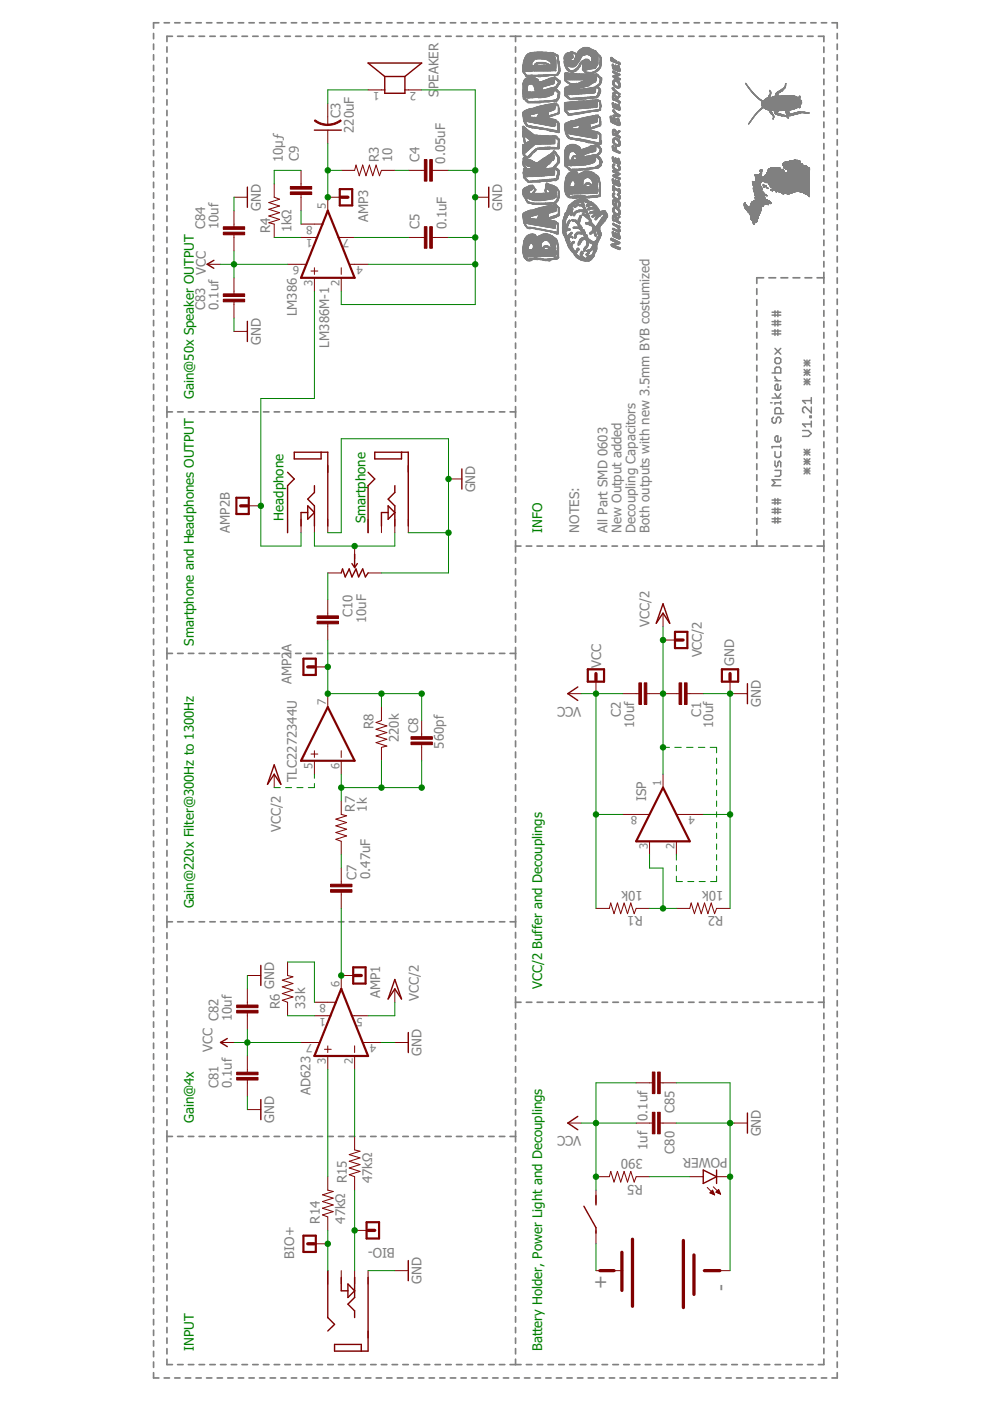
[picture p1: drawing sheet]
<svg xmlns="http://www.w3.org/2000/svg" width="210mm" height="297mm" viewBox="0 0 210 297" stroke-linecap="round" stroke-linejoin="round" font-family="sans-serif">
<defs><g id="words">
<g font-size="4" fill="#808080">
<text x="128.7" y="273.4" transform="rotate(-90 128.7 273.4)">+</text>
<text x="154.3" y="273.7" transform="rotate(-90 154.3 273.7)">-</text>
</g>
<g font-size="2.8" fill="#808080">
<text x="93" y="20.5" transform="rotate(-90 93 20.5)">SPEAKER</text>
<text x="72.3" y="25" transform="rotate(-90 72.3 25)">C3</text>
<text x="75.1" y="28.2" transform="rotate(-90 75.1 28.2)">220uF</text>
<text x="60" y="34.4" transform="rotate(-90 60 34.4)">10µƒ</text>
<text x="63.4" y="34.1" transform="rotate(-90 63.4 34.1)">C9</text>
<text x="80.4" y="34.4" transform="rotate(-90 80.4 34.4)">R3</text>
<text x="83.2" y="34.4" transform="rotate(-90 83.2 34.4)">10</text>
<text x="89" y="34.4" transform="rotate(-90 89 34.4)">C4</text>
<text x="94.4" y="34.7" transform="rotate(-90 94.4 34.7)">0.05uF</text>
<text x="55.3" y="44.7" transform="rotate(-90 55.3 44.7)">GND</text>
<text x="78.1" y="47.1" transform="rotate(-90 78.1 47.1)">AMP3</text>
<text x="106.5" y="44.7" transform="rotate(-90 106.5 44.7)">GND</text>
<text x="43.5" y="48.6" transform="rotate(-90 43.5 48.6)">C84</text>
<text x="46.4" y="48.6" transform="rotate(-90 46.4 48.6)">10uf</text>
<text x="57.3" y="49.4" transform="rotate(-90 57.3 49.4)">R4</text>
<text x="61.9" y="49.3" transform="rotate(-90 61.9 49.3)">1kΩ</text>
<text x="89" y="48.6" transform="rotate(-90 89 48.6)">C5</text>
<text x="94.7" y="48.6" transform="rotate(-90 94.7 48.6)">0.1uF</text>
<text x="43.7" y="58.3" transform="rotate(-90 43.7 58.3)">VCC</text>
<text x="43.5" y="65.7" transform="rotate(-90 43.5 65.7)">C83</text>
<text x="46.4" y="65.7" transform="rotate(-90 46.4 65.7)">0.1uf</text>
<text x="63" y="67.1" transform="rotate(-90 63 67.1)">LM386</text>
<text x="55.3" y="73.1" transform="rotate(-90 55.3 73.1)">GND</text>
<text x="69.8" y="73.7" transform="rotate(-90 69.8 73.7)">LM386M-1</text>
<text x="100.8" y="104.4" transform="rotate(-90 100.8 104.4)">GND</text>
<text x="48.8" y="112.9" transform="rotate(-90 48.8 112.9)">AMP2B</text>
<text x="122.9" y="112.9" transform="rotate(-90 122.9 112.9)">NOTES:</text>
<text x="128.9" y="112.9" transform="rotate(-90 128.9 112.9)">All Part SMD 0603</text>
<text x="131.8" y="112.9" transform="rotate(-90 131.8 112.9)">New Output added</text>
<text x="134.8" y="112.9" transform="rotate(-90 134.8 112.9)">Decoupling Capacitors</text>
<text x="137.8" y="112.9" transform="rotate(-90 137.8 112.9)">Both outputs with new 3.5mm BYB costumized</text>
<text x="74.8" y="130.8" transform="rotate(-90 74.8 130.8)">C10</text>
<text x="77.7" y="132.1" transform="rotate(-90 77.7 132.1)">10uF</text>
<text x="137.8" y="132.9" transform="rotate(-90 137.8 132.9)">VCC/2</text>
<text x="127.6" y="141.6" transform="rotate(-90 127.6 141.6)">VCC</text>
<text x="148.9" y="139.4" transform="rotate(-90 148.9 139.4)">VCC/2</text>
<text x="155.7" y="141.1" transform="rotate(-90 155.7 141.1)">GND</text>
<text x="61.9" y="145.1" transform="rotate(-90 61.9 145.1)">AMP2A</text>
<text x="123.3" y="149.9" transform="rotate(180 123.3 149.9)">VCC</text>
<text x="161.4" y="149.9" transform="rotate(-90 161.4 149.9)">GND</text>
<text x="79.3" y="154.6" transform="rotate(-90 79.3 154.6)">R8</text>
<text x="88.8" y="155.3" transform="rotate(-90 88.8 155.3)">C8</text>
<text x="131.7" y="152" transform="rotate(-90 131.7 152)">C2</text>
<text x="134.5" y="154.3" transform="rotate(-90 134.5 154.3)">10uf</text>
<text x="148.8" y="152" transform="rotate(-90 148.8 152)">C1</text>
<text x="151.3" y="154.3" transform="rotate(-90 151.3 154.3)">10uf</text>
<text x="84.6" y="157.4" transform="rotate(-90 84.6 157.4)">220k</text>
<text x="94.2" y="158.7" transform="rotate(-90 94.2 158.7)">560pf</text>
<text x="63" y="165.9" transform="rotate(-90 63 165.9)">TLC2272344U</text>
<text x="75.3" y="172.1" transform="rotate(-90 75.3 172.1)">R7</text>
<text x="77.8" y="172.1" transform="rotate(-90 77.8 172.1)">1k</text>
<text x="137.1" y="169.8" transform="rotate(-90 137.1 169.8)">ISP</text>
<text x="59.6" y="176.4" transform="rotate(-90 59.6 176.4)">VCC/2</text>
<text x="75.7" y="186.6" transform="rotate(-90 75.7 186.6)">C7</text>
<text x="78.5" y="186.3" transform="rotate(-90 78.5 186.3)">0.47uF</text>
<text x="136.4" y="188.9" transform="rotate(180 136.4 188.9)">10k</text>
<text x="153.5" y="188.9" transform="rotate(180 153.5 188.9)">10k</text>
<text x="136.4" y="194.3" transform="rotate(180 136.4 194.3)">R1</text>
<text x="153.5" y="194.3" transform="rotate(180 153.5 194.3)">R2</text>
<text x="58.2" y="209.6" transform="rotate(-90 58.2 209.6)">GND</text>
<text x="59.3" y="213.9" transform="rotate(-90 59.3 213.9)">R6</text>
<text x="64.7" y="213.9" transform="rotate(-90 64.7 213.9)">33k</text>
<text x="80.6" y="211.7" transform="rotate(-90 80.6 211.7)">AMP1</text>
<text x="88.9" y="212.2" transform="rotate(-90 88.9 212.2)">VCC/2</text>
<text x="46.4" y="216.5" transform="rotate(-90 46.4 216.5)">C82</text>
<text x="49.2" y="216.5" transform="rotate(-90 49.2 216.5)">10uf</text>
<text x="45.1" y="223" transform="rotate(-90 45.1 223)">VCC</text>
<text x="89.5" y="223.9" transform="rotate(-90 89.5 223.9)">GND</text>
<text x="46.4" y="230.7" transform="rotate(-90 46.4 230.7)">C81</text>
<text x="49.2" y="230.7" transform="rotate(-90 49.2 230.7)">0.1uf</text>
<text x="65.9" y="232.1" transform="rotate(-90 65.9 232.1)">AD623</text>
<text x="58.2" y="238.1" transform="rotate(-90 58.2 238.1)">GND</text>
<text x="137.4" y="237.7" transform="rotate(-90 137.4 237.7)">0.1uf</text>
<text x="143.1" y="236.1" transform="rotate(-90 143.1 236.1)">C85</text>
<text x="123.3" y="241" transform="rotate(180 123.3 241)">VCC</text>
<text x="136.4" y="245.8" transform="rotate(180 136.4 245.8)">390</text>
<text x="137.4" y="243.8" transform="rotate(-90 137.4 243.8)">1uf</text>
<text x="143.1" y="244.6" transform="rotate(-90 143.1 244.6)">C80</text>
<text x="154.3" y="245.5" transform="rotate(180 154.3 245.5)">POWER</text>
<text x="161.4" y="241" transform="rotate(-90 161.4 241)">GND</text>
<text x="73.6" y="250.9" transform="rotate(-90 73.6 250.9)">R15</text>
<text x="78.9" y="250.9" transform="rotate(-90 78.9 250.9)">47kΩ</text>
<text x="136.4" y="251.2" transform="rotate(180 136.4 251.2)">R5</text>
<text x="67.9" y="259.4" transform="rotate(-90 67.9 259.4)">R14</text>
<text x="73.2" y="259.4" transform="rotate(-90 73.2 259.4)">47kΩ</text>
<text x="62.4" y="266.8" transform="rotate(-90 62.4 266.8)">BIO+</text>
<text x="83.8" y="264.6" transform="rotate(180 83.8 264.6)">BIO-</text>
<text x="89.5" y="272.2" transform="rotate(-90 89.5 272.2)">GND</text>
</g>
<g font-size="2.8" fill="#008000">
<text x="41.1" y="84.6" transform="rotate(-90 41.1 84.6)">Gain@50x Speaker OUTPUT</text>
<text x="60.2" y="110.4" transform="rotate(-90 60.2 110.4)">Headphone</text>
<text x="77.5" y="110.9" transform="rotate(-90 77.5 110.9)">Smartphone</text>
<text x="115.1" y="112.9" transform="rotate(-90 115.1 112.9)">INFO</text>
<text x="41.1" y="136.9" transform="rotate(-90 41.1 136.9)">Smartphone and Headphones OUTPUT</text>
<text x="41.1" y="192.6" transform="rotate(-90 41.1 192.6)">Gain@220x Filter@300Hz to 1300Hz</text>
<text x="115.1" y="209.7" transform="rotate(-90 115.1 209.7)">VCC/2 Buffer and Decouplings</text>
<text x="41.1" y="238.1" transform="rotate(-90 41.1 238.1)">Gain@4x</text>
<text x="41.1" y="286.5" transform="rotate(-90 41.1 286.5)">INPUT</text>
<text x="115.1" y="286.5" transform="rotate(-90 115.1 286.5)">Battery Holder, Power Light and Decouplings</text>
</g>
<g font-size="2.4" fill="#808080">
<text x="80.5" y="19.5" transform="rotate(180 80.5 19.5)">1</text>
<text x="88.3" y="19.5" transform="rotate(180 88.3 19.5)">2</text>
<text x="66.3" y="47.9" transform="rotate(180 66.3 47.9)">8</text>
<text x="69.2" y="44.3" transform="rotate(-90 69.2 44.3)">5</text>
<text x="66.3" y="50.8" transform="rotate(180 66.3 50.8)">1</text>
<text x="74.1" y="50.8" transform="rotate(180 74.1 50.8)">7</text>
<text x="63.5" y="56.4" transform="rotate(180 63.5 56.4)">6</text>
<text x="77" y="56.4" transform="rotate(180 77 56.4)">4</text>
<text x="66.3" y="60.6" transform="rotate(-90 66.3 60.6)">3</text>
<text x="72" y="60.6" transform="rotate(-90 72 60.6)">2</text>
<text x="69.2" y="149.5" transform="rotate(-90 69.2 149.5)">7</text>
<text x="66.3" y="163" transform="rotate(-90 66.3 163)">5</text>
<text x="72" y="163" transform="rotate(-90 72 163)">6</text>
<text x="140.3" y="166.6" transform="rotate(-90 140.3 166.6)">1</text>
<text x="135.2" y="173.1" transform="rotate(180 135.2 173.1)">8</text>
<text x="147.4" y="173.1" transform="rotate(180 147.4 173.1)">4</text>
<text x="137.4" y="180.1" transform="rotate(-90 137.4 180.1)">3</text>
<text x="143.1" y="180.1" transform="rotate(-90 143.1 180.1)">2</text>
<text x="72" y="209.3" transform="rotate(-90 72 209.3)">6</text>
<text x="69.2" y="215.7" transform="rotate(180 69.2 215.7)">1</text>
<text x="69.2" y="212.9" transform="rotate(180 69.2 212.9)">8</text>
<text x="77" y="215.7" transform="rotate(180 77 215.7)">5</text>
<text x="66.3" y="221.4" transform="rotate(180 66.3 221.4)">7</text>
<text x="79.8" y="221.4" transform="rotate(180 79.8 221.4)">4</text>
<text x="69.2" y="225.6" transform="rotate(-90 69.2 225.6)">3</text>
<text x="74.8" y="225.6" transform="rotate(-90 74.8 225.6)">2</text>
</g>
</g></defs>
<g fill="none" stroke="#808080" stroke-width=".36">
<path d="M32.6 7.1v1.1M32.6 9.3v1.2M32.6 11.6v1.1M32.6 13.9v1.1M32.6 16.1v1.1M32.6 18.4v1.1M33.7 4.8h-1.1v1.2M34.8 4.8h1.1M35.4 9.9v1.2M35.4 12.2v1.1M35.4 14.4v1.1M35.4 16.7v1.1"/>
<path d="M35.4 18.9v1.1M36.6 7.7h-1.2v1.1M37.1 4.8h1.1M37.7 7.7h1.1M39.3 4.8h1.2M40 7.7h1.1M41.6 4.8h1.1M42.2 7.7h1.2M43.8 4.8h1.1M44.5 7.7h1.2M46.1 4.8h1.1M46.8 7.7h1.2"/>
<path d="M48.3 4.8h1.2M49.1 7.7h1.1M50.6 4.8h1.1M51.3 7.7h1.2M52.8 4.8h1.1M53.6 7.7h1.2M55.1 4.8h1.1M55.9 7.7h1.2M57.3 4.8h1.2M58.2 7.7h1.1M59.6 4.8h1.1M60.4 7.7h1.2"/>
<path d="M61.8 4.8h1.1M62.7 7.7h1.2M64.1 4.8h1.1M65 7.7h1.2M66.3 4.8h1.1M67.3 7.7h1.1M68.5 4.8h1.2M69.5 7.7h1.2M70.8 4.8h1.1M71.8 7.7h1.2M73.1 4.8h1.1M74.1 7.7h1.2"/>
<path d="M75.3 4.8h1.1M76.4 7.7h1.1M77.5 4.8h1.2M78.6 7.7h1.2M79.8 4.8h1.1M80.9 7.7h1.2M82.1 4.8h1.1M83.2 7.7h1.1M84.3 4.8h1.1M85.5 7.7h1.1M86.5 4.8h1.2M87.7 7.7h1.2"/>
<path d="M88.8 4.8h1.1M90 7.7h1.2M91.1 4.8h1.1M92.3 7.7h1.1M93.3 4.8h1.1M94.6 7.7h1.1M95.5 4.8h1.2M96.9 7.7h1.1M97.8 4.8h1.1M99.1 7.7h1.2M100 4.8h1.2M101.4 7.7h1.1"/>
<path d="M102.3 4.8h1.1M103.7 7.7h1.1M104.5 4.8h1.2M106 7.7h1.1M106.8 4.8h1.1M108.2 7.7h2.3M109 4.8h1.2M109.4 7.7v1.1M109.4 9.9v1.2M109.4 12.2v1.1M109.4 14.4v1.1M109.4 16.7v1.1"/>
<path d="M109.4 18.9v1.1M111.3 4.8h1.1M111.7 7.7h1.1M113.5 4.8h1.2M114 7.7h1.1M115.8 4.8h1.1M116.3 7.7h1.1M118 4.8h1.2M118.5 7.7h1.2M120.3 4.8h1.1M120.9 7.7h1.1M122.5 4.8h1.2"/>
<path d="M123.1 7.7h1.2M124.8 4.8h1.1M125.4 7.7h1.2M127 4.8h1.2M127.7 7.7h1.2M129.3 4.8h1.1M130 7.7h1.2M131.5 4.8h1.2M132.3 7.7h1.2M133.8 4.8h1.1M134.6 7.7h1.2M136 4.8h1.2"/>
<path d="M136.9 7.7h1.2M138.3 4.8h1.1M139.2 7.7h1.2M140.5 4.8h1.2M141.5 7.7h1.2M142.8 4.8h1.1M143.8 7.7h1.2M145 4.8h1.2M146.1 7.7h1.2M147.3 4.8h1.1M148.4 7.7h1.2M149.5 4.8h1.2"/>
<path d="M150.7 7.7h1.1M151.8 4.8h1.1M153 7.7h1.2M154 4.8h1.1M155.3 7.7h1.1M156.3 4.8h1.1M157.6 7.7h1.1M158.5 4.8h1.2M159.8 7.7h1.2M160.8 4.8h1.1M162.2 7.7h1.1M163 4.8h1.1"/>
<path d="M164.4 7.7h1.2M165.3 4.8h1.1M166.7 7.7h1.2M167.5 4.8h1.2M169 7.7h1.2M169.8 4.8h1.1M171.3 7.7h1.2M172 4.8h1.1M173.6 7.7h1.2v1.1M174.3 4.8h1.1M174.8 10v1.1M174.8 12.2v1.2"/>
<path d="M174.8 14.5v1.2M174.8 16.8v1.1M174.8 19.1v1.1M176.5 4.8h1.1v1.2M177.6 7.1v1.1M177.6 9.3v1.2M177.6 11.6v1.1M177.6 13.9v1.1M177.6 16.1v1.1M177.6 18.4v1.1M32.6 20.6v1.1M32.6 22.9v1.1"/>
<path d="M32.6 25.1v1.2M32.6 27.4v1.1M32.6 29.6v1.2M32.6 31.9v1.1M32.6 34.1v1.2M32.6 36.4v1.1M32.6 38.6v1.2M35.4 21.2v1.1M35.4 23.4v1.1M35.4 25.6v1.2M35.4 27.9v1.1M35.4 30.1v1.2"/>
<path d="M35.4 32.4v1.1M35.4 34.6v1.1M35.4 36.8v1.2M35.4 39.1v1.1M109.4 21.2v1.1M109.4 23.4v1.1M109.4 25.6v1.2M109.4 27.9v1.1M109.4 30.1v1.2M109.4 32.4v1.1M109.4 34.6v1.1M109.4 36.8v1.2"/>
<path d="M109.4 39.1v1.1M174.8 21.3v1.2M174.8 23.6v1.2M174.8 25.9v1.1M174.8 28.2v1.1M174.8 30.4v1.2M174.8 32.7v1.2M174.8 35v1.1M174.8 37.3v1.1M174.8 39.5v1.2M177.6 20.6v1.1M177.6 22.9v1.1"/>
<path d="M177.6 25.1v1.2M177.6 27.4v1.1M177.6 29.6v1.2M177.6 31.9v1.1M177.6 34.1v1.2M177.6 36.4v1.1M177.6 38.6v1.2M32.6 40.9v1.1M32.6 43.1v1.2M32.6 45.4v1.1M32.6 47.7v1.1M32.6 49.9v1.1"/>
<path d="M32.6 52.2v1.1M32.6 54.4v1.2M32.6 56.7v1.1M32.6 58.9v1.2M35.4 41.3v1.2M35.4 43.6v1.1M35.4 45.8v1.2M35.4 48.1v1.1M35.4 50.3v1.1M35.4 52.5v1.2M35.4 54.8v1.1M35.4 57v1.2"/>
<path d="M35.4 59.3v1.1M109.4 41.3v1.2M109.4 43.6v1.1M109.4 45.8v1.2M109.4 48.1v1.1M109.4 50.3v1.1M109.4 52.5v1.2M109.4 54.8v1.1M109.4 57v1.2M109.4 59.3v1.1M162 58.9h-1.4v1.2M163.1 58.9h1.5"/>
<path d="M165.7 58.9h1.4M168.3 58.9h1.4M170.8 58.9h1.4M173.4 58.9h1.4M174.8 41.8v1.2M174.8 44.1v1.1M174.8 46.4v1.1M174.8 48.6v1.2M174.8 50.9v1.2M174.8 53.2v1.1M174.8 55.4v1.2M174.8 57.7v2.4"/>
<path d="M177.6 40.9v1.1M177.6 43.1v1.2M177.6 45.4v1.1M177.6 47.7v1.1M177.6 49.9v1.1M177.6 52.2v1.1M177.6 54.4v1.2M177.6 56.7v1.1M177.6 58.9v1.2M32.6 61.2v1.1M32.6 63.4v1.2M32.6 65.7v1.1"/>
<path d="M32.6 67.9v1.2M32.6 70.2v1.1M32.6 72.4v1.2M32.6 74.7v1.1M32.6 77v1.1M32.6 79.2v1.1M35.4 61.5v1.1M35.4 63.8v1.1M35.4 66v1.1M35.4 68.3v1.1M35.4 70.5v1.1M35.4 72.7v1.2"/>
<path d="M35.4 75v1.1M35.4 77.2v1.2M35.4 79.5v1.1M109.4 61.5v1.1M109.4 63.8v1.1M109.4 66v1.1M109.4 68.3v1.1M109.4 70.5v1.1M109.4 72.7v1.2M109.4 75v1.1M109.4 77.2v1.2M109.4 79.5v1.1"/>
<path d="M160.6 61.2v1.2M160.6 63.5v1.2M160.6 65.8v1.2M160.6 68.2v1.2M160.6 70.5v1.2M160.6 72.8v1.2M160.6 75.1v1.2M160.6 77.5v1.1M160.6 79.8v1.2M174.8 61.2v1.2M174.8 63.5v1.2M174.8 65.8v1.2"/>
<path d="M174.8 68.2v1.2M174.8 70.5v1.2M174.8 72.8v1.2M174.8 75.1v1.2M174.8 77.5v1.1M174.8 79.8v1.2M177.6 61.2v1.1M177.6 63.4v1.2M177.6 65.7v1.1M177.6 67.9v1.2M177.6 70.2v1.1M177.6 72.4v1.2"/>
<path d="M177.6 74.7v1.1M177.6 77v1.1M177.6 79.2v1.1M32.6 81.5v1.1M32.6 83.7v1.2M32.6 86v1.1M32.6 88.2v1.1M32.6 90.5v1.1M32.6 92.7v1.1M32.6 95v1.1M32.6 97.2v1.2M32.6 99.5v1.1"/>
<path d="M35.4 81.7v1.1M35.4 84v1.1M35.4 86.2v2.3M35.4 89.6v1.2M35.4 91.9v1.1M35.4 94.2v1.1M35.4 96.4v1.2M35.4 98.7v1.2M35.4 87.3h1.2M37.7 87.3h1.1M40 87.3h1.1M42.2 87.3h1.2"/>
<path d="M44.5 87.3h1.2M46.8 87.3h1.2M49.1 87.3h1.1M51.3 87.3h1.2M53.6 87.3h1.2M55.9 87.3h1.2M58.2 87.3h1.1M60.4 87.3h1.2M62.7 87.3h1.2M65 87.3h1.2M67.3 87.3h1.1M69.5 87.3h1.2"/>
<path d="M71.8 87.3h1.2M74.1 87.3h1.2M76.4 87.3h1.1M78.6 87.3h1.2M80.9 87.3h1.2M83.2 87.3h1.1M85.5 87.3h1.1M87.7 87.3h1.2M90 87.3h1.2M92.3 87.3h1.1M94.6 87.3h1.1M96.9 87.3h1.1"/>
<path d="M99.1 87.3h1.2M101.4 87.3h1.1M103.7 87.3h1.1M106 87.3h1.1M108.2 87.3h1.2M109.4 81.7v1.1M109.4 84v1.1M109.4 86.2v2.3M109.4 89.6v1.2M109.4 91.9v1.1M109.4 94.2v1.1M109.4 96.4v1.2"/>
<path d="M109.4 98.7v1.2M160.6 82.1v1.2M160.6 84.4v1.2M160.6 86.7v1.2M160.6 89.1v1.1M160.6 91.4v1.2M160.6 93.7v1.2M160.6 96v1.2M160.6 98.3v1.2M174.8 82.1v1.2M174.8 84.4v1.2M174.8 86.7v1.2"/>
<path d="M174.8 89.1v1.1M174.8 91.4v1.2M174.8 93.7v1.2M174.8 96v1.2M174.8 98.3v1.2M177.6 81.5v1.1M177.6 83.7v1.2M177.6 86v1.1M177.6 88.2v1.1M177.6 90.5v1.1M177.6 92.7v1.1M177.6 95v1.1"/>
<path d="M177.6 97.2v1.2M177.6 99.5v1.1M32.6 101.7v1.2M32.6 104v1.1M32.6 106.3v1.1M32.6 108.5v1.1M32.6 110.7v1.2M32.6 113v1.1M32.6 115.2v1.2M32.6 117.5v1.1M32.6 119.8v1.1M35.4 101v1.1"/>
<path d="M35.4 103.3v1.1M35.4 105.5v1.2M35.4 107.8v1.2M35.4 110.1v1.1M35.4 112.4v1.1M35.4 114.6v1.2M35.4 116.9v1.2M35.4 119.2v1.2M109.4 101v1.1M109.4 103.2v1.2M109.4 105.5v1.2M109.4 107.8v1.2"/>
<path d="M109.4 110.1v1.1M109.4 112.3v1.2M109.4 114.6v2.4M109.4 118.2v1.2M109.4 115.8h1.1M111.6 115.8h1.2M113.9 115.8h1.2M116.2 115.8h1.2M118.5 115.8h1.1M120.8 115.8h1.1M123 115.8h1.2M125.3 115.8h1.1"/>
<path d="M127.6 115.8h1.1M129.9 115.8h1.1M132.1 115.8h1.2M134.4 115.8h1.1M136.7 115.8h1.1M139 115.8h1.1M141.2 115.8h1.2M143.5 115.8h1.1M145.8 115.8h1.1M148 115.8h1.2M150.3 115.8h1.2M152.6 115.8h1.2"/>
<path d="M154.9 115.8h1.1M157.1 115.8h1.2M159.4 115.8h2.6M160.6 100.7v1.1M160.6 103v1.2M160.6 105.3v1.2M160.6 107.6v1.2M160.6 109.9v1.2M160.6 112.3v1.2M160.6 114.6v1.2M163.1 115.8h1.5M165.7 115.8h1.4"/>
<path d="M168.3 115.8h1.4M170.8 115.8h1.4M173.4 115.8h1.4M174.8 100.7v1.1M174.8 103v1.2M174.8 105.3v1.2M174.8 107.6v1.2M174.8 109.9v1.2M174.8 112.3v1.2M174.8 114.6v2.3M174.8 118.1v1.1M177.6 101.7v1.2"/>
<path d="M177.6 104v1.1M177.6 106.3v1.1M177.6 108.5v1.1M177.6 110.7v1.2M177.6 113v1.1M177.6 115.2v1.2M177.6 117.5v1.1M177.6 119.8v1.1M32.6 122v1.1M32.6 124.3v1.1M32.6 126.5v1.2M32.6 128.8v1.1"/>
<path d="M32.6 131v1.2M32.6 133.3v1.1M32.6 135.5v1.2M32.6 137.8v1.1M35.4 121.5v1.1M35.4 123.7v1.2M35.4 126v1.2M35.4 128.3v1.1M35.4 130.6v1.1M35.4 132.8v1.2M35.4 135.1v1.2M35.4 137.4v2.3"/>
<path d="M35.4 138.5h1.2M37.7 138.5h1.1M40 138.5h1.1M42.2 138.5h1.2M44.5 138.5h1.2M46.8 138.5h1.2M49.1 138.5h1.1M51.3 138.5h1.2M53.6 138.5h1.2M55.9 138.5h1.2M58.2 138.5h1.1M60.4 138.5h1.2"/>
<path d="M62.7 138.5h1.2M65 138.5h1.2M67.3 138.5h1.1M69.5 138.5h1.2M71.8 138.5h1.2M74.1 138.5h1.2M76.4 138.5h1.1M78.6 138.5h1.2M80.9 138.5h1.2M83.2 138.5h1.1M85.5 138.5h1.1M87.7 138.5h1.2"/>
<path d="M90 138.5h1.2M92.3 138.5h1.1M94.6 138.5h1.1M96.9 138.5h1.1M99.1 138.5h1.2M101.4 138.5h1.1M103.7 138.5h1.1M106 138.5h1.1M108.2 138.5h1.2M109.4 120.6v1.2M109.4 123v1.2M109.4 125.3v1.3"/>
<path d="M109.4 127.7v1.3M109.4 130.1v1.3M109.4 132.5v1.3M109.4 134.9v1.3M109.4 137.3v2.4M174.8 120.3v1.2M174.8 122.6v1.2M174.8 124.9v1.1M174.8 127.2v1.1M174.8 129.4v1.2M174.8 131.7v1.2M174.8 134v1.1"/>
<path d="M174.8 136.3v1.1M174.8 138.5v1.2M177.6 122v1.1M177.6 124.3v1.1M177.6 126.5v1.2M177.6 128.8v1.1M177.6 131v1.2M177.6 133.3v1.1M177.6 135.5v1.2M177.6 137.8v1.1M32.6 140v1.2M32.6 142.3v1.1"/>
<path d="M32.6 144.5v1.2M32.6 146.8v1.1M32.6 149.1v1.1M32.6 151.3v1.1M32.6 153.6v1.1M32.6 155.8v1.2M32.6 158.1v1.1M35.4 140.9v1.2M35.4 143.2v1.2M35.4 145.5v1.2M35.4 147.8v1.2M35.4 150.1v1.2"/>
<path d="M35.4 152.5v1.2M35.4 154.8v1.2M35.4 157.1v1.2M35.4 159.4v1.2M109.4 140.9v1.2M109.4 143.2v1.2M109.4 145.5v1.2M109.4 147.8v1.2M109.4 150.1v1.2M109.4 152.5v1.2M109.4 154.8v1.2M109.4 157.1v1.2"/>
<path d="M109.4 159.4v1.2M174.8 140.8v1.2M174.8 143.1v1.2M174.8 145.4v1.1M174.8 147.6v1.2M174.8 149.9v1.2M174.8 152.2v1.2M174.8 154.5v1.1M174.8 156.7v1.2M174.8 159v1.2M177.6 140v1.2M177.6 142.3v1.1"/>
<path d="M177.6 144.5v1.2M177.6 146.8v1.1M177.6 149.1v1.1M177.6 151.3v1.1M177.6 153.6v1.1M177.6 155.8v1.2M177.6 158.1v1.1M32.6 160.3v1.2M32.6 162.6v1.1M32.6 164.8v1.2M32.6 167.1v1.1M32.6 169.3v1.2"/>
<path d="M32.6 171.6v1.1M32.6 173.8v1.2M32.6 176.1v1.1M32.6 178.4v1.1M35.4 161.8v1.1M35.4 164.1v1.2M35.4 166.4v1.2M35.4 168.7v1.2M35.4 171v1.2M35.4 173.4v1.1M35.4 175.7v1.2M35.4 178v1.2"/>
<path d="M109.4 161.8v1.1M109.4 164.1v1.2M109.4 166.4v1.2M109.4 168.7v1.2M109.4 171v1.2M109.4 173.4v1.1M109.4 175.7v1.2M109.4 178v1.2M174.8 161.3v1.2M174.8 163.6v1.1M174.8 165.8v1.2M174.8 168.1v1.2"/>
<path d="M174.8 170.4v1.2M174.8 172.7v1.1M174.8 174.9v1.2M174.8 177.2v1.2M174.8 179.5v1.1M177.6 160.3v1.2M177.6 162.6v1.1M177.6 164.8v1.2M177.6 167.1v1.1M177.6 169.3v1.2M177.6 171.6v1.1M177.6 173.8v1.2"/>
<path d="M177.6 176.1v1.1M177.6 178.4v1.1M32.6 180.6v1.1M32.6 182.9v1.1M32.6 185.1v1.1M32.6 187.4v1.1M32.6 189.6v1.2M32.6 191.9v1.1M32.6 194.1v1.2M32.6 196.4v1.1M32.6 198.6v1.2M35.4 180.3v1.2"/>
<path d="M35.4 182.6v1.2M35.4 185v1.2M35.4 187.3v1.2M35.4 189.6v1.2M35.4 191.9v1.2M35.4 194.2v2.4M35.4 197.8v1.2M35.4 195.4h1.2M37.7 195.4h1.1M40 195.4h1.1M42.2 195.4h1.2M44.5 195.4h1.2"/>
<path d="M46.8 195.4h1.2M49.1 195.4h1.1M51.3 195.4h1.2M53.6 195.4h1.2M55.9 195.4h1.2M58.2 195.4h1.1M60.4 195.4h1.2M62.7 195.4h1.2M65 195.4h1.2M67.3 195.4h1.1M69.5 195.4h1.2M71.8 195.4h1.2"/>
<path d="M74.1 195.4h1.2M76.4 195.4h1.1M78.6 195.4h1.2M80.9 195.4h1.2M83.2 195.4h1.1M85.5 195.4h1.1M87.7 195.4h1.2M90 195.4h1.2M92.3 195.4h1.1M94.6 195.4h1.1M96.9 195.4h1.1M99.1 195.4h1.2"/>
<path d="M101.4 195.4h1.1M103.7 195.4h1.1M106 195.4h1.1M108.2 195.4h1.2M109.4 180.3v1.2M109.4 182.6v1.2M109.4 185v1.2M109.4 187.3v1.2M109.4 189.6v1.2M109.4 191.9v1.2M109.4 194.2v2.4M109.4 197.7v1.2"/>
<path d="M109.4 200v1.1M174.8 181.8v1.1M174.8 184v1.2M174.8 186.3v1.2M174.8 188.6v1.1M174.8 190.9v1.1M174.8 193.2v1.1M174.8 195.4v1.2M174.8 197.7v1.1M174.8 200v1.1M177.6 180.6v1.1M177.6 182.9v1.1"/>
<path d="M177.6 185.1v1.1M177.6 187.4v1.1M177.6 189.6v1.2M177.6 191.9v1.1M177.6 194.1v1.2M177.6 196.4v1.1M177.6 198.6v1.2M32.6 200.9v1.1M32.6 203.1v1.2M32.6 205.4v1.1M32.6 207.7v1.1M32.6 209.9v1.1"/>
<path d="M32.6 212.2v1.1M32.6 214.4v1.1M32.6 216.7v1.1M32.6 218.9v1.2M35.4 200.1v1.2M35.4 202.4v1.3M35.4 204.8v1.2M35.4 207.1v1.2M35.4 209.4v1.2M35.4 211.8v1.2M35.4 214.1v1.2M35.4 216.4v1.2"/>
<path d="M35.4 218.8v1.2M109.4 202.3v1.1M109.4 204.5v1.2M109.4 206.8v1.2M109.4 209.1v1.1M109.4 211.4v2.3M109.4 214.8v1.1M109.4 217v1.2M109.4 219.3v1.2M109.4 212.5h1.1M111.7 212.5h1.1M114 212.5h1.1"/>
<path d="M116.3 212.5h1.1M118.5 212.5h1.2M120.9 212.5h1.1M123.1 212.5h1.2M125.4 212.5h1.2M127.7 212.5h1.2M130 212.5h1.2M132.3 212.5h1.2M134.6 212.5h1.2M136.9 212.5h1.2M139.2 212.5h1.2M141.5 212.5h1.2"/>
<path d="M143.8 212.5h1.2M146.1 212.5h1.2M148.4 212.5h1.2M150.7 212.5h1.1M153 212.5h1.2M155.3 212.5h1.1M157.6 212.5h1.1M159.8 212.5h1.2M162.2 212.5h1.1M164.4 212.5h1.2M166.7 212.5h1.2M169 212.5h1.2"/>
<path d="M171.3 212.5h1.2M173.6 212.5h1.2M174.8 202.3v1.1M174.8 204.5v1.2M174.8 206.8v1.1M174.8 209.1v1.1M174.8 211.4v2.3M174.8 214.8v1.2M174.8 217.1v1.2M174.8 219.4v1.1M177.6 200.9v1.1M177.6 203.1v1.2"/>
<path d="M177.6 205.4v1.1M177.6 207.7v1.1M177.6 209.9v1.1M177.6 212.2v1.1M177.6 214.4v1.1M177.6 216.7v1.1M177.6 218.9v1.2M32.6 221.2v1.1M32.6 223.4v1.2M32.6 225.7v1.1M32.6 227.9v1.2M32.6 230.2v1.1"/>
<path d="M32.6 232.4v1.2M32.6 234.7v1.1M32.6 236.9v1.2M32.6 239.2v1.1M35.4 221.1v1.2M35.4 223.4v1.2M35.4 225.8v1.2M35.4 228.1v1.2M35.4 230.4v1.2M35.4 232.7v1.3M35.4 235.1v1.2M35.4 237.4v1.2"/>
<path d="M35.4 239.7v2.4M109.4 221.6v1.2M109.4 223.9v1.1M109.4 226.2v1.1M109.4 228.4v1.2M109.4 230.7v1.1M109.4 233v1.1M109.4 235.3v1.1M109.4 237.5v1.2M109.4 239.8v2.3M174.8 221.7v1.2M174.8 224v1.1"/>
<path d="M174.8 226.3v1.1M174.8 228.5v1.2M174.8 230.9v1.1M174.8 233.1v1.2M174.8 235.4v1.2M174.8 237.7v1.2M177.6 221.2v1.1M177.6 223.4v1.2M177.6 225.7v1.1M177.6 227.9v1.2M177.6 230.2v1.1M177.6 232.4v1.2"/>
<path d="M177.6 234.7v1.1M177.6 236.9v1.2M177.6 239.2v1.1M32.6 241.5v1.1M32.6 243.7v1.1M32.6 246v1.1M32.6 248.2v1.2M32.6 250.5v1.1M32.6 252.7v1.1M32.6 255v1.1M32.6 257.2v1.2M32.6 259.5v1.1"/>
<path d="M35.4 243.2v1.1M35.4 245.5v1.1M35.4 247.7v1.1M35.4 249.9v1.2M35.4 252.2v1.1M35.4 254.5v1.1M35.4 256.7v1.1M35.4 258.9v1.2M35.4 240.9h1.2M37.7 240.9h1.1M40 240.9h1.1M42.2 240.9h1.2"/>
<path d="M44.5 240.9h1.2M46.8 240.9h1.2M49.1 240.9h1.1M51.3 240.9h1.2M53.6 240.9h1.2M55.9 240.9h1.2M58.2 240.9h1.1M60.4 240.9h1.2M62.7 240.9h1.2M65 240.9h1.2M67.3 240.9h1.1M69.5 240.9h1.2"/>
<path d="M71.8 240.9h1.2M74.1 240.9h1.2M76.4 240.9h1.1M78.6 240.9h1.2M80.9 240.9h1.2M83.2 240.9h1.1M85.5 240.9h1.1M87.7 240.9h1.2M90 240.9h1.2M92.3 240.9h1.1M94.6 240.9h1.1M96.9 240.9h1.1"/>
<path d="M99.1 240.9h1.2M101.4 240.9h1.1M103.7 240.9h1.1M106 240.9h1.1M108.2 240.9h1.2M109.4 243.2v1.1M109.4 245.5v1.1M109.4 247.7v1.1M109.4 249.9v1.2M109.4 252.2v1.1M109.4 254.5v1.1M109.4 256.7v1.1"/>
<path d="M109.4 258.9v1.2M174.8 240v1.2M174.8 242.3v1.2M174.8 244.6v1.2M174.8 246.9v1.2M174.8 249.2v1.1M174.8 251.5v1.1M174.8 253.8v1.1M174.8 256.1v1.1M174.8 258.4v1.1M177.6 241.5v1.1M177.6 243.7v1.1"/>
<path d="M177.6 246v1.1M177.6 248.2v1.2M177.6 250.5v1.1M177.6 252.7v1.1M177.6 255v1.1M177.6 257.2v1.2M177.6 259.5v1.1M32.6 261.7v1.2M32.6 264v1.1M32.6 266.2v1.2M32.6 268.5v1.1M32.6 270.7v1.2"/>
<path d="M32.6 273v1.1M32.6 275.2v1.2M32.6 277.5v1.1M32.6 279.8v1.1M35.4 261.2v1.1M35.4 263.5v1.1M35.4 265.7v1.1M35.4 267.9v1.2M35.4 270.2v1.1M35.4 272.4v1.2M35.4 274.7v1.1M35.4 276.9v1.2"/>
<path d="M35.4 279.2v1.1M109.4 261.2v1.1M109.4 263.5v1.1M109.4 265.7v1.1M109.4 267.9v1.2M109.4 270.2v1.1M109.4 272.4v1.2M109.4 274.7v1.1M109.4 276.9v1.2M109.4 279.2v1.1M174.8 260.6v1.2M174.8 262.9v1.2"/>
<path d="M174.8 265.2v1.2M174.8 267.5v1.2M174.8 269.8v1.2M174.8 272.1v1.2M174.8 274.4v1.2M174.8 276.7v1.1M174.8 279v1.2M177.6 261.7v1.2M177.6 264v1.1M177.6 266.2v1.2M177.6 268.5v1.1M177.6 270.7v1.2"/>
<path d="M177.6 273v1.1M177.6 275.2v1.2M177.6 277.5v1.1M177.6 279.8v1.1M32.6 282v1.1M32.6 284.3v1.1M32.6 286.5v1.1M32.6 288.8v1.1M32.6 291v1.2h1.1M34.8 292.2h1.1M35.4 281.4v1.2M35.4 283.7v1.1"/>
<path d="M35.4 285.9v1.2M35.4 288.2v1.1h1.2M37.1 292.2h1.1M37.7 289.3h1.1M39.3 292.2h1.2M40 289.3h1.1M41.6 292.2h1.1M42.2 289.3h1.2M43.8 292.2h1.1M44.5 289.3h1.2M46.1 292.2h1.1M46.8 289.3h1.2"/>
<path d="M48.3 292.2h1.2M49.1 289.3h1.1M50.6 292.2h1.1M51.3 289.3h1.2M52.8 292.2h1.1M53.6 289.3h1.2M55.1 292.2h1.1M55.9 289.3h1.2M57.3 292.2h1.2M58.2 289.3h1.1M59.6 292.2h1.1M60.4 289.3h1.2"/>
<path d="M61.8 292.2h1.1M62.7 289.3h1.2M64.1 292.2h1.1M65 289.3h1.2M66.3 292.2h1.1M67.3 289.3h1.1M68.5 292.2h1.2M69.5 289.3h1.2M70.8 292.2h1.1M71.8 289.3h1.2M73.1 292.2h1.1M74.1 289.3h1.2"/>
<path d="M75.3 292.2h1.1M76.4 289.3h1.1M77.5 292.2h1.2M78.6 289.3h1.2M79.8 292.2h1.1M80.9 289.3h1.2M82.1 292.2h1.1M83.2 289.3h1.1M84.3 292.2h1.1M85.5 289.3h1.1M86.5 292.2h1.2M87.7 289.3h1.2"/>
<path d="M88.8 292.2h1.1M90 289.3h1.2M91.1 292.2h1.1M92.3 289.3h1.1M93.3 292.2h1.1M94.6 289.3h1.1M95.5 292.2h1.2M96.9 289.3h1.1M97.8 292.2h1.1M99.1 289.3h1.2M100 292.2h1.2M101.4 289.3h1.1"/>
<path d="M102.3 292.2h1.1M103.7 289.3h1.1M104.5 292.2h1.2M106 289.3h1.1M106.8 292.2h1.1M108.2 289.3h2.3M109 292.2h1.2M109.4 281.4v1.2M109.4 283.7v1.1M109.4 285.9v1.2M109.4 288.2v1.1M111.3 292.2h1.1"/>
<path d="M111.7 289.3h1.1M113.5 292.2h1.2M114 289.3h1.1M115.8 292.2h1.1M116.3 289.3h1.1M118 292.2h1.2M118.5 289.3h1.2M120.3 292.2h1.1M120.9 289.3h1.1M122.5 292.2h1.2M123.1 289.3h1.2M124.8 292.2h1.1"/>
<path d="M125.4 289.3h1.2M127 292.2h1.2M127.7 289.3h1.2M129.3 292.2h1.1M130 289.3h1.2M131.5 292.2h1.2M132.3 289.3h1.2M133.8 292.2h1.1M134.6 289.3h1.2M136 292.2h1.2M136.9 289.3h1.2M138.3 292.2h1.1"/>
<path d="M139.2 289.3h1.2M140.5 292.2h1.2M141.5 289.3h1.2M142.8 292.2h1.1M143.8 289.3h1.2M145 292.2h1.2M146.1 289.3h1.2M147.3 292.2h1.1M148.4 289.3h1.2M149.5 292.2h1.2M150.7 289.3h1.1M151.8 292.2h1.1"/>
<path d="M153 289.3h1.2M154 292.2h1.1M155.3 289.3h1.1M156.3 292.2h1.1M157.6 289.3h1.1M158.5 292.2h1.2M159.8 289.3h1.2M160.8 292.2h1.1M162.2 289.3h1.1M163 292.2h1.1M164.4 289.3h1.2M165.3 292.2h1.1"/>
<path d="M166.7 289.3h1.2M167.5 292.2h1.2M169 289.3h1.2M169.8 292.2h1.1M171.3 289.3h1.2M172 292.2h1.1M174.3 292.2h1.1M174.8 281.3v1.1M174.8 283.6v1.1M174.8 285.8v1.2M174.8 288.1v1.2h-1.2M177.6 282v1.1"/>
<path d="M177.6 284.3v1.1M177.6 286.5v1.1M177.6 288.8v1.1M177.6 291v1.2h-1.1"/>
</g>
<g fill="none" stroke="#808080" stroke-width=".32">
<path d="M163.8 79.1h1.8v-1l-.2-.3h-.7l-.3 .3v1M163.8 70.8h1.8M163.8 70.2h1.8M163.8 68.8h1.8M163.8 68.2h1.8M163.8 66.8h1.8M163.8 66.2h1.8M164.4 65.9v1.2M164.4 67.9v1.2M164.4 69.9v1.2M164.4 79.8v.3l.6 .6M164.4 73.9l1.2 1.2"/>
<path d="M164.7 75.9h.7l.2 .3v.6l-.2 .3h-.7l-.3-.3v-.6zM165 65.9v1.2M165 67.9v1.2M165 69.9v1.2M165.6 73.9l-1.2 1.2M170.6 78.3l1.2 1.3M170.6 78.9h1.2M170.6 76.3l1.2 1.3M170.6 77h1.2M171.2 76.3v1.3M171.2 78.3v1.3M171.8 78.3l-1.2 1.3"/>
<path d="M171.8 76.3l-1.2 1.3M163.5 85.4h.3M163.8 84.4h1.8M164.1 88.5l-.3 .3v.6l.3 .3h.3l.3-.3v-.6l.3-.3h.4l.2 .3v.6l-.2 .3M164.4 95.8v.9l.3 .3h.7l.2-.3v-.9M164.4 97.7v1l.3 .3 .3-.3v-.6l.4-.4 .2 .4v.9M164.4 99.7h1.2v1l-.2 .3h-1M164.4 83.5l.6 .9 .6-.9M164.4 80.7h1.2M165.6 81.8v.6l-.2 .3h-.7l-.3-.3v-.6l.3-.3h.3v1.2M165.6 85.4h-1.2v.3M165.6 87.7v-.9l-.2-.3h-.7l-.3 .3v.9h1.9"/>
<path d="M165.6 92.7v.7l-.2 .3h-.7l-.3-.3v-.7l.3-.3h.3v1.3M165.6 85.1v.6M165.6 94.4v.6M165.6 94.7h-1.8v.3M170.3 91.3h1.2l.6 .6-.6 .6h-1.2M170.6 99.2l1.2 1.3M170.6 99.9h1.2M170.6 97.3l1.2 1.2M170.6 97.9h1.2M170.6 95.3l1.2 1.2M170.6 95.9h1.2M170.6 80.3l1.2 1.3"/>
<path d="M170.6 81h1.2M171.2 80.3v1.3M171.2 95.3v1.2M171.2 97.3v1.2M171.2 99.2v1.3M171.8 99.2l-1.2 1.3M171.8 97.3l-1.2 1.2M171.8 95.3l-1.2 1.2M171.8 88.2h.3v.3h-.3zM171.8 80.3l-1.2 1.3M172.1 89.9h-1.8l.6 .6M172.1 84.3v1.2"/>
<path d="M172.1 86.3v1.2l-1.2-1.2h-.3l-.3 .3v.6l.3 .3M172.1 89.3v1.2M172.1 84.9h-1.8l.6 .6M163.8 110.6h1.8M163.8 110h1.8M163.8 108.6h1.8M163.8 108h1.8M163.8 106.6h1.8M163.8 106h1.8M164.4 105.7v1.3M164.4 107.7v1.2M164.4 109.7v1.2"/>
<path d="M165 105.7v1.3M165 107.7v1.2M165 109.7v1.2M165.6 101.7h-1.8l.6 .6-.6 .7h1.8"/>
</g>
<g fill="#808080" stroke="#808080" stroke-width=".21">
<path d="M131.6 52.5v.3z"/>
<path d="M131.6 50.3v.2z"/>
<path d="M131.6 48.8v.2z"/>
<path d="M131.6 47.1v.2z"/>
<path d="M131.6 44.9v.4z"/>
<path d="M131.6 43.1v.4z"/>
<path d="M131.6 41.6v.5z"/>
<path d="M131.6 40.8v.2z"/>
<path d="M131.6 39.1v.3z"/>
<path d="M131.6 37.8v.2z"/>
<path d="M131.6 35.5v.5z"/>
<path d="M131.6 34.5v.2z"/>
<path d="M131.6 32.2v.2z"/>
<path d="M131.6 30.2v.5z"/>
<path d="M131.6 29v.2z"/>
<path d="M131.6 26.2v.2z"/>
<path d="M131.6 23v.2z"/>
<path d="M131.6 21.6v.2z"/>
<path d="M131.6 17.9v.5z"/>
<path d="M131.6 16.6v.3z"/>
<path d="M131.6 14.8v.2z"/>
<path d="M131.6 13.4v.2z"/>
<path d="M131.5 52.5l.1 .4z"/>
<path d="M131.5 50.1l.1 .5z"/>
<path d="M131.5 48.7l.1 .4z"/>
<path d="M131.5 47.1l.1 .3z"/>
<path d="M131.5 45.9l.1 .2z"/>
<path d="M131.5 44.7l.1 .8z"/>
<path d="M131.5 42.9l.1 .8z"/>
<path d="M131.5 41.5l.1 .7z"/>
<path d="M131.5 40.3l.1 .7z"/>
<path d="M131.5 38.9l.1 .5z"/>
<path d="M131.5 37.7l.1 .3z"/>
<path d="M131.5 36.8l.1 .2z"/>
<path d="M131.5 35.4l.1 .6z"/>
<path d="M131.5 34.3l.1 .5z"/>
<path d="M131.5 32.2l.1 .3z"/>
<path d="M131.5 30l.1 .8z"/>
<path d="M131.5 29l.1 .3z"/>
<path d="M131.5 27.8l.1 .1z"/>
<path d="M131.5 26l.1 .5z"/>
<path d="M131.5 24.4l.1 .2z"/>
<path d="M131.5 22.8l.1 .5z"/>
<path d="M131.5 21.5l.1 .3z"/>
<path d="M131.5 20.4l.1 .1z"/>
<path d="M131.5 19.9l.1 .1z"/>
<path d="M131.5 17.7l.1 .8z"/>
<path d="M131.5 16.6l.1 .3z"/>
<path d="M131.5 15.8l.1 .1z"/>
<path d="M131.5 14.6l.1 .5z"/>
<path d="M131.5 13.3l.1 .4z"/>
<path d="M131.5 52.5v.4z"/>
<path d="M131.5 51.4v.2z"/>
<path d="M131.5 50v.7z"/>
<path d="M131.5 48.6v.5z"/>
<path d="M131.5 47.9v.4z"/>
<path d="M131.5 47.1v.3z"/>
<path d="M131.5 45.9v.2z"/>
<path d="M131.5 44.6v.9z"/>
<path d="M131.5 42.9v.9z"/>
<path d="M131.5 41.4v.8z"/>
<path d="M131.5 40.1v.9z"/>
<path d="M131.5 38.8v.7z"/>
<path d="M131.5 37.7v.3z"/>
<path d="M131.5 36.8v.2z"/>
<path d="M131.5 35.3v.8z"/>
<path d="M131.5 34.2v.6z"/>
<path d="M131.5 32.2v.3z"/>
<path d="M131.5 29.9v1z"/>
<path d="M131.5 28.9v.4z"/>
<path d="M131.5 27.7v.2z"/>
<path d="M131.5 25.9v.7z"/>
<path d="M131.5 24.4v.3z"/>
<path d="M131.5 22.6v.8z"/>
<path d="M131.5 21.5v.4z"/>
<path d="M131.5 20.3v.2z"/>
<path d="M131.5 19.9v.1z"/>
<path d="M131.5 17.5v1z"/>
<path d="M131.5 16.6v.3z"/>
<path d="M131.5 15.7v.3z"/>
<path d="M131.5 14.5v.7z"/>
<path d="M131.5 13.3v.4z"/>
<path d="M131.4 52.5l.1 .4z"/>
<path d="M131.4 51.3l.1 .4z"/>
<path d="M131.4 49.8l.1 .9z"/>
<path d="M131.4 48.4l.1 .8z"/>
<path d="M131.4 47.9l.1 .4z"/>
<path d="M131.4 47l.1 .5z"/>
<path d="M131.4 45.9l.1 .2z"/>
<path d="M131.4 44.4l.1 1.2z"/>
<path d="M131.4 42.8l.1 1z"/>
<path d="M131.4 41.3l.1 1z"/>
<path d="M131.4 40l.1 1z"/>
<path d="M131.4 38.7l.1 .8z"/>
<path d="M131.4 37.7l.1 .3z"/>
<path d="M131.4 36.8l.1 .3z"/>
<path d="M131.4 35.2l.1 .9z"/>
<path d="M131.4 34l.1 .9z"/>
<path d="M131.4 32.2l.1 .3z"/>
<path d="M131.4 29.7l.1 1.2z"/>
<path d="M131.4 28.9l.1 .4z"/>
<path d="M131.4 27.7l.1 .3z"/>
<path d="M131.4 25.7l.1 .9z"/>
<path d="M131.4 24.3l.1 .5z"/>
<path d="M131.4 22.5l.1 .9z"/>
<path d="M131.4 21.5l.1 .4z"/>
<path d="M131.4 20.3l.1 .2z"/>
<path d="M131.4 19.8l.1 .3z"/>
<path d="M131.4 17.4l.1 1.2z"/>
<path d="M131.4 16.6l.1 .4z"/>
<path d="M131.4 15.7l.1 .3z"/>
<path d="M131.4 14.4l.1 .8z"/>
<path d="M131.4 13.2l.1 .5z"/>
<path d="M131.4 52.5v.4z"/>
<path d="M131.4 51.3v.4z"/>
<path d="M131.4 49.7v1z"/>
<path d="M131.4 47.9v1.3z"/>
<path d="M131.4 47v.5z"/>
<path d="M131.4 45.8v.3z"/>
<path d="M131.4 44.4v1.2z"/>
<path d="M131.4 42.7v1.2z"/>
<path d="M131.4 41.3v1z"/>
<path d="M131.4 40v1z"/>
<path d="M131.4 38.6v.9z"/>
<path d="M131.4 37.6v.5z"/>
<path d="M131.4 36.8v.3z"/>
<path d="M131.4 35.1v1.1z"/>
<path d="M131.4 33.9v1z"/>
<path d="M131.4 32.2v.3z"/>
<path d="M131.4 29.7v1.3z"/>
<path d="M131.4 28.9v.4z"/>
<path d="M131.4 27.7v.3z"/>
<path d="M131.4 25.6v1z"/>
<path d="M131.4 24.3v.5z"/>
<path d="M131.4 22.4v1z"/>
<path d="M131.4 21.4v.5z"/>
<path d="M131.4 20.3v.3z"/>
<path d="M131.4 19.8v.3z"/>
<path d="M131.4 17.3v1.3z"/>
<path d="M131.4 16.6v.3z"/>
<path d="M131.4 15.7v.3z"/>
<path d="M131.4 14.2v1z"/>
<path d="M131.4 13.2v.5z"/>
<path d="M131.4 52.4v.5z"/>
<path d="M131.4 49.6v1.1z"/>
<path d="M131.4 47v.4z"/>
<path d="M131.4 45.8v.4z"/>
<path d="M131.4 44.3v1.3z"/>
<path d="M131.4 42.6v1.3z"/>
<path d="M131.4 41.2v1.1z"/>
<path d="M131.4 40v.9z"/>
<path d="M131.4 38.4v1.1z"/>
<path d="M131.4 37.7v.3z"/>
<path d="M131.4 36.7v.4z"/>
<path d="M131.4 33.8v1.1z"/>
<path d="M131.4 29.6v1.4z"/>
<path d="M131.4 28.8v.5z"/>
<path d="M131.4 25.4v1.2z"/>
<path d="M131.4 22.3v1.1z"/>
<path d="M131.4 17.3v1.4z"/>
<path d="M131.4 14.1v1.1z"/>
<path d="M131.3 52.4v.5z"/>
<path d="M131.3 51.3v.4z"/>
<path d="M131.3 49.4v1.3z"/>
<path d="M131.3 47.9v1.3z"/>
<path d="M131.3 47v.4z"/>
<path d="M131.3 45.9v.3z"/>
<path d="M131.3 44.3v1.4z"/>
<path d="M131.3 42.6v1.4z"/>
<path d="M131.3 41.2v1.2z"/>
<path d="M131.3 40v.9z"/>
<path d="M131.3 38.3v1.2z"/>
<path d="M131.3 37.6v.4z"/>
<path d="M131.3 36.7v.4z"/>
<path d="M131.3 35v1.2z"/>
<path d="M131.3 33.6v1.3z"/>
<path d="M131.3 32.1v.3z"/>
<path d="M131.3 29.6v1.4z"/>
<path d="M131.3 28.8v.4z"/>
<path d="M131.3 27.7v.4z"/>
<path d="M131.3 25.3v1.3z"/>
<path d="M131.3 24.3v.5z"/>
<path d="M131.3 22.1v1.3z"/>
<path d="M131.3 21.4v.4z"/>
<path d="M131.3 20.3v.3z"/>
<path d="M131.3 19.7v.4z"/>
<path d="M131.3 17.3v1.4z"/>
<path d="M131.3 16.5v.5z"/>
<path d="M131.3 15.7v.4z"/>
<path d="M131.3 13.9v1.3z"/>
<path d="M131.3 13.2v.5z"/>
<path d="M131.2 52.4l.1 .5z"/>
<path d="M131.2 51.3l.1 .4z"/>
<path d="M131.2 49.4l.1 1.3z"/>
<path d="M131.2 47.9l.1 1.3z"/>
<path d="M131.2 46.9l.1 .4z"/>
<path d="M131.2 45.8l.1 .5z"/>
<path d="M131.2 45.1l.1 .6z"/>
<path d="M131.2 44.2l.1 .7z"/>
<path d="M131.2 43.4l.1 .6z"/>
<path d="M131.2 42.5l.1 .5z"/>
<path d="M131.2 41.9l.1 .5z"/>
<path d="M131.2 41.1l.1 .6z"/>
<path d="M131.2 40l.1 .9z"/>
<path d="M131.2 38.2l.1 1.3z"/>
<path d="M131.2 37.6l.1 .4z"/>
<path d="M131.2 36.7l.1 .4z"/>
<path d="M131.2 35.8l.1 .4z"/>
<path d="M131.2 35l.1 .5z"/>
<path d="M131.2 33.6l.1 1.2z"/>
<path d="M131.2 32.1l.1 .3z"/>
<path d="M131.2 30.5l.1 .5z"/>
<path d="M131.2 29.6l.1 .6z"/>
<path d="M131.2 28.8l.1 .4z"/>
<path d="M131.2 27.7l.1 .4z"/>
<path d="M131.2 25.2l.1 1.4z"/>
<path d="M131.2 24.2l.1 .5z"/>
<path d="M131.2 22.1l.1 1.2z"/>
<path d="M131.2 21.3l.1 .5z"/>
<path d="M131.2 20.3l.1 .4z"/>
<path d="M131.2 19.7l.1 .3z"/>
<path d="M131.2 18.2l.1 .5z"/>
<path d="M131.2 17.3l.1 .6z"/>
<path d="M131.2 16.6l.1 .3z"/>
<path d="M131.2 15.6l.1 .5z"/>
<path d="M131.2 13.9l.1 1.3z"/>
<path d="M131.2 13.1l.1 .6z"/>
<path d="M131.2 52.4v.4z"/>
<path d="M131.2 51.2v.5z"/>
<path d="M131.2 49.4v1.3z"/>
<path d="M131.2 47.9v1.3z"/>
<path d="M131.2 46.9v.4z"/>
<path d="M131.2 45.9v.4z"/>
<path d="M131.2 45.2v.5z"/>
<path d="M131.2 44.2v.5z"/>
<path d="M131.2 43.6v.3z"/>
<path d="M131.2 42.5v.4z"/>
<path d="M131.2 42v.3z"/>
<path d="M131.2 41.1v.5z"/>
<path d="M131.2 40.2v.4z"/>
<path d="M131.2 40v.1z"/>
<path d="M131.2 38.2v1.3z"/>
<path d="M131.2 37.6v.4z"/>
<path d="M131.2 36.7v.4z"/>
<path d="M131.2 35.9v.3z"/>
<path d="M131.2 35v.4z"/>
<path d="M131.2 33.5v1.3z"/>
<path d="M131.2 32.1v.3z"/>
<path d="M131.2 30.6v.4z"/>
<path d="M131.2 29.5v.6z"/>
<path d="M131.2 28.7v.5z"/>
<path d="M131.2 27.7v.5z"/>
<path d="M131.2 25.1v1.5z"/>
<path d="M131.2 24.2v.5z"/>
<path d="M131.2 22.1v1.2z"/>
<path d="M131.2 21.4v.3z"/>
<path d="M131.2 20.3v.5z"/>
<path d="M131.2 19.7v.3z"/>
<path d="M131.2 18.2v.5z"/>
<path d="M131.2 17.2v.6z"/>
<path d="M131.2 16.6v.3z"/>
<path d="M131.2 15.6v.5z"/>
<path d="M131.2 13.9v1.3z"/>
<path d="M131.2 13.1v.5z"/>
<path d="M131.2 51.2v.6z"/>
<path d="M131.2 45.9v.5z"/>
<path d="M131.2 45.3v.4z"/>
<path d="M131.2 44.1v.6z"/>
<path d="M131.2 42.5v.3z"/>
<path d="M131.2 42v.4z"/>
<path d="M131.2 41.1v.4z"/>
<path d="M131.2 40.2v.3z"/>
<path d="M131.2 39v.5z"/>
<path d="M131.2 38.2v.8z"/>
<path d="M131.2 36.6v.6z"/>
<path d="M131.2 33.6v1.2z"/>
<path d="M131.2 29.5v.5z"/>
<path d="M131.2 28.8v.3z"/>
<path d="M131.2 25v1.6z"/>
<path d="M131.2 22.9v.4z"/>
<path d="M131.2 22.1v.8z"/>
<path d="M131.2 21.3v.4z"/>
<path d="M131.2 20.4v.4z"/>
<path d="M131.2 19.7v.2z"/>
<path d="M131.2 18.3v.4z"/>
<path d="M131.2 17.2v.5z"/>
<path d="M131.2 16.5v.4z"/>
<path d="M131.2 14.7v.4z"/>
<path d="M131.2 13.9v.8z"/>
<path d="M131.1 52.4l.1 .4z"/>
<path d="M131.1 51.2l.1 .6z"/>
<path d="M131.1 50.2l.1 .4z"/>
<path d="M131.1 49.4l.1 .7z"/>
<path d="M131.1 48.8l.1 .4z"/>
<path d="M131.1 47.8l.1 .7z"/>
<path d="M131.1 46.8l.1 .5z"/>
<path d="M131.1 46l.1 .5z"/>
<path d="M131.1 45.3l.1 .4z"/>
<path d="M131.1 44.1l.1 .6z"/>
<path d="M131.1 43.7l.1 .1z"/>
<path d="M131.1 42.4l.1 .5z"/>
<path d="M131.1 42l.1 .4z"/>
<path d="M131.1 41.1l.1 .4z"/>
<path d="M131.1 40.1l.1 .5z"/>
<path d="M131.1 39l.1 .5z"/>
<path d="M131.1 38.2l.1 .7z"/>
<path d="M131.1 37.6l.1 .3z"/>
<path d="M131.1 36.6l.1 .6z"/>
<path d="M131.1 35.9l.1 .3z"/>
<path d="M131.1 35l.1 .3z"/>
<path d="M131.1 34.4l.1 .4z"/>
<path d="M131.1 33.6l.1 .7z"/>
<path d="M131.1 32l.1 .4z"/>
<path d="M131.1 30.6l.1 .4z"/>
<path d="M131.1 29.5l.1 .5z"/>
<path d="M131.1 28.7l.1 .4z"/>
<path d="M131.1 27.8l.1 .5z"/>
<path d="M131.1 25l.1 1.6z"/>
<path d="M131.1 24.2l.1 .5z"/>
<path d="M131.1 22.9l.1 .4z"/>
<path d="M131.1 22.1l.1 .7z"/>
<path d="M131.1 21.2l.1 .5z"/>
<path d="M131.1 20.4l.1 .5z"/>
<path d="M131.1 19.6l.1 .3z"/>
<path d="M131.1 18.3l.1 .4z"/>
<path d="M131.1 17.1l.1 .5z"/>
<path d="M131.1 16.5l.1 .4z"/>
<path d="M131.1 15.6l.1 .5z"/>
<path d="M131.1 14.7l.1 .4z"/>
<path d="M131.1 13.9l.1 .7z"/>
<path d="M131.1 13.2l.1 .3z"/>
<path d="M131.1 52.3v.5z"/>
<path d="M131.1 51.2v.6z"/>
<path d="M131.1 50.2v.4z"/>
<path d="M131.1 49.4v.6z"/>
<path d="M131.1 48.8v.4z"/>
<path d="M131.1 47.8v.6z"/>
<path d="M131.1 46.8v.4z"/>
<path d="M131.1 46v.5z"/>
<path d="M131.1 45.3v.4z"/>
<path d="M131.1 44.1v.5z"/>
<path d="M131.1 42.5v.3z"/>
<path d="M131.1 42.1v.3z"/>
<path d="M131.1 41.1v.4z"/>
<path d="M131.1 40.2v.3z"/>
<path d="M131.1 39v.4z"/>
<path d="M131.1 38.2v.6z"/>
<path d="M131.1 37.5v.4z"/>
<path d="M131.1 36.6v.6z"/>
<path d="M131.1 35.9v.3z"/>
<path d="M131.1 35v.3z"/>
<path d="M131.1 34.4v.3z"/>
<path d="M131.1 33.6v.5z"/>
<path d="M131.1 32v.4z"/>
<path d="M131.1 30.7v.3z"/>
<path d="M131.1 29.5v.4z"/>
<path d="M131.1 28.6v.5z"/>
<path d="M131.1 27.9v.5z"/>
<path d="M131.1 25v1.6z"/>
<path d="M131.1 24.2v.5z"/>
<path d="M131.1 22.9v.4z"/>
<path d="M131.1 22.1v.6z"/>
<path d="M131.1 21.3v.3z"/>
<path d="M131.1 20.4v.5z"/>
<path d="M131.1 19.6v.3z"/>
<path d="M131.1 18.3v.4z"/>
<path d="M131.1 17.1v.5z"/>
<path d="M131.1 16.5v.4z"/>
<path d="M131.1 15.5v.6z"/>
<path d="M131.1 14.7v.4z"/>
<path d="M131.1 13.9v.5z"/>
<path d="M131.1 13.2v.3z"/>
<path d="M131 52.3l.1 .5z"/>
<path d="M131 51.1l.1 .7z"/>
<path d="M131 50.1l.1 .5z"/>
<path d="M131 49.4l.1 .5z"/>
<path d="M131 48.8l.1 .4z"/>
<path d="M131 47.8l.1 .4z"/>
<path d="M131 46.1l.1 1.1z"/>
<path d="M131 45.3l.1 .4z"/>
<path d="M131 44.1l.1 .4z"/>
<path d="M131 42.5l.1 .3z"/>
<path d="M131 42.1l.1 .3z"/>
<path d="M131 41.1l.1 .4z"/>
<path d="M131 40.2l.1 .3z"/>
<path d="M131 39l.1 .4z"/>
<path d="M131 38.3l.1 .4z"/>
<path d="M131 37.5l.1 .4z"/>
<path d="M131 36.6l.1 .6z"/>
<path d="M131 36l.1 .2z"/>
<path d="M131 35l.1 .3z"/>
<path d="M131 34.3l.1 .4z"/>
<path d="M131 33.6l.1 .4z"/>
<path d="M131 32l.1 .4z"/>
<path d="M131 30.7l.1 .3z"/>
<path d="M131 29.4l.1 .5z"/>
<path d="M131 27.9l.1 1.2z"/>
<path d="M131 26l.1 .6z"/>
<path d="M131 25l.1 .9z"/>
<path d="M131 24.1l.1 .6z"/>
<path d="M131 22.9l.1 .3z"/>
<path d="M131 22.2l.1 .3z"/>
<path d="M131 20.5l.1 1.1z"/>
<path d="M131 19.5l.1 .4z"/>
<path d="M131 18.3l.1 .4z"/>
<path d="M131 17.1l.1 .5z"/>
<path d="M131 16.5l.1 .3z"/>
<path d="M131 15.5l.1 .6z"/>
<path d="M131 14.7l.1 .4z"/>
<path d="M131 13.9l.1 .5z"/>
<path d="M131 52.3v.5z"/>
<path d="M131 51.1v.7z"/>
<path d="M131 50.1v.5z"/>
<path d="M131 49.5v.2z"/>
<path d="M131 48.8v.4z"/>
<path d="M131 47.8v.4z"/>
<path d="M131 46.2v.9z"/>
<path d="M131 45.3v.4z"/>
<path d="M131 44.1v.4z"/>
<path d="M131 42.5v.3z"/>
<path d="M131 42.1v.3z"/>
<path d="M131 41.1v.3z"/>
<path d="M131 40.1v.4z"/>
<path d="M131 39v.4z"/>
<path d="M131 38.3v.2z"/>
<path d="M131 37.5v.4z"/>
<path d="M131 36.5v.7z"/>
<path d="M131 36v.2z"/>
<path d="M131 35v.2z"/>
<path d="M131 34.3v.4z"/>
<path d="M131 33.7v.1z"/>
<path d="M131 32v.4z"/>
<path d="M131 30.6v.4z"/>
<path d="M131 29.4v.4z"/>
<path d="M131 28v1z"/>
<path d="M131 26v.6z"/>
<path d="M131 25.1v.7z"/>
<path d="M131 24.1v.6z"/>
<path d="M131 22.8v.4z"/>
<path d="M131 22.1v.3z"/>
<path d="M131 20.6v1z"/>
<path d="M131 19.5v.3z"/>
<path d="M131 18.3v.4z"/>
<path d="M131 17.1v.4z"/>
<path d="M131 16.5v.3z"/>
<path d="M131 15.5v.7z"/>
<path d="M131 14.7v.4z"/>
<path d="M131 14v.2z"/>
<path d="M131 48.8v.3z"/>
<path d="M131 46.3v.8z"/>
<path d="M131 44v.4z"/>
<path d="M131 41.2v.1z"/>
<path d="M131 40.1v.3z"/>
<path d="M131 38.9v.5z"/>
<path d="M131 36.9v.3z"/>
<path d="M131 36.5v.3z"/>
<path d="M131 35v.1z"/>
<path d="M131 31.9v.4z"/>
<path d="M131 29.3v.5z"/>
<path d="M131 28.1v.9z"/>
<path d="M131 26v.5z"/>
<path d="M131 25.1v.6z"/>
<path d="M131 20.7v.9z"/>
<path d="M131 17v.5z"/>
<path d="M131 16.4v.4z"/>
<path d="M131 15.8v.3z"/>
<path d="M131 15.5v.3z"/>
<path d="M131 14.6v.4z"/>
<path d="M130.9 52.3v.5z"/>
<path d="M130.9 51.1v.7z"/>
<path d="M130.9 50.1v.4z"/>
<path d="M130.9 48.8v.3z"/>
<path d="M130.9 47.7v.4z"/>
<path d="M130.9 46.3v.8z"/>
<path d="M130.9 45.3v.3z"/>
<path d="M130.9 44v.4z"/>
<path d="M130.9 42.5v.3z"/>
<path d="M130.9 42.1v.3z"/>
<path d="M130.9 40.1v.3z"/>
<path d="M130.9 38.9v.5z"/>
<path d="M130.9 37.5v.3z"/>
<path d="M130.9 36.9v.3z"/>
<path d="M130.9 36.5v.3z"/>
<path d="M130.9 36v.2z"/>
<path d="M130.9 34.3v.4z"/>
<path d="M130.9 31.9v.4z"/>
<path d="M130.9 30.6v.4z"/>
<path d="M130.9 29.4v.3z"/>
<path d="M130.9 28.1v.9z"/>
<path d="M130.9 26v.5z"/>
<path d="M130.9 25.1v.5z"/>
<path d="M130.9 24.1v.6z"/>
<path d="M130.9 22.8v.4z"/>
<path d="M130.9 20.7v.8z"/>
<path d="M130.9 19.4v.4z"/>
<path d="M130.9 18.3v.4z"/>
<path d="M130.9 17v.4z"/>
<path d="M130.9 16.4v.4z"/>
<path d="M130.9 15.8v.3z"/>
<path d="M130.9 15.4v.4z"/>
<path d="M130.9 14.6v.4z"/>
<path d="M130.8 52.3l.1 .4z"/>
<path d="M130.8 51l.1 .8z"/>
<path d="M130.8 50l.1 .5z"/>
<path d="M130.8 48.8l.1 .3z"/>
<path d="M130.8 47.7l.1 .4z"/>
<path d="M130.8 46.2l.1 .9z"/>
<path d="M130.8 45.3l.1 .3z"/>
<path d="M130.8 44l.1 .4z"/>
<path d="M130.8 42.4l.1 .5z"/>
<path d="M130.8 42.1l.1 .2z"/>
<path d="M130.8 40l.1 .4z"/>
<path d="M130.8 38.8l.1 .5z"/>
<path d="M130.8 37.4l.1 .4z"/>
<path d="M130.8 36.9l.1 .3z"/>
<path d="M130.8 36.5l.1 .3z"/>
<path d="M130.8 36l.1 .2z"/>
<path d="M130.8 34.2l.1 .5z"/>
<path d="M130.8 31.8l.1 .5z"/>
<path d="M130.8 30.6l.1 .4z"/>
<path d="M130.8 29.3l.1 .4z"/>
<path d="M130.8 28l.1 .9z"/>
<path d="M130.8 26l.1 .5z"/>
<path d="M130.8 25.2l.1 .2z"/>
<path d="M130.8 24.4l.1 .3z"/>
<path d="M130.8 24l.1 .3z"/>
<path d="M130.8 22.7l.1 .5z"/>
<path d="M130.8 20.6l.1 .9z"/>
<path d="M130.8 19.4l.1 .4z"/>
<path d="M130.8 18.3l.1 .4z"/>
<path d="M130.8 17l.1 .3z"/>
<path d="M130.8 16.4l.1 .4z"/>
<path d="M130.8 15.8l.1 .3z"/>
<path d="M130.8 15.4l.1 .3z"/>
<path d="M130.8 14.5l.1 .5z"/>
<path d="M130.8 13l.1 .4z"/>
<path d="M130.8 52.3v.4z"/>
<path d="M130.8 51.5v.3z"/>
<path d="M130.8 51v.5z"/>
<path d="M130.8 49.8v.7z"/>
<path d="M130.8 48.7v.4z"/>
<path d="M130.8 47.7v.4z"/>
<path d="M130.8 46.1v1z"/>
<path d="M130.8 45.3v.3z"/>
<path d="M130.8 44v.3z"/>
<path d="M130.8 42.4v1.3z"/>
<path d="M130.8 42v.3z"/>
<path d="M130.8 40v.4z"/>
<path d="M130.8 38.7v.6z"/>
<path d="M130.8 37.4v.4z"/>
<path d="M130.8 36.9v.3z"/>
<path d="M130.8 36.5v.3z"/>
<path d="M130.8 35.9v.3z"/>
<path d="M130.8 34v.7z"/>
<path d="M130.8 31.7v.6z"/>
<path d="M130.8 30.6v.4z"/>
<path d="M130.8 29.3v.4z"/>
<path d="M130.8 28v.9z"/>
<path d="M130.8 26v.5z"/>
<path d="M130.8 24.4v.3z"/>
<path d="M130.8 24v.3z"/>
<path d="M130.8 22.5v.6z"/>
<path d="M130.8 20.5v1z"/>
<path d="M130.8 19.4v.3z"/>
<path d="M130.8 18.3v.3z"/>
<path d="M130.8 17v.3z"/>
<path d="M130.8 16.4v.3z"/>
<path d="M130.8 15.8v.4z"/>
<path d="M130.8 15.4v.3z"/>
<path d="M130.8 14.4v.6z"/>
<path d="M130.8 12.9v.5z"/>
<path d="M130.8 52.2v.5z"/>
<path d="M130.8 49.7v.8z"/>
<path d="M130.8 48.7v.3z"/>
<path d="M130.8 46v1z"/>
<path d="M130.8 45.2v.4z"/>
<path d="M130.8 43.9v.4z"/>
<path d="M130.8 42.5v1.3z"/>
<path d="M130.8 40v.3z"/>
<path d="M130.8 38.5v.8z"/>
<path d="M130.8 33.9v.7z"/>
<path d="M130.8 31.5v.8z"/>
<path d="M130.8 30.6v.3z"/>
<path d="M130.8 29.3v.3z"/>
<path d="M130.8 27.9v1z"/>
<path d="M130.8 25.9v.6z"/>
<path d="M130.8 22.4v.7z"/>
<path d="M130.8 19.3v.4z"/>
<path d="M130.8 16.3v.5z"/>
<path d="M130.8 15.9v.3z"/>
<path d="M130.8 14.2v.8z"/>
<path d="M130.7 52.2l.1 .5z"/>
<path d="M130.7 51.5l.1 .4z"/>
<path d="M130.7 51l.1 .4z"/>
<path d="M130.7 49.6l.1 .9z"/>
<path d="M130.7 48.7l.1 .3z"/>
<path d="M130.7 47.6l.1 .5z"/>
<path d="M130.7 45.9l.1 1.1z"/>
<path d="M130.7 45.2l.1 .4z"/>
<path d="M130.7 43.9l.1 .4z"/>
<path d="M130.7 42.5l.1 1.3z"/>
<path d="M130.7 42l.1 .3z"/>
<path d="M130.7 40l.1 .3z"/>
<path d="M130.7 38.4l.1 .9z"/>
<path d="M130.7 37.4l.1 .4z"/>
<path d="M130.7 36.9l.1 .4z"/>
<path d="M130.7 36.4l.1 .4z"/>
<path d="M130.7 35.9l.1 .3z"/>
<path d="M130.7 33.7l.1 .9z"/>
<path d="M130.7 31.3l.1 .9z"/>
<path d="M130.7 30.6l.1 .3z"/>
<path d="M130.7 29.3l.1 .3z"/>
<path d="M130.7 27.8l.1 1.1z"/>
<path d="M130.7 25.9l.1 .5z"/>
<path d="M130.7 24.4l.1 .3z"/>
<path d="M130.7 23.9l.1 .4z"/>
<path d="M130.7 22.3l.1 .8z"/>
<path d="M130.7 20.4l.1 1z"/>
<path d="M130.7 19.3l.1 .4z"/>
<path d="M130.7 18.3l.1 .3z"/>
<path d="M130.7 16.9l.1 .4z"/>
<path d="M130.7 16.3l.1 .4z"/>
<path d="M130.7 15.9l.1 .3z"/>
<path d="M130.7 15.4l.1 .3z"/>
<path d="M130.7 14l.1 .9z"/>
<path d="M130.7 12.9l.1 .5z"/>
<path d="M130.7 52.2v.4z"/>
<path d="M130.7 51.5v.4z"/>
<path d="M130.7 51v.4z"/>
<path d="M130.7 49.4v1z"/>
<path d="M130.7 48.7v.3z"/>
<path d="M130.7 47.6v.5z"/>
<path d="M130.7 46.7v.3z"/>
<path d="M130.7 45.9v.6z"/>
<path d="M130.7 45.2v.3z"/>
<path d="M130.7 43.9v.3z"/>
<path d="M130.7 42.5v1.3z"/>
<path d="M130.7 42v.3z"/>
<path d="M130.7 40v.3z"/>
<path d="M130.7 38.2v1.1z"/>
<path d="M130.7 37.3v.5z"/>
<path d="M130.7 36.9v.4z"/>
<path d="M130.7 36.4v.4z"/>
<path d="M130.7 35.8v.4z"/>
<path d="M130.7 33.6v1z"/>
<path d="M130.7 31.2v1z"/>
<path d="M130.7 30.5v.4z"/>
<path d="M130.7 29.2v.4z"/>
<path d="M130.7 28.5v.4z"/>
<path d="M130.7 27.7v.6z"/>
<path d="M130.7 25.8v.6z"/>
<path d="M130.7 24.4v.3z"/>
<path d="M130.7 23.9v.3z"/>
<path d="M130.7 22.1v1z"/>
<path d="M130.7 21.1v.3z"/>
<path d="M130.7 20.3v.6z"/>
<path d="M130.7 19.2v.5z"/>
<path d="M130.7 18.2v.4z"/>
<path d="M130.7 16.9v.4z"/>
<path d="M130.7 16.3v.4z"/>
<path d="M130.7 15.9v.3z"/>
<path d="M130.7 15.4v.3z"/>
<path d="M130.7 13.9v1z"/>
<path d="M130.7 12.9v.4z"/>
<path d="M130.6 52.2l.1 .4z"/>
<path d="M130.6 51.5l.1 .4z"/>
<path d="M130.6 50.9l.1 .5z"/>
<path d="M130.6 49.3l.1 1.1z"/>
<path d="M130.6 48.7l.1 .3z"/>
<path d="M130.6 47.7l.1 .3z"/>
<path d="M130.6 46.6l.1 .4z"/>
<path d="M130.6 45.8l.1 .5z"/>
<path d="M130.6 45.2l.1 .3z"/>
<path d="M130.6 43.9l.1 .3z"/>
<path d="M130.6 42.5l.1 1.3z"/>
<path d="M130.6 42l.1 .3z"/>
<path d="M130.6 40l.1 .3z"/>
<path d="M130.6 38.1l.1 1.1z"/>
<path d="M130.6 36.9l.1 .9z"/>
<path d="M130.6 36.4l.1 .3z"/>
<path d="M130.6 35.8l.1 .4z"/>
<path d="M130.6 33.5l.1 1.1z"/>
<path d="M130.6 31.1l.1 1.1z"/>
<path d="M130.6 30.5l.1 .4z"/>
<path d="M130.6 29.2l.1 .3z"/>
<path d="M130.6 28.5l.1 .3z"/>
<path d="M130.6 27.7l.1 .5z"/>
<path d="M130.6 25.6l.1 .8z"/>
<path d="M130.6 24.4l.1 .3z"/>
<path d="M130.6 23.9l.1 .3z"/>
<path d="M130.6 22l.1 1.1z"/>
<path d="M130.6 21.1l.1 .3z"/>
<path d="M130.6 20.3l.1 .5z"/>
<path d="M130.6 19.2l.1 .5z"/>
<path d="M130.6 18.1l.1 .5z"/>
<path d="M130.6 16.9l.1 .3z"/>
<path d="M130.6 15.9l.1 .8z"/>
<path d="M130.6 15.3l.1 .4z"/>
<path d="M130.6 13.8l.1 1.1z"/>
<path d="M130.6 12.8l.1 .5z"/>
<path d="M130.6 52.2v.4z"/>
<path d="M130.6 51.5v.5z"/>
<path d="M130.6 50.9v.5z"/>
<path d="M130.6 49.3v1.1z"/>
<path d="M130.6 48.6v.3z"/>
<path d="M130.6 47.6v.4z"/>
<path d="M130.6 46.6v.4z"/>
<path d="M130.6 45.8v.5z"/>
<path d="M130.6 45.1v.4z"/>
<path d="M130.6 43.9v.3z"/>
<path d="M130.6 42.6v1.2z"/>
<path d="M130.6 41.9v.4z"/>
<path d="M130.6 39.9v.3z"/>
<path d="M130.6 38.1v1.1z"/>
<path d="M130.6 37v.7z"/>
<path d="M130.6 36.4v.3z"/>
<path d="M130.6 35.8v.3z"/>
<path d="M130.6 33.5v1.1z"/>
<path d="M130.6 31.1v1.1z"/>
<path d="M130.6 30.5v.3z"/>
<path d="M130.6 29.2v.3z"/>
<path d="M130.6 28.5v.3z"/>
<path d="M130.6 27.6v.5z"/>
<path d="M130.6 25.5v.9z"/>
<path d="M130.6 24.4v.3z"/>
<path d="M130.6 23.8v.4z"/>
<path d="M130.6 22v1z"/>
<path d="M130.6 21v.4z"/>
<path d="M130.6 20.2v.5z"/>
<path d="M130.6 19.1v.7z"/>
<path d="M130.6 18.2v.3z"/>
<path d="M130.6 16.9v.3z"/>
<path d="M130.6 15.9v.7z"/>
<path d="M130.6 15.3v.4z"/>
<path d="M130.6 13.8v1.1z"/>
<path d="M130.6 12.8v.5z"/>
<path d="M130.5 52.1l.1 .5z"/>
<path d="M130.5 51.5l.1 .5z"/>
<path d="M130.5 50.9l.1 .4z"/>
<path d="M130.5 49.3l.1 1.1z"/>
<path d="M130.5 48.6l.1 .3z"/>
<path d="M130.5 47.6l.1 .4z"/>
<path d="M130.5 46.6l.1 .3z"/>
<path d="M130.5 45.7l.1 .5z"/>
<path d="M130.5 45.1l.1 .4z"/>
<path d="M130.5 43.9l.1 .3z"/>
<path d="M130.5 43.3l.1 .5z"/>
<path d="M130.5 42.7l.1 .5z"/>
<path d="M130.5 41.9l.1 .3z"/>
<path d="M130.5 39.9l.1 .3z"/>
<path d="M130.5 38.1l.1 1.1z"/>
<path d="M130.5 37l.1 .7z"/>
<path d="M130.5 36.3l.1 .4z"/>
<path d="M130.5 35.7l.1 .4z"/>
<path d="M130.5 33.5l.1 1z"/>
<path d="M130.5 31.1l.1 1z"/>
<path d="M130.5 30.4l.1 .5z"/>
<path d="M130.5 29.2l.1 .3z"/>
<path d="M130.5 28.4l.1 .4z"/>
<path d="M130.5 27.6l.1 .4z"/>
<path d="M130.5 25.3l.1 1.1z"/>
<path d="M130.5 24.4l.1 .3z"/>
<path d="M130.5 23.8l.1 .4z"/>
<path d="M130.5 22l.1 1z"/>
<path d="M130.5 21l.1 .3z"/>
<path d="M130.5 20.2l.1 .4z"/>
<path d="M130.5 19.1l.1 .7z"/>
<path d="M130.5 18.1l.1 .4z"/>
<path d="M130.5 16.9l.1 .3z"/>
<path d="M130.5 15.9l.1 .7z"/>
<path d="M130.5 15.3l.1 .3z"/>
<path d="M130.5 13.8l.1 1.1z"/>
<path d="M130.5 12.8l.1 .5z"/>
<path d="M130.5 52.1v.5z"/>
<path d="M130.5 51.5v.5z"/>
<path d="M130.5 50.9v.4z"/>
<path d="M130.5 49.3v1.1z"/>
<path d="M130.5 48.6v.3z"/>
<path d="M130.5 47.6v.3z"/>
<path d="M130.5 46.6v.3z"/>
<path d="M130.5 45.7v.4z"/>
<path d="M130.5 45v.5z"/>
<path d="M130.5 43.9v.3z"/>
<path d="M130.5 43.4v.4z"/>
<path d="M130.5 41.9v.3z"/>
<path d="M130.5 39.9v.3z"/>
<path d="M130.5 38.2v1z"/>
<path d="M130.5 37v.7z"/>
<path d="M130.5 36.3v.4z"/>
<path d="M130.5 35.7v.4z"/>
<path d="M130.5 33.5v1z"/>
<path d="M130.5 31.1v1z"/>
<path d="M130.5 30.4v.4z"/>
<path d="M130.5 29.2v.3z"/>
<path d="M130.5 28.4v.4z"/>
<path d="M130.5 27.5v.5z"/>
<path d="M130.5 25.2v1.1z"/>
<path d="M130.5 24.4v.3z"/>
<path d="M130.5 23.7v.4z"/>
<path d="M130.5 22v1z"/>
<path d="M130.5 21v.3z"/>
<path d="M130.5 20.1v.4z"/>
<path d="M130.5 19.1v.7z"/>
<path d="M130.5 18.1v.4z"/>
<path d="M130.5 16.9v.3z"/>
<path d="M130.5 15.9v.7z"/>
<path d="M130.5 15.3v.3z"/>
<path d="M130.5 13.8v1z"/>
<path d="M130.5 12.7v.6z"/>
<path d="M130.4 52.1l.1 .4z"/>
<path d="M130.4 51.5l.1 .5z"/>
<path d="M130.4 50.9l.1 .4z"/>
<path d="M130.4 49.9l.1 .4z"/>
<path d="M130.4 49.3l.1 .5z"/>
<path d="M130.4 48.6l.1 .3z"/>
<path d="M130.4 47.6l.1 .3z"/>
<path d="M130.4 46.5l.1 .4z"/>
<path d="M130.4 45.6l.1 .5z"/>
<path d="M130.4 45l.1 .4z"/>
<path d="M130.4 43.9l.1 .3z"/>
<path d="M130.4 43.4l.1 .4z"/>
<path d="M130.4 41.8l.1 .4z"/>
<path d="M130.4 39.8l.1 .4z"/>
<path d="M130.4 38.7l.1 .5z"/>
<path d="M130.4 38.2l.1 .4z"/>
<path d="M130.4 37l.1 .7z"/>
<path d="M130.4 36.2l.1 .5z"/>
<path d="M130.4 35.7l.1 .3z"/>
<path d="M130.4 34.1l.1 .4z"/>
<path d="M130.4 33.5l.1 .5z"/>
<path d="M130.4 31.7l.1 .5z"/>
<path d="M130.4 31.1l.1 .5z"/>
<path d="M130.4 30.3l.1 .5z"/>
<path d="M130.4 29.2l.1 .3z"/>
<path d="M130.4 28.4l.1 .3z"/>
<path d="M130.4 27.5l.1 .4z"/>
<path d="M130.4 25l.1 1.3z"/>
<path d="M130.4 24.4l.1 .3z"/>
<path d="M130.4 23.6l.1 .5z"/>
<path d="M130.4 22.6l.1 .4z"/>
<path d="M130.4 22l.1 .5z"/>
<path d="M130.4 21l.1 .3z"/>
<path d="M130.4 20l.1 .5z"/>
<path d="M130.4 19.5l.1 .4z"/>
<path d="M130.4 19.1l.1 .3z"/>
<path d="M130.4 18l.1 .4z"/>
<path d="M130.4 16.9l.1 .3z"/>
<path d="M130.4 15.9l.1 .7z"/>
<path d="M130.4 15.2l.1 .4z"/>
<path d="M130.4 14.4l.1 .5z"/>
<path d="M130.4 13.9l.1 .5z"/>
<path d="M130.4 12.7l.1 .5z"/>
<path d="M130.4 51.6v.9z"/>
<path d="M130.4 50.8v.5z"/>
<path d="M130.4 49.9v.4z"/>
<path d="M130.4 49.4v.1z"/>
<path d="M130.4 48.5v.4z"/>
<path d="M130.4 47.5v.3z"/>
<path d="M130.4 46.5v.4z"/>
<path d="M130.4 45.6v.4z"/>
<path d="M130.4 44.9v.5z"/>
<path d="M130.4 43.9v.3z"/>
<path d="M130.4 43.4v.4z"/>
<path d="M130.4 42.4v.2z"/>
<path d="M130.4 41.8v.3z"/>
<path d="M130.4 41v.2z"/>
<path d="M130.4 39.8v.3z"/>
<path d="M130.4 38.7v.4z"/>
<path d="M130.4 37v.6z"/>
<path d="M130.4 36.3v.3z"/>
<path d="M130.4 35.7v.3z"/>
<path d="M130.4 34.9v.1z"/>
<path d="M130.4 34.1v.4z"/>
<path d="M130.4 33.6v.1z"/>
<path d="M130.4 31.7v.4z"/>
<path d="M130.4 30.3v.4z"/>
<path d="M130.4 29.2v.3z"/>
<path d="M130.4 28.4v.3z"/>
<path d="M130.4 27.4v.4z"/>
<path d="M130.4 24.9v1.4z"/>
<path d="M130.4 24.4v.3z"/>
<path d="M130.4 23.5v.6z"/>
<path d="M130.4 22.6v.4z"/>
<path d="M130.4 22.1v.1z"/>
<path d="M130.4 20.9v.4z"/>
<path d="M130.4 20v.5z"/>
<path d="M130.4 19.5v.4z"/>
<path d="M130.4 19v.4z"/>
<path d="M130.4 18v.4z"/>
<path d="M130.4 16.9v.3z"/>
<path d="M130.4 15.9v.7z"/>
<path d="M130.4 15.2v.4z"/>
<path d="M130.4 14.4v.4z"/>
<path d="M130.4 13.9v.1z"/>
<path d="M130.4 12.7v.5z"/>
<path d="M130.4 48.5v.3z"/>
<path d="M130.4 46.5v.3z"/>
<path d="M130.4 45.6v.3z"/>
<path d="M130.4 43.3v.5z"/>
<path d="M130.4 41.7v.5z"/>
<path d="M130.4 39.7v.5z"/>
<path d="M130.4 36.2v.4z"/>
<path d="M130.4 35.6v.4z"/>
<path d="M130.4 34.8v.2z"/>
<path d="M130.4 30.2v.5z"/>
<path d="M130.4 29.2v.4z"/>
<path d="M130.4 23.4v.6z"/>
<path d="M130.4 20v.4z"/>
<path d="M130.4 19.6v.3z"/>
<path d="M130.4 18.9v.4z"/>
<path d="M130.4 17.9v.5z"/>
<path d="M130.4 16.9v.4z"/>
<path d="M130.4 16v.6z"/>
<path d="M130.4 12.6v.6z"/>
<path d="M130.3 51.6l.1 .9z"/>
<path d="M130.3 50.8l.1 .4z"/>
<path d="M130.3 49.9l.1 .4z"/>
<path d="M130.3 48.5l.1 .3z"/>
<path d="M130.3 47.5l.1 .3z"/>
<path d="M130.3 46.5l.1 .3z"/>
<path d="M130.3 45.5l.1 .4z"/>
<path d="M130.3 44.8l.1 .5z"/>
<path d="M130.3 43.9l.1 .4z"/>
<path d="M130.3 43.3l.1 .5z"/>
<path d="M130.3 42.3l.1 .3z"/>
<path d="M130.3 41.7l.1 .4z"/>
<path d="M130.3 40.9l.1 .3z"/>
<path d="M130.3 39.5l.1 1.1z"/>
<path d="M130.3 38.7l.1 .4z"/>
<path d="M130.3 37l.1 .6z"/>
<path d="M130.3 36.2l.1 .4z"/>
<path d="M130.3 35.5l.1 .5z"/>
<path d="M130.3 34.8l.1 .3z"/>
<path d="M130.3 34l.1 .4z"/>
<path d="M130.3 31.6l.1 .5z"/>
<path d="M130.3 30.2l.1 .5z"/>
<path d="M130.3 29.2l.1 .4z"/>
<path d="M130.3 28.3l.1 .4z"/>
<path d="M130.3 27.4l.1 .3z"/>
<path d="M130.3 24.9l.1 1.4z"/>
<path d="M130.3 24.4l.1 .3z"/>
<path d="M130.3 23.4l.1 .5z"/>
<path d="M130.3 22.6l.1 .4z"/>
<path d="M130.3 20.9l.1 .3z"/>
<path d="M130.3 20l.1 .4z"/>
<path d="M130.3 19.6l.1 .3z"/>
<path d="M130.3 18.9l.1 .4z"/>
<path d="M130.3 17.9l.1 .5z"/>
<path d="M130.3 16.9l.1 .4z"/>
<path d="M130.3 16l.1 .5z"/>
<path d="M130.3 15.2l.1 .3z"/>
<path d="M130.3 14.3l.1 .5z"/>
<path d="M130.3 12.6l.1 .6z"/>
<path d="M130.3 51.6v.9z"/>
<path d="M130.3 50.8v.4z"/>
<path d="M130.3 49.8v.5z"/>
<path d="M130.3 48.5v.3z"/>
<path d="M130.3 47.4v.4z"/>
<path d="M130.3 46.4v.5z"/>
<path d="M130.3 45.5v.3z"/>
<path d="M130.3 44.7v.6z"/>
<path d="M130.3 43.9v.5z"/>
<path d="M130.3 43.1v.6z"/>
<path d="M130.3 42.3v.4z"/>
<path d="M130.3 41.6v.4z"/>
<path d="M130.3 40.9v.4z"/>
<path d="M130.3 39.4v1.2z"/>
<path d="M130.3 38.7v.4z"/>
<path d="M130.3 37v.6z"/>
<path d="M130.3 36.2v.4z"/>
<path d="M130.3 35.5v.4z"/>
<path d="M130.3 34.7v.4z"/>
<path d="M130.3 34v.4z"/>
<path d="M130.3 31.6v.5z"/>
<path d="M130.3 30v.6z"/>
<path d="M130.3 29.3v.4z"/>
<path d="M130.3 28.3v.4z"/>
<path d="M130.3 27.4v.3z"/>
<path d="M130.3 24.9v1.3z"/>
<path d="M130.3 24.4v.3z"/>
<path d="M130.3 23.3v.6z"/>
<path d="M130.3 22.5v.4z"/>
<path d="M130.3 20.8v.5z"/>
<path d="M130.3 19.6v.7z"/>
<path d="M130.3 18.8v.5z"/>
<path d="M130.3 17.7v.6z"/>
<path d="M130.3 16.9v.5z"/>
<path d="M130.3 16v.5z"/>
<path d="M130.3 15.1v.4z"/>
<path d="M130.3 14.3v.5z"/>
<path d="M130.3 12.6v.6z"/>
<path d="M130.2 51.6l.1 .8z"/>
<path d="M130.2 50.7l.1 .5z"/>
<path d="M130.2 49.6l.1 .6z"/>
<path d="M130.2 48.5l.1 .3z"/>
<path d="M130.2 47.4l.1 .4z"/>
<path d="M130.2 46.3l.1 .6z"/>
<path d="M130.2 45.5l.1 .3z"/>
<path d="M130.2 44l.1 1.2z"/>
<path d="M130.2 43.1l.1 .6z"/>
<path d="M130.2 42.3l.1 .5z"/>
<path d="M130.2 41.5l.1 .5z"/>
<path d="M130.2 40.9l.1 .4z"/>
<path d="M130.2 39.4l.1 1.1z"/>
<path d="M130.2 38.5l.1 .5z"/>
<path d="M130.2 37.1l.1 .4z"/>
<path d="M130.2 36.2l.1 .3z"/>
<path d="M130.2 35.4l.1 .5z"/>
<path d="M130.2 34.7l.1 .5z"/>
<path d="M130.2 33.8l.1 .6z"/>
<path d="M130.2 31.5l.1 .5z"/>
<path d="M130.2 29.3l.1 1.3z"/>
<path d="M130.2 28.2l.1 .5z"/>
<path d="M130.2 27.4l.1 .3z"/>
<path d="M130.2 24.9l.1 1.3z"/>
<path d="M130.2 24.4l.1 .3z"/>
<path d="M130.2 23.3l.1 .6z"/>
<path d="M130.2 22.3l.1 .6z"/>
<path d="M130.2 20.8l.1 .5z"/>
<path d="M130.2 19.6l.1 .7z"/>
<path d="M130.2 18.7l.1 .5z"/>
<path d="M130.2 16.9l.1 1.4z"/>
<path d="M130.2 16l.1 .5z"/>
<path d="M130.2 15.1l.1 .4z"/>
<path d="M130.2 14.2l.1 .5z"/>
<path d="M130.2 12.6l.1 .6z"/>
<path d="M130.2 51.6v.8z"/>
<path d="M130.2 50.7v.5z"/>
<path d="M130.2 49.3v.9z"/>
<path d="M130.2 48.5v.3z"/>
<path d="M130.2 47.4v.3z"/>
<path d="M130.2 45.5v1.4z"/>
<path d="M130.2 44v1.2z"/>
<path d="M130.2 42.3v1.3z"/>
<path d="M130.2 40.9v1.1z"/>
<path d="M130.2 39.4v1.1z"/>
<path d="M130.2 38.1v.9z"/>
<path d="M130.2 37.1v.4z"/>
<path d="M130.2 36.1v.4z"/>
<path d="M130.2 34.7v1.1z"/>
<path d="M130.2 33.5v.9z"/>
<path d="M130.2 31.1v.9z"/>
<path d="M130.2 29.3v1.2z"/>
<path d="M130.2 27.4v1.3z"/>
<path d="M130.2 25.7v.5z"/>
<path d="M130.2 25v.6z"/>
<path d="M130.2 24.4v.3z"/>
<path d="M130.2 23.3v.5z"/>
<path d="M130.2 22v.9z"/>
<path d="M130.2 20v1.3z"/>
<path d="M130.2 19.7v.2z"/>
<path d="M130.2 18.7v.5z"/>
<path d="M130.2 17v1.2z"/>
<path d="M130.2 16v.4z"/>
<path d="M130.2 15.1v.4z"/>
<path d="M130.2 13.8v.9z"/>
<path d="M130.2 12.5v.7z"/>
<path d="M130.1 51.6l.1 .8z"/>
<path d="M130.1 50.7l.1 .5z"/>
<path d="M130.1 49.1l.1 1.1z"/>
<path d="M130.1 48.4l.1 .4z"/>
<path d="M130.1 47.3l.1 .4z"/>
<path d="M130.1 45.6l.1 1.3z"/>
<path d="M130.1 44l.1 1.1z"/>
<path d="M130.1 42.3l.1 1.2z"/>
<path d="M130.1 40.9l.1 1z"/>
<path d="M130.1 39.4l.1 1.1z"/>
<path d="M130.1 38l.1 1z"/>
<path d="M130.1 37.1l.1 .4z"/>
<path d="M130.1 36.1l.1 .4z"/>
<path d="M130.1 34.8l.1 1z"/>
<path d="M130.1 33.3l.1 1z"/>
<path d="M130.1 30.9l.1 1.1z"/>
<path d="M130.1 29.4l.1 1z"/>
<path d="M130.1 27.4l.1 1.3z"/>
<path d="M130.1 25.7l.1 .5z"/>
<path d="M130.1 25l.1 .4z"/>
<path d="M130.1 24.4l.1 .3z"/>
<path d="M130.1 23.3l.1 .4z"/>
<path d="M130.1 21.8l.1 1z"/>
<path d="M130.1 20l.1 1.3z"/>
<path d="M130.1 19.7l.1 .2z"/>
<path d="M130.1 18.7l.1 .5z"/>
<path d="M130.1 17l.1 1.1z"/>
<path d="M130.1 16l.1 .4z"/>
<path d="M130.1 15.1l.1 .3z"/>
<path d="M130.1 13.6l.1 1.1z"/>
<path d="M130.1 12.5l.1 .7z"/>
<path d="M130.1 51.6v.8z"/>
<path d="M130.1 50.7v.5z"/>
<path d="M130.1 49.1v1z"/>
<path d="M130.1 48.4v.3z"/>
<path d="M130.1 47.3v.4z"/>
<path d="M130.1 45.6v1.3z"/>
<path d="M130.1 44.1v.9z"/>
<path d="M130.1 42.4v1z"/>
<path d="M130.1 40.9v1z"/>
<path d="M130.1 39.4v1.1z"/>
<path d="M130.1 37.9v1z"/>
<path d="M130.1 37.1v.3z"/>
<path d="M130.1 36.1v.4z"/>
<path d="M130.1 34.8v.9z"/>
<path d="M130.1 33.3v1z"/>
<path d="M130.1 30.9v1z"/>
<path d="M130.1 29.4v1z"/>
<path d="M130.1 27.4v1.3z"/>
<path d="M130.1 25.6v.6z"/>
<path d="M130.1 24.4v.2z"/>
<path d="M130.1 23.3v.4z"/>
<path d="M130.1 21.8v1z"/>
<path d="M130.1 20v1.3z"/>
<path d="M130.1 19.7v.2z"/>
<path d="M130.1 18.6v.5z"/>
<path d="M130.1 17.1v1z"/>
<path d="M130.1 16.1v.3z"/>
<path d="M130.1 15v.4z"/>
<path d="M130.1 13.6v1.1z"/>
<path d="M130.1 12.4v.7z"/>
<path d="M130 51.6l.1 .8z"/>
<path d="M130 50.6l.1 .6z"/>
<path d="M130 49.1l.1 1z"/>
<path d="M130 48.4l.1 .3z"/>
<path d="M130 47.3l.1 .3z"/>
<path d="M130 45.6l.1 1.2z"/>
<path d="M130 44.1l.1 .8z"/>
<path d="M130 42.4l.1 1z"/>
<path d="M130 41l.1 .8z"/>
<path d="M130 39.4l.1 1z"/>
<path d="M130 37.9l.1 1z"/>
<path d="M130 37.1l.1 .3z"/>
<path d="M130 36.1l.1 .3z"/>
<path d="M130 34.8l.1 .9z"/>
<path d="M130 33.3l.1 1z"/>
<path d="M130 30.9l.1 1z"/>
<path d="M130 29.5l.1 .8z"/>
<path d="M130 27.5l.1 1.2z"/>
<path d="M130 25.6l.1 .6z"/>
<path d="M130 24.4l.1 .2z"/>
<path d="M130 23.3l.1 .3z"/>
<path d="M130 21.7l.1 1.1z"/>
<path d="M130 20.1l.1 1.1z"/>
<path d="M130 19.7l.1 .2z"/>
<path d="M130 18.6l.1 .5z"/>
<path d="M130 17.1l.1 .9z"/>
<path d="M130 16.1l.1 .2z"/>
<path d="M130 15l.1 .4z"/>
<path d="M130 13.6l.1 1z"/>
<path d="M130 12.4l.1 .7z"/>
<path d="M130 51.7v.7z"/>
<path d="M130 50.6v.5z"/>
<path d="M130 49.1v1z"/>
<path d="M130 48.4v.3z"/>
<path d="M130 47.4v.2z"/>
<path d="M130 45.7v1z"/>
<path d="M130 44.2v.7z"/>
<path d="M130 42.5v.8z"/>
<path d="M130 41v.8z"/>
<path d="M130 39.4v1z"/>
<path d="M130 37.9v1z"/>
<path d="M130 37.2v.1z"/>
<path d="M130 36.1v.3z"/>
<path d="M130 34.9v.7z"/>
<path d="M130 33.3v.9z"/>
<path d="M130 30.9v1z"/>
<path d="M130 29.5v.7z"/>
<path d="M130 27.5v1z"/>
<path d="M130 25.6v.5z"/>
<path d="M130 23.4v.1z"/>
<path d="M130 21.7v1z"/>
<path d="M130 20.1v1z"/>
<path d="M130 19.7v.2z"/>
<path d="M130 18.6v.4z"/>
<path d="M130 17.2v.7z"/>
<path d="M130 16.1v.1z"/>
<path d="M130 15.1v.3z"/>
<path d="M130 13.6v1z"/>
<path d="M130 12.3v.8z"/>
<path d="M130 51.7v.6z"/>
<path d="M130 49.1v.9z"/>
<path d="M130 48.4v.2z"/>
<path d="M130 45.8v.8z"/>
<path d="M130 44.3v.5z"/>
<path d="M130 42.5v.6z"/>
<path d="M130 41.1v.6z"/>
<path d="M130 39.4v.9z"/>
<path d="M130 37.9v.9z"/>
<path d="M130 36.3v.1z"/>
<path d="M130 35v.5z"/>
<path d="M130 30.9v.9z"/>
<path d="M130 29.6v.5z"/>
<path d="M130 27.6v.8z"/>
<path d="M130 21.7v.9z"/>
<path d="M130 20.2v.8z"/>
<path d="M130 17.3v.5z"/>
<path d="M130 13.6v.9z"/>
<path d="M129.9 51.7l.1 .6z"/>
<path d="M129.9 50.6l.1 .5z"/>
<path d="M129.9 49.1l.1 .7z"/>
<path d="M129.9 45.9l.1 .6z"/>
<path d="M129.9 41.3l.1 .2z"/>
<path d="M129.9 37.9l.1 .7z"/>
<path d="M129.9 35.1l.1 .3z"/>
<path d="M129.9 33.3l.1 .6z"/>
<path d="M129.9 30.9l.1 .7z"/>
<path d="M129.9 27.7l.1 .5z"/>
<path d="M129.9 25.6l.1 .5z"/>
<path d="M129.9 21.8l.1 .6z"/>
<path d="M129.9 20.3l.1 .6z"/>
<path d="M129.9 18.6l.1 .3z"/>
<path d="M129.9 13.6l.1 .7z"/>
<path d="M129.9 12.3l.1 .8z"/>
<path d="M129.9 51.7v.6z"/>
<path d="M129.9 50.6v.5z"/>
<path d="M129.9 49.1v.4z"/>
<path d="M129.9 37.9v.4z"/>
<path d="M129.9 33.3v.4z"/>
<path d="M129.9 30.9v.4z"/>
<path d="M129.9 25.2v.8z"/>
<path d="M129.9 21.8v.3z"/>
<path d="M129.9 18.6v.2z"/>
<path d="M129.9 13.7v.3z"/>
<path d="M129.9 12.2v.8z"/>
<path d="M129.8 51.7l.1 .5z"/>
<path d="M129.8 50.5l.1 .5z"/>
<path d="M129.8 24.9l.1 1.1z"/>
<path d="M129.8 12.2l.1 .8z"/>
<path d="M129.8 51.7v.5z"/>
<path d="M129.8 50.5v.5z"/>
<path d="M129.8 24.7v1.3z"/>
<path d="M129.8 12.2v.8z"/>
<path d="M129.7 51.8l.1 .4z"/>
<path d="M129.7 50.5l.1 .5z"/>
<path d="M129.7 24.6l.1 1.4z"/>
<path d="M129.7 12.2l.1 .8z"/>
<path d="M129.7 51.8v.3z"/>
<path d="M129.7 50.5v.5z"/>
<path d="M129.7 24.6v1.3z"/>
<path d="M129.7 12.2v.8z"/>
<path d="M129.6 51.8l.1 .2z"/>
<path d="M129.6 50.5l.1 .4z"/>
<path d="M129.6 24.6l.1 1.3z"/>
<path d="M129.6 12.2l.1 .7z"/>
<path d="M129.6 50.6v.3z"/>
<path d="M129.6 24.6v1.3z"/>
<path d="M129.6 12.2v.7z"/>
<path d="M129.6 50.7v.2z"/>
<path d="M129.6 24.6v1.1z"/>
<path d="M129.6 12.5v.3z"/>
<path d="M129.5 24.7l.1 .9z"/>
<path d="M129.5 24.6v.7z"/>
<path d="M129.4 24.7l.1 .2z"/>
<path d="M128.9 45.6v.4z"/>
<path d="M128.8 45.5l.1 .5z"/>
<path d="M128.8 45.4v.7z"/>
<path d="M128.8 45.3v.9z"/>
<path d="M128.7 45.3l.1 .9z"/>
<path d="M128.7 45.2v1.1z"/>
<path d="M128.6 45.1v1.2z"/>
<path d="M128.6 45v1.4z"/>
<path d="M128.5 44.9l.1 1.6z"/>
<path d="M128.5 44.9v1.7z"/>
<path d="M128.4 44.8l.1 1.9z"/>
<path d="M128.4 44.7v2z"/>
<path d="M128.3 44.7l.1 2.1z"/>
<path d="M128.3 44.7v2.2z"/>
<path d="M128.3 44.7v2.3z"/>
<path d="M128.2 44.7v2.3z"/>
<path d="M128.1 44.7l.1 2.4z"/>
<path d="M128.1 45.7v1.4z"/>
<path d="M128.1 44.7v.6z"/>
<path d="M128 45.8l.1 1.3z"/>
<path d="M128 44.7l.1 .5z"/>
<path d="M128 45.8v1.4z"/>
<path d="M128 44.7v.5z"/>
<path d="M127.9 45.9l.1 1.4z"/>
<path d="M127.9 44.7l.1 .5z"/>
<path d="M127.9 46v1.3z"/>
<path d="M127.9 44.7v.6z"/>
<path d="M127.9 46v1.4z"/>
<path d="M127.9 44.7v.7z"/>
<path d="M127.8 46.1v1.3z"/>
<path d="M127.8 44.7v.6z"/>
<path d="M127.8 46.1v1.4z"/>
<path d="M127.8 44.7v.7z"/>
<path d="M127.8 34.2v.2z"/>
<path d="M127.7 46.2l.1 1.3z"/>
<path d="M127.7 44.7l.1 .8z"/>
<path d="M127.7 34.2l.1 .3z"/>
<path d="M127.7 46.2v1.4z"/>
<path d="M127.7 44.8v.6z"/>
<path d="M127.7 34.2v.3z"/>
<path d="M127.6 46.3l.1 1.4z"/>
<path d="M127.6 44.8l.1 .7z"/>
<path d="M127.6 34l.1 .7z"/>
<path d="M127.6 16.5l.1 .5z"/>
<path d="M127.6 46.3v1.4z"/>
<path d="M127.6 44.8v.7z"/>
<path d="M127.6 33.9v.8z"/>
<path d="M127.6 31.6v.5z"/>
<path d="M127.6 29.9v.5z"/>
<path d="M127.6 16.5v.7z"/>
<path d="M127.5 46.4l.1 1.3z"/>
<path d="M127.5 44.8l.1 .7z"/>
<path d="M127.5 33.8l.1 1.3z"/>
<path d="M127.5 31.5l.1 .7z"/>
<path d="M127.5 29.8l.1 .7z"/>
<path d="M127.5 16.5l.1 .9z"/>
<path d="M127.5 12.2l.1 1.6z"/>
<path d="M127.5 49.3v.7z"/>
<path d="M127.5 46.5v1.3z"/>
<path d="M127.5 44.8v.8z"/>
<path d="M127.5 33.7v1.4z"/>
<path d="M127.5 31.5v.8z"/>
<path d="M127.5 29.8v.8z"/>
<path d="M127.5 22.3v.4z"/>
<path d="M127.5 16.5v1.1z"/>
<path d="M127.5 12.1v1.8z"/>
<path d="M127.4 49.3l.1 .8z"/>
<path d="M127.4 46.6l.1 1.2z"/>
<path d="M127.4 44.8l.1 .8z"/>
<path d="M127.4 33.7l.1 1.5z"/>
<path d="M127.4 31.4l.1 1z"/>
<path d="M127.4 28.5l.1 2.1z"/>
<path d="M127.4 25.7l.1 .8z"/>
<path d="M127.4 22l.1 .8z"/>
<path d="M127.4 16.4l.1 1.3z"/>
<path d="M127.4 12.1l.1 2.1z"/>
<path d="M127.4 49.2v1z"/>
<path d="M127.4 46.6v1.3z"/>
<path d="M127.4 44.9v.8z"/>
<path d="M127.4 33.6v1.6z"/>
<path d="M127.4 31.3v1.1z"/>
<path d="M127.4 28.4v2.2z"/>
<path d="M127.4 25.3v1.3z"/>
<path d="M127.4 21.7v1.7z"/>
<path d="M127.4 19v.5z"/>
<path d="M127.4 16.4v1.4z"/>
<path d="M127.4 12v2.3z"/>
<path d="M127.4 49.1v1.2z"/>
<path d="M127.4 46.7v1.3z"/>
<path d="M127.4 44.9v.9z"/>
<path d="M127.4 39.1v2.1z"/>
<path d="M127.4 33.5v1.8z"/>
<path d="M127.4 31.3v1.2z"/>
<path d="M127.4 25.2v1.5z"/>
<path d="M127.4 21.5v1.9z"/>
<path d="M127.4 18.9v.8z"/>
<path d="M127.4 16.4v1.5z"/>
<path d="M127.4 11.9v2.5z"/>
<path d="M127.3 49l.1 1.5z"/>
<path d="M127.3 46.8l.1 1.3z"/>
<path d="M127.3 44.9l.1 .9z"/>
<path d="M127.3 38.8l.1 2.8z"/>
<path d="M127.3 33.5l.1 1.8z"/>
<path d="M127.3 31.8l.1 .7z"/>
<path d="M127.3 31.2l.1 .5z"/>
<path d="M127.3 28.3l.1 2.3z"/>
<path d="M127.3 24.9l.1 1.8z"/>
<path d="M127.3 21.3l.1 2.1z"/>
<path d="M127.3 18.9l.1 .8z"/>
<path d="M127.3 16.3l.1 1.6z"/>
<path d="M127.3 11.8l.1 2.6z"/>
<path d="M127.3 48.8v1.7z"/>
<path d="M127.3 46.8v1.3z"/>
<path d="M127.3 45.1v.7z"/>
<path d="M127.3 38.6v3z"/>
<path d="M127.3 34.1v1.2z"/>
<path d="M127.3 33.4v.6z"/>
<path d="M127.3 31.9v.7z"/>
<path d="M127.3 31.1v.5z"/>
<path d="M127.3 28.3v2.3z"/>
<path d="M127.3 24.9v1.8z"/>
<path d="M127.3 22.7v.7z"/>
<path d="M127.3 21.3v1z"/>
<path d="M127.3 18.8v1z"/>
<path d="M127.3 17.1v.9z"/>
<path d="M127.3 16.3v.3z"/>
<path d="M127.3 13.5v1z"/>
<path d="M127.3 13.1v.3z"/>
<path d="M127.3 11.8v.4z"/>
<path d="M127.2 48.7l.1 1.8z"/>
<path d="M127.2 46.9l.1 1.7z"/>
<path d="M127.2 45.1l.1 .8z"/>
<path d="M127.2 38.5l.1 3.2z"/>
<path d="M127.2 34.8l.1 .6z"/>
<path d="M127.2 33.3l.1 .7z"/>
<path d="M127.2 32l.1 .6z"/>
<path d="M127.2 31.1l.1 .5z"/>
<path d="M127.2 28.2l.1 2.4z"/>
<path d="M127.2 26.5l.1 .2z"/>
<path d="M127.2 26.2l.1 .1z"/>
<path d="M127.2 25.6l.1 .3z"/>
<path d="M127.2 24.8l.1 .4z"/>
<path d="M127.2 23.2l.1 .2z"/>
<path d="M127.2 21.3l.1 .7z"/>
<path d="M127.2 18.7l.1 1.2z"/>
<path d="M127.2 17.6l.1 .4z"/>
<path d="M127.2 16.2l.1 .4z"/>
<path d="M127.2 14l.1 .6z"/>
<path d="M127.2 11.8l.1 .3z"/>
<path d="M127.2 46.9v3.7z"/>
<path d="M127.2 44.6v1.3z"/>
<path d="M127.2 41.2v.5z"/>
<path d="M127.2 38.2v3z"/>
<path d="M127.2 34.8v.6z"/>
<path d="M127.2 33.3v.6z"/>
<path d="M127.2 32.1v.6z"/>
<path d="M127.2 31v.5z"/>
<path d="M127.2 28.2v2.4z"/>
<path d="M127.2 26.5v.2z"/>
<path d="M127.2 24.8v.3z"/>
<path d="M127.2 23.2v.2z"/>
<path d="M127.2 21.3v.3z"/>
<path d="M127.2 18.7v1.4z"/>
<path d="M127.2 17.7v.3z"/>
<path d="M127.2 16.2v.4z"/>
<path d="M127.2 14.1v.5z"/>
<path d="M127.2 11.8v.2z"/>
<path d="M127.1 47.1l.1 3.6z"/>
<path d="M127.1 44.6l.1 1.3z"/>
<path d="M127.1 41.3l.1 .4z"/>
<path d="M127.1 40.1l.1 .5z"/>
<path d="M127.1 37.9l.1 1.2z"/>
<path d="M127.1 34.9l.1 .5z"/>
<path d="M127.1 33.3l.1 .6z"/>
<path d="M127.1 32.2l.1 .5z"/>
<path d="M127.1 31l.1 .5z"/>
<path d="M127.1 30.4l.1 .2z"/>
<path d="M127.1 28.2l.1 .3z"/>
<path d="M127.1 26.5l.1 .3z"/>
<path d="M127.1 24.8l.1 .2z"/>
<path d="M127.1 23.2l.1 .2z"/>
<path d="M127.1 21.3l.1 .3z"/>
<path d="M127.1 18.7l.1 1.4z"/>
<path d="M127.1 17.7l.1 .4z"/>
<path d="M127.1 16.2l.1 .3z"/>
<path d="M127.1 14.2l.1 .5z"/>
<path d="M127.1 11.7l.1 .3z"/>
<path d="M127.1 47.1v3.7z"/>
<path d="M127.1 44.5v1.4z"/>
<path d="M127.1 41.3v.4z"/>
<path d="M127.1 37.8v1z"/>
<path d="M127.1 35v.5z"/>
<path d="M127.1 33.2v.6z"/>
<path d="M127.1 32.3v.4z"/>
<path d="M127.1 30.9v.5z"/>
<path d="M127.1 30.3v.3z"/>
<path d="M127.1 28.2v.3z"/>
<path d="M127.1 26.5v.3z"/>
<path d="M127.1 24.7v.3z"/>
<path d="M127.1 23.2v.2z"/>
<path d="M127.1 21.3v.3z"/>
<path d="M127.1 19.1v1.1z"/>
<path d="M127.1 18.6v.4z"/>
<path d="M127.1 17.7v.5z"/>
<path d="M127.1 16.1v.4z"/>
<path d="M127.1 14.3v.5z"/>
<path d="M127.1 11.6v.3z"/>
<path d="M127 47.1l.1 3.9z"/>
<path d="M127 44.5l.1 1.4z"/>
<path d="M127 41.3l.1 .4z"/>
<path d="M127 37.7l.1 .9z"/>
<path d="M127 35l.1 .5z"/>
<path d="M127 33.2l.1 .6z"/>
<path d="M127 32.4l.1 .4z"/>
<path d="M127 30.8l.1 .6z"/>
<path d="M127 30.3l.1 .3z"/>
<path d="M127 28.1l.1 .4z"/>
<path d="M127 26.5l.1 .3z"/>
<path d="M127 24.7l.1 .2z"/>
<path d="M127 23.2l.1 .2z"/>
<path d="M127 21.3l.1 .3z"/>
<path d="M127 19.2l.1 1.1z"/>
<path d="M127 18.6l.1 .3z"/>
<path d="M127 17.8l.1 .3z"/>
<path d="M127 16.1l.1 .3z"/>
<path d="M127 14.4l.1 .4z"/>
<path d="M127 11.6l.1 .3z"/>
<path d="M127 47.2v3.9z"/>
<path d="M127 44.4v1.6z"/>
<path d="M127 41.4v.3z"/>
<path d="M127 37.6v.8z"/>
<path d="M127 35v.5z"/>
<path d="M127 33.2v.5z"/>
<path d="M127 32.5v.3z"/>
<path d="M127 30.8v.5z"/>
<path d="M127 30.3v.3z"/>
<path d="M127 28.1v.3z"/>
<path d="M127 26.5v.3z"/>
<path d="M127 24.6v.3z"/>
<path d="M127 23.2v.3z"/>
<path d="M127 21.3v.2z"/>
<path d="M127 19.4v1z"/>
<path d="M127 18.5v.4z"/>
<path d="M127 17.9v.3z"/>
<path d="M127 16v.4z"/>
<path d="M127 14.4v.5z"/>
<path d="M127 11.6v.2z"/>
<path d="M127 47.3v3.9z"/>
<path d="M127 44.3v1.7z"/>
<path d="M127 37.5v.7z"/>
<path d="M127 35.1v.5z"/>
<path d="M127 32.4v.5z"/>
<path d="M127 24.5v.3z"/>
<path d="M127 21.2v.3z"/>
<path d="M127 19.5v1z"/>
<path d="M127 18.5v.3z"/>
<path d="M127 17.9v.4z"/>
<path d="M127 16v.3z"/>
<path d="M127 14.5v.4z"/>
<path d="M127 11.5v.3z"/>
<path d="M126.9 50.1l.1 1.2z"/>
<path d="M126.9 47.4l.1 2.4z"/>
<path d="M126.9 44.3l.1 1.7z"/>
<path d="M126.9 41.4l.1 .3z"/>
<path d="M126.9 37.4l.1 .6z"/>
<path d="M126.9 35.1l.1 .5z"/>
<path d="M126.9 33.1l.1 .5z"/>
<path d="M126.9 32.5l.1 .4z"/>
<path d="M126.9 30.7l.1 .6z"/>
<path d="M126.9 30.3l.1 .3z"/>
<path d="M126.9 28l.1 .3z"/>
<path d="M126.9 26.6l.1 .2z"/>
<path d="M126.9 24.5l.1 .3z"/>
<path d="M126.9 23.2l.1 .3z"/>
<path d="M126.9 21.2l.1 .3z"/>
<path d="M126.9 19.6l.1 .9z"/>
<path d="M126.9 18.4l.1 .4z"/>
<path d="M126.9 17.9l.1 .4z"/>
<path d="M126.9 15.9l.1 .3z"/>
<path d="M126.9 14.5l.1 .4z"/>
<path d="M126.9 11.5l.1 .3z"/>
<path d="M126.9 50.2v1.1z"/>
<path d="M126.9 47.4v2.3z"/>
<path d="M126.9 44.2v1.8z"/>
<path d="M126.9 41.4v.3z"/>
<path d="M126.9 37.4v.5z"/>
<path d="M126.9 35.1v.6z"/>
<path d="M126.9 33.1v.5z"/>
<path d="M126.9 32.5v.5z"/>
<path d="M126.9 30.7v.5z"/>
<path d="M126.9 30.3v.3z"/>
<path d="M126.9 28v.3z"/>
<path d="M126.9 26.6v.2z"/>
<path d="M126.9 24.4v.3z"/>
<path d="M126.9 23.2v.3z"/>
<path d="M126.9 21.2v.3z"/>
<path d="M126.9 19.7v.8z"/>
<path d="M126.9 18.4v.3z"/>
<path d="M126.9 18v.3z"/>
<path d="M126.9 15.8v.4z"/>
<path d="M126.9 14.5v.5z"/>
<path d="M126.9 11.5v.2z"/>
<path d="M126.8 50.3l.1 1.1z"/>
<path d="M126.8 47.5l.1 2z"/>
<path d="M126.8 44.1l.1 1.9z"/>
<path d="M126.8 41.4l.1 .3z"/>
<path d="M126.8 40.1l.1 .6z"/>
<path d="M126.8 37.3l.1 .5z"/>
<path d="M126.8 35.1l.1 .6z"/>
<path d="M126.8 33l.1 .5z"/>
<path d="M126.8 32.6l.1 .4z"/>
<path d="M126.8 30.7l.1 .5z"/>
<path d="M126.8 30.3l.1 .3z"/>
<path d="M126.8 28l.1 .3z"/>
<path d="M126.8 26.6l.1 .2z"/>
<path d="M126.8 24.4l.1 .2z"/>
<path d="M126.8 23.2l.1 .3z"/>
<path d="M126.8 21.1l.1 .4z"/>
<path d="M126.8 19.9l.1 .7z"/>
<path d="M126.8 18.4l.1 .3z"/>
<path d="M126.8 18l.1 .3z"/>
<path d="M126.8 15.8l.1 .3z"/>
<path d="M126.8 14.6l.1 .4z"/>
<path d="M126.8 13l.1 .6z"/>
<path d="M126.8 11.7l.1 1.3z"/>
<path d="M126.8 11.4l.1 .3z"/>
<path d="M126.8 50.3v1.2z"/>
<path d="M126.8 47.6v1.8z"/>
<path d="M126.8 44.1v2.1z"/>
<path d="M126.8 41.4v.4z"/>
<path d="M126.8 39.7v1.1z"/>
<path d="M126.8 37.3v.5z"/>
<path d="M126.8 35.1v.6z"/>
<path d="M126.8 32.6v.9z"/>
<path d="M126.8 30.7v.4z"/>
<path d="M126.8 30.3v.2z"/>
<path d="M126.8 27.9v.3z"/>
<path d="M126.8 26.6v.3z"/>
<path d="M126.8 24.5v.3z"/>
<path d="M126.8 23.2v.4z"/>
<path d="M126.8 21.1v.3z"/>
<path d="M126.8 20v.6z"/>
<path d="M126.8 18v.7z"/>
<path d="M126.8 15.8v.3z"/>
<path d="M126.8 14.6v.4z"/>
<path d="M126.8 11.3v2.4z"/>
<path d="M126.7 50.2l.1 1.6z"/>
<path d="M126.7 47.7l.1 1.7z"/>
<path d="M126.7 44l.1 2.3z"/>
<path d="M126.7 41.4l.1 .4z"/>
<path d="M126.7 39.6l.1 1.3z"/>
<path d="M126.7 39l.1 .4z"/>
<path d="M126.7 37.2l.1 .5z"/>
<path d="M126.7 35.2l.1 .5z"/>
<path d="M126.7 32.7l.1 .7z"/>
<path d="M126.7 30.7l.1 .4z"/>
<path d="M126.7 30.3l.1 .2z"/>
<path d="M126.7 27.9l.1 .3z"/>
<path d="M126.7 26.6l.1 .3z"/>
<path d="M126.7 24.4l.1 .8z"/>
<path d="M126.7 23.2l.1 .4z"/>
<path d="M126.7 22.1l.1 .5z"/>
<path d="M126.7 21.2l.1 .2z"/>
<path d="M126.7 20.1l.1 .5z"/>
<path d="M126.7 18.1l.1 .5z"/>
<path d="M126.7 15.8l.1 .3z"/>
<path d="M126.7 14.6l.1 .5z"/>
<path d="M126.7 11.3l.1 2.5z"/>
<path d="M126.7 50.2v1.6z"/>
<path d="M126.7 47.7v1.5z"/>
<path d="M126.7 43.9v2.4z"/>
<path d="M126.7 41.4v.4z"/>
<path d="M126.7 39.4v1.6z"/>
<path d="M126.7 39v.3z"/>
<path d="M126.7 38.5v.3z"/>
<path d="M126.7 37.2v.5z"/>
<path d="M126.7 35.2v.5z"/>
<path d="M126.7 32.7v.7z"/>
<path d="M126.7 30.7v.3z"/>
<path d="M126.7 30.2v.3z"/>
<path d="M126.7 27.9v.2z"/>
<path d="M126.7 26.6v.3z"/>
<path d="M126.7 24.4v1.3z"/>
<path d="M126.7 23.3v.3z"/>
<path d="M126.7 21.7v.9z"/>
<path d="M126.7 21.2v.2z"/>
<path d="M126.7 20.2v.5z"/>
<path d="M126.7 18.1v.5z"/>
<path d="M126.7 15.8v.3z"/>
<path d="M126.7 14.7v.4z"/>
<path d="M126.7 11.2v2.7z"/>
<path d="M126.6 50.6l.1 1.4z"/>
<path d="M126.6 47.7l.1 1.4z"/>
<path d="M126.6 43.9l.1 2.5z"/>
<path d="M126.6 41.4l.1 .4z"/>
<path d="M126.6 38l.1 3z"/>
<path d="M126.6 37.2l.1 .4z"/>
<path d="M126.6 35.2l.1 .5z"/>
<path d="M126.6 32.7l.1 .6z"/>
<path d="M126.6 30.7l.1 .3z"/>
<path d="M126.6 30.2l.1 .3z"/>
<path d="M126.6 27.9l.1 .2z"/>
<path d="M126.6 26.6l.1 .3z"/>
<path d="M126.6 24.4l.1 1.5z"/>
<path d="M126.6 23.3l.1 .3z"/>
<path d="M126.6 21.2l.1 1.5z"/>
<path d="M126.6 20.3l.1 .4z"/>
<path d="M126.6 18.1l.1 .4z"/>
<path d="M126.6 15.7l.1 .3z"/>
<path d="M126.6 14.7l.1 .4z"/>
<path d="M126.6 11.2l.1 2.7z"/>
<path d="M126.6 50.8v2.1z"/>
<path d="M126.6 47.8v1.1z"/>
<path d="M126.6 45.4v1.1z"/>
<path d="M126.6 43.8v1.6z"/>
<path d="M126.6 41.4v.4z"/>
<path d="M126.6 37.8v3.2z"/>
<path d="M126.6 37.2v.3z"/>
<path d="M126.6 35.3v.4z"/>
<path d="M126.6 32.8v.5z"/>
<path d="M126.6 30.6v.3z"/>
<path d="M126.6 30.2v.3z"/>
<path d="M126.6 27.9v1.3z"/>
<path d="M126.6 26.6v.3z"/>
<path d="M126.6 24.4v1.5z"/>
<path d="M126.6 23.3v.3z"/>
<path d="M126.6 21.2v1.5z"/>
<path d="M126.6 20.3v.4z"/>
<path d="M126.6 18.2v.3z"/>
<path d="M126.6 15.7v.3z"/>
<path d="M126.6 14.8v.3z"/>
<path d="M126.6 11.1v2.9z"/>
<path d="M126.6 50.8v2.2z"/>
<path d="M126.6 48.3v.3z"/>
<path d="M126.6 47.8v.5z"/>
<path d="M126.6 45.8v.7z"/>
<path d="M126.6 45.4v.4z"/>
<path d="M126.6 43.7v1.5z"/>
<path d="M126.6 37.6v3.4z"/>
<path d="M126.6 37.1v.4z"/>
<path d="M126.6 27.9v1.4z"/>
<path d="M126.6 20.4v.3z"/>
<path d="M126.6 15.7v.8z"/>
<path d="M126.6 14.8v.4z"/>
<path d="M126.6 11v3.1z"/>
<path d="M126.5 50.9l.1 2.2z"/>
<path d="M126.5 49.8l.1 .2z"/>
<path d="M126.5 47.9l.1 .4z"/>
<path d="M126.5 45.9l.1 .7z"/>
<path d="M126.5 45.4l.1 .4z"/>
<path d="M126.5 43.7l.1 1.5z"/>
<path d="M126.5 41.5l.1 .3z"/>
<path d="M126.5 37.1l.1 3.9z"/>
<path d="M126.5 35.3l.1 .4z"/>
<path d="M126.5 32.8l.1 .5z"/>
<path d="M126.5 30.6l.1 .4z"/>
<path d="M126.5 30.2l.1 .3z"/>
<path d="M126.5 27.9l.1 1.5z"/>
<path d="M126.5 26.7l.1 .3z"/>
<path d="M126.5 24.4l.1 1.5z"/>
<path d="M126.5 23.3l.1 .3z"/>
<path d="M126.5 21.2l.1 1.5z"/>
<path d="M126.5 20.5l.1 .3z"/>
<path d="M126.5 18.3l.1 .2z"/>
<path d="M126.5 15.7l.1 1.1z"/>
<path d="M126.5 14.8l.1 .4z"/>
<path d="M126.5 11l.1 3.1z"/>
<path d="M126.5 51v2.2z"/>
<path d="M126.5 49.8v.3z"/>
<path d="M126.5 48v.2z"/>
<path d="M126.5 46v.6z"/>
<path d="M126.5 45.4v.4z"/>
<path d="M126.5 43.7v1.5z"/>
<path d="M126.5 41.5v.3z"/>
<path d="M126.5 37.1v3.9z"/>
<path d="M126.5 35.3v.4z"/>
<path d="M126.5 32.8v.5z"/>
<path d="M126.5 30.7v.4z"/>
<path d="M126.5 30.2v.3z"/>
<path d="M126.5 27.9v1.5z"/>
<path d="M126.5 26.7v.3z"/>
<path d="M126.5 24.4v1.5z"/>
<path d="M126.5 23.3v.3z"/>
<path d="M126.5 21.2v1.5z"/>
<path d="M126.5 20.5v.3z"/>
<path d="M126.5 18.3v.3z"/>
<path d="M126.5 15.7v1.3z"/>
<path d="M126.5 14.9v.3z"/>
<path d="M126.5 10.9v3.3z"/>
<path d="M126.4 51l.1 2.3z"/>
<path d="M126.4 49.6l.1 .5z"/>
<path d="M126.4 48l.1 .2z"/>
<path d="M126.4 46.1l.1 .5z"/>
<path d="M126.4 45.4l.1 .4z"/>
<path d="M126.4 44.7l.1 .5z"/>
<path d="M126.4 43.6l.1 1z"/>
<path d="M126.4 41.5l.1 .3z"/>
<path d="M126.4 37l.1 4z"/>
<path d="M126.4 35.4l.1 .3z"/>
<path d="M126.4 32.8l.1 .5z"/>
<path d="M126.4 30.7l.1 .5z"/>
<path d="M126.4 30.2l.1 .3z"/>
<path d="M126.4 27.9l.1 1.5z"/>
<path d="M126.4 26.7l.1 .3z"/>
<path d="M126.4 24.4l.1 1.6z"/>
<path d="M126.4 23.3l.1 .3z"/>
<path d="M126.4 21.2l.1 1.5z"/>
<path d="M126.4 20.5l.1 .3z"/>
<path d="M126.4 18.3l.1 .4z"/>
<path d="M126.4 15.7l.1 1.4z"/>
<path d="M126.4 14.9l.1 .3z"/>
<path d="M126.4 10.9l.1 3.4z"/>
<path d="M126.4 51v2.4z"/>
<path d="M126.4 49.4v.7z"/>
<path d="M126.4 46.1v.5z"/>
<path d="M126.4 45.4v.4z"/>
<path d="M126.4 44.7v.5z"/>
<path d="M126.4 43.6v.9z"/>
<path d="M126.4 41.5v.3z"/>
<path d="M126.4 37v4z"/>
<path d="M126.4 35.4v.3z"/>
<path d="M126.4 32.8v.5z"/>
<path d="M126.4 30.7v1.2z"/>
<path d="M126.4 30.2v.3z"/>
<path d="M126.4 27.9v1.5z"/>
<path d="M126.4 26.7v.3z"/>
<path d="M126.4 24.4v1.6z"/>
<path d="M126.4 23.3v.3z"/>
<path d="M126.4 21.2v1.5z"/>
<path d="M126.4 20.5v.3z"/>
<path d="M126.4 18.3v.5z"/>
<path d="M126.4 15.7v1.6z"/>
<path d="M126.4 15v.3z"/>
<path d="M126.4 10.8v3.6z"/>
<path d="M126.3 51l.1 2.5z"/>
<path d="M126.3 49.4l.1 .7z"/>
<path d="M126.3 46.2l.1 .4z"/>
<path d="M126.3 45.4l.1 .4z"/>
<path d="M126.3 44.7l.1 .5z"/>
<path d="M126.3 43.5l.1 1z"/>
<path d="M126.3 41.5l.1 .3z"/>
<path d="M126.3 37l.1 4z"/>
<path d="M126.3 35.4l.1 .3z"/>
<path d="M126.3 33.4l.1 .6z"/>
<path d="M126.3 32.8l.1 .5z"/>
<path d="M126.3 30.7l.1 1.3z"/>
<path d="M126.3 30.2l.1 .3z"/>
<path d="M126.3 27.8l.1 1.6z"/>
<path d="M126.3 26.7l.1 .3z"/>
<path d="M126.3 24.4l.1 1.6z"/>
<path d="M126.3 23.3l.1 .3z"/>
<path d="M126.3 21.2l.1 1.6z"/>
<path d="M126.3 20.5l.1 .3z"/>
<path d="M126.3 18.3l.1 .9z"/>
<path d="M126.3 15.7l.1 1.7z"/>
<path d="M126.3 15l.1 .3z"/>
<path d="M126.3 10.8l.1 3.6z"/>
<path d="M126.3 51.1v2.4z"/>
<path d="M126.3 49.3v.8z"/>
<path d="M126.3 48.5v.3z"/>
<path d="M126.3 46.3v.3z"/>
<path d="M126.3 45.4v.4z"/>
<path d="M126.3 44.7v.5z"/>
<path d="M126.3 43.5v.9z"/>
<path d="M126.3 41.5v.3z"/>
<path d="M126.3 36.9v4.1z"/>
<path d="M126.3 35.4v.3z"/>
<path d="M126.3 33.1v1z"/>
<path d="M126.3 32.8v.2z"/>
<path d="M126.3 30.7v1.3z"/>
<path d="M126.3 30.2v.3z"/>
<path d="M126.3 27.8v1.6z"/>
<path d="M126.3 26.8v.3z"/>
<path d="M126.3 24.5v1.5z"/>
<path d="M126.3 23.3v.3z"/>
<path d="M126.3 21.2v1.6z"/>
<path d="M126.3 20.5v.3z"/>
<path d="M126.3 18.3v1.3z"/>
<path d="M126.3 15.7v1.7z"/>
<path d="M126.3 15v.3z"/>
<path d="M126.3 10.8v3.7z"/>
<path d="M126.2 51.2l.1 2.4z"/>
<path d="M126.2 48.1l.1 1.9z"/>
<path d="M126.2 46.3l.1 .3z"/>
<path d="M126.2 45.4l.1 .4z"/>
<path d="M126.2 44.7l.1 .5z"/>
<path d="M126.2 43.4l.1 .9z"/>
<path d="M126.2 41.5l.1 .3z"/>
<path d="M126.2 36.9l.1 4.1z"/>
<path d="M126.2 35.5l.1 .2z"/>
<path d="M126.2 33.1l.1 1.1z"/>
<path d="M126.2 32.8l.1 .2z"/>
<path d="M126.2 30.7l.1 1.4z"/>
<path d="M126.2 30.1l.1 .3z"/>
<path d="M126.2 27.8l.1 1.5z"/>
<path d="M126.2 26.8l.1 .3z"/>
<path d="M126.2 24.5l.1 1.5z"/>
<path d="M126.2 23.3l.1 .3z"/>
<path d="M126.2 21.2l.1 1.6z"/>
<path d="M126.2 20.5l.1 .3z"/>
<path d="M126.2 18.4l.1 1.2z"/>
<path d="M126.2 15.7l.1 1.7z"/>
<path d="M126.2 15.1l.1 .2z"/>
<path d="M126.2 10.7l.1 3.8z"/>
<path d="M126.2 51.2v2.5z"/>
<path d="M126.2 48v2z"/>
<path d="M126.2 45.4v.4z"/>
<path d="M126.2 44.7v.5z"/>
<path d="M126.2 43.4v.9z"/>
<path d="M126.2 41.5v.3z"/>
<path d="M126.2 36.9v4.1z"/>
<path d="M126.2 35.5v.2z"/>
<path d="M126.2 33.2v1z"/>
<path d="M126.2 32.8v.3z"/>
<path d="M126.2 30.7v1.4z"/>
<path d="M126.2 30.1v.3z"/>
<path d="M126.2 27.8v1.5z"/>
<path d="M126.2 26.8v.3z"/>
<path d="M126.2 24.5v1.5z"/>
<path d="M126.2 23.3v.3z"/>
<path d="M126.2 21.2v1.6z"/>
<path d="M126.2 20.5v.3z"/>
<path d="M126.2 18.5v1.2z"/>
<path d="M126.2 15.7v1.7z"/>
<path d="M126.2 15.1v.3z"/>
<path d="M126.2 10.7v3.8z"/>
<path d="M126.1 51.2l.1 2.6z"/>
<path d="M126.1 48l.1 1.8z"/>
<path d="M126.1 45.4l.1 .5z"/>
<path d="M126.1 44.7l.1 .5z"/>
<path d="M126.1 43.3l.1 1z"/>
<path d="M126.1 41.5l.1 .3z"/>
<path d="M126.1 36.9l.1 4.1z"/>
<path d="M126.1 35.5l.1 .2z"/>
<path d="M126.1 33.2l.1 1.1z"/>
<path d="M126.1 32.8l.1 .3z"/>
<path d="M126.1 30.7l.1 1.4z"/>
<path d="M126.1 30.1l.1 .3z"/>
<path d="M126.1 27.8l.1 1.5z"/>
<path d="M126.1 26.8l.1 .3z"/>
<path d="M126.1 24.5l.1 1.5z"/>
<path d="M126.1 23.3l.1 .3z"/>
<path d="M126.1 21.2l.1 1.6z"/>
<path d="M126.1 20.5l.1 .3z"/>
<path d="M126.1 18.5l.1 1.2z"/>
<path d="M126.1 15.7l.1 1.8z"/>
<path d="M126.1 15.1l.1 .3z"/>
<path d="M126.1 10.7l.1 3.8z"/>
<path d="M126.1 51.2v2.8z"/>
<path d="M126.1 47.9v1.8z"/>
<path d="M126.1 45.5v.4z"/>
<path d="M126.1 44.7v.5z"/>
<path d="M126.1 43.3v1z"/>
<path d="M126.1 41.5v.3z"/>
<path d="M126.1 36.8v4.2z"/>
<path d="M126.1 35.5v.2z"/>
<path d="M126.1 33.2v1.2z"/>
<path d="M126.1 32.8v.3z"/>
<path d="M126.1 30.8v1.3z"/>
<path d="M126.1 30.1v.3z"/>
<path d="M126.1 27.8v1.5z"/>
<path d="M126.1 26.8v.3z"/>
<path d="M126.1 24.5v1.5z"/>
<path d="M126.1 23.4v.2z"/>
<path d="M126.1 21.2v1.6z"/>
<path d="M126.1 20.5v.3z"/>
<path d="M126.1 18.5v1.2z"/>
<path d="M126.1 15.7v1.8z"/>
<path d="M126.1 15.1v.3z"/>
<path d="M126.1 10.7v3.8z"/>
<path d="M126.1 51.2v3z"/>
<path d="M126.1 47.9v1.6z"/>
<path d="M126.1 15.2v.2z"/>
<path d="M126 51.2l.1 3.1z"/>
<path d="M126 47.8l.1 1.7z"/>
<path d="M126 45.5l.1 .4z"/>
<path d="M126 44.7l.1 .5z"/>
<path d="M126 44l.1 .3z"/>
<path d="M126 43.3l.1 .6z"/>
<path d="M126 41.5l.1 .3z"/>
<path d="M126 36.7l.1 4.3z"/>
<path d="M126 35.5l.1 .2z"/>
<path d="M126 33.2l.1 1.2z"/>
<path d="M126 32.8l.1 .3z"/>
<path d="M126 30.8l.1 1.4z"/>
<path d="M126 30.1l.1 .3z"/>
<path d="M126 27.8l.1 1.5z"/>
<path d="M126 26.8l.1 .4z"/>
<path d="M126 24.5l.1 1.5z"/>
<path d="M126 23.4l.1 .2z"/>
<path d="M126 21.2l.1 1.6z"/>
<path d="M126 20.5l.1 .3z"/>
<path d="M126 18.5l.1 1.2z"/>
<path d="M126 15.7l.1 1.8z"/>
<path d="M126 15.2l.1 .3z"/>
<path d="M126 10.7l.1 3.8z"/>
<path d="M126 51.2v3.2z"/>
<path d="M126 47.7v1.7z"/>
<path d="M126 45.5v.5z"/>
<path d="M126 44.7v.5z"/>
<path d="M126 44v.3z"/>
<path d="M126 43.2v.7z"/>
<path d="M126 41.5v.3z"/>
<path d="M126 36.7v4.3z"/>
<path d="M126 35.5v.3z"/>
<path d="M126 33.3v1.1z"/>
<path d="M126 32.8v.3z"/>
<path d="M126 30.8v1.4z"/>
<path d="M126 30.1v.3z"/>
<path d="M126 27.8v1.5z"/>
<path d="M126 26.9v.3z"/>
<path d="M126 24.5v1.5z"/>
<path d="M126 23.4v.2z"/>
<path d="M126 21.2v1.6z"/>
<path d="M126 20.5v.3z"/>
<path d="M126 18.5v1.2z"/>
<path d="M126 15.7v1.8z"/>
<path d="M126 15.2v.3z"/>
<path d="M126 10.6v3.9z"/>
<path d="M125.9 53.1l.1 1.4z"/>
<path d="M125.9 51.2l.1 1.6z"/>
<path d="M125.9 47.6l.1 1.5z"/>
<path d="M125.9 45.6l.1 .4z"/>
<path d="M125.9 44.8l.1 .4z"/>
<path d="M125.9 44l.1 .3z"/>
<path d="M125.9 43.2l.1 .6z"/>
<path d="M125.9 41.5l.1 .3z"/>
<path d="M125.9 36.6l.1 4.4z"/>
<path d="M125.9 35.5l.1 .3z"/>
<path d="M125.9 33.3l.1 1.2z"/>
<path d="M125.9 32.8l.1 .3z"/>
<path d="M125.9 30.8l.1 1.4z"/>
<path d="M125.9 30.1l.1 .2z"/>
<path d="M125.9 27.8l.1 1.5z"/>
<path d="M125.9 26.9l.1 .3z"/>
<path d="M125.9 24.6l.1 1.5z"/>
<path d="M125.9 23.4l.1 .2z"/>
<path d="M125.9 21.2l.1 1.6z"/>
<path d="M125.9 20.5l.1 .3z"/>
<path d="M125.9 18.5l.1 1.2z"/>
<path d="M125.9 15.7l.1 1.8z"/>
<path d="M125.9 15.2l.1 .3z"/>
<path d="M125.9 10.6l.1 3.9z"/>
<path d="M125.9 53.2v1.3z"/>
<path d="M125.9 51.2v1.6z"/>
<path d="M125.9 47.6v1.6z"/>
<path d="M125.9 45.6v.4z"/>
<path d="M125.9 44.8v.4z"/>
<path d="M125.9 44v.3z"/>
<path d="M125.9 43.1v.6z"/>
<path d="M125.9 41.5v.3z"/>
<path d="M125.9 36.6v4.4z"/>
<path d="M125.9 35.5v.3z"/>
<path d="M125.9 33.3v1.2z"/>
<path d="M125.9 32.9v.2z"/>
<path d="M125.9 30.8v1.4z"/>
<path d="M125.9 30.1v.2z"/>
<path d="M125.9 27.8v1.5z"/>
<path d="M125.9 26.9v.3z"/>
<path d="M125.9 24.6v1.5z"/>
<path d="M125.9 23.4v.2z"/>
<path d="M125.9 21.2v1.6z"/>
<path d="M125.9 20.5v.3z"/>
<path d="M125.9 18.5v1.2z"/>
<path d="M125.9 15.7v1.8z"/>
<path d="M125.9 15.2v.3z"/>
<path d="M125.9 10.6v3.9z"/>
<path d="M125.8 53.5l.1 1z"/>
<path d="M125.8 51.2l.1 1.6z"/>
<path d="M125.8 47.6l.1 1.6z"/>
<path d="M125.8 45.6l.1 .4z"/>
<path d="M125.8 44.8l.1 .4z"/>
<path d="M125.8 44l.1 .3z"/>
<path d="M125.8 43.1l.1 .6z"/>
<path d="M125.8 41.5l.1 .3z"/>
<path d="M125.8 36.6l.1 4.4z"/>
<path d="M125.8 35.5l.1 .3z"/>
<path d="M125.8 33.3l.1 1.2z"/>
<path d="M125.8 32.9l.1 .2z"/>
<path d="M125.8 30.8l.1 1.4z"/>
<path d="M125.8 30l.1 .3z"/>
<path d="M125.8 27.8l.1 1.5z"/>
<path d="M125.8 26.9l.1 .3z"/>
<path d="M125.8 24.6l.1 1.5z"/>
<path d="M125.8 23.4l.1 .2z"/>
<path d="M125.8 21.2l.1 1.6z"/>
<path d="M125.8 20.5l.1 .3z"/>
<path d="M125.8 18.5l.1 1.2z"/>
<path d="M125.8 15.7l.1 1.9z"/>
<path d="M125.8 15.2l.1 .3z"/>
<path d="M125.8 10.6l.1 4z"/>
<path d="M125.8 53.6v1z"/>
<path d="M125.8 52.1v.8z"/>
<path d="M125.8 51.2v.8z"/>
<path d="M125.8 47.6v1.6z"/>
<path d="M125.8 45.6v.4z"/>
<path d="M125.8 44.8v.4z"/>
<path d="M125.8 44v.3z"/>
<path d="M125.8 43v.7z"/>
<path d="M125.8 41.5v.3z"/>
<path d="M125.8 36.6v4.4z"/>
<path d="M125.8 35.5v.3z"/>
<path d="M125.8 33.3v1.2z"/>
<path d="M125.8 32.9v.2z"/>
<path d="M125.8 30.8v1.4z"/>
<path d="M125.8 30v.3z"/>
<path d="M125.8 27.8v1.5z"/>
<path d="M125.8 26.9v.3z"/>
<path d="M125.8 24.6v1.5z"/>
<path d="M125.8 23.4v.2z"/>
<path d="M125.8 21.2v1.6z"/>
<path d="M125.8 20.5v.3z"/>
<path d="M125.8 18.6v1.1z"/>
<path d="M125.8 15.7v1.9z"/>
<path d="M125.8 15.3v.2z"/>
<path d="M125.8 10.5v4.1z"/>
<path d="M125.7 53.7l.1 .9z"/>
<path d="M125.7 52.2l.1 .7z"/>
<path d="M125.7 51.2l.1 .7z"/>
<path d="M125.7 48.2l.1 1.1z"/>
<path d="M125.7 47.5l.1 .6z"/>
<path d="M125.7 45.6l.1 .5z"/>
<path d="M125.7 44.8l.1 .4z"/>
<path d="M125.7 44l.1 .3z"/>
<path d="M125.7 43l.1 .7z"/>
<path d="M125.7 41.5l.1 .4z"/>
<path d="M125.7 39.1l.1 1.9z"/>
<path d="M125.7 36.6l.1 2.3z"/>
<path d="M125.7 35.5l.1 .3z"/>
<path d="M125.7 33.3l.1 1.2z"/>
<path d="M125.7 32.9l.1 .2z"/>
<path d="M125.7 30.9l.1 1.3z"/>
<path d="M125.7 30l.1 .3z"/>
<path d="M125.7 27.8l.1 1.5z"/>
<path d="M125.7 27l.1 .3z"/>
<path d="M125.7 24.6l.1 1.5z"/>
<path d="M125.7 23.4l.1 .2z"/>
<path d="M125.7 21.2l.1 1.6z"/>
<path d="M125.7 20.5l.1 .3z"/>
<path d="M125.7 18.6l.1 1.1z"/>
<path d="M125.7 15.7l.1 1.9z"/>
<path d="M125.7 15.3l.1 .2z"/>
<path d="M125.7 10.5l.1 4.1z"/>
<path d="M125.7 53.8v1z"/>
<path d="M125.7 52.2v.7z"/>
<path d="M125.7 51.2v.6z"/>
<path d="M125.7 48.2v1.2z"/>
<path d="M125.7 47.4v.7z"/>
<path d="M125.7 45.7v.4z"/>
<path d="M125.7 44.8v.4z"/>
<path d="M125.7 44v.3z"/>
<path d="M125.7 43v.7z"/>
<path d="M125.7 41.5v.4z"/>
<path d="M125.7 39.3v1.7z"/>
<path d="M125.7 36.6v2.1z"/>
<path d="M125.7 35.5v.3z"/>
<path d="M125.7 33.3v1.3z"/>
<path d="M125.7 32.9v.2z"/>
<path d="M125.7 30.9v1.3z"/>
<path d="M125.7 30v.3z"/>
<path d="M125.7 27.8v1.4z"/>
<path d="M125.7 27v.3z"/>
<path d="M125.7 24.6v1.5z"/>
<path d="M125.7 23.4v.2z"/>
<path d="M125.7 21.2v1.6z"/>
<path d="M125.7 20.5v.3z"/>
<path d="M125.7 18.6v1.1z"/>
<path d="M125.7 15.7v1.9z"/>
<path d="M125.7 15.3v.2z"/>
<path d="M125.7 10.5v4.1z"/>
<path d="M125.7 53.9v.9z"/>
<path d="M125.7 52.3v.7z"/>
<path d="M125.7 51.2v.5z"/>
<path d="M125.7 48.9v.5z"/>
<path d="M125.7 47.4v.6z"/>
<path d="M125.7 42.9v.7z"/>
<path d="M125.7 39.5v1.5z"/>
<path d="M125.7 39.2v.2z"/>
<path d="M125.7 36.5v2.1z"/>
<path d="M125.7 27.7v1.5z"/>
<path d="M125.7 15.7v2z"/>
<path d="M125.6 54l.1 .9z"/>
<path d="M125.6 52.3l.1 .7z"/>
<path d="M125.6 51.1l.1 .6z"/>
<path d="M125.6 49l.1 .4z"/>
<path d="M125.6 47.3l.1 .7z"/>
<path d="M125.6 45.8l.1 .2z"/>
<path d="M125.6 44.9l.1 .3z"/>
<path d="M125.6 44l.1 .3z"/>
<path d="M125.6 42.9l.1 .7z"/>
<path d="M125.6 41.6l.1 .3z"/>
<path d="M125.6 39.2l.1 1.8z"/>
<path d="M125.6 36.5l.1 2z"/>
<path d="M125.6 35.5l.1 .3z"/>
<path d="M125.6 33.3l.1 1.3z"/>
<path d="M125.6 32.9l.1 .3z"/>
<path d="M125.6 30.9l.1 1.3z"/>
<path d="M125.6 30l.1 .3z"/>
<path d="M125.6 27.7l.1 1.5z"/>
<path d="M125.6 27l.1 .3z"/>
<path d="M125.6 24.6l.1 1.6z"/>
<path d="M125.6 23.4l.1 .2z"/>
<path d="M125.6 21.2l.1 1.6z"/>
<path d="M125.6 20.5l.1 .3z"/>
<path d="M125.6 18.6l.1 1.1z"/>
<path d="M125.6 15.7l.1 2z"/>
<path d="M125.6 15.3l.1 .2z"/>
<path d="M125.6 10.5l.1 4.1z"/>
<path d="M125.6 54.1v.8z"/>
<path d="M125.6 52.3v.7z"/>
<path d="M125.6 51.1v.6z"/>
<path d="M125.6 49v.5z"/>
<path d="M125.6 47.3v.6z"/>
<path d="M125.6 45.8v.2z"/>
<path d="M125.6 44.9v.3z"/>
<path d="M125.6 44v.3z"/>
<path d="M125.6 42.9v.7z"/>
<path d="M125.6 41.6v.3z"/>
<path d="M125.6 39.2v1.8z"/>
<path d="M125.6 36.5v1.8z"/>
<path d="M125.6 35.5v.3z"/>
<path d="M125.6 33.3v1.3z"/>
<path d="M125.6 32.9v.3z"/>
<path d="M125.6 30.9v1.3z"/>
<path d="M125.6 30v.3z"/>
<path d="M125.6 27.7v1.5z"/>
<path d="M125.6 27v.3z"/>
<path d="M125.6 24.6v1.6z"/>
<path d="M125.6 23.4v.2z"/>
<path d="M125.6 21.2v1.6z"/>
<path d="M125.6 20.5v.3z"/>
<path d="M125.6 18.6v1.1z"/>
<path d="M125.6 15.7v2z"/>
<path d="M125.6 15.4v.1z"/>
<path d="M125.6 10.5v4.1z"/>
<path d="M125.5 54.1l.1 .8z"/>
<path d="M125.5 52.4l.1 .7z"/>
<path d="M125.5 51.1l.1 .5z"/>
<path d="M125.5 49l.1 .5z"/>
<path d="M125.5 47.2l.1 .7z"/>
<path d="M125.5 44.9l.1 .3z"/>
<path d="M125.5 44l.1 .3z"/>
<path d="M125.5 42.9l.1 .7z"/>
<path d="M125.5 41.6l.1 .3z"/>
<path d="M125.5 39.2l.1 1.8z"/>
<path d="M125.5 36.5l.1 1.7z"/>
<path d="M125.5 35.5l.1 .3z"/>
<path d="M125.5 33.3l.1 1.3z"/>
<path d="M125.5 32.9l.1 .3z"/>
<path d="M125.5 30.9l.1 1.3z"/>
<path d="M125.5 30l.1 .3z"/>
<path d="M125.5 27.7l.1 1.5z"/>
<path d="M125.5 27l.1 .3z"/>
<path d="M125.5 24.6l.1 1.6z"/>
<path d="M125.5 23.5l.1 .1z"/>
<path d="M125.5 21.3l.1 1.5z"/>
<path d="M125.5 20.5l.1 .4z"/>
<path d="M125.5 18.6l.1 1.2z"/>
<path d="M125.5 15.7l.1 2.1z"/>
<path d="M125.5 15.4l.1 .1z"/>
<path d="M125.5 12.9l.1 1.7z"/>
<path d="M125.5 10.5l.1 1.6z"/>
<path d="M125.5 54.1v.9z"/>
<path d="M125.5 52.4v.7z"/>
<path d="M125.5 51.1v.5z"/>
<path d="M125.5 49.1v.4z"/>
<path d="M125.5 47.1v.8z"/>
<path d="M125.5 44.9v.3z"/>
<path d="M125.5 44v.3z"/>
<path d="M125.5 42.8v.7z"/>
<path d="M125.5 41.6v.3z"/>
<path d="M125.5 39.1v1.9z"/>
<path d="M125.5 36.5v1.7z"/>
<path d="M125.5 35.5v.3z"/>
<path d="M125.5 33.3v1.4z"/>
<path d="M125.5 32.9v.3z"/>
<path d="M125.5 30.9v1.3z"/>
<path d="M125.5 30v.3z"/>
<path d="M125.5 27.7v1.5z"/>
<path d="M125.5 27v.3z"/>
<path d="M125.5 24.6v1.6z"/>
<path d="M125.5 23.5v.1z"/>
<path d="M125.5 21.3v1.5z"/>
<path d="M125.5 20.5v.4z"/>
<path d="M125.5 18.6v1.2z"/>
<path d="M125.5 15.7v2.1z"/>
<path d="M125.5 15.4v.1z"/>
<path d="M125.5 12.9v1.7z"/>
<path d="M125.5 10.4v1.7z"/>
<path d="M125.4 54.1l.1 .9z"/>
<path d="M125.4 52.6l.1 .5z"/>
<path d="M125.4 51l.1 .6z"/>
<path d="M125.4 49.1l.1 .5z"/>
<path d="M125.4 47.1l.1 .8z"/>
<path d="M125.4 44.9l.1 .3z"/>
<path d="M125.4 44l.1 .3z"/>
<path d="M125.4 42.8l.1 .7z"/>
<path d="M125.4 41.6l.1 .3z"/>
<path d="M125.4 39.5l.1 1.5z"/>
<path d="M125.4 39.1l.1 .3z"/>
<path d="M125.4 36.4l.1 1.7z"/>
<path d="M125.4 35.5l.1 .3z"/>
<path d="M125.4 33.3l.1 1.4z"/>
<path d="M125.4 32.9l.1 .3z"/>
<path d="M125.4 30.9l.1 1.3z"/>
<path d="M125.4 30l.1 .3z"/>
<path d="M125.4 27.7l.1 1.5z"/>
<path d="M125.4 27l.1 .3z"/>
<path d="M125.4 24.6l.1 1.6z"/>
<path d="M125.4 23.5l.1 .2z"/>
<path d="M125.4 21.3l.1 1.5z"/>
<path d="M125.4 20.5l.1 .4z"/>
<path d="M125.4 18.6l.1 1.2z"/>
<path d="M125.4 15.7l.1 2.1z"/>
<path d="M125.4 15.4l.1 .1z"/>
<path d="M125.4 13l.1 1.6z"/>
<path d="M125.4 10.4l.1 1.6z"/>
<path d="M125.4 54.1v1z"/>
<path d="M125.4 52.7v.5z"/>
<path d="M125.4 51v.6z"/>
<path d="M125.4 49.2v.4z"/>
<path d="M125.4 46.7v1.2z"/>
<path d="M125.4 44.9v.3z"/>
<path d="M125.4 44v.3z"/>
<path d="M125.4 42.8v.7z"/>
<path d="M125.4 41.6v.3z"/>
<path d="M125.4 39.5v1.5z"/>
<path d="M125.4 39.1v.3z"/>
<path d="M125.4 36.4v1.6z"/>
<path d="M125.4 35.5v.3z"/>
<path d="M125.4 33.3v1.4z"/>
<path d="M125.4 32.9v.3z"/>
<path d="M125.4 30.9v1.4z"/>
<path d="M125.4 30v.3z"/>
<path d="M125.4 27.7v1.5z"/>
<path d="M125.4 27v.3z"/>
<path d="M125.4 24.6v1.6z"/>
<path d="M125.4 23.5v.2z"/>
<path d="M125.4 21.3v1.5z"/>
<path d="M125.4 20.5v.4z"/>
<path d="M125.4 18.6v1.2z"/>
<path d="M125.4 15.7v2.1z"/>
<path d="M125.4 15.4v.1z"/>
<path d="M125.4 13v1.6z"/>
<path d="M125.4 10.4v1.6z"/>
<path d="M125.3 54.1l.1 1z"/>
<path d="M125.3 52.7l.1 .5z"/>
<path d="M125.3 51l.1 .6z"/>
<path d="M125.3 49.2l.1 .4z"/>
<path d="M125.3 46.6l.1 1.2z"/>
<path d="M125.3 44.9l.1 .3z"/>
<path d="M125.3 44l.1 .3z"/>
<path d="M125.3 42.8l.1 .7z"/>
<path d="M125.3 41.6l.1 .3z"/>
<path d="M125.3 39.5l.1 1.5z"/>
<path d="M125.3 39l.1 .4z"/>
<path d="M125.3 36.4l.1 1.6z"/>
<path d="M125.3 35.5l.1 .3z"/>
<path d="M125.3 33.3l.1 1.4z"/>
<path d="M125.3 33l.1 .2z"/>
<path d="M125.3 30.9l.1 1.4z"/>
<path d="M125.3 30l.1 .3z"/>
<path d="M125.3 27.6l.1 1.6z"/>
<path d="M125.3 27.1l.1 .3z"/>
<path d="M125.3 24.7l.1 1.5z"/>
<path d="M125.3 23.5l.1 .2z"/>
<path d="M125.3 21.3l.1 1.6z"/>
<path d="M125.3 20.5l.1 .4z"/>
<path d="M125.3 18.6l.1 1.2z"/>
<path d="M125.3 15.7l.1 2.2z"/>
<path d="M125.3 15.4l.1 .1z"/>
<path d="M125.3 13.1l.1 1.5z"/>
<path d="M125.3 10.4l.1 1.5z"/>
<path d="M125.3 54.2v1z"/>
<path d="M125.3 52.8v.4z"/>
<path d="M125.3 51v.6z"/>
<path d="M125.3 49.2v.5z"/>
<path d="M125.3 46.5v1.3z"/>
<path d="M125.3 44.9v.4z"/>
<path d="M125.3 44v.3z"/>
<path d="M125.3 42.7v.9z"/>
<path d="M125.3 41.6v.3z"/>
<path d="M125.3 39.5v1.5z"/>
<path d="M125.3 38.9v.5z"/>
<path d="M125.3 36.4v1.5z"/>
<path d="M125.3 35.5v.3z"/>
<path d="M125.3 33.3v1.4z"/>
<path d="M125.3 33v.2z"/>
<path d="M125.3 30.9v1.4z"/>
<path d="M125.3 30v.3z"/>
<path d="M125.3 27.6v1.6z"/>
<path d="M125.3 27.1v.3z"/>
<path d="M125.3 24.7v1.5z"/>
<path d="M125.3 23.5v.2z"/>
<path d="M125.3 21.3v1.6z"/>
<path d="M125.3 20.5v.4z"/>
<path d="M125.3 18.6v1.2z"/>
<path d="M125.3 15.7v2.2z"/>
<path d="M125.3 15.4v.1z"/>
<path d="M125.3 13.1v1.5z"/>
<path d="M125.3 10.4v1.5z"/>
<path d="M125.3 50.9v.7z"/>
<path d="M125.3 49.3v.3z"/>
<path d="M125.3 44v.4z"/>
<path d="M125.3 35.6v.2z"/>
<path d="M125.3 33v.3z"/>
<path d="M125.3 27v.4z"/>
<path d="M125.3 24.7v1.6z"/>
<path d="M125.3 10.3v1.5z"/>
<path d="M125.2 54.2l.1 1z"/>
<path d="M125.2 52.8l.1 .5z"/>
<path d="M125.2 50.9l.1 .6z"/>
<path d="M125.2 49.3l.1 .3z"/>
<path d="M125.2 46.4l.1 1.4z"/>
<path d="M125.2 44.9l.1 .4z"/>
<path d="M125.2 44l.1 .4z"/>
<path d="M125.2 42.7l.1 .9z"/>
<path d="M125.2 41.6l.1 .3z"/>
<path d="M125.2 39.5l.1 1.5z"/>
<path d="M125.2 38.9l.1 .4z"/>
<path d="M125.2 36.4l.1 1.4z"/>
<path d="M125.2 35.6l.1 .2z"/>
<path d="M125.2 33.3l.1 1.4z"/>
<path d="M125.2 33l.1 .3z"/>
<path d="M125.2 30.9l.1 1.4z"/>
<path d="M125.2 29.9l.1 .4z"/>
<path d="M125.2 27.6l.1 1.5z"/>
<path d="M125.2 26.8l.1 .7z"/>
<path d="M125.2 24.7l.1 1.6z"/>
<path d="M125.2 23.5l.1 .2z"/>
<path d="M125.2 21.3l.1 1.6z"/>
<path d="M125.2 20.5l.1 .4z"/>
<path d="M125.2 18.6l.1 1.2z"/>
<path d="M125.2 15.7l.1 2.3z"/>
<path d="M125.2 15.4l.1 .1z"/>
<path d="M125.2 13.2l.1 1.4z"/>
<path d="M125.2 10.3l.1 1.5z"/>
<path d="M125.2 54.2v1z"/>
<path d="M125.2 52.9v.4z"/>
<path d="M125.2 50.9v.6z"/>
<path d="M125.2 49.3v.3z"/>
<path d="M125.2 46.4v1.4z"/>
<path d="M125.2 44.9v.4z"/>
<path d="M125.2 44v.4z"/>
<path d="M125.2 42.7v.9z"/>
<path d="M125.2 41.6v.3z"/>
<path d="M125.2 39.5v1.5z"/>
<path d="M125.2 38.9v.4z"/>
<path d="M125.2 36.4v1.4z"/>
<path d="M125.2 35.6v.2z"/>
<path d="M125.2 33.3v1.4z"/>
<path d="M125.2 33v.3z"/>
<path d="M125.2 31v1.3z"/>
<path d="M125.2 29.9v.4z"/>
<path d="M125.2 26.6v2.5z"/>
<path d="M125.2 24.7v1.6z"/>
<path d="M125.2 23.5v.3z"/>
<path d="M125.2 21.3v1.6z"/>
<path d="M125.2 20.5v.4z"/>
<path d="M125.2 18.7v1.1z"/>
<path d="M125.2 15.7v2.3z"/>
<path d="M125.2 15.4v.1z"/>
<path d="M125.2 13.2v1.4z"/>
<path d="M125.2 10.2v1.6z"/>
<path d="M125.1 54.2l.1 1.1z"/>
<path d="M125.1 52.9l.1 .5z"/>
<path d="M125.1 50.8l.1 .6z"/>
<path d="M125.1 49.4l.1 .2z"/>
<path d="M125.1 46.3l.1 1.5z"/>
<path d="M125.1 45l.1 .3z"/>
<path d="M125.1 44l.1 .5z"/>
<path d="M125.1 42.7l.1 .9z"/>
<path d="M125.1 41.6l.1 .3z"/>
<path d="M125.1 39.5l.1 1.5z"/>
<path d="M125.1 38.9l.1 .3z"/>
<path d="M125.1 36.4l.1 1.4z"/>
<path d="M125.1 35.6l.1 .2z"/>
<path d="M125.1 33.3l.1 1.4z"/>
<path d="M125.1 33.1l.1 .2z"/>
<path d="M125.1 31.1l.1 1.3z"/>
<path d="M125.1 29.9l.1 .4z"/>
<path d="M125.1 26.4l.1 2.8z"/>
<path d="M125.1 24.7l.1 1.6z"/>
<path d="M125.1 23.5l.1 .3z"/>
<path d="M125.1 21.3l.1 1.6z"/>
<path d="M125.1 20.6l.1 .3z"/>
<path d="M125.1 18.7l.1 1.1z"/>
<path d="M125.1 15.7l.1 2.3z"/>
<path d="M125.1 15.4l.1 .1z"/>
<path d="M125.1 13.2l.1 1.4z"/>
<path d="M125.1 10.2l.1 1.6z"/>
<path d="M125.1 54.2v1.1z"/>
<path d="M125.1 52.9v.6z"/>
<path d="M125.1 50.8v.6z"/>
<path d="M125.1 49.4v.2z"/>
<path d="M125.1 45.9v1.8z"/>
<path d="M125.1 45v.1z"/>
<path d="M125.1 44v.5z"/>
<path d="M125.1 42.7v1z"/>
<path d="M125.1 41.6v.3z"/>
<path d="M125.1 39.5v1.5z"/>
<path d="M125.1 38.8v.4z"/>
<path d="M125.1 36.3v1.5z"/>
<path d="M125.1 35.6v.2z"/>
<path d="M125.1 33.4v1.4z"/>
<path d="M125.1 33.1v.2z"/>
<path d="M125.1 31.1v1.3z"/>
<path d="M125.1 29.9v.4z"/>
<path d="M125.1 24.7v4.5z"/>
<path d="M125.1 23.5v.3z"/>
<path d="M125.1 21.3v1.6z"/>
<path d="M125.1 20.6v.3z"/>
<path d="M125.1 18.7v1.1z"/>
<path d="M125.1 15.7v2.4z"/>
<path d="M125.1 15.4v.1z"/>
<path d="M125.1 13.2v1.5z"/>
<path d="M125.1 10.2v1.5z"/>
<path d="M125 54.2l.1 1.1z"/>
<path d="M125 52.9l.1 .7z"/>
<path d="M125 50.8l.1 .6z"/>
<path d="M125 47.1l.1 .6z"/>
<path d="M125 45.8l.1 .9z"/>
<path d="M125 44l.1 .5z"/>
<path d="M125 42.7l.1 1z"/>
<path d="M125 41.6l.1 .3z"/>
<path d="M125 39.5l.1 1.5z"/>
<path d="M125 38.8l.1 .3z"/>
<path d="M125 36.3l.1 1.5z"/>
<path d="M125 35.6l.1 .2z"/>
<path d="M125 33.4l.1 1.4z"/>
<path d="M125 33.1l.1 .2z"/>
<path d="M125 31.1l.1 1.3z"/>
<path d="M125 29.9l.1 .4z"/>
<path d="M125 24.7l.1 4.5z"/>
<path d="M125 23.5l.1 .3z"/>
<path d="M125 21.3l.1 1.6z"/>
<path d="M125 20.6l.1 .3z"/>
<path d="M125 18.7l.1 1.1z"/>
<path d="M125 15.7l.1 2.4z"/>
<path d="M125 15.4l.1 .1z"/>
<path d="M125 13.2l.1 1.5z"/>
<path d="M125 10.2l.1 1.5z"/>
<path d="M125 54.2v1.2z"/>
<path d="M125 52.9v.8z"/>
<path d="M125 50.7v.7z"/>
<path d="M125 47.1v.6z"/>
<path d="M125 45.7v1z"/>
<path d="M125 44v.5z"/>
<path d="M125 42.6v1.1z"/>
<path d="M125 41.6v.3z"/>
<path d="M125 39.5v1.5z"/>
<path d="M125 38.8v.3z"/>
<path d="M125 36.3v1.4z"/>
<path d="M125 35.6v.2z"/>
<path d="M125 33.4v1.4z"/>
<path d="M125 33.1v.2z"/>
<path d="M125 31.1v1.3z"/>
<path d="M125 29.9v.4z"/>
<path d="M125 24.7v4.5z"/>
<path d="M125 23.5v.3z"/>
<path d="M125 21.3v1.6z"/>
<path d="M125 20.6v.3z"/>
<path d="M125 18.7v1.1z"/>
<path d="M125 15.7v2.5z"/>
<path d="M125 15.4v.1z"/>
<path d="M125 13.1v1.6z"/>
<path d="M125 10.1v1.6z"/>
<path d="M124.9 54.2l.1 1.2z"/>
<path d="M124.9 53l.1 .8z"/>
<path d="M124.9 50.7l.1 .7z"/>
<path d="M124.9 47.1l.1 .6z"/>
<path d="M124.9 45.7l.1 .9z"/>
<path d="M124.9 44.1l.1 .4z"/>
<path d="M124.9 42.6l.1 1.1z"/>
<path d="M124.9 41.6l.1 .3z"/>
<path d="M124.9 39.6l.1 1.4z"/>
<path d="M124.9 38.8l.1 .3z"/>
<path d="M124.9 36.3l.1 1.4z"/>
<path d="M124.9 35.7l.1 .2z"/>
<path d="M124.9 33.4l.1 1.4z"/>
<path d="M124.9 33.1l.1 .2z"/>
<path d="M124.9 31.2l.1 1.2z"/>
<path d="M124.9 29.9l.1 .4z"/>
<path d="M124.9 24.7l.1 4.4z"/>
<path d="M124.9 23.5l.1 .3z"/>
<path d="M124.9 21.3l.1 1.6z"/>
<path d="M124.9 20.6l.1 .3z"/>
<path d="M124.9 18.7l.1 1.1z"/>
<path d="M124.9 15.7l.1 2.5z"/>
<path d="M124.9 15.4l.1 .1z"/>
<path d="M124.9 12.7l.1 2z"/>
<path d="M124.9 10.1l.1 1.6z"/>
<path d="M124.9 54.2v1.2z"/>
<path d="M124.9 53v.8z"/>
<path d="M124.9 50.7v.8z"/>
<path d="M124.9 47.1v.5z"/>
<path d="M124.9 45.6v1z"/>
<path d="M124.9 44.1v.4z"/>
<path d="M124.9 42.6v1.1z"/>
<path d="M124.9 41.6v.3z"/>
<path d="M124.9 39.6v1.4z"/>
<path d="M124.9 38.8v.3z"/>
<path d="M124.9 36.3v1.4z"/>
<path d="M124.9 35.7v.2z"/>
<path d="M124.9 33.4v1.4z"/>
<path d="M124.9 33.1v.2z"/>
<path d="M124.9 31.2v1.2z"/>
<path d="M124.9 29.9v.4z"/>
<path d="M124.9 24.7v4.4z"/>
<path d="M124.9 23.5v.3z"/>
<path d="M124.9 21.3v1.6z"/>
<path d="M124.9 20.6v.3z"/>
<path d="M124.9 18.7v1.1z"/>
<path d="M124.9 15.7v2.5z"/>
<path d="M124.9 15.4v.1z"/>
<path d="M124.9 12.7v2z"/>
<path d="M124.9 10.1v1.6z"/>
<path d="M124.9 54.1v1.3z"/>
<path d="M124.9 50.7v1.1z"/>
<path d="M124.9 47.1v.3z"/>
<path d="M124.9 45.4v1.1z"/>
<path d="M124.9 43.2v.6z"/>
<path d="M124.9 42.6v.6z"/>
<path d="M124.9 31.2v1.3z"/>
<path d="M124.9 24.8v4.3z"/>
<path d="M124.9 12.6v2.1z"/>
<path d="M124.9 10.1v1.5z"/>
<path d="M124.8 54.1l.1 1.3z"/>
<path d="M124.8 53l.1 .8z"/>
<path d="M124.8 50.6l.1 1.4z"/>
<path d="M124.8 47.1l.1 .4z"/>
<path d="M124.8 45.4l.1 1.1z"/>
<path d="M124.8 44.1l.1 .4z"/>
<path d="M124.8 43.3l.1 .5z"/>
<path d="M124.8 42.5l.1 .7z"/>
<path d="M124.8 41.6l.1 .3z"/>
<path d="M124.8 39.6l.1 1.5z"/>
<path d="M124.8 38.8l.1 .3z"/>
<path d="M124.8 36.3l.1 1.4z"/>
<path d="M124.8 35.7l.1 .2z"/>
<path d="M124.8 33.4l.1 1.4z"/>
<path d="M124.8 33.1l.1 .2z"/>
<path d="M124.8 31.2l.1 1.3z"/>
<path d="M124.8 29.9l.1 .3z"/>
<path d="M124.8 24.8l.1 4.3z"/>
<path d="M124.8 23.5l.1 .3z"/>
<path d="M124.8 21.3l.1 1.6z"/>
<path d="M124.8 20.6l.1 .3z"/>
<path d="M124.8 18.7l.1 1.1z"/>
<path d="M124.8 15.8l.1 2.4z"/>
<path d="M124.8 15.3l.1 .2z"/>
<path d="M124.8 13.2l.1 1.5z"/>
<path d="M124.8 12.6l.1 .5z"/>
<path d="M124.8 10.1l.1 1.5z"/>
<path d="M124.8 54v1.4z"/>
<path d="M124.8 53v.7z"/>
<path d="M124.8 50.5v1.6z"/>
<path d="M124.8 47.2v.3z"/>
<path d="M124.8 45.3v1.2z"/>
<path d="M124.8 44.2v.3z"/>
<path d="M124.8 43.3v.5z"/>
<path d="M124.8 42.5v.6z"/>
<path d="M124.8 41.6v.3z"/>
<path d="M124.8 39.6v1.5z"/>
<path d="M124.8 38.8v.3z"/>
<path d="M124.8 36.3v1.3z"/>
<path d="M124.8 35.7v.2z"/>
<path d="M124.8 33.4v1.4z"/>
<path d="M124.8 33.1v.2z"/>
<path d="M124.8 31.2v1.3z"/>
<path d="M124.8 29.8v.4z"/>
<path d="M124.8 24.8v4.3z"/>
<path d="M124.8 23.5v.3z"/>
<path d="M124.8 21.3v1.6z"/>
<path d="M124.8 20.6v.3z"/>
<path d="M124.8 18.7v1.1z"/>
<path d="M124.8 15.8v2.4z"/>
<path d="M124.8 15.3v.2z"/>
<path d="M124.8 13.2v1.5z"/>
<path d="M124.8 12.6v.5z"/>
<path d="M124.8 10.1v1.5z"/>
<path d="M124.7 54.5l.1 .8z"/>
<path d="M124.7 54l.1 .5z"/>
<path d="M124.7 53.5l.1 .2z"/>
<path d="M124.7 53l.1 .4z"/>
<path d="M124.7 50.4l.1 1.8z"/>
<path d="M124.7 47.2l.1 .3z"/>
<path d="M124.7 45.2l.1 1.2z"/>
<path d="M124.7 44.2l.1 .2z"/>
<path d="M124.7 43.3l.1 .5z"/>
<path d="M124.7 42.5l.1 .6z"/>
<path d="M124.7 41.6l.1 .3z"/>
<path d="M124.7 39.6l.1 1.5z"/>
<path d="M124.7 38.8l.1 .3z"/>
<path d="M124.7 36.3l.1 1.3z"/>
<path d="M124.7 35.7l.1 .2z"/>
<path d="M124.7 33.4l.1 1.4z"/>
<path d="M124.7 33.1l.1 .2z"/>
<path d="M124.7 31.2l.1 1.3z"/>
<path d="M124.7 29.8l.1 .4z"/>
<path d="M124.7 24.7l.1 4.4z"/>
<path d="M124.7 23.5l.1 .3z"/>
<path d="M124.7 21.3l.1 1.6z"/>
<path d="M124.7 20.6l.1 .3z"/>
<path d="M124.7 18.7l.1 1.1z"/>
<path d="M124.7 15.8l.1 2.5z"/>
<path d="M124.7 15.3l.1 .2z"/>
<path d="M124.7 13.2l.1 1.6z"/>
<path d="M124.7 12.6l.1 .5z"/>
<path d="M124.7 10.1l.1 1.5z"/>
<path d="M124.7 54.5v.8z"/>
<path d="M124.7 53.9v.5z"/>
<path d="M124.7 53v.4z"/>
<path d="M124.7 50.4v1.8z"/>
<path d="M124.7 47.2v.3z"/>
<path d="M124.7 45.1v1.2z"/>
<path d="M124.7 44.2v.2z"/>
<path d="M124.7 43.3v.5z"/>
<path d="M124.7 42.4v.6z"/>
<path d="M124.7 41.6v.3z"/>
<path d="M124.7 39.6v1.5z"/>
<path d="M124.7 38.8v.3z"/>
<path d="M124.7 36.3v1.3z"/>
<path d="M124.7 35.7v.3z"/>
<path d="M124.7 33.4v1.5z"/>
<path d="M124.7 33.1v.2z"/>
<path d="M124.7 31.3v1.2z"/>
<path d="M124.7 29.8v.4z"/>
<path d="M124.7 24.7v4.4z"/>
<path d="M124.7 23.5v.3z"/>
<path d="M124.7 21.3v1.6z"/>
<path d="M124.7 20.6v.3z"/>
<path d="M124.7 18.7v1.1z"/>
<path d="M124.7 15.8v2.5z"/>
<path d="M124.7 15.3v.2z"/>
<path d="M124.7 13.2v1.6z"/>
<path d="M124.7 12.6v.4z"/>
<path d="M124.7 10.1v1.5z"/>
<path d="M124.6 54.5l.1 .8z"/>
<path d="M124.6 53.9l.1 .5z"/>
<path d="M124.6 53l.1 .4z"/>
<path d="M124.6 51.2l.1 1.1z"/>
<path d="M124.6 50.2l.1 .8z"/>
<path d="M124.6 47.2l.1 .3z"/>
<path d="M124.6 45l.1 1.3z"/>
<path d="M124.6 43.3l.1 .5z"/>
<path d="M124.6 42.4l.1 .6z"/>
<path d="M124.6 41.6l.1 .3z"/>
<path d="M124.6 39.6l.1 1.5z"/>
<path d="M124.6 38.8l.1 .3z"/>
<path d="M124.6 36.3l.1 1.3z"/>
<path d="M124.6 35.7l.1 .3z"/>
<path d="M124.6 33.4l.1 1.5z"/>
<path d="M124.6 33.1l.1 .2z"/>
<path d="M124.6 31.3l.1 1.2z"/>
<path d="M124.6 29.8l.1 .4z"/>
<path d="M124.6 24.8l.1 4.3z"/>
<path d="M124.6 23.6l.1 .2z"/>
<path d="M124.6 21.4l.1 1.5z"/>
<path d="M124.6 20.6l.1 .3z"/>
<path d="M124.6 18.7l.1 1.1z"/>
<path d="M124.6 15.8l.1 2.5z"/>
<path d="M124.6 15.3l.1 .2z"/>
<path d="M124.6 13.2l.1 1.6z"/>
<path d="M124.6 12.6l.1 .4z"/>
<path d="M124.6 10.1l.1 1.4z"/>
<path d="M124.6 54.5v.8z"/>
<path d="M124.6 53.8v.5z"/>
<path d="M124.6 53v.4z"/>
<path d="M124.6 51.1v1.2z"/>
<path d="M124.6 50.1v.9z"/>
<path d="M124.6 47.2v.3z"/>
<path d="M124.6 45.8v.5z"/>
<path d="M124.6 44.9v.9z"/>
<path d="M124.6 43.3v.5z"/>
<path d="M124.6 42.3v.7z"/>
<path d="M124.6 41.6v.3z"/>
<path d="M124.6 39.6v1.5z"/>
<path d="M124.6 38.8v.3z"/>
<path d="M124.6 36.3v1.3z"/>
<path d="M124.6 35.7v.3z"/>
<path d="M124.6 33.4v1.5z"/>
<path d="M124.6 33.1v.3z"/>
<path d="M124.6 31.3v1.3z"/>
<path d="M124.6 29.7v.5z"/>
<path d="M124.6 24.8v4.3z"/>
<path d="M124.6 23.6v.2z"/>
<path d="M124.6 21.4v1.5z"/>
<path d="M124.6 20.6v.3z"/>
<path d="M124.6 18.7v1.1z"/>
<path d="M124.6 15.8v2.5z"/>
<path d="M124.6 15.3v.2z"/>
<path d="M124.6 13.2v1.6z"/>
<path d="M124.6 12.6v.4z"/>
<path d="M124.6 10.1v1.4z"/>
<path d="M124.5 54.5l.1 .8z"/>
<path d="M124.5 53.8l.1 .5z"/>
<path d="M124.5 53l.1 .4z"/>
<path d="M124.5 51.2l.1 1.2z"/>
<path d="M124.5 50l.1 1z"/>
<path d="M124.5 47.2l.1 .3z"/>
<path d="M124.5 45.8l.1 .5z"/>
<path d="M124.5 44.7l.1 1z"/>
<path d="M124.5 43.3l.1 .5z"/>
<path d="M124.5 42.3l.1 .7z"/>
<path d="M124.5 41.6l.1 .3z"/>
<path d="M124.5 39.6l.1 1.5z"/>
<path d="M124.5 38.8l.1 .3z"/>
<path d="M124.5 36.3l.1 1.3z"/>
<path d="M124.5 35.7l.1 .3z"/>
<path d="M124.5 33.4l.1 1.5z"/>
<path d="M124.5 33.1l.1 .3z"/>
<path d="M124.5 31.3l.1 1.3z"/>
<path d="M124.5 29.7l.1 .5z"/>
<path d="M124.5 24.8l.1 4.3z"/>
<path d="M124.5 23.6l.1 .2z"/>
<path d="M124.5 21.4l.1 1.5z"/>
<path d="M124.5 20.6l.1 .3z"/>
<path d="M124.5 18.8l.1 1z"/>
<path d="M124.5 15.8l.1 2.5z"/>
<path d="M124.5 15.3l.1 .2z"/>
<path d="M124.5 13.2l.1 1.6z"/>
<path d="M124.5 12.6l.1 .4z"/>
<path d="M124.5 10.1l.1 1.4z"/>
<path d="M124.5 54.6v.7z"/>
<path d="M124.5 53.8v.4z"/>
<path d="M124.5 53.1v.2z"/>
<path d="M124.5 51.2v1.3z"/>
<path d="M124.5 49.8v1.1z"/>
<path d="M124.5 47.2v.3z"/>
<path d="M124.5 45.7v.5z"/>
<path d="M124.5 44.7v.9z"/>
<path d="M124.5 43.4v.4z"/>
<path d="M124.5 42.3v.7z"/>
<path d="M124.5 41.6v.3z"/>
<path d="M124.5 39.6v1.5z"/>
<path d="M124.5 38.8v.3z"/>
<path d="M124.5 36.3v1.4z"/>
<path d="M124.5 35.7v.3z"/>
<path d="M124.5 33.5v1.4z"/>
<path d="M124.5 33.1v.3z"/>
<path d="M124.5 31.3v1.3z"/>
<path d="M124.5 29.7v.5z"/>
<path d="M124.5 24.8v4.3z"/>
<path d="M124.5 23.6v.2z"/>
<path d="M124.5 21.4v1.5z"/>
<path d="M124.5 20.6v.3z"/>
<path d="M124.5 18.8v1z"/>
<path d="M124.5 15.8v2.5z"/>
<path d="M124.5 15.3v.2z"/>
<path d="M124.5 13.2v1.6z"/>
<path d="M124.5 12.6v.4z"/>
<path d="M124.5 10.1v1.4z"/>
<path d="M124.5 51.9v.7z"/>
<path d="M124.5 49.8v1.2z"/>
<path d="M124.5 44.7v.8z"/>
<path d="M124.5 24.8v4.2z"/>
<path d="M124.5 15.7v2.6z"/>
<path d="M124.4 54.7l.1 .6z"/>
<path d="M124.4 53.8l.1 .3z"/>
<path d="M124.4 52l.1 .6z"/>
<path d="M124.4 49.8l.1 1.2z"/>
<path d="M124.4 47.2l.1 .3z"/>
<path d="M124.4 45.7l.1 .4z"/>
<path d="M124.4 44.6l.1 .8z"/>
<path d="M124.4 43.5l.1 .3z"/>
<path d="M124.4 42.3l.1 .6z"/>
<path d="M124.4 41.6l.1 .3z"/>
<path d="M124.4 39.6l.1 1.5z"/>
<path d="M124.4 38.8l.1 .3z"/>
<path d="M124.4 36.3l.1 1.4z"/>
<path d="M124.4 35.7l.1 .3z"/>
<path d="M124.4 33.5l.1 1.4z"/>
<path d="M124.4 33.1l.1 .3z"/>
<path d="M124.4 31.4l.1 1.2z"/>
<path d="M124.4 29.8l.1 .3z"/>
<path d="M124.4 24.9l.1 4.1z"/>
<path d="M124.4 23.6l.1 .2z"/>
<path d="M124.4 21.4l.1 1.5z"/>
<path d="M124.4 20.6l.1 .3z"/>
<path d="M124.4 18.8l.1 1z"/>
<path d="M124.4 15.7l.1 2.6z"/>
<path d="M124.4 15.3l.1 .2z"/>
<path d="M124.4 13.2l.1 1.6z"/>
<path d="M124.4 12.6l.1 .4z"/>
<path d="M124.4 10.1l.1 1.4z"/>
<path d="M124.3 54.7l.1 .6z"/>
<path d="M124.3 53.8l.1 .3z"/>
<path d="M124.3 52.1l.1 .5z"/>
<path d="M124.3 49.8l.1 1.2z"/>
<path d="M124.3 47.2l.1 .3z"/>
<path d="M124.3 45.6l.1 .5z"/>
<path d="M124.3 44.5l.1 .7z"/>
<path d="M124.3 43.6l.1 .1z"/>
<path d="M124.3 42.2l.1 .7z"/>
<path d="M124.3 41.6l.1 .3z"/>
<path d="M124.3 39.7l.1 1.4z"/>
<path d="M124.3 38.8l.1 .4z"/>
<path d="M124.3 36.3l.1 1.4z"/>
<path d="M124.3 35.7l.1 .3z"/>
<path d="M124.3 33.5l.1 1.4z"/>
<path d="M124.3 33.1l.1 .3z"/>
<path d="M124.3 31.4l.1 1.2z"/>
<path d="M124.3 29.7l.1 .4z"/>
<path d="M124.3 24.9l.1 4.1z"/>
<path d="M124.3 23.6l.1 .3z"/>
<path d="M124.3 21.4l.1 1.6z"/>
<path d="M124.3 20.6l.1 .3z"/>
<path d="M124.3 18.8l.1 1z"/>
<path d="M124.3 15.7l.1 2.6z"/>
<path d="M124.3 15.3l.1 .2z"/>
<path d="M124.3 13.2l.1 1.6z"/>
<path d="M124.3 12.6l.1 .4z"/>
<path d="M124.3 10.1l.1 1.5z"/>
<path d="M124.3 54.7v.7z"/>
<path d="M124.3 53.9v.2z"/>
<path d="M124.3 52.2v.5z"/>
<path d="M124.3 49.7v1.2z"/>
<path d="M124.3 47.2v.3z"/>
<path d="M124.3 45.6v.4z"/>
<path d="M124.3 44.3v.8z"/>
<path d="M124.3 42.2v.7z"/>
<path d="M124.3 41.6v.3z"/>
<path d="M124.3 39.7v1.4z"/>
<path d="M124.3 38.8v.5z"/>
<path d="M124.3 36.3v1.4z"/>
<path d="M124.3 35.7v.3z"/>
<path d="M124.3 33.5v1.4z"/>
<path d="M124.3 33.2v.2z"/>
<path d="M124.3 31.4v1.2z"/>
<path d="M124.3 29.7v.4z"/>
<path d="M124.3 24.9v4.1z"/>
<path d="M124.3 23.6v.3z"/>
<path d="M124.3 21.4v1.6z"/>
<path d="M124.3 20.6v.4z"/>
<path d="M124.3 18.8v1z"/>
<path d="M124.3 15.7v2.6z"/>
<path d="M124.3 15.2v.3z"/>
<path d="M124.3 13.2v1.6z"/>
<path d="M124.3 12.6v.4z"/>
<path d="M124.3 10.1v1.5z"/>
<path d="M124.3 54.8v.6z"/>
<path d="M124.3 52.3v.5z"/>
<path d="M124.3 49.8v1.1z"/>
<path d="M124.3 38.9v.4z"/>
<path d="M124.3 36.3v1.5z"/>
<path d="M124.3 33.5v1.5z"/>
<path d="M124.2 54.9l.1 .5z"/>
<path d="M124.2 52.3l.1 .5z"/>
<path d="M124.2 49.7l.1 1z"/>
<path d="M124.2 47.3l.1 .1z"/>
<path d="M124.2 45.5l.1 .5z"/>
<path d="M124.2 44.2l.1 .9z"/>
<path d="M124.2 42.2l.1 .7z"/>
<path d="M124.2 41.6l.1 .3z"/>
<path d="M124.2 39.7l.1 1.4z"/>
<path d="M124.2 38.9l.1 .5z"/>
<path d="M124.2 36.3l.1 1.5z"/>
<path d="M124.2 35.7l.1 .3z"/>
<path d="M124.2 33.5l.1 1.5z"/>
<path d="M124.2 33.2l.1 .2z"/>
<path d="M124.2 31.4l.1 1.2z"/>
<path d="M124.2 29.7l.1 .4z"/>
<path d="M124.2 24.9l.1 4.1z"/>
<path d="M124.2 23.6l.1 .3z"/>
<path d="M124.2 21.4l.1 1.6z"/>
<path d="M124.2 20.6l.1 .4z"/>
<path d="M124.2 18.8l.1 1z"/>
<path d="M124.2 15.7l.1 2.7z"/>
<path d="M124.2 15.1l.1 .4z"/>
<path d="M124.2 13.2l.1 1.6z"/>
<path d="M124.2 12.6l.1 .4z"/>
<path d="M124.2 10.1l.1 1.5z"/>
<path d="M124.2 54.9v.5z"/>
<path d="M124.2 52.3v.6z"/>
<path d="M124.2 49.7v1z"/>
<path d="M124.2 45.5v.4z"/>
<path d="M124.2 44.1v.9z"/>
<path d="M124.2 42.2v.7z"/>
<path d="M124.2 41.6v.3z"/>
<path d="M124.2 39.7v1.4z"/>
<path d="M124.2 38.9v.5z"/>
<path d="M124.2 36.3v1.5z"/>
<path d="M124.2 35.7v.3z"/>
<path d="M124.2 33.5v1.5z"/>
<path d="M124.2 33.2v.2z"/>
<path d="M124.2 31.5v1.1z"/>
<path d="M124.2 29.7v.4z"/>
<path d="M124.2 24.9v4.1z"/>
<path d="M124.2 23.6v.3z"/>
<path d="M124.2 21.4v1.6z"/>
<path d="M124.2 20.6v.4z"/>
<path d="M124.2 18.8v1.1z"/>
<path d="M124.2 15.7v2.7z"/>
<path d="M124.2 15v.4z"/>
<path d="M124.2 13.2v1.6z"/>
<path d="M124.2 12.6v.4z"/>
<path d="M124.2 10.1v1.5z"/>
<path d="M124.1 54.9l.1 .5z"/>
<path d="M124.1 52.3l.1 .7z"/>
<path d="M124.1 49.3l.1 1.4z"/>
<path d="M124.1 45.4l.1 .5z"/>
<path d="M124.1 44.1l.1 .9z"/>
<path d="M124.1 42.1l.1 .8z"/>
<path d="M124.1 41.5l.1 .5z"/>
<path d="M124.1 39.7l.1 1.4z"/>
<path d="M124.1 39l.1 .6z"/>
<path d="M124.1 36.3l.1 1.5z"/>
<path d="M124.1 35.7l.1 .3z"/>
<path d="M124.1 33.5l.1 1.5z"/>
<path d="M124.1 33.2l.1 .2z"/>
<path d="M124.1 31.5l.1 1.2z"/>
<path d="M124.1 29.7l.1 .3z"/>
<path d="M124.1 24.9l.1 4.1z"/>
<path d="M124.1 23.6l.1 .3z"/>
<path d="M124.1 21.4l.1 1.6z"/>
<path d="M124.1 20.6l.1 .4z"/>
<path d="M124.1 18.8l.1 1.1z"/>
<path d="M124.1 15.7l.1 2.7z"/>
<path d="M124.1 15l.1 .4z"/>
<path d="M124.1 13.2l.1 1.6z"/>
<path d="M124.1 12.6l.1 .4z"/>
<path d="M124.1 10.1l.1 1.5z"/>
<path d="M124.1 54.9v.5z"/>
<path d="M124.1 52.4v.8z"/>
<path d="M124.1 49.2v1.5z"/>
<path d="M124.1 45.4v.5z"/>
<path d="M124.1 44v1z"/>
<path d="M124.1 42.1v.7z"/>
<path d="M124.1 41.5v.5z"/>
<path d="M124.1 39.7v1.4z"/>
<path d="M124.1 39.1v.5z"/>
<path d="M124.1 36.3v1.5z"/>
<path d="M124.1 35.7v.3z"/>
<path d="M124.1 33.5v1.5z"/>
<path d="M124.1 33.2v.2z"/>
<path d="M124.1 31.5v1.3z"/>
<path d="M124.1 29.7v.3z"/>
<path d="M124.1 24.9v4.1z"/>
<path d="M124.1 23.6v.3z"/>
<path d="M124.1 21.4v1.6z"/>
<path d="M124.1 20.6v.4z"/>
<path d="M124.1 18.8v1.1z"/>
<path d="M124.1 15.7v2.7z"/>
<path d="M124.1 14.9v.5z"/>
<path d="M124.1 13.2v1.6z"/>
<path d="M124.1 12.6v.4z"/>
<path d="M124.1 10.1v1.5z"/>
<path d="M124.1 54.7v.7z"/>
<path d="M124.1 52.4v.9z"/>
<path d="M124.1 49.1v1.6z"/>
<path d="M124.1 45.4v.4z"/>
<path d="M124.1 43.9v1.1z"/>
<path d="M124.1 39.2v.4z"/>
<path d="M124.1 33.3v.1z"/>
<path d="M124.1 23.7v.2z"/>
<path d="M124.1 14.9v.3z"/>
<path d="M124.1 10.1v1.6z"/>
<path d="M124 54.7l.1 .6z"/>
<path d="M124 52.5l.1 .8z"/>
<path d="M124 50.3l.1 .4z"/>
<path d="M124 49l.1 1.3z"/>
<path d="M124 45.4l.1 .4z"/>
<path d="M124 44.7l.1 .2z"/>
<path d="M124 43.9l.1 .7z"/>
<path d="M124 42.1l.1 .6z"/>
<path d="M124 41.5l.1 .5z"/>
<path d="M124 39.7l.1 1.4z"/>
<path d="M124 39.3l.1 .4z"/>
<path d="M124 36.3l.1 1.6z"/>
<path d="M124 35.7l.1 .3z"/>
<path d="M124 33.5l.1 1.5z"/>
<path d="M124 33.3l.1 .1z"/>
<path d="M124 31.5l.1 1.3z"/>
<path d="M124 29.7l.1 .3z"/>
<path d="M124 24.9l.1 4.1z"/>
<path d="M124 23.7l.1 .2z"/>
<path d="M124 21.4l.1 1.6z"/>
<path d="M124 20.6l.1 .4z"/>
<path d="M124 18.8l.1 1.1z"/>
<path d="M124 15.7l.1 2.7z"/>
<path d="M124 13.2l.1 2z"/>
<path d="M124 12.7l.1 .3z"/>
<path d="M124 10.1l.1 1.6z"/>
<path d="M123.9 54.6l.1 .7z"/>
<path d="M123.9 52.6l.1 .7z"/>
<path d="M123.9 50.3l.1 .4z"/>
<path d="M123.9 49l.1 1.2z"/>
<path d="M123.9 45.4l.1 .4z"/>
<path d="M123.9 44.6l.1 .3z"/>
<path d="M123.9 43.8l.1 .7z"/>
<path d="M123.9 43.5l.1 .1z"/>
<path d="M123.9 42.1l.1 .6z"/>
<path d="M123.9 41.5l.1 .5z"/>
<path d="M123.9 39.3l.1 1.8z"/>
<path d="M123.9 36.4l.1 1.5z"/>
<path d="M123.9 35.7l.1 .3z"/>
<path d="M123.9 33.5l.1 1.5z"/>
<path d="M123.9 33.3l.1 .1z"/>
<path d="M123.9 31.5l.1 1.3z"/>
<path d="M123.9 29.7l.1 .3z"/>
<path d="M123.9 24.9l.1 4z"/>
<path d="M123.9 23.7l.1 .2z"/>
<path d="M123.9 21.4l.1 1.6z"/>
<path d="M123.9 20.6l.1 .4z"/>
<path d="M123.9 18.8l.1 1.1z"/>
<path d="M123.9 15.7l.1 2.7z"/>
<path d="M123.9 13.2l.1 2z"/>
<path d="M123.9 12.7l.1 .3z"/>
<path d="M123.9 10.1l.1 1.6z"/>
<path d="M123.9 54.6v.7z"/>
<path d="M123.9 52.7v.6z"/>
<path d="M123.9 50.3v.4z"/>
<path d="M123.9 48.9v1.1z"/>
<path d="M123.9 48.8v.1z"/>
<path d="M123.9 45.4v.3z"/>
<path d="M123.9 44.6v.3z"/>
<path d="M123.9 43.7v.8z"/>
<path d="M123.9 43.4v.3z"/>
<path d="M123.9 42.1v.6z"/>
<path d="M123.9 41.5v.5z"/>
<path d="M123.9 39.3v1.8z"/>
<path d="M123.9 36.4v1.6z"/>
<path d="M123.9 35.7v.3z"/>
<path d="M123.9 33.5v1.5z"/>
<path d="M123.9 33.3v.1z"/>
<path d="M123.9 31.5v1.3z"/>
<path d="M123.9 29.6v.3z"/>
<path d="M123.9 24.9v4z"/>
<path d="M123.9 23.7v.2z"/>
<path d="M123.9 21.4v1.6z"/>
<path d="M123.9 20.7v.3z"/>
<path d="M123.9 18.8v1.1z"/>
<path d="M123.9 15.7v2.7z"/>
<path d="M123.9 13.2v1.9z"/>
<path d="M123.9 12.7v.3z"/>
<path d="M123.9 10.1v1.6z"/>
<path d="M123.9 52.8v.5z"/>
<path d="M123.9 48.7v1.2z"/>
<path d="M123.9 45.3v.4z"/>
<path d="M123.9 43.2v1.2z"/>
<path d="M123.9 39.4v1.7z"/>
<path d="M123.9 33.2v1.8z"/>
<path d="M123.9 31.5v1.4z"/>
<path d="M123.9 23.7v.3z"/>
<path d="M123.9 17.1v1.3z"/>
<path d="M123.9 15.7v1.2z"/>
<path d="M123.9 12.8v.2z"/>
<path d="M123.8 54.5l.1 .8z"/>
<path d="M123.8 52.9l.1 .3z"/>
<path d="M123.8 50.3l.1 .4z"/>
<path d="M123.8 48.7l.1 1z"/>
<path d="M123.8 45.3l.1 .4z"/>
<path d="M123.8 44.6l.1 .3z"/>
<path d="M123.8 43.1l.1 1.2z"/>
<path d="M123.8 42.1l.1 .6z"/>
<path d="M123.8 41.5l.1 .5z"/>
<path d="M123.8 39.4l.1 1.7z"/>
<path d="M123.8 36.4l.1 1.6z"/>
<path d="M123.8 35.8l.1 .2z"/>
<path d="M123.8 32.9l.1 2.1z"/>
<path d="M123.8 31.5l.1 1.4z"/>
<path d="M123.8 29.6l.1 .3z"/>
<path d="M123.8 24.9l.1 4z"/>
<path d="M123.8 23.7l.1 .3z"/>
<path d="M123.8 21.4l.1 1.6z"/>
<path d="M123.8 20.7l.1 .3z"/>
<path d="M123.8 18.8l.1 1.1z"/>
<path d="M123.8 17.2l.1 1.3z"/>
<path d="M123.8 15.7l.1 1.2z"/>
<path d="M123.8 13.2l.1 1.9z"/>
<path d="M123.8 12.8l.1 .2z"/>
<path d="M123.8 10.1l.1 1.6z"/>
<path d="M123.8 54.5v.8z"/>
<path d="M123.8 50.3v.5z"/>
<path d="M123.8 48.7v.9z"/>
<path d="M123.8 45.3v.4z"/>
<path d="M123.8 44.5v.5z"/>
<path d="M123.8 42.8v1.4z"/>
<path d="M123.8 42.1v.5z"/>
<path d="M123.8 41.5v.5z"/>
<path d="M123.8 39.6v1.5z"/>
<path d="M123.8 36.4v1.7z"/>
<path d="M123.8 35.8v.2z"/>
<path d="M123.8 31.6v3.4z"/>
<path d="M123.8 29.6v.3z"/>
<path d="M123.8 25v3.9z"/>
<path d="M123.8 23.7v.3z"/>
<path d="M123.8 21.4v1.6z"/>
<path d="M123.8 20.7v.3z"/>
<path d="M123.8 18.8v1.1z"/>
<path d="M123.8 17.2v1.3z"/>
<path d="M123.8 15.7v1.2z"/>
<path d="M123.8 13.3v1.7z"/>
<path d="M123.8 12.8v.2z"/>
<path d="M123.8 10.1v1.6z"/>
<path d="M123.7 54.5l.1 .8z"/>
<path d="M123.7 50.3l.1 .5z"/>
<path d="M123.7 48.7l.1 .9z"/>
<path d="M123.7 45.3l.1 .4z"/>
<path d="M123.7 44.5l.1 .5z"/>
<path d="M123.7 42.1l.1 2z"/>
<path d="M123.7 41.5l.1 .5z"/>
<path d="M123.7 39.5l.1 1.6z"/>
<path d="M123.7 36.5l.1 1.8z"/>
<path d="M123.7 35.8l.1 .2z"/>
<path d="M123.7 31.6l.1 3.4z"/>
<path d="M123.7 29.6l.1 .3z"/>
<path d="M123.7 25l.1 3.9z"/>
<path d="M123.7 23.7l.1 .3z"/>
<path d="M123.7 21.4l.1 1.6z"/>
<path d="M123.7 20.7l.1 .3z"/>
<path d="M123.7 18.8l.1 1.1z"/>
<path d="M123.7 17.2l.1 1.3z"/>
<path d="M123.7 15.7l.1 1.2z"/>
<path d="M123.7 13.3l.1 1.7z"/>
<path d="M123.7 12.8l.1 .2z"/>
<path d="M123.7 10.1l.1 1.7z"/>
<path d="M123.7 54.5v.8z"/>
<path d="M123.7 53.6v.2z"/>
<path d="M123.7 50.3v.6z"/>
<path d="M123.7 48.7v.9z"/>
<path d="M123.7 45.3v.4z"/>
<path d="M123.7 44.5v.5z"/>
<path d="M123.7 42.1v1.9z"/>
<path d="M123.7 41.5v.5z"/>
<path d="M123.7 39.4v1.7z"/>
<path d="M123.7 36.5v2z"/>
<path d="M123.7 35.8v.2z"/>
<path d="M123.7 31.6v3.4z"/>
<path d="M123.7 29.6v.3z"/>
<path d="M123.7 25v3.9z"/>
<path d="M123.7 23.7v.3z"/>
<path d="M123.7 21.4v1.6z"/>
<path d="M123.7 20.7v.3z"/>
<path d="M123.7 18.8v1.1z"/>
<path d="M123.7 17.2v1.3z"/>
<path d="M123.7 15.7v1.2z"/>
<path d="M123.7 13.3v1.7z"/>
<path d="M123.7 12.8v.3z"/>
<path d="M123.7 10.1v1.7z"/>
<path d="M123.7 54.4v.9z"/>
<path d="M123.7 53.5v.3z"/>
<path d="M123.7 50.4v.5z"/>
<path d="M123.7 45.3v.3z"/>
<path d="M123.7 44.5v.4z"/>
<path d="M123.7 36.5v4.6z"/>
<path d="M123.7 18.9v1z"/>
<path d="M123.7 17.3v1.2z"/>
<path d="M123.7 13.4v1.5z"/>
<path d="M123.6 54.4v.9z"/>
<path d="M123.6 53.4v.5z"/>
<path d="M123.6 50.4v.5z"/>
<path d="M123.6 48.7v.9z"/>
<path d="M123.6 45.3v.3z"/>
<path d="M123.6 44.5v.4z"/>
<path d="M123.6 42.1v1.7z"/>
<path d="M123.6 41.5v.5z"/>
<path d="M123.6 36.5v4.6z"/>
<path d="M123.6 35.8v.2z"/>
<path d="M123.6 31.7v3.3z"/>
<path d="M123.6 29.6v.3z"/>
<path d="M123.6 25v3.9z"/>
<path d="M123.6 23.7v.3z"/>
<path d="M123.6 21.4v1.6z"/>
<path d="M123.6 20.7v.3z"/>
<path d="M123.6 18.9v1z"/>
<path d="M123.6 17.3v1.2z"/>
<path d="M123.6 15.7v1.2z"/>
<path d="M123.6 14.2v.5z"/>
<path d="M123.6 12.8v.4z"/>
<path d="M123.6 10.2v1.6z"/>
<path d="M123.5 54.3l.1 1z"/>
<path d="M123.5 53.4l.1 .5z"/>
<path d="M123.5 50.4l.1 .6z"/>
<path d="M123.5 48.7l.1 .9z"/>
<path d="M123.5 45.4l.1 .1z"/>
<path d="M123.5 44.5l.1 .4z"/>
<path d="M123.5 42.1l.1 1.6z"/>
<path d="M123.5 41.5l.1 .4z"/>
<path d="M123.5 36.5l.1 4.6z"/>
<path d="M123.5 35.8l.1 .2z"/>
<path d="M123.5 31.7l.1 3.3z"/>
<path d="M123.5 29.6l.1 .3z"/>
<path d="M123.5 25l.1 3.9z"/>
<path d="M123.5 23.7l.1 .3z"/>
<path d="M123.5 21.4l.1 1.6z"/>
<path d="M123.5 20.7l.1 .3z"/>
<path d="M123.5 18.9l.1 1z"/>
<path d="M123.5 17.3l.1 1.2z"/>
<path d="M123.5 15.7l.1 1.2z"/>
<path d="M123.5 14.6l.1 .1z"/>
<path d="M123.5 12.9l.1 .3z"/>
<path d="M123.5 10.2l.1 1.6z"/>
<path d="M123.5 54.3v.9z"/>
<path d="M123.5 53.3v.7z"/>
<path d="M123.5 50.4v.6z"/>
<path d="M123.5 48.6v1z"/>
<path d="M123.5 45.4v.1z"/>
<path d="M123.5 44.5v.4z"/>
<path d="M123.5 43.4v.3z"/>
<path d="M123.5 42.1v1.2z"/>
<path d="M123.5 41.4v.5z"/>
<path d="M123.5 36.6v4.5z"/>
<path d="M123.5 35.8v.2z"/>
<path d="M123.5 31.7v3.3z"/>
<path d="M123.5 29.6v.3z"/>
<path d="M123.5 25v3.9z"/>
<path d="M123.5 23.8v.2z"/>
<path d="M123.5 21.4v1.6z"/>
<path d="M123.5 20.7v.3z"/>
<path d="M123.5 18.9v1z"/>
<path d="M123.5 17.3v1.2z"/>
<path d="M123.5 15.7v1.2z"/>
<path d="M123.5 12.9v.4z"/>
<path d="M123.5 10.2v1.6z"/>
<path d="M123.5 54.2v1z"/>
<path d="M123.5 53.3v.8z"/>
<path d="M123.5 48.2v.2z"/>
<path d="M123.5 43.3v.5z"/>
<path d="M123.5 42.1v1z"/>
<path d="M123.5 17.3v1.3z"/>
<path d="M123.5 10.3v1.6z"/>
<path d="M123.4 53.3l.1 1.9z"/>
<path d="M123.4 50.5l.1 .6z"/>
<path d="M123.4 49.1l.1 .5z"/>
<path d="M123.4 48.6l.1 .4z"/>
<path d="M123.4 48.1l.1 .4z"/>
<path d="M123.4 44.5l.1 .4z"/>
<path d="M123.4 43.4l.1 .3z"/>
<path d="M123.4 42.1l.1 .8z"/>
<path d="M123.4 41.4l.1 .5z"/>
<path d="M123.4 36.6l.1 4.5z"/>
<path d="M123.4 35.8l.1 .2z"/>
<path d="M123.4 31.7l.1 3.3z"/>
<path d="M123.4 29.6l.1 .3z"/>
<path d="M123.4 25.1l.1 3.7z"/>
<path d="M123.4 23.8l.1 .3z"/>
<path d="M123.4 21.4l.1 1.6z"/>
<path d="M123.4 20.7l.1 .3z"/>
<path d="M123.4 18.9l.1 1z"/>
<path d="M123.4 17.3l.1 1.3z"/>
<path d="M123.4 15.7l.1 1.2z"/>
<path d="M123.4 13l.1 .4z"/>
<path d="M123.4 10.3l.1 1.7z"/>
<path d="M123.4 53.3v1.9z"/>
<path d="M123.4 50.5v.7z"/>
<path d="M123.4 49.1v.5z"/>
<path d="M123.4 48.1v.9z"/>
<path d="M123.4 44.5v.4z"/>
<path d="M123.4 43.3v.4z"/>
<path d="M123.4 42.1v.8z"/>
<path d="M123.4 41.5v.4z"/>
<path d="M123.4 36.6v4.5z"/>
<path d="M123.4 35.8v.2z"/>
<path d="M123.4 31.7v3.3z"/>
<path d="M123.4 29.6v.3z"/>
<path d="M123.4 25.1v3.7z"/>
<path d="M123.4 23.8v.3z"/>
<path d="M123.4 21.4v1.6z"/>
<path d="M123.4 20.7v.3z"/>
<path d="M123.4 18.9v1z"/>
<path d="M123.4 17.3v1.3z"/>
<path d="M123.4 15.7v1.2z"/>
<path d="M123.4 13v.4z"/>
<path d="M123.4 10.3v1.8z"/>
<path d="M123.3 53.3l.1 1.9z"/>
<path d="M123.3 50.5l.1 .8z"/>
<path d="M123.3 49.1l.1 .5z"/>
<path d="M123.3 48l.1 1z"/>
<path d="M123.3 45.8l.1 .2z"/>
<path d="M123.3 44.5l.1 .4z"/>
<path d="M123.3 43.3l.1 .4z"/>
<path d="M123.3 42.1l.1 .8z"/>
<path d="M123.3 41.5l.1 .4z"/>
<path d="M123.3 36.7l.1 4.4z"/>
<path d="M123.3 35.8l.1 .2z"/>
<path d="M123.3 31.7l.1 3.3z"/>
<path d="M123.3 29.6l.1 .3z"/>
<path d="M123.3 25.1l.1 3.7z"/>
<path d="M123.3 23.8l.1 .3z"/>
<path d="M123.3 21.4l.1 1.6z"/>
<path d="M123.3 20.7l.1 .3z"/>
<path d="M123.3 18.9l.1 1z"/>
<path d="M123.3 17.3l.1 1.3z"/>
<path d="M123.3 15.7l.1 1.2z"/>
<path d="M123.3 13.1l.1 .3z"/>
<path d="M123.3 10.4l.1 1.7z"/>
<path d="M123.3 53.3v1.9z"/>
<path d="M123.3 50.6v.7z"/>
<path d="M123.3 49.2v.4z"/>
<path d="M123.3 48v.9z"/>
<path d="M123.3 45.8v.3z"/>
<path d="M123.3 44.5v.4z"/>
<path d="M123.3 43.3v.4z"/>
<path d="M123.3 42.1v.8z"/>
<path d="M123.3 41.5v.3z"/>
<path d="M123.3 36.7v4.4z"/>
<path d="M123.3 35.8v.2z"/>
<path d="M123.3 31.7v3.3z"/>
<path d="M123.3 29.5v.4z"/>
<path d="M123.3 25.1v3.7z"/>
<path d="M123.3 23.8v.3z"/>
<path d="M123.3 21.4v1.6z"/>
<path d="M123.3 20.7v.3z"/>
<path d="M123.3 18.9v1z"/>
<path d="M123.3 17.4v1.2z"/>
<path d="M123.3 15.7v1.2z"/>
<path d="M123.3 13.1v.5z"/>
<path d="M123.3 10.4v1.8z"/>
<path d="M123.2 53.5l.1 1.6z"/>
<path d="M123.2 50.6l.1 .8z"/>
<path d="M123.2 49.3l.1 .3z"/>
<path d="M123.2 47.9l.1 1z"/>
<path d="M123.2 45.7l.1 .5z"/>
<path d="M123.2 44.5l.1 .3z"/>
<path d="M123.2 43.3l.1 .4z"/>
<path d="M123.2 42.1l.1 .8z"/>
<path d="M123.2 41.5l.1 .3z"/>
<path d="M123.2 36.7l.1 4.4z"/>
<path d="M123.2 35.8l.1 .2z"/>
<path d="M123.2 31.7l.1 3.3z"/>
<path d="M123.2 29.5l.1 .4z"/>
<path d="M123.2 25.1l.1 3.7z"/>
<path d="M123.2 23.8l.1 .3z"/>
<path d="M123.2 21.4l.1 1.6z"/>
<path d="M123.2 20.7l.1 .3z"/>
<path d="M123.2 18.9l.1 1z"/>
<path d="M123.2 17.4l.1 1.2z"/>
<path d="M123.2 15.7l.1 1.2z"/>
<path d="M123.2 13.1l.1 .5z"/>
<path d="M123.2 10.4l.1 1.9z"/>
<path d="M123.2 53.6v1.5z"/>
<path d="M123.2 50.6v.9z"/>
<path d="M123.2 49.2v.4z"/>
<path d="M123.2 47.8v1z"/>
<path d="M123.2 45.7v.6z"/>
<path d="M123.2 44.5v.3z"/>
<path d="M123.2 43.3v.4z"/>
<path d="M123.2 42.1v.8z"/>
<path d="M123.2 41.5v.3z"/>
<path d="M123.2 36.7v4.4z"/>
<path d="M123.2 35.8v.3z"/>
<path d="M123.2 31.7v3.3z"/>
<path d="M123.2 29.5v.4z"/>
<path d="M123.2 25.1v3.7z"/>
<path d="M123.2 23.8v.3z"/>
<path d="M123.2 21.4v1.6z"/>
<path d="M123.2 20.7v.3z"/>
<path d="M123.2 18.9v1z"/>
<path d="M123.2 17.4v1.2z"/>
<path d="M123.2 15.7v1.2z"/>
<path d="M123.2 13.2v.5z"/>
<path d="M123.2 10.4v2z"/>
<path d="M123.1 54.5l.1 .6z"/>
<path d="M123.1 53.7l.1 .5z"/>
<path d="M123.1 50.6l.1 .9z"/>
<path d="M123.1 49.2l.1 .4z"/>
<path d="M123.1 47.8l.1 1z"/>
<path d="M123.1 45.7l.1 .9z"/>
<path d="M123.1 44.5l.1 .3z"/>
<path d="M123.1 43.3l.1 .4z"/>
<path d="M123.1 42.1l.1 .8z"/>
<path d="M123.1 41.5l.1 .3z"/>
<path d="M123.1 36.7l.1 4.4z"/>
<path d="M123.1 35.8l.1 .3z"/>
<path d="M123.1 31.6l.1 3.4z"/>
<path d="M123.1 29.5l.1 .4z"/>
<path d="M123.1 25.1l.1 3.7z"/>
<path d="M123.1 23.8l.1 .3z"/>
<path d="M123.1 21.4l.1 1.6z"/>
<path d="M123.1 20.7l.1 .3z"/>
<path d="M123.1 18.9l.1 1z"/>
<path d="M123.1 17.4l.1 1.2z"/>
<path d="M123.1 15.7l.1 1.2z"/>
<path d="M123.1 13.2l.1 .7z"/>
<path d="M123.1 10.4l.1 2.1z"/>
<path d="M123.1 54.5v.6z"/>
<path d="M123.1 53.7v.5z"/>
<path d="M123.1 50.7v.9z"/>
<path d="M123.1 49.2v.4z"/>
<path d="M123.1 47.7v1z"/>
<path d="M123.1 45.7v.9z"/>
<path d="M123.1 44.5v.3z"/>
<path d="M123.1 43.3v.4z"/>
<path d="M123.1 42.1v.8z"/>
<path d="M123.1 41.5v.3z"/>
<path d="M123.1 36.8v4.3z"/>
<path d="M123.1 35.8v.3z"/>
<path d="M123.1 31.5v3.5z"/>
<path d="M123.1 29.5v.4z"/>
<path d="M123.1 25.2v3.6z"/>
<path d="M123.1 23.8v.3z"/>
<path d="M123.1 21.4v1.6z"/>
<path d="M123.1 20.7v.3z"/>
<path d="M123.1 18.9v1z"/>
<path d="M123.1 17.4v1.2z"/>
<path d="M123.1 15.7v1.2z"/>
<path d="M123.1 13.3v.7z"/>
<path d="M123.1 10.5v2z"/>
<path d="M123.1 54.5v.5z"/>
<path d="M123.1 50.7v1z"/>
<path d="M123.1 45.7v1.1z"/>
<path d="M123.1 31.3v3.7z"/>
<path d="M123.1 17.5v1.2z"/>
<path d="M123.1 13.4v.6z"/>
<path d="M123.1 10.5v2.1z"/>
<path d="M123 54.5l.1 .5z"/>
<path d="M123 50.7l.1 1.1z"/>
<path d="M123 49.2l.1 .4z"/>
<path d="M123 47.7l.1 .9z"/>
<path d="M123 45.8l.1 1.2z"/>
<path d="M123 44.5l.1 .3z"/>
<path d="M123 43.3l.1 .4z"/>
<path d="M123 42.1l.1 .8z"/>
<path d="M123 41.5l.1 .3z"/>
<path d="M123 36.8l.1 4.3z"/>
<path d="M123 35.8l.1 .3z"/>
<path d="M123 31.3l.1 3.7z"/>
<path d="M123 29.5l.1 .3z"/>
<path d="M123 25.2l.1 3.6z"/>
<path d="M123 23.8l.1 .3z"/>
<path d="M123 21.4l.1 1.6z"/>
<path d="M123 20.7l.1 .3z"/>
<path d="M123 18.9l.1 1z"/>
<path d="M123 17.5l.1 1.2z"/>
<path d="M123 15.7l.1 1.2z"/>
<path d="M123 13.4l.1 .7z"/>
<path d="M123 10.5l.1 2.2z"/>
<path d="M123 54.5v.5z"/>
<path d="M123 50.9v.9z"/>
<path d="M123 49.2v.4z"/>
<path d="M123 47.6v1z"/>
<path d="M123 46v1.1z"/>
<path d="M123 44.5v.4z"/>
<path d="M123 43.3v.4z"/>
<path d="M123 42.1v.8z"/>
<path d="M123 41.5v.3z"/>
<path d="M123 36.9v4.2z"/>
<path d="M123 35.8v.3z"/>
<path d="M123 31.2v3.8z"/>
<path d="M123 29.5v.3z"/>
<path d="M123 26.6v2.2z"/>
<path d="M123 25.2v1.4z"/>
<path d="M123 23.8v.3z"/>
<path d="M123 21.4v1.6z"/>
<path d="M123 20.7v.3z"/>
<path d="M123 18.9v1z"/>
<path d="M123 17.6v1.1z"/>
<path d="M123 15.7v1.2z"/>
<path d="M123 13.5v.7z"/>
<path d="M123 10.6v2.2z"/>
<path d="M122.9 54.4l.1 .6z"/>
<path d="M122.9 51l.1 .9z"/>
<path d="M122.9 49.2l.1 .4z"/>
<path d="M122.9 46.1l.1 2.4z"/>
<path d="M122.9 44.5l.1 .4z"/>
<path d="M122.9 43.3l.1 .4z"/>
<path d="M122.9 42.1l.1 .8z"/>
<path d="M122.9 41.5l.1 .4z"/>
<path d="M122.9 36.9l.1 4.2z"/>
<path d="M122.9 35.8l.1 .3z"/>
<path d="M122.9 31.2l.1 3.9z"/>
<path d="M122.9 29.5l.1 .3z"/>
<path d="M122.9 26.8l.1 2z"/>
<path d="M122.9 25.2l.1 1.3z"/>
<path d="M122.9 23.9l.1 .2z"/>
<path d="M122.9 21.4l.1 1.6z"/>
<path d="M122.9 20.7l.1 .3z"/>
<path d="M122.9 19l.1 .9z"/>
<path d="M122.9 17.6l.1 1.1z"/>
<path d="M122.9 15.7l.1 1.2z"/>
<path d="M122.9 13.6l.1 .7z"/>
<path d="M122.9 10.6l.1 2.2z"/>
<path d="M122.9 54.4v.6z"/>
<path d="M122.9 51v.9z"/>
<path d="M122.9 49.2v.4z"/>
<path d="M122.9 46.1v2.4z"/>
<path d="M122.9 44.5v.4z"/>
<path d="M122.9 43.3v.4z"/>
<path d="M122.9 42.2v.7z"/>
<path d="M122.9 41.5v.4z"/>
<path d="M122.9 36.9v4.2z"/>
<path d="M122.9 35.8v.3z"/>
<path d="M122.9 31.1v4z"/>
<path d="M122.9 29.5v.3z"/>
<path d="M122.9 26.9v1.8z"/>
<path d="M122.9 25.2v1.3z"/>
<path d="M122.9 23.9v.3z"/>
<path d="M122.9 21.4v1.6z"/>
<path d="M122.9 20.7v.3z"/>
<path d="M122.9 19v.9z"/>
<path d="M122.9 17.5v1.2z"/>
<path d="M122.9 15.7v1.2z"/>
<path d="M122.9 13.7v.6z"/>
<path d="M122.9 10.7v2.2z"/>
<path d="M122.8 54.3l.1 .6z"/>
<path d="M122.8 52.8l.1 .2z"/>
<path d="M122.8 51.1l.1 .8z"/>
<path d="M122.8 49.2l.1 .4z"/>
<path d="M122.8 48.2l.1 .3z"/>
<path d="M122.8 46.2l.1 1.9z"/>
<path d="M122.8 44.5l.1 .4z"/>
<path d="M122.8 43.3l.1 .4z"/>
<path d="M122.8 42.2l.1 .7z"/>
<path d="M122.8 41.5l.1 .4z"/>
<path d="M122.8 36.9l.1 4.2z"/>
<path d="M122.8 35.8l.1 .3z"/>
<path d="M122.8 31.1l.1 3.9z"/>
<path d="M122.8 29.4l.1 .3z"/>
<path d="M122.8 27l.1 1.7z"/>
<path d="M122.8 25.2l.1 1.4z"/>
<path d="M122.8 23.9l.1 .3z"/>
<path d="M122.8 21.4l.1 1.7z"/>
<path d="M122.8 20.7l.1 .3z"/>
<path d="M122.8 19l.1 .9z"/>
<path d="M122.8 17.6l.1 1.1z"/>
<path d="M122.8 15.7l.1 1.2z"/>
<path d="M122.8 13.8l.1 .6z"/>
<path d="M122.8 10.7l.1 2.3z"/>
<path d="M122.8 54.3v.6z"/>
<path d="M122.8 52.7v.3z"/>
<path d="M122.8 51.3v.7z"/>
<path d="M122.8 49.2v.4z"/>
<path d="M122.8 48.2v.3z"/>
<path d="M122.8 46.4v1.6z"/>
<path d="M122.8 44.5v.4z"/>
<path d="M122.8 43.3v.3z"/>
<path d="M122.8 42.2v.8z"/>
<path d="M122.8 41.5v.4z"/>
<path d="M122.8 37v4.1z"/>
<path d="M122.8 35.8v.3z"/>
<path d="M122.8 31.1v3.9z"/>
<path d="M122.8 29.4v.3z"/>
<path d="M122.8 27.2v1.5z"/>
<path d="M122.8 25.2v1.4z"/>
<path d="M122.8 23.9v.3z"/>
<path d="M122.8 21.4v1.7z"/>
<path d="M122.8 20.7v.3z"/>
<path d="M122.8 19v.9z"/>
<path d="M122.8 17.6v1.1z"/>
<path d="M122.8 15.7v1.2z"/>
<path d="M122.8 13.9v.5z"/>
<path d="M122.8 10.8v2.3z"/>
<path d="M122.7 54.3l.1 .6z"/>
<path d="M122.7 52.7l.1 .4z"/>
<path d="M122.7 51.3l.1 .7z"/>
<path d="M122.7 49.2l.1 .4z"/>
<path d="M122.7 48.1l.1 .4z"/>
<path d="M122.7 46.5l.1 1.5z"/>
<path d="M122.7 44.6l.1 .3z"/>
<path d="M122.7 43.2l.1 .4z"/>
<path d="M122.7 42.2l.1 .8z"/>
<path d="M122.7 41.5l.1 .4z"/>
<path d="M122.7 37.1l.1 4z"/>
<path d="M122.7 35.9l.1 .2z"/>
<path d="M122.7 31l.1 4z"/>
<path d="M122.7 29.4l.1 .3z"/>
<path d="M122.7 27.3l.1 1.4z"/>
<path d="M122.7 25.2l.1 1.4z"/>
<path d="M122.7 23.9l.1 .3z"/>
<path d="M122.7 21.4l.1 1.7z"/>
<path d="M122.7 20.7l.1 .3z"/>
<path d="M122.7 19l.1 .9z"/>
<path d="M122.7 17.6l.1 1.1z"/>
<path d="M122.7 15.7l.1 1.2z"/>
<path d="M122.7 14l.1 .5z"/>
<path d="M122.7 10.8l.1 2.4z"/>
<path d="M122.7 54.3v.6z"/>
<path d="M122.7 52.6v.5z"/>
<path d="M122.7 51.4v.6z"/>
<path d="M122.7 49.2v.4z"/>
<path d="M122.7 48.1v.4z"/>
<path d="M122.7 46.5v1.4z"/>
<path d="M122.7 44.6v.3z"/>
<path d="M122.7 43.2v.4z"/>
<path d="M122.7 42.3v.7z"/>
<path d="M122.7 41.5v.4z"/>
<path d="M122.7 37.2v3.9z"/>
<path d="M122.7 35.9v.2z"/>
<path d="M122.7 31v4z"/>
<path d="M122.7 29.4v.3z"/>
<path d="M122.7 27.3v1.4z"/>
<path d="M122.7 25.2v1.4z"/>
<path d="M122.7 23.9v.3z"/>
<path d="M122.7 21.4v1.7z"/>
<path d="M122.7 20.8v.3z"/>
<path d="M122.7 19v.9z"/>
<path d="M122.7 17.6v1.1z"/>
<path d="M122.7 15.7v1.2z"/>
<path d="M122.7 14v.5z"/>
<path d="M122.7 10.9v2.3z"/>
<path d="M122.7 54.2v.7z"/>
<path d="M122.7 51.5v.5z"/>
<path d="M122.7 48.1v.3z"/>
<path d="M122.7 46.6v1.2z"/>
<path d="M122.7 43.2v.3z"/>
<path d="M122.7 41.5v.5z"/>
<path d="M122.7 37.1v4z"/>
<path d="M122.7 25.3v1.3z"/>
<path d="M122.7 21.5v1.6z"/>
<path d="M122.7 14.1v.5z"/>
<path d="M122.7 10.9v2.4z"/>
<path d="M122.6 54.2l.1 .6z"/>
<path d="M122.6 52.6l.1 .5z"/>
<path d="M122.6 49.2l.1 .4z"/>
<path d="M122.6 48.1l.1 .3z"/>
<path d="M122.6 46.9l.1 .8z"/>
<path d="M122.6 44.6l.1 .3z"/>
<path d="M122.6 43.2l.1 .4z"/>
<path d="M122.6 42.3l.1 .7z"/>
<path d="M122.6 41.5l.1 .5z"/>
<path d="M122.6 36.9l.1 4.2z"/>
<path d="M122.6 35.9l.1 .2z"/>
<path d="M122.6 31l.1 4z"/>
<path d="M122.6 29.4l.1 .3z"/>
<path d="M122.6 27.3l.1 1.4z"/>
<path d="M122.6 25.3l.1 1.3z"/>
<path d="M122.6 23.9l.1 .3z"/>
<path d="M122.6 21.5l.1 1.6z"/>
<path d="M122.6 20.8l.1 .3z"/>
<path d="M122.6 19l.1 .9z"/>
<path d="M122.6 17.7l.1 1z"/>
<path d="M122.6 15.7l.1 1.2z"/>
<path d="M122.6 14.2l.1 .5z"/>
<path d="M122.6 11l.1 2.3z"/>
<path d="M122.6 54.2v.6z"/>
<path d="M122.6 52.6v.6z"/>
<path d="M122.6 49.2v.4z"/>
<path d="M122.6 48.1v.3z"/>
<path d="M122.6 47.1v.6z"/>
<path d="M122.6 44.7v.2z"/>
<path d="M122.6 43.2v.4z"/>
<path d="M122.6 42.3v.7z"/>
<path d="M122.6 41.5v.5z"/>
<path d="M122.6 36.7v4.4z"/>
<path d="M122.6 35.9v.2z"/>
<path d="M122.6 30.9v4.1z"/>
<path d="M122.6 29.4v.3z"/>
<path d="M122.6 27.3v1.4z"/>
<path d="M122.6 25.3v1.3z"/>
<path d="M122.6 23.9v.3z"/>
<path d="M122.6 21.5v1.6z"/>
<path d="M122.6 20.8v.3z"/>
<path d="M122.6 19v.9z"/>
<path d="M122.6 17.7v1z"/>
<path d="M122.6 15.7v1.2z"/>
<path d="M122.6 14.2v.5z"/>
<path d="M122.6 11v2.4z"/>
<path d="M122.5 54.1l.1 .6z"/>
<path d="M122.5 52.6l.1 .7z"/>
<path d="M122.5 49.2l.1 .4z"/>
<path d="M122.5 48.1l.1 .3z"/>
<path d="M122.5 47l.1 .6z"/>
<path d="M122.5 44.7l.1 .3z"/>
<path d="M122.5 43.2l.1 .4z"/>
<path d="M122.5 42.3l.1 .8z"/>
<path d="M122.5 41.5l.1 .5z"/>
<path d="M122.5 36.6l.1 4.5z"/>
<path d="M122.5 35.9l.1 .2z"/>
<path d="M122.5 30.9l.1 4.1z"/>
<path d="M122.5 29.4l.1 .3z"/>
<path d="M122.5 27.3l.1 1.4z"/>
<path d="M122.5 25.3l.1 1.3z"/>
<path d="M122.5 23.9l.1 .3z"/>
<path d="M122.5 21.5l.1 1.6z"/>
<path d="M122.5 20.8l.1 .3z"/>
<path d="M122.5 19l.1 .9z"/>
<path d="M122.5 17.7l.1 1z"/>
<path d="M122.5 15.7l.1 1.2z"/>
<path d="M122.5 14.3l.1 .4z"/>
<path d="M122.5 11.1l.1 2.4z"/>
<path d="M122.5 54.1v.6z"/>
<path d="M122.5 52.7v.7z"/>
<path d="M122.5 49.3v.3z"/>
<path d="M122.5 48.1v.3z"/>
<path d="M122.5 47v.5z"/>
<path d="M122.5 44.7v.3z"/>
<path d="M122.5 43.2v.4z"/>
<path d="M122.5 42.4v.7z"/>
<path d="M122.5 41.5v.5z"/>
<path d="M122.5 36.5v4.6z"/>
<path d="M122.5 35.9v.2z"/>
<path d="M122.5 30.9v4.1z"/>
<path d="M122.5 29.4v.3z"/>
<path d="M122.5 27.3v1.4z"/>
<path d="M122.5 25.3v1.3z"/>
<path d="M122.5 23.9v.3z"/>
<path d="M122.5 21.5v1.6z"/>
<path d="M122.5 20.8v.2z"/>
<path d="M122.5 19v.9z"/>
<path d="M122.5 17.7v1.1z"/>
<path d="M122.5 15.7v1.2z"/>
<path d="M122.5 14.3v.5z"/>
<path d="M122.5 11.2v2.3z"/>
<path d="M122.4 54.1l.1 .6z"/>
<path d="M122.4 52.7l.1 .8z"/>
<path d="M122.4 49.2l.1 .5z"/>
<path d="M122.4 48.1l.1 .3z"/>
<path d="M122.4 46.9l.1 .5z"/>
<path d="M122.4 44.7l.1 .3z"/>
<path d="M122.4 43.2l.1 .5z"/>
<path d="M122.4 42.4l.1 .7z"/>
<path d="M122.4 41.5l.1 .5z"/>
<path d="M122.4 36.5l.1 4.6z"/>
<path d="M122.4 35.9l.1 .2z"/>
<path d="M122.4 30.9l.1 4.1z"/>
<path d="M122.4 29.4l.1 .3z"/>
<path d="M122.4 27.3l.1 1.4z"/>
<path d="M122.4 25.3l.1 1.3z"/>
<path d="M122.4 23.9l.1 .3z"/>
<path d="M122.4 21.5l.1 1.6z"/>
<path d="M122.4 20.8l.1 .2z"/>
<path d="M122.4 19l.1 .9z"/>
<path d="M122.4 17.7l.1 1.1z"/>
<path d="M122.4 15.7l.1 1.2z"/>
<path d="M122.4 14.4l.1 .4z"/>
<path d="M122.4 11.3l.1 2.3z"/>
<path d="M122.4 54v.6z"/>
<path d="M122.4 52.8v.7z"/>
<path d="M122.4 49.2v.6z"/>
<path d="M122.4 48.1v.3z"/>
<path d="M122.4 46.9v.5z"/>
<path d="M122.4 44.7v.3z"/>
<path d="M122.4 43.3v.4z"/>
<path d="M122.4 42.4v.7z"/>
<path d="M122.4 41.5v.5z"/>
<path d="M122.4 36.4v4.7z"/>
<path d="M122.4 35.9v.2z"/>
<path d="M122.4 33.8v1.3z"/>
<path d="M122.4 33.2v.5z"/>
<path d="M122.4 30.9v2.2z"/>
<path d="M122.4 29.4v.3z"/>
<path d="M122.4 27.3v1.3z"/>
<path d="M122.4 25.3v1.3z"/>
<path d="M122.4 23.9v.3z"/>
<path d="M122.4 21.5v1.6z"/>
<path d="M122.4 20.8v.2z"/>
<path d="M122.4 19v.9z"/>
<path d="M122.4 17.7v1.1z"/>
<path d="M122.4 15.7v1.2z"/>
<path d="M122.4 14.4v.5z"/>
<path d="M122.4 11.3v2.3z"/>
<path d="M122.3 53.9l.1 .7z"/>
<path d="M122.3 52.8l.1 .8z"/>
<path d="M122.3 49.3l.1 .5z"/>
<path d="M122.3 48.1l.1 .3z"/>
<path d="M122.3 46.8l.1 .5z"/>
<path d="M122.3 44.7l.1 .3z"/>
<path d="M122.3 43.3l.1 .5z"/>
<path d="M122.3 42.4l.1 .7z"/>
<path d="M122.3 41.5l.1 .5z"/>
<path d="M122.3 36.4l.1 4.7z"/>
<path d="M122.3 35.9l.1 .2z"/>
<path d="M122.3 33.8l.1 1.3z"/>
<path d="M122.3 33.2l.1 .2z"/>
<path d="M122.3 30.8l.1 2.1z"/>
<path d="M122.3 29.4l.1 .3z"/>
<path d="M122.3 27.3l.1 1.3z"/>
<path d="M122.3 25.4l.1 1.3z"/>
<path d="M122.3 23.9l.1 .3z"/>
<path d="M122.3 21.5l.1 1.6z"/>
<path d="M122.3 20.8l.1 .3z"/>
<path d="M122.3 19l.1 .9z"/>
<path d="M122.3 17.7l.1 1.1z"/>
<path d="M122.3 15.7l.1 1.2z"/>
<path d="M122.3 14.4l.1 .5z"/>
<path d="M122.3 11.4l.1 2.3z"/>
<path d="M122.3 53.9v.7z"/>
<path d="M122.3 53v.6z"/>
<path d="M122.3 49.3v.5z"/>
<path d="M122.3 48.1v.3z"/>
<path d="M122.3 46.8v.5z"/>
<path d="M122.3 44.7v.4z"/>
<path d="M122.3 43.3v.5z"/>
<path d="M122.3 42.5v.6z"/>
<path d="M122.3 41.5v.5z"/>
<path d="M122.3 36.4v4.7z"/>
<path d="M122.3 35.9v.2z"/>
<path d="M122.3 33.8v1.3z"/>
<path d="M122.3 33.1v.2z"/>
<path d="M122.3 30.8v1.9z"/>
<path d="M122.3 29.4v.3z"/>
<path d="M122.3 27.3v1.3z"/>
<path d="M122.3 25.4v1.3z"/>
<path d="M122.3 23.9v.3z"/>
<path d="M122.3 21.5v1.6z"/>
<path d="M122.3 20.8v.3z"/>
<path d="M122.3 19v.9z"/>
<path d="M122.3 17.7v1.1z"/>
<path d="M122.3 15.7v1.2z"/>
<path d="M122.3 14.5v.5z"/>
<path d="M122.3 11.5v2.2z"/>
<path d="M122.3 53.8v.7z"/>
<path d="M122.3 53.1v.6z"/>
<path d="M122.3 49.4v.5z"/>
<path d="M122.3 46.7v.6z"/>
<path d="M122.3 43.4v.4z"/>
<path d="M122.3 30.8v1.8z"/>
<path d="M122.3 11.4v2.4z"/>
<path d="M122.2 53.8l.1 .7z"/>
<path d="M122.2 53.1l.1 .6z"/>
<path d="M122.2 49.4l.1 .9z"/>
<path d="M122.2 48.1l.1 .3z"/>
<path d="M122.2 46.7l.1 .5z"/>
<path d="M122.2 44.7l.1 .4z"/>
<path d="M122.2 43.4l.1 .4z"/>
<path d="M122.2 42.5l.1 .6z"/>
<path d="M122.2 41.5l.1 .5z"/>
<path d="M122.2 36.4l.1 4.7z"/>
<path d="M122.2 35.9l.1 .2z"/>
<path d="M122.2 33.8l.1 1.3z"/>
<path d="M122.2 33l.1 .3z"/>
<path d="M122.2 30.8l.1 1.8z"/>
<path d="M122.2 29.4l.1 .3z"/>
<path d="M122.2 27.3l.1 1.3z"/>
<path d="M122.2 25.4l.1 1.3z"/>
<path d="M122.2 23.9l.1 .3z"/>
<path d="M122.2 21.5l.1 1.6z"/>
<path d="M122.2 20.8l.1 .3z"/>
<path d="M122.2 19l.1 .9z"/>
<path d="M122.2 17.7l.1 1.1z"/>
<path d="M122.2 15.7l.1 1.2z"/>
<path d="M122.2 14.6l.1 .4z"/>
<path d="M122.2 11.7l.1 2.2z"/>
<path d="M122.2 11.4l.1 .2z"/>
<path d="M122.2 53.2v1.3z"/>
<path d="M122.2 49.5v.9z"/>
<path d="M122.2 48.1v.3z"/>
<path d="M122.2 46.6v.5z"/>
<path d="M122.2 44.8v.4z"/>
<path d="M122.2 43.4v.5z"/>
<path d="M122.2 42.5v.6z"/>
<path d="M122.2 41.5v.5z"/>
<path d="M122.2 36.4v4.7z"/>
<path d="M122.2 35.9v.2z"/>
<path d="M122.2 33.8v1.3z"/>
<path d="M122.2 33v.3z"/>
<path d="M122.2 30.8v1.7z"/>
<path d="M122.2 29.4v.3z"/>
<path d="M122.2 27.3v1.3z"/>
<path d="M122.2 25.4v1.3z"/>
<path d="M122.2 23.9v.3z"/>
<path d="M122.2 21.5v1.6z"/>
<path d="M122.2 20.8v.3z"/>
<path d="M122.2 19v1z"/>
<path d="M122.2 17.7v1.1z"/>
<path d="M122.2 15.7v1.2z"/>
<path d="M122.2 14.6v.5z"/>
<path d="M122.2 11.8v2.1z"/>
<path d="M122.2 11.4v.2z"/>
<path d="M122.1 53.2l.1 1.1z"/>
<path d="M122.1 49.5l.1 1z"/>
<path d="M122.1 48.1l.1 .3z"/>
<path d="M122.1 46.6l.1 .5z"/>
<path d="M122.1 44.8l.1 .4z"/>
<path d="M122.1 43.5l.1 .4z"/>
<path d="M122.1 42.5l.1 .6z"/>
<path d="M122.1 41.5l.1 .5z"/>
<path d="M122.1 36.4l.1 4.7z"/>
<path d="M122.1 35.9l.1 .2z"/>
<path d="M122.1 33.8l.1 1.3z"/>
<path d="M122.1 33l.1 .3z"/>
<path d="M122.1 30.7l.1 1.8z"/>
<path d="M122.1 29.4l.1 .3z"/>
<path d="M122.1 27.3l.1 1.3z"/>
<path d="M122.1 25.5l.1 1.2z"/>
<path d="M122.1 23.9l.1 .3z"/>
<path d="M122.1 21.5l.1 1.6z"/>
<path d="M122.1 20.8l.1 .3z"/>
<path d="M122.1 19l.1 1z"/>
<path d="M122.1 17.7l.1 1.2z"/>
<path d="M122.1 15.7l.1 1.2z"/>
<path d="M122.1 14.6l.1 .5z"/>
<path d="M122.1 11.9l.1 2.1z"/>
<path d="M122.1 11.3l.1 .3z"/>
<path d="M122.1 53.3v1z"/>
<path d="M122.1 49.6v.9z"/>
<path d="M122.1 48.1v.3z"/>
<path d="M122.1 46.6v.5z"/>
<path d="M122.1 44.9v.4z"/>
<path d="M122.1 43.5v.4z"/>
<path d="M122.1 42.5v.7z"/>
<path d="M122.1 41.5v.5z"/>
<path d="M122.1 36.4v4.7z"/>
<path d="M122.1 35.9v.2z"/>
<path d="M122.1 33.8v1.3z"/>
<path d="M122.1 33v.3z"/>
<path d="M122.1 30.7v1.7z"/>
<path d="M122.1 29.4v.3z"/>
<path d="M122.1 27.3v1.3z"/>
<path d="M122.1 25.5v1.2z"/>
<path d="M122.1 23.9v.3z"/>
<path d="M122.1 21.5v1.6z"/>
<path d="M122.1 20.8v.3z"/>
<path d="M122.1 19v1z"/>
<path d="M122.1 17.7v1.2z"/>
<path d="M122.1 15.6v1.3z"/>
<path d="M122.1 14.7v.4z"/>
<path d="M122.1 12.1v1.8z"/>
<path d="M122.1 11.3v.2z"/>
<path d="M122 53.4l.1 .9z"/>
<path d="M122 49.6l.1 .9z"/>
<path d="M122 48.1l.1 .3z"/>
<path d="M122 46.7l.1 .3z"/>
<path d="M122 44.9l.1 .4z"/>
<path d="M122 43.5l.1 .4z"/>
<path d="M122 42.5l.1 .7z"/>
<path d="M122 41.5l.1 .5z"/>
<path d="M122 36.3l.1 4.8z"/>
<path d="M122 35.9l.1 .2z"/>
<path d="M122 33.8l.1 1.3z"/>
<path d="M122 33l.1 .3z"/>
<path d="M122 30.7l.1 1.7z"/>
<path d="M122 29.4l.1 .2z"/>
<path d="M122 27.3l.1 1.3z"/>
<path d="M122 25.5l.1 1.2z"/>
<path d="M122 24l.1 .3z"/>
<path d="M122 21.5l.1 1.6z"/>
<path d="M122 20.8l.1 .3z"/>
<path d="M122 19l.1 1z"/>
<path d="M122 17.7l.1 1.2z"/>
<path d="M122 15.6l.1 1.3z"/>
<path d="M122 14.7l.1 .4z"/>
<path d="M122 12.2l.1 1.8z"/>
<path d="M122 11.2l.1 .3z"/>
<path d="M122 53.4v.8z"/>
<path d="M122 49.7v.8z"/>
<path d="M122 48.1v.3z"/>
<path d="M122 46.7v.3z"/>
<path d="M122 44.9v.5z"/>
<path d="M122 43.6v.4z"/>
<path d="M122 42.5v.7z"/>
<path d="M122 41.5v.5z"/>
<path d="M122 39.2v1.9z"/>
<path d="M122 36.3v2.5z"/>
<path d="M122 35.9v.3z"/>
<path d="M122 33.8v1.3z"/>
<path d="M122 33v.2z"/>
<path d="M122 30.7v1.6z"/>
<path d="M122 29.4v.2z"/>
<path d="M122 27.3v1.3z"/>
<path d="M122 25.5v1.3z"/>
<path d="M122 24v.3z"/>
<path d="M122 21.5v1.6z"/>
<path d="M122 20.8v.3z"/>
<path d="M122 19v1z"/>
<path d="M122 17.7v1.2z"/>
<path d="M122 15.6v1.3z"/>
<path d="M122 14.7v.5z"/>
<path d="M122 12.3v1.7z"/>
<path d="M122 11.2v.3z"/>
<path d="M121.9 53.4l.1 .8z"/>
<path d="M121.9 49.8l.1 .7z"/>
<path d="M121.9 48.1l.1 .3z"/>
<path d="M121.9 46.7l.1 .3z"/>
<path d="M121.9 44.9l.1 .7z"/>
<path d="M121.9 43.6l.1 .4z"/>
<path d="M121.9 42.6l.1 .6z"/>
<path d="M121.9 41.5l.1 .5z"/>
<path d="M121.9 39.4l.1 1.7z"/>
<path d="M121.9 36.3l.1 2.3z"/>
<path d="M121.9 35.9l.1 .3z"/>
<path d="M121.9 33.8l.1 1.3z"/>
<path d="M121.9 33l.1 .2z"/>
<path d="M121.9 30.7l.1 1.6z"/>
<path d="M121.9 29.4l.1 .2z"/>
<path d="M121.9 27.3l.1 1.3z"/>
<path d="M121.9 25.5l.1 1.3z"/>
<path d="M121.9 24l.1 .3z"/>
<path d="M121.9 21.5l.1 1.6z"/>
<path d="M121.9 20.8l.1 .3z"/>
<path d="M121.9 19l.1 1z"/>
<path d="M121.9 17.7l.1 1.2z"/>
<path d="M121.9 15.6l.1 1.3z"/>
<path d="M121.9 14.7l.1 .5z"/>
<path d="M121.9 12.4l.1 1.7z"/>
<path d="M121.9 11.2l.1 .2z"/>
<path d="M121.9 53.3v.8z"/>
<path d="M121.9 50.2v.3z"/>
<path d="M121.9 48.1v.3z"/>
<path d="M121.9 46.7v.3z"/>
<path d="M121.9 45v.7z"/>
<path d="M121.9 43.6v.4z"/>
<path d="M121.9 42.6v.6z"/>
<path d="M121.9 41.5v.5z"/>
<path d="M121.9 39.4v1.7z"/>
<path d="M121.9 36.3v2.2z"/>
<path d="M121.9 35.9v.3z"/>
<path d="M121.9 33.8v1.3z"/>
<path d="M121.9 33v.2z"/>
<path d="M121.9 30.7v1.5z"/>
<path d="M121.9 29.4v.2z"/>
<path d="M121.9 27.3v1.3z"/>
<path d="M121.9 25.5v1.3z"/>
<path d="M121.9 24v.3z"/>
<path d="M121.9 21.5v1.6z"/>
<path d="M121.9 20.8v.3z"/>
<path d="M121.9 19v1z"/>
<path d="M121.9 17.7v1.2z"/>
<path d="M121.9 15.6v1.3z"/>
<path d="M121.9 14.8v.4z"/>
<path d="M121.9 12.5v1.6z"/>
<path d="M121.9 11.2v.2z"/>
<path d="M121.9 53.2v.9z"/>
<path d="M121.9 51.3v.1z"/>
<path d="M121.9 50.2v.2z"/>
<path d="M121.9 42.6v.7z"/>
<path d="M121.9 39.5v1.6z"/>
<path d="M121.9 29.3v.3z"/>
<path d="M121.9 25.6v1.2z"/>
<path d="M121.9 21.5v1.7z"/>
<path d="M121.9 17.7v2.3z"/>
<path d="M121.9 14.9v.3z"/>
<path d="M121.9 12.6v1.5z"/>
<path d="M121.9 11.1v.3z"/>
<path d="M121.8 53.1l.1 .9z"/>
<path d="M121.8 51.2l.1 .3z"/>
<path d="M121.8 48.1l.1 .3z"/>
<path d="M121.8 46.7l.1 .3z"/>
<path d="M121.8 45.1l.1 .7z"/>
<path d="M121.8 43.7l.1 .2z"/>
<path d="M121.8 42.7l.1 .6z"/>
<path d="M121.8 41.6l.1 .4z"/>
<path d="M121.8 39.5l.1 1.6z"/>
<path d="M121.8 36.3l.1 2.1z"/>
<path d="M121.8 35.9l.1 .3z"/>
<path d="M121.8 33.8l.1 1.3z"/>
<path d="M121.8 33l.1 .2z"/>
<path d="M121.8 30.6l.1 1.6z"/>
<path d="M121.8 29.3l.1 .3z"/>
<path d="M121.8 27.3l.1 1.3z"/>
<path d="M121.8 25.6l.1 1.2z"/>
<path d="M121.8 24l.1 .3z"/>
<path d="M121.8 21.5l.1 1.7z"/>
<path d="M121.8 20.8l.1 .3z"/>
<path d="M121.8 17.7l.1 2.3z"/>
<path d="M121.8 15.6l.1 1.3z"/>
<path d="M121.8 14.9l.1 .3z"/>
<path d="M121.8 12.8l.1 1.4z"/>
<path d="M121.8 11.1l.1 .3z"/>
<path d="M121.8 53.1v.8z"/>
<path d="M121.8 51.2v.3z"/>
<path d="M121.8 48.1v.3z"/>
<path d="M121.8 46.7v.3z"/>
<path d="M121.8 45.1v.7z"/>
<path d="M121.8 43.7v.2z"/>
<path d="M121.8 42.7v.7z"/>
<path d="M121.8 41.6v.4z"/>
<path d="M121.8 39.6v1.5z"/>
<path d="M121.8 36.3v2.1z"/>
<path d="M121.8 35.9v.3z"/>
<path d="M121.8 33.8v1.3z"/>
<path d="M121.8 33.1v.2z"/>
<path d="M121.8 30.6v1.5z"/>
<path d="M121.8 29.3v.2z"/>
<path d="M121.8 27.3v1.3z"/>
<path d="M121.8 25.6v1.2z"/>
<path d="M121.8 24v.3z"/>
<path d="M121.8 21.5v1.7z"/>
<path d="M121.8 20.8v.3z"/>
<path d="M121.8 17.7v2.3z"/>
<path d="M121.8 15.6v1.3z"/>
<path d="M121.8 14.9v.3z"/>
<path d="M121.8 12.8v1.3z"/>
<path d="M121.8 11.1v.3z"/>
<path d="M121.7 53l.1 .8z"/>
<path d="M121.7 51.2l.1 .3z"/>
<path d="M121.7 48.1l.1 .3z"/>
<path d="M121.7 46.6l.1 .4z"/>
<path d="M121.7 45.1l.1 .7z"/>
<path d="M121.7 42.8l.1 .7z"/>
<path d="M121.7 41.6l.1 .4z"/>
<path d="M121.7 39.6l.1 1.5z"/>
<path d="M121.7 36.3l.1 2z"/>
<path d="M121.7 35.9l.1 .3z"/>
<path d="M121.7 33.8l.1 1.3z"/>
<path d="M121.7 33.1l.1 .2z"/>
<path d="M121.7 30.6l.1 1.5z"/>
<path d="M121.7 29.3l.1 .2z"/>
<path d="M121.7 27.3l.1 1.3z"/>
<path d="M121.7 25.6l.1 1.2z"/>
<path d="M121.7 24l.1 .3z"/>
<path d="M121.7 21.6l.1 1.6z"/>
<path d="M121.7 20.8l.1 .3z"/>
<path d="M121.7 17.7l.1 2.3z"/>
<path d="M121.7 15.6l.1 1.3z"/>
<path d="M121.7 14.9l.1 .3z"/>
<path d="M121.7 12.8l.1 1.3z"/>
<path d="M121.7 11.1l.1 .2z"/>
<path d="M121.7 52.9v.8z"/>
<path d="M121.7 51.2v.4z"/>
<path d="M121.7 48.1v.3z"/>
<path d="M121.7 46.6v.4z"/>
<path d="M121.7 45.3v.4z"/>
<path d="M121.7 42.8v.7z"/>
<path d="M121.7 41.6v.4z"/>
<path d="M121.7 39.6v1.5z"/>
<path d="M121.7 36.3v2z"/>
<path d="M121.7 35.9v.3z"/>
<path d="M121.7 33.8v1.3z"/>
<path d="M121.7 33.1v.2z"/>
<path d="M121.7 30.6v1.5z"/>
<path d="M121.7 29.3v.2z"/>
<path d="M121.7 27.3v1.3z"/>
<path d="M121.7 25.6v1.2z"/>
<path d="M121.7 24v.3z"/>
<path d="M121.7 21.6v1.6z"/>
<path d="M121.7 20.8v.3z"/>
<path d="M121.7 17.7v2.3z"/>
<path d="M121.7 15.6v1.3z"/>
<path d="M121.7 14.9v.3z"/>
<path d="M121.7 12.9v1.3z"/>
<path d="M121.7 11.1v.2z"/>
<path d="M121.6 52.8l.1 .8z"/>
<path d="M121.6 51.2l.1 .4z"/>
<path d="M121.6 48.2l.1 .2z"/>
<path d="M121.6 46.6l.1 .3z"/>
<path d="M121.6 45.4l.1 .3z"/>
<path d="M121.6 42.8l.1 .8z"/>
<path d="M121.6 41.6l.1 .4z"/>
<path d="M121.6 39.6l.1 1.5z"/>
<path d="M121.6 36.3l.1 2z"/>
<path d="M121.6 35.9l.1 .3z"/>
<path d="M121.6 33.8l.1 1.3z"/>
<path d="M121.6 33.1l.1 .2z"/>
<path d="M121.6 30.6l.1 1.5z"/>
<path d="M121.6 29.3l.1 .2z"/>
<path d="M121.6 27.3l.1 1.2z"/>
<path d="M121.6 25.6l.1 1.3z"/>
<path d="M121.6 24l.1 .3z"/>
<path d="M121.6 21.6l.1 1.6z"/>
<path d="M121.6 20.8l.1 .3z"/>
<path d="M121.6 17.9l.1 2.1z"/>
<path d="M121.6 17.7l.1 .2z"/>
<path d="M121.6 15.6l.1 1.3z"/>
<path d="M121.6 14.9l.1 .4z"/>
<path d="M121.6 12.9l.1 1.3z"/>
<path d="M121.6 11.1l.1 .2z"/>
<path d="M121.6 52.8v.8z"/>
<path d="M121.6 51.2v.5z"/>
<path d="M121.6 48.2v.2z"/>
<path d="M121.6 46.6v.3z"/>
<path d="M121.6 45.5v.1z"/>
<path d="M121.6 42.9v.8z"/>
<path d="M121.6 41.6v.4z"/>
<path d="M121.6 39.6v1.5z"/>
<path d="M121.6 36.3v1.9z"/>
<path d="M121.6 35.9v.3z"/>
<path d="M121.6 33.5v1.6z"/>
<path d="M121.6 33.1v.3z"/>
<path d="M121.6 30.6v1.5z"/>
<path d="M121.6 29.3v.2z"/>
<path d="M121.6 27.3v1.2z"/>
<path d="M121.6 25.6v1.3z"/>
<path d="M121.6 24v.3z"/>
<path d="M121.6 21.6v1.6z"/>
<path d="M121.6 20.8v.3z"/>
<path d="M121.6 17.9v2.1z"/>
<path d="M121.6 17.7v.2z"/>
<path d="M121.6 15.6v1.3z"/>
<path d="M121.6 14.9v.4z"/>
<path d="M121.6 12.9v1.3z"/>
<path d="M121.6 11.1v.1z"/>
<path d="M121.5 52.7l.1 .9z"/>
<path d="M121.5 51.2l.1 .5z"/>
<path d="M121.5 50.3l.1 .2z"/>
<path d="M121.5 46.6l.1 .3z"/>
<path d="M121.5 44.2l.1 .2z"/>
<path d="M121.5 42.9l.1 .8z"/>
<path d="M121.5 41.6l.1 .4z"/>
<path d="M121.5 39.6l.1 1.5z"/>
<path d="M121.5 36.3l.1 1.9z"/>
<path d="M121.5 35.9l.1 .3z"/>
<path d="M121.5 33.1l.1 2z"/>
<path d="M121.5 30.6l.1 1.5z"/>
<path d="M121.5 29.3l.1 .2z"/>
<path d="M121.5 27.3l.1 1.2z"/>
<path d="M121.5 25.6l.1 1.3z"/>
<path d="M121.5 24l.1 .3z"/>
<path d="M121.5 21.6l.1 1.6z"/>
<path d="M121.5 20.8l.1 .3z"/>
<path d="M121.5 18l.1 2.1z"/>
<path d="M121.5 17.7l.1 .2z"/>
<path d="M121.5 15.6l.1 1.3z"/>
<path d="M121.5 15l.1 .3z"/>
<path d="M121.5 12.9l.1 1.3z"/>
<path d="M121.5 11.8l.1 .5z"/>
<path d="M121.5 11.1l.1 .1z"/>
<path d="M121.5 52.6v.9z"/>
<path d="M121.5 51.2v.5z"/>
<path d="M121.5 50.2v.3z"/>
<path d="M121.5 46.5v.4z"/>
<path d="M121.5 44.2v.3z"/>
<path d="M121.5 42.9v.8z"/>
<path d="M121.5 41.6v.4z"/>
<path d="M121.5 39.6v1.5z"/>
<path d="M121.5 36.4v1.8z"/>
<path d="M121.5 35.9v.3z"/>
<path d="M121.5 33.2v1.9z"/>
<path d="M121.5 30.6v1.5z"/>
<path d="M121.5 29.3v.2z"/>
<path d="M121.5 27.3v1.2z"/>
<path d="M121.5 25.6v1.3z"/>
<path d="M121.5 24v.3z"/>
<path d="M121.5 21.6v1.6z"/>
<path d="M121.5 20.8v.3z"/>
<path d="M121.5 18v2.1z"/>
<path d="M121.5 17.7v.2z"/>
<path d="M121.5 15.6v1.3z"/>
<path d="M121.5 15v.3z"/>
<path d="M121.5 12.9v1.3z"/>
<path d="M121.5 11.4v.9z"/>
<path d="M121.5 11v.2z"/>
<path d="M121.4 52.5l.1 1z"/>
<path d="M121.4 51.3l.1 .5z"/>
<path d="M121.4 50.2l.1 .3z"/>
<path d="M121.4 46.5l.1 .4z"/>
<path d="M121.4 44.1l.1 .6z"/>
<path d="M121.4 42.9l.1 .9z"/>
<path d="M121.4 41.6l.1 .4z"/>
<path d="M121.4 39.7l.1 1.4z"/>
<path d="M121.4 36.4l.1 1.8z"/>
<path d="M121.4 35.9l.1 .3z"/>
<path d="M121.4 33.3l.1 1.8z"/>
<path d="M121.4 30.6l.1 1.5z"/>
<path d="M121.4 29.2l.1 .3z"/>
<path d="M121.4 27.3l.1 1.2z"/>
<path d="M121.4 25.6l.1 1.3z"/>
<path d="M121.4 24.1l.1 .3z"/>
<path d="M121.4 21.6l.1 1.6z"/>
<path d="M121.4 20.9l.1 .2z"/>
<path d="M121.4 18l.1 2.1z"/>
<path d="M121.4 17.7l.1 .2z"/>
<path d="M121.4 15.6l.1 1.3z"/>
<path d="M121.4 15l.1 .3z"/>
<path d="M121.4 12.9l.1 1.3z"/>
<path d="M121.4 11.3l.1 1z"/>
<path d="M121.4 11l.1 .2z"/>
<path d="M121.4 52.5v1z"/>
<path d="M121.4 51.3v.6z"/>
<path d="M121.4 50.2v.3z"/>
<path d="M121.4 46.5v.3z"/>
<path d="M121.4 44.1v.8z"/>
<path d="M121.4 42.9v1z"/>
<path d="M121.4 41.6v.4z"/>
<path d="M121.4 39.7v1.5z"/>
<path d="M121.4 36.4v1.9z"/>
<path d="M121.4 35.9v.3z"/>
<path d="M121.4 33.3v1.8z"/>
<path d="M121.4 30.6v1.5z"/>
<path d="M121.4 29.2v.3z"/>
<path d="M121.4 27.3v1.2z"/>
<path d="M121.4 25.6v1.3z"/>
<path d="M121.4 24.1v.3z"/>
<path d="M121.4 21.6v1.6z"/>
<path d="M121.4 20.9v.2z"/>
<path d="M121.4 18v2.1z"/>
<path d="M121.4 17.7v.2z"/>
<path d="M121.4 15.6v1.3z"/>
<path d="M121.4 15v.3z"/>
<path d="M121.4 12.9v1.3z"/>
<path d="M121.4 11v1.4z"/>
<path d="M121.4 52.4v1z"/>
<path d="M121.4 51.3v.7z"/>
<path d="M121.4 50.1v.3z"/>
<path d="M121.4 49.4v.1z"/>
<path d="M121.4 44.1v1.5z"/>
<path d="M121.4 43v.9z"/>
<path d="M121.4 41.6v.3z"/>
<path d="M121.4 33.4v1.7z"/>
<path d="M121.4 27.4v1.1z"/>
<path d="M121.4 25.6v1.4z"/>
<path d="M121.4 18.1v2z"/>
<path d="M121.3 52.4l.1 1z"/>
<path d="M121.3 51.4l.1 .9z"/>
<path d="M121.3 50.1l.1 .3z"/>
<path d="M121.3 49.3l.1 .3z"/>
<path d="M121.3 46.6l.1 .2z"/>
<path d="M121.3 44.1l.1 1.5z"/>
<path d="M121.3 43l.1 1z"/>
<path d="M121.3 41.6l.1 .3z"/>
<path d="M121.3 39.7l.1 1.5z"/>
<path d="M121.3 36.4l.1 2z"/>
<path d="M121.3 35.9l.1 .3z"/>
<path d="M121.3 33.5l.1 1.6z"/>
<path d="M121.3 30.6l.1 1.5z"/>
<path d="M121.3 29.2l.1 .3z"/>
<path d="M121.3 27.3l.1 1.2z"/>
<path d="M121.3 25.6l.1 1.6z"/>
<path d="M121.3 24.1l.1 .3z"/>
<path d="M121.3 21.6l.1 1.6z"/>
<path d="M121.3 20.9l.1 .2z"/>
<path d="M121.3 18.1l.1 2z"/>
<path d="M121.3 17.7l.1 .2z"/>
<path d="M121.3 15.6l.1 1.3z"/>
<path d="M121.3 15l.1 .3z"/>
<path d="M121.3 12.9l.1 1.3z"/>
<path d="M121.3 10.9l.1 1.5z"/>
<path d="M121.3 51.5v1.8z"/>
<path d="M121.3 50.1v.2z"/>
<path d="M121.3 49.3v.3z"/>
<path d="M121.3 46.6v.1z"/>
<path d="M121.3 44.2v1.5z"/>
<path d="M121.3 43.1v.9z"/>
<path d="M121.3 41.6v.3z"/>
<path d="M121.3 39.6v1.5z"/>
<path d="M121.3 36.4v2.1z"/>
<path d="M121.3 35.9v.3z"/>
<path d="M121.3 33.9v1.2z"/>
<path d="M121.3 30.6v1.5z"/>
<path d="M121.3 29.2v.3z"/>
<path d="M121.3 25.6v2.9z"/>
<path d="M121.3 24.1v.3z"/>
<path d="M121.3 21.6v1.6z"/>
<path d="M121.3 20.9v.2z"/>
<path d="M121.3 18.1v2z"/>
<path d="M121.3 17.7v.2z"/>
<path d="M121.3 15.6v1.3z"/>
<path d="M121.3 15v.3z"/>
<path d="M121.3 12.9v1.3z"/>
<path d="M121.3 10.9v1.5z"/>
<path d="M121.2 51.5l.1 1.7z"/>
<path d="M121.2 50.1l.1 .2z"/>
<path d="M121.2 49.2l.1 .5z"/>
<path d="M121.2 44.2l.1 1.5z"/>
<path d="M121.2 43.1l.1 1z"/>
<path d="M121.2 41.6l.1 .3z"/>
<path d="M121.2 39.6l.1 1.5z"/>
<path d="M121.2 36.4l.1 2.1z"/>
<path d="M121.2 35.9l.1 .3z"/>
<path d="M121.2 33.9l.1 1.2z"/>
<path d="M121.2 30.6l.1 1.5z"/>
<path d="M121.2 29.2l.1 .3z"/>
<path d="M121.2 25.6l.1 2.9z"/>
<path d="M121.2 24.1l.1 .3z"/>
<path d="M121.2 21.6l.1 1.6z"/>
<path d="M121.2 20.9l.1 .2z"/>
<path d="M121.2 18.1l.1 2z"/>
<path d="M121.2 17.7l.1 .2z"/>
<path d="M121.2 15.6l.1 1.3z"/>
<path d="M121.2 15l.1 .3z"/>
<path d="M121.2 12.9l.1 1.3z"/>
<path d="M121.2 11l.1 1.4z"/>
<path d="M121.2 51.6v1.6z"/>
<path d="M121.2 50.1v.2z"/>
<path d="M121.2 49.2v.5z"/>
<path d="M121.2 44.3v1.4z"/>
<path d="M121.2 43.2v.9z"/>
<path d="M121.2 41.6v.3z"/>
<path d="M121.2 39.6v1.5z"/>
<path d="M121.2 36.4v2.1z"/>
<path d="M121.2 35.9v.3z"/>
<path d="M121.2 33.9v1.2z"/>
<path d="M121.2 30.6v1.5z"/>
<path d="M121.2 29.2v.3z"/>
<path d="M121.2 25.6v2.9z"/>
<path d="M121.2 24.1v.3z"/>
<path d="M121.2 21.6v1.6z"/>
<path d="M121.2 20.9v.2z"/>
<path d="M121.2 18.1v2z"/>
<path d="M121.2 17.7v.2z"/>
<path d="M121.2 15.6v1.3z"/>
<path d="M121.2 15v.3z"/>
<path d="M121.2 12.9v1.3z"/>
<path d="M121.2 11v1.5z"/>
<path d="M121.1 51.6l.1 1.5z"/>
<path d="M121.1 50.1l.1 .2z"/>
<path d="M121.1 49.3l.1 .5z"/>
<path d="M121.1 44.5l.1 1.2z"/>
<path d="M121.1 43.2l.1 1z"/>
<path d="M121.1 41.6l.1 .3z"/>
<path d="M121.1 39.6l.1 1.5z"/>
<path d="M121.1 36.4l.1 2.2z"/>
<path d="M121.1 35.9l.1 .3z"/>
<path d="M121.1 34l.1 1.1z"/>
<path d="M121.1 30.6l.1 1.6z"/>
<path d="M121.1 29.2l.1 .3z"/>
<path d="M121.1 25.6l.1 2.9z"/>
<path d="M121.1 24.1l.1 .3z"/>
<path d="M121.1 21.6l.1 1.6z"/>
<path d="M121.1 20.9l.1 .2z"/>
<path d="M121.1 18.2l.1 1.8z"/>
<path d="M121.1 17.7l.1 .2z"/>
<path d="M121.1 15.6l.1 1.3z"/>
<path d="M121.1 15l.1 .3z"/>
<path d="M121.1 12.9l.1 1.3z"/>
<path d="M121.1 11l.1 1.6z"/>
<path d="M121.1 51.7v1.4z"/>
<path d="M121.1 50.1v.2z"/>
<path d="M121.1 49.3v.5z"/>
<path d="M121.1 44.7v.9z"/>
<path d="M121.1 43.3v.9z"/>
<path d="M121.1 41.6v.3z"/>
<path d="M121.1 39.6v1.5z"/>
<path d="M121.1 36.4v2.3z"/>
<path d="M121.1 35.9v.2z"/>
<path d="M121.1 34v1.1z"/>
<path d="M121.1 30.6v1.6z"/>
<path d="M121.1 29.2v.3z"/>
<path d="M121.1 25.6v2.8z"/>
<path d="M121.1 24.1v.3z"/>
<path d="M121.1 21.6v1.6z"/>
<path d="M121.1 20.9v.2z"/>
<path d="M121.1 18.2v1.8z"/>
<path d="M121.1 17.7v.2z"/>
<path d="M121.1 15.6v1.3z"/>
<path d="M121.1 15v.3z"/>
<path d="M121.1 12.8v1.4z"/>
<path d="M121.1 11v1.6z"/>
<path d="M121 51.8l.1 1.2z"/>
<path d="M121 50.1l.1 .2z"/>
<path d="M121 49.4l.1 .4z"/>
<path d="M121 44.8l.1 .8z"/>
<path d="M121 43.3l.1 1.3z"/>
<path d="M121 41.6l.1 .3z"/>
<path d="M121 39.6l.1 1.5z"/>
<path d="M121 36.5l.1 2.3z"/>
<path d="M121 35.9l.1 .2z"/>
<path d="M121 34l.1 1.1z"/>
<path d="M121 30.7l.1 1.5z"/>
<path d="M121 29.2l.1 .3z"/>
<path d="M121 25.6l.1 2.8z"/>
<path d="M121 24.1l.1 .3z"/>
<path d="M121 21.6l.1 1.6z"/>
<path d="M121 20.9l.1 .2z"/>
<path d="M121 18.2l.1 1.8z"/>
<path d="M121 17.7l.1 .2z"/>
<path d="M121 15.6l.1 1.3z"/>
<path d="M121 15l.1 .2z"/>
<path d="M121 11l.1 3.2z"/>
<path d="M121 51.8v1.2z"/>
<path d="M121 50.1v.2z"/>
<path d="M121 49.4v.5z"/>
<path d="M121 43.3v1.3z"/>
<path d="M121 41.6v.3z"/>
<path d="M121 39.6v1.5z"/>
<path d="M121 36.5v2.4z"/>
<path d="M121 35.9v.2z"/>
<path d="M121 34v1.1z"/>
<path d="M121 30.7v1.6z"/>
<path d="M121 29.2v.3z"/>
<path d="M121 25.7v2.7z"/>
<path d="M121 24.1v.3z"/>
<path d="M121 21.6v1.6z"/>
<path d="M121 20.9v.2z"/>
<path d="M121 18.2v1.8z"/>
<path d="M121 17.7v.2z"/>
<path d="M121 15.6v1.3z"/>
<path d="M121 15v.2z"/>
<path d="M121 11.1v3.1z"/>
<path d="M121 51.8v1.1z"/>
<path d="M121 49.5v.4z"/>
<path d="M121 48.6v.2z"/>
<path d="M121 46.7v.2z"/>
<path d="M121 43.4v1.3z"/>
<path d="M121 36.5v2.5z"/>
<path d="M121 35.8v.3z"/>
<path d="M120.9 51.7l.1 1.1z"/>
<path d="M120.9 51.2l.1 .2z"/>
<path d="M120.9 50.1l.1 .2z"/>
<path d="M120.9 49.5l.1 .5z"/>
<path d="M120.9 48.5l.1 .3z"/>
<path d="M120.9 46.7l.1 .3z"/>
<path d="M120.9 43.4l.1 1.4z"/>
<path d="M120.9 41.6l.1 .3z"/>
<path d="M120.9 39.6l.1 1.5z"/>
<path d="M120.9 36.5l.1 2.6z"/>
<path d="M120.9 35.7l.1 .4z"/>
<path d="M120.9 34l.1 1.1z"/>
<path d="M120.9 30.7l.1 1.6z"/>
<path d="M120.9 29.2l.1 .2z"/>
<path d="M120.9 25.7l.1 2.7z"/>
<path d="M120.9 24.1l.1 .3z"/>
<path d="M120.9 21.6l.1 1.6z"/>
<path d="M120.9 20.9l.1 .2z"/>
<path d="M120.9 18.2l.1 1.8z"/>
<path d="M120.9 17.6l.1 .3z"/>
<path d="M120.9 15.6l.1 1.3z"/>
<path d="M120.9 14.9l.1 .3z"/>
<path d="M120.9 11.1l.1 3z"/>
<path d="M120.9 51.6v1.1z"/>
<path d="M120.9 51.1v.3z"/>
<path d="M120.9 50.1v.2z"/>
<path d="M120.9 49.5v.5z"/>
<path d="M120.9 48.5v.3z"/>
<path d="M120.9 46.6v.5z"/>
<path d="M120.9 43.4v1.5z"/>
<path d="M120.9 41.6v.3z"/>
<path d="M120.9 36.5v4.6z"/>
<path d="M120.9 35.7v.3z"/>
<path d="M120.9 34v1.1z"/>
<path d="M120.9 30.7v1.7z"/>
<path d="M120.9 29.2v.2z"/>
<path d="M120.9 25.7v2.7z"/>
<path d="M120.9 24.2v.2z"/>
<path d="M120.9 21.6v1.7z"/>
<path d="M120.9 20.9v.2z"/>
<path d="M120.9 18.2v1.9z"/>
<path d="M120.9 17.6v.3z"/>
<path d="M120.9 15.6v1.3z"/>
<path d="M120.9 14.9v.3z"/>
<path d="M120.9 11.1v3z"/>
<path d="M120.8 51l.1 1.7z"/>
<path d="M120.8 50.1l.1 .4z"/>
<path d="M120.8 49.6l.1 .5z"/>
<path d="M120.8 48.5l.1 .3z"/>
<path d="M120.8 46.6l.1 .5z"/>
<path d="M120.8 43.4l.1 1.7z"/>
<path d="M120.8 41.6l.1 .3z"/>
<path d="M120.8 36.6l.1 4.6z"/>
<path d="M120.8 35.6l.1 .5z"/>
<path d="M120.8 34l.1 1.1z"/>
<path d="M120.8 30.7l.1 1.8z"/>
<path d="M120.8 29.2l.1 .2z"/>
<path d="M120.8 25.7l.1 2.7z"/>
<path d="M120.8 24.2l.1 .2z"/>
<path d="M120.8 21.6l.1 1.7z"/>
<path d="M120.8 20.8l.1 .3z"/>
<path d="M120.8 18.2l.1 1.9z"/>
<path d="M120.8 17.6l.1 .3z"/>
<path d="M120.8 15.5l.1 1.4z"/>
<path d="M120.8 14.8l.1 .4z"/>
<path d="M120.8 11.1l.1 3z"/>
<path d="M120.8 51v1.7z"/>
<path d="M120.8 49.6v1z"/>
<path d="M120.8 48.5v.3z"/>
<path d="M120.8 46.6v.5z"/>
<path d="M120.8 43.5v1.7z"/>
<path d="M120.8 41.5v.4z"/>
<path d="M120.8 36.6v4.6z"/>
<path d="M120.8 35.6v.5z"/>
<path d="M120.8 34v1.1z"/>
<path d="M120.8 30.8v1.7z"/>
<path d="M120.8 29.1v.2z"/>
<path d="M120.8 25.8v2.6z"/>
<path d="M120.8 24.1v.3z"/>
<path d="M120.8 21.7v1.6z"/>
<path d="M120.8 20.7v.3z"/>
<path d="M120.8 18.2v1.9z"/>
<path d="M120.8 17.6v.2z"/>
<path d="M120.8 15.5v1.4z"/>
<path d="M120.8 14.7v.5z"/>
<path d="M120.8 11.1v3z"/>
<path d="M120.7 49.6l.1 3z"/>
<path d="M120.7 48.5l.1 .3z"/>
<path d="M120.7 46.7l.1 .6z"/>
<path d="M120.7 43.5l.1 1.9z"/>
<path d="M120.7 41.5l.1 .4z"/>
<path d="M120.7 36.6l.1 4.6z"/>
<path d="M120.7 35.6l.1 .5z"/>
<path d="M120.7 34l.1 1.1z"/>
<path d="M120.7 30.8l.1 1.8z"/>
<path d="M120.7 29l.1 .3z"/>
<path d="M120.7 25.8l.1 2.6z"/>
<path d="M120.7 24.1l.1 .3z"/>
<path d="M120.7 21.7l.1 1.6z"/>
<path d="M120.7 20.7l.1 .3z"/>
<path d="M120.7 18.3l.1 1.8z"/>
<path d="M120.7 17.5l.1 .2z"/>
<path d="M120.7 15.5l.1 1.4z"/>
<path d="M120.7 14.7l.1 .5z"/>
<path d="M120.7 11.2l.1 2.9z"/>
<path d="M120.7 49.7v2.8z"/>
<path d="M120.7 48.5v.3z"/>
<path d="M120.7 46.7v.7z"/>
<path d="M120.7 43.6v1.9z"/>
<path d="M120.7 41.4v.5z"/>
<path d="M120.7 36.7v4.5z"/>
<path d="M120.7 35.5v.5z"/>
<path d="M120.7 34v1.1z"/>
<path d="M120.7 30.8v2z"/>
<path d="M120.7 28.9v.5z"/>
<path d="M120.7 25.8v2.6z"/>
<path d="M120.7 24.1v.3z"/>
<path d="M120.7 21.7v1.6z"/>
<path d="M120.7 20.6v.4z"/>
<path d="M120.7 18.3v1.8z"/>
<path d="M120.7 17.5v.2z"/>
<path d="M120.7 15.5v1.4z"/>
<path d="M120.7 14.7v.4z"/>
<path d="M120.7 11.2v2.9z"/>
<path d="M120.6 49.8l.1 2.6z"/>
<path d="M120.6 48.5l.1 .3z"/>
<path d="M120.6 46.8l.1 .7z"/>
<path d="M120.6 43.6l.1 2z"/>
<path d="M120.6 41.3l.1 .5z"/>
<path d="M120.6 36.7l.1 4.5z"/>
<path d="M120.6 35.5l.1 .4z"/>
<path d="M120.6 33.6l.1 1.5z"/>
<path d="M120.6 30.9l.1 2.2z"/>
<path d="M120.6 28.9l.1 .5z"/>
<path d="M120.6 25.8l.1 2.6z"/>
<path d="M120.6 24l.1 .5z"/>
<path d="M120.6 21.7l.1 1.6z"/>
<path d="M120.6 20.6l.1 .3z"/>
<path d="M120.6 18.3l.1 1.8z"/>
<path d="M120.6 17.5l.1 .2z"/>
<path d="M120.6 15.5l.1 1.4z"/>
<path d="M120.6 14.7l.1 .4z"/>
<path d="M120.6 11.2l.1 2.9z"/>
<path d="M120.6 49.8v2.5z"/>
<path d="M120.6 48.5v.3z"/>
<path d="M120.6 46.8v.8z"/>
<path d="M120.6 43.7v1.9z"/>
<path d="M120.6 41.3v.5z"/>
<path d="M120.6 36.8v4.4z"/>
<path d="M120.6 35.5v.3z"/>
<path d="M120.6 30.8v4.3z"/>
<path d="M120.6 28.8v.5z"/>
<path d="M120.6 25.9v2.4z"/>
<path d="M120.6 24v.5z"/>
<path d="M120.6 21.7v1.6z"/>
<path d="M120.6 20.5v.4z"/>
<path d="M120.6 18.3v1.8z"/>
<path d="M120.6 17.5v.2z"/>
<path d="M120.6 15.5v1.4z"/>
<path d="M120.6 14.6v.4z"/>
<path d="M120.6 11.2v2.9z"/>
<path d="M120.6 46.9v.8z"/>
<path d="M120.6 43.7v2z"/>
<path d="M120.6 41.2v.6z"/>
<path d="M120.6 30.9v4.1z"/>
<path d="M120.6 28.7v.5z"/>
<path d="M120.6 23.9v.5z"/>
<path d="M120.6 17.4v.3z"/>
<path d="M120.5 50v2.1z"/>
<path d="M120.5 48.5v.4z"/>
<path d="M120.5 47v.8z"/>
<path d="M120.5 44.1v1.6z"/>
<path d="M120.5 41.2v.6z"/>
<path d="M120.5 36.8v4.4z"/>
<path d="M120.5 35.4v.4z"/>
<path d="M120.5 30.9v4.1z"/>
<path d="M120.5 28.7v.5z"/>
<path d="M120.5 25.9v2.4z"/>
<path d="M120.5 23.9v.5z"/>
<path d="M120.5 21.7v1.6z"/>
<path d="M120.5 20.4v.5z"/>
<path d="M120.5 18.3v1.8z"/>
<path d="M120.5 17.4v.2z"/>
<path d="M120.5 15.5v1.4z"/>
<path d="M120.5 14.5v.5z"/>
<path d="M120.5 11.2v2.8z"/>
<path d="M120.5 50.1v2z"/>
<path d="M120.5 47.1v.9z"/>
<path d="M120.5 36.9v4.9z"/>
<path d="M120.5 28.6v.6z"/>
<path d="M120.5 23.8v.6z"/>
<path d="M120.5 20.4v.4z"/>
<path d="M120.5 14.4v.6z"/>
<path d="M120.4 50.5l.1 1.4z"/>
<path d="M120.4 48.6l.1 .3z"/>
<path d="M120.4 47.2l.1 1.1z"/>
<path d="M120.4 44.3l.1 1.5z"/>
<path d="M120.4 36.9l.1 4.8z"/>
<path d="M120.4 35.4l.1 .3z"/>
<path d="M120.4 30.9l.1 4.1z"/>
<path d="M120.4 28.5l.1 .6z"/>
<path d="M120.4 25.9l.1 2.4z"/>
<path d="M120.4 23.8l.1 .5z"/>
<path d="M120.4 21.7l.1 1.6z"/>
<path d="M120.4 20.4l.1 .4z"/>
<path d="M120.4 18.4l.1 1.7z"/>
<path d="M120.4 17.3l.1 .3z"/>
<path d="M120.4 15.4l.1 1.5z"/>
<path d="M120.4 14.4l.1 .6z"/>
<path d="M120.4 11.2l.1 2.8z"/>
<path d="M120.4 50.1v1.6z"/>
<path d="M120.4 48.6v.3z"/>
<path d="M120.4 47.3v1.1z"/>
<path d="M120.4 44.3v1.6z"/>
<path d="M120.4 37v4.6z"/>
<path d="M120.4 35.4v.3z"/>
<path d="M120.4 30.9v4.1z"/>
<path d="M120.4 28.4v.6z"/>
<path d="M120.4 26v2.3z"/>
<path d="M120.4 23.8v.4z"/>
<path d="M120.4 21.7v1.6z"/>
<path d="M120.4 20.3v.4z"/>
<path d="M120.4 18.4v1.7z"/>
<path d="M120.4 17.3v.2z"/>
<path d="M120.4 15.4v1.5z"/>
<path d="M120.4 14.3v.6z"/>
<path d="M120.4 11.2v2.7z"/>
<path d="M120.3 50l.1 1.7z"/>
<path d="M120.3 48.6l.1 .3z"/>
<path d="M120.3 47.4l.1 1z"/>
<path d="M120.3 44.5l.1 1.5z"/>
<path d="M120.3 37.1l.1 4.5z"/>
<path d="M120.3 35.3l.1 .3z"/>
<path d="M120.3 31l.1 4z"/>
<path d="M120.3 28.3l.1 .7z"/>
<path d="M120.3 26l.1 2.3z"/>
<path d="M120.3 23.7l.1 .4z"/>
<path d="M120.3 21.7l.1 1.6z"/>
<path d="M120.3 20.3l.1 .4z"/>
<path d="M120.3 18.4l.1 1.7z"/>
<path d="M120.3 17.3l.1 .2z"/>
<path d="M120.3 15.4l.1 1.5z"/>
<path d="M120.3 14.2l.1 .6z"/>
<path d="M120.3 11.2l.1 2.6z"/>
<path d="M120.3 49.9v1.6z"/>
<path d="M120.3 48.6v.3z"/>
<path d="M120.3 47.5v.9z"/>
<path d="M120.3 44.6v1.5z"/>
<path d="M120.3 37.2v4.4z"/>
<path d="M120.3 35.3v.2z"/>
<path d="M120.3 31v4z"/>
<path d="M120.3 26v2.9z"/>
<path d="M120.3 23.7v.4z"/>
<path d="M120.3 21.7v1.6z"/>
<path d="M120.3 20.2v.4z"/>
<path d="M120.3 18.4v1.7z"/>
<path d="M120.3 17.2v.3z"/>
<path d="M120.3 15.4v1.5z"/>
<path d="M120.3 14.1v.7z"/>
<path d="M120.3 11.3v2.4z"/>
<path d="M120.2 49.8l.1 1.6z"/>
<path d="M120.2 48.6l.1 .3z"/>
<path d="M120.2 47.6l.1 .8z"/>
<path d="M120.2 44.8l.1 1.4z"/>
<path d="M120.2 37.2l.1 4.3z"/>
<path d="M120.2 35.3l.1 .2z"/>
<path d="M120.2 31l.1 4z"/>
<path d="M120.2 26l.1 2.8z"/>
<path d="M120.2 23.7l.1 .3z"/>
<path d="M120.2 21.7l.1 1.6z"/>
<path d="M120.2 20.2l.1 .4z"/>
<path d="M120.2 18.4l.1 1.7z"/>
<path d="M120.2 17.2l.1 .3z"/>
<path d="M120.2 15.4l.1 1.5z"/>
<path d="M120.2 14l.1 .8z"/>
<path d="M120.2 11.3l.1 2.4z"/>
<path d="M120.2 49.8v1.6z"/>
<path d="M120.2 48.6v.4z"/>
<path d="M120.2 47.7v.7z"/>
<path d="M120.2 44.9v1.4z"/>
<path d="M120.2 37.3v4.2z"/>
<path d="M120.2 35.3v.2z"/>
<path d="M120.2 31.1v4z"/>
<path d="M120.2 26v2.8z"/>
<path d="M120.2 23.6v.3z"/>
<path d="M120.2 21.7v1.6z"/>
<path d="M120.2 18.4v2.2z"/>
<path d="M120.2 17.2v.2z"/>
<path d="M120.2 15.4v1.5z"/>
<path d="M120.2 14v.7z"/>
<path d="M120.2 11.3v2.3z"/>
<path d="M120.2 49.7v1.5z"/>
<path d="M120.2 48.7v.4z"/>
<path d="M120.2 47.9v.4z"/>
<path d="M120.2 37.4v4z"/>
<path d="M120.2 35.2v.2z"/>
<path d="M120.2 31.2v3.9z"/>
<path d="M120.2 26.1v2.6z"/>
<path d="M120.2 18.4v2.1z"/>
<path d="M120.2 17.1v.3z"/>
<path d="M120.2 13.9v.7z"/>
<path d="M120.2 11.4v2.2z"/>
<path d="M120.1 49.5v1.6z"/>
<path d="M120.1 48.7v.5z"/>
<path d="M120.1 45v1.3z"/>
<path d="M120.1 37.5v3.8z"/>
<path d="M120.1 35.2v.2z"/>
<path d="M120.1 31.2v3.9z"/>
<path d="M120.1 26v2.5z"/>
<path d="M120.1 23.5v.3z"/>
<path d="M120.1 21.7v1.6z"/>
<path d="M120.1 18.5v2z"/>
<path d="M120.1 16.9v.5z"/>
<path d="M120.1 15.4v1.5z"/>
<path d="M120.1 13.8v.7z"/>
<path d="M120.1 11.4v2.1z"/>
<path d="M120.1 49.4v1.6z"/>
<path d="M120.1 48.4v.8z"/>
<path d="M120.1 45.1v1.4z"/>
<path d="M120.1 37.6v3.7z"/>
<path d="M120.1 35.1v.3z"/>
<path d="M120.1 31.3v3.8z"/>
<path d="M120.1 26.1v2.3z"/>
<path d="M120.1 15.4v1.9z"/>
<path d="M120.1 13.8v.6z"/>
<path d="M120.1 11.4v2z"/>
<path d="M120 49.4l.1 1.6z"/>
<path d="M120 47.5l.1 1.8z"/>
<path d="M120 45.1l.1 1.6z"/>
<path d="M120 37.7l.1 3.4z"/>
<path d="M120 35.1l.1 .3z"/>
<path d="M120 31.4l.1 3.7z"/>
<path d="M120 28.2l.1 .2z"/>
<path d="M120 26.1l.1 2z"/>
<path d="M120 23.5l.1 .3z"/>
<path d="M120 21.7l.1 1.6z"/>
<path d="M120 18.5l.1 2z"/>
<path d="M120 15.4l.1 1.9z"/>
<path d="M120 13.7l.1 .6z"/>
<path d="M120 11.5l.1 1.9z"/>
<path d="M120 45.1v5.7z"/>
<path d="M120 37.8v3.2z"/>
<path d="M120 31.5v3.8z"/>
<path d="M120 28.2v.2z"/>
<path d="M120 26.1v2z"/>
<path d="M120 23.4v.4z"/>
<path d="M120 21.7v1.6z"/>
<path d="M120 18.5v2z"/>
<path d="M120 15.4v1.9z"/>
<path d="M120 13.6v.6z"/>
<path d="M120 11.5v1.8z"/>
<path d="M119.9 45.1l.1 5.5z"/>
<path d="M119.9 38.2l.1 2.7z"/>
<path d="M119.9 31.5l.1 3.8z"/>
<path d="M119.9 26.2l.1 1.9z"/>
<path d="M119.9 21.7l.1 2z"/>
<path d="M119.9 18.6l.1 1.8z"/>
<path d="M119.9 15.4l.1 1.8z"/>
<path d="M119.9 13.6l.1 .5z"/>
<path d="M119.9 11.6l.1 1.6z"/>
<path d="M119.9 45.2v5.3z"/>
<path d="M119.9 38.4v2.3z"/>
<path d="M119.9 31.7v3.6z"/>
<path d="M119.9 26.3v1.5z"/>
<path d="M119.9 21.8v1.8z"/>
<path d="M119.9 18.6v1.8z"/>
<path d="M119.9 15.4v1.8z"/>
<path d="M119.9 11.6v2.4z"/>
<path d="M119.8 45.5l.1 4.8z"/>
<path d="M119.8 38.7l.1 1.8z"/>
<path d="M119.8 31.8l.1 3.3z"/>
<path d="M119.8 26.3l.1 1.2z"/>
<path d="M119.8 21.8l.1 1.8z"/>
<path d="M119.8 18.7l.1 1.6z"/>
<path d="M119.8 15.5l.1 1.5z"/>
<path d="M119.8 11.7l.1 2.3z"/>
<path d="M119.8 45.6v4.6z"/>
<path d="M119.8 39v1.4z"/>
<path d="M119.8 31.9v2.8z"/>
<path d="M119.8 26.3v.9z"/>
<path d="M119.8 21.7v1.8z"/>
<path d="M119.8 18.7v1.4z"/>
<path d="M119.8 15.6v.2z"/>
<path d="M119.8 11.8v2z"/>
<path d="M119.8 45.8v4.3z"/>
<path d="M119.8 39.4v.7z"/>
<path d="M119.8 23.3v.1z"/>
<path d="M119.8 21.8v1.4z"/>
<path d="M119.8 19.2v.3z"/>
<path d="M119.8 11.9v1.8z"/>
<path d="M119.7 45.9v4.2z"/>
<path d="M119.7 13v.5z"/>
<path d="M119.7 11.9v.9z"/>
<path d="M119.6 45.9l.1 4.1z"/>
<path d="M119.6 12.2l.1 .2z"/>
<path d="M119.6 46v3.9z"/>
<path d="M119.6 46.2v3.6z"/>
<path d="M119.5 46.4l.1 3.3z"/>
<path d="M119.5 46.5v3.2z"/>
<path d="M119.4 46.6l.1 2.9z"/>
<path d="M119.4 48.1v1.1z"/>
<path d="M119.3 48.1l.1 .5z"/>
<path d="M118.8 17.2l.1 .2z"/>
<path d="M118.8 17.1v.5z"/>
<path d="M118.8 14.8v.3z"/>
<path d="M118.8 17.1v.6z"/>
<path d="M118.8 14.4v.8z"/>
<path d="M118.7 19.5l.1 .6z"/>
<path d="M118.7 17.1l.1 .7z"/>
<path d="M118.7 14l.1 1.3z"/>
<path d="M118.7 44.5v1.2z"/>
<path d="M118.7 33.5v.9z"/>
<path d="M118.7 29.6v.1z"/>
<path d="M118.7 19.5v1z"/>
<path d="M118.7 17v.9z"/>
<path d="M118.7 14v1.4z"/>
<path d="M118.6 44l.1 1.7z"/>
<path d="M118.6 40.5l.1 1.4z"/>
<path d="M118.6 36.1l.1 .9z"/>
<path d="M118.6 33.4l.1 1.1z"/>
<path d="M118.6 29.5l.1 1.9z"/>
<path d="M118.6 26.2l.1 1.9z"/>
<path d="M118.6 23.3l.1 .6z"/>
<path d="M118.6 19.5l.1 1.2z"/>
<path d="M118.6 17l.1 .9z"/>
<path d="M118.6 13.2l.1 2.3z"/>
<path d="M118.6 44v1.7z"/>
<path d="M118.6 40.5v1.5z"/>
<path d="M118.6 36.1v1z"/>
<path d="M118.6 33.3v1.3z"/>
<path d="M118.6 29.5v2z"/>
<path d="M118.6 26.1v2z"/>
<path d="M118.6 22.9v1.2z"/>
<path d="M118.6 19.5v1.3z"/>
<path d="M118.6 17v.9z"/>
<path d="M118.6 13v2.6z"/>
<path d="M118.5 54.5l.1 .1z"/>
<path d="M118.5 44l.1 1.8z"/>
<path d="M118.5 40.5l.1 1.6z"/>
<path d="M118.5 36.1l.1 1.1z"/>
<path d="M118.5 33.2l.1 1.4z"/>
<path d="M118.5 29.4l.1 2.2z"/>
<path d="M118.5 26l.1 2.1z"/>
<path d="M118.5 22.6l.1 1.5z"/>
<path d="M118.5 19.5l.1 1.4z"/>
<path d="M118.5 17l.1 1z"/>
<path d="M118.5 12.9l.1 2.7z"/>
<path d="M118.5 52.3v2.3z"/>
<path d="M118.5 43.9v1.9z"/>
<path d="M118.5 40.4v1.8z"/>
<path d="M118.5 36.1v1.5z"/>
<path d="M118.5 33.2v1.5z"/>
<path d="M118.5 29.4v2.2z"/>
<path d="M118.5 25.9v2.2z"/>
<path d="M118.5 22.4v1.7z"/>
<path d="M118.5 19.3v1.6z"/>
<path d="M118.5 17.5v.5z"/>
<path d="M118.5 16.9v.5z"/>
<path d="M118.5 14.9v.8z"/>
<path d="M118.5 12.6v1.9z"/>
<path d="M118.4 52.1l.1 2.5z"/>
<path d="M118.4 47.3l.1 2.3z"/>
<path d="M118.4 45.1l.1 .7z"/>
<path d="M118.4 43.9l.1 1.1z"/>
<path d="M118.4 41l.1 1.3z"/>
<path d="M118.4 40.3l.1 .3z"/>
<path d="M118.4 36.1l.1 1.8z"/>
<path d="M118.4 33.1l.1 1.6z"/>
<path d="M118.4 29.3l.1 2.3z"/>
<path d="M118.4 25.9l.1 2.2z"/>
<path d="M118.4 23.8l.1 .4z"/>
<path d="M118.4 22.3l.1 1.4z"/>
<path d="M118.4 19.3l.1 1.6z"/>
<path d="M118.4 17.5l.1 .6z"/>
<path d="M118.4 16.9l.1 .5z"/>
<path d="M118.4 15.2l.1 .6z"/>
<path d="M118.4 12.3l.1 1.8z"/>
<path d="M118.4 51.9v2.9z"/>
<path d="M118.4 47.3v2.3z"/>
<path d="M118.4 45.3v.5z"/>
<path d="M118.4 43.8v.3z"/>
<path d="M118.4 41.4v1z"/>
<path d="M118.4 40.2v.3z"/>
<path d="M118.4 35.9v2z"/>
<path d="M118.4 33.1v1.6z"/>
<path d="M118.4 30.3v1.3z"/>
<path d="M118.4 29.3v.4z"/>
<path d="M118.4 25.9v2.2z"/>
<path d="M118.4 23.9v.3z"/>
<path d="M118.4 22.3v.2z"/>
<path d="M118.4 19.9v1.2z"/>
<path d="M118.4 19.3v.3z"/>
<path d="M118.4 17.6v.6z"/>
<path d="M118.4 16.9v.4z"/>
<path d="M118.4 15.3v.6z"/>
<path d="M118.4 12.2v1.4z"/>
<path d="M118.4 51.7v3.1z"/>
<path d="M118.4 45.4v.5z"/>
<path d="M118.4 43.8v.2z"/>
<path d="M118.4 41.9v.7z"/>
<path d="M118.4 40.1v.3z"/>
<path d="M118.4 35.9v2.1z"/>
<path d="M118.4 34.4v.4z"/>
<path d="M118.4 32.9v1.4z"/>
<path d="M118.4 30.9v.7z"/>
<path d="M118.4 29.3v.3z"/>
<path d="M118.4 25.8v2.3z"/>
<path d="M118.4 20.1v1.1z"/>
<path d="M118.4 19.2v.5z"/>
<path d="M118.4 17.6v.7z"/>
<path d="M118.4 15.4v.5z"/>
<path d="M118.4 11.7v1.5z"/>
<path d="M118.3 51.4l.1 3.5z"/>
<path d="M118.3 47.3l.1 2.3z"/>
<path d="M118.3 45.5l.1 .3z"/>
<path d="M118.3 43.8l.1 .2z"/>
<path d="M118.3 41.9l.1 .7z"/>
<path d="M118.3 40l.1 .4z"/>
<path d="M118.3 35.8l.1 2.2z"/>
<path d="M118.3 34.5l.1 .3z"/>
<path d="M118.3 32.9l.1 .5z"/>
<path d="M118.3 31.3l.1 .2z"/>
<path d="M118.3 29.2l.1 .4z"/>
<path d="M118.3 25.7l.1 2.4z"/>
<path d="M118.3 23.9l.1 .3z"/>
<path d="M118.3 22.2l.1 .2z"/>
<path d="M118.3 20.5l.1 .8z"/>
<path d="M118.3 19.2l.1 .4z"/>
<path d="M118.3 17.7l.1 .6z"/>
<path d="M118.3 16.8l.1 .4z"/>
<path d="M118.3 15.5l.1 .4z"/>
<path d="M118.3 11.7l.1 1.1z"/>
<path d="M118.3 54.5v.4z"/>
<path d="M118.3 53.7v.2z"/>
<path d="M118.3 51.2v1.1z"/>
<path d="M118.3 47.6v2z"/>
<path d="M118.3 47.3v.3z"/>
<path d="M118.3 45.5v.4z"/>
<path d="M118.3 43.7v.3z"/>
<path d="M118.3 42v.7z"/>
<path d="M118.3 40v.3z"/>
<path d="M118.3 35.8v2.2z"/>
<path d="M118.3 34.5v.4z"/>
<path d="M118.3 32.9v.4z"/>
<path d="M118.3 31.3v.2z"/>
<path d="M118.3 29.2v.4z"/>
<path d="M118.3 27.7v.4z"/>
<path d="M118.3 25.7v1.7z"/>
<path d="M118.3 24v.2z"/>
<path d="M118.3 22.1v.3z"/>
<path d="M118.3 20.8v.5z"/>
<path d="M118.3 19.1v.5z"/>
<path d="M118.3 17.8v.6z"/>
<path d="M118.3 16.8v.4z"/>
<path d="M118.3 15.6v.3z"/>
<path d="M118.3 11.7v.7z"/>
<path d="M118.2 54.5l.1 .4z"/>
<path d="M118.2 51.1l.1 1z"/>
<path d="M118.2 49.3l.1 .3z"/>
<path d="M118.2 48.4l.1 .5z"/>
<path d="M118.2 47.3l.1 .3z"/>
<path d="M118.2 45.5l.1 .4z"/>
<path d="M118.2 43.7l.1 .2z"/>
<path d="M118.2 42.1l.1 .6z"/>
<path d="M118.2 40l.1 .2z"/>
<path d="M118.2 37l.1 1z"/>
<path d="M118.2 35.8l.1 .4z"/>
<path d="M118.2 34.5l.1 .5z"/>
<path d="M118.2 32.8l.1 .4z"/>
<path d="M118.2 31.3l.1 .2z"/>
<path d="M118.2 29.1l.1 .5z"/>
<path d="M118.2 27.7l.1 .4z"/>
<path d="M118.2 26.1l.1 .5z"/>
<path d="M118.2 25.7l.1 .3z"/>
<path d="M118.2 24l.1 .2z"/>
<path d="M118.2 22.1l.1 .2z"/>
<path d="M118.2 20.8l.1 .5z"/>
<path d="M118.2 19.1l.1 .4z"/>
<path d="M118.2 17.9l.1 .6z"/>
<path d="M118.2 16.8l.1 .3z"/>
<path d="M118.2 15.7l.1 .2z"/>
<path d="M118.2 11.7l.1 .3z"/>
<path d="M118.2 54.5v.4z"/>
<path d="M118.2 51v.9z"/>
<path d="M118.2 49.3v.3z"/>
<path d="M118.2 47.2v.3z"/>
<path d="M118.2 45.5v.4z"/>
<path d="M118.2 43.6v.3z"/>
<path d="M118.2 42.2v.6z"/>
<path d="M118.2 39.9v.3z"/>
<path d="M118.2 37.1v1z"/>
<path d="M118.2 35.8v.4z"/>
<path d="M118.2 34.6v.4z"/>
<path d="M118.2 32.7v.5z"/>
<path d="M118.2 31.3v.2z"/>
<path d="M118.2 29v.5z"/>
<path d="M118.2 27.7v.4z"/>
<path d="M118.2 25.7v.3z"/>
<path d="M118.2 24v.2z"/>
<path d="M118.2 22.1v.2z"/>
<path d="M118.2 20.9v.5z"/>
<path d="M118.2 19v.5z"/>
<path d="M118.2 17.9v.6z"/>
<path d="M118.2 16.7v.4z"/>
<path d="M118.2 15.7v.2z"/>
<path d="M118.2 11.6v.4z"/>
<path d="M118.1 54.5l.1 .4z"/>
<path d="M118.1 50.9l.1 .8z"/>
<path d="M118.1 49.2l.1 .4z"/>
<path d="M118.1 47.2l.1 .3z"/>
<path d="M118.1 45.6l.1 .3z"/>
<path d="M118.1 43.6l.1 .2z"/>
<path d="M118.1 42.3l.1 .5z"/>
<path d="M118.1 39.7l.1 .5z"/>
<path d="M118.1 37.4l.1 .8z"/>
<path d="M118.1 35.7l.1 .4z"/>
<path d="M118.1 34.6l.1 .5z"/>
<path d="M118.1 32.7l.1 .4z"/>
<path d="M118.1 31.3l.1 .2z"/>
<path d="M118.1 28.9l.1 .6z"/>
<path d="M118.1 27.7l.1 .4z"/>
<path d="M118.1 25.7l.1 .3z"/>
<path d="M118.1 24l.1 .2z"/>
<path d="M118.1 22l.1 .2z"/>
<path d="M118.1 20.9l.1 .6z"/>
<path d="M118.1 19l.1 .5z"/>
<path d="M118.1 18l.1 .5z"/>
<path d="M118.1 16.7l.1 .3z"/>
<path d="M118.1 15.7l.1 .2z"/>
<path d="M118.1 11.6l.1 .3z"/>
<path d="M118.1 54.5v.5z"/>
<path d="M118.1 50.8v.6z"/>
<path d="M118.1 49.2v.4z"/>
<path d="M118.1 47.1v.3z"/>
<path d="M118.1 45.6v.4z"/>
<path d="M118.1 43.5v.3z"/>
<path d="M118.1 42.3v.6z"/>
<path d="M118.1 39.7v1.5z"/>
<path d="M118.1 37.6v.6z"/>
<path d="M118.1 35.7v.4z"/>
<path d="M118.1 34.6v.5z"/>
<path d="M118.1 32.6v.5z"/>
<path d="M118.1 31.3v.2z"/>
<path d="M118.1 28.9v.5z"/>
<path d="M118.1 27.7v.4z"/>
<path d="M118.1 25.6v.3z"/>
<path d="M118.1 24v.2z"/>
<path d="M118.1 21.9v.3z"/>
<path d="M118.1 21v.5z"/>
<path d="M118.1 18.9v.5z"/>
<path d="M118.1 18.1v.5z"/>
<path d="M118.1 16.6v.4z"/>
<path d="M118.1 15.7v.3z"/>
<path d="M118.1 11.6v.3z"/>
<path d="M118 54.5l.1 .5z"/>
<path d="M118 50.7l.1 .5z"/>
<path d="M118 49.2l.1 .4z"/>
<path d="M118 47.1l.1 .3z"/>
<path d="M118 45.6l.1 .4z"/>
<path d="M118 44.2l.1 .5z"/>
<path d="M118 43.4l.1 .7z"/>
<path d="M118 42.4l.1 .5z"/>
<path d="M118 39.7l.1 1.8z"/>
<path d="M118 37.7l.1 .5z"/>
<path d="M118 35.6l.1 .5z"/>
<path d="M118 34.7l.1 .5z"/>
<path d="M118 32.5l.1 .5z"/>
<path d="M118 31.3l.1 .2z"/>
<path d="M118 28.9l.1 .5z"/>
<path d="M118 27.7l.1 .3z"/>
<path d="M118 25.6l.1 .3z"/>
<path d="M118 24.1l.1 .2z"/>
<path d="M118 21.9l.1 .2z"/>
<path d="M118 21.1l.1 .4z"/>
<path d="M118 18.9l.1 .5z"/>
<path d="M118 18.1l.1 .5z"/>
<path d="M118 16.6l.1 .3z"/>
<path d="M118 15.8l.1 .2z"/>
<path d="M118 11.6l.1 .2z"/>
<path d="M118 54.5v.5z"/>
<path d="M118 50.7v.5z"/>
<path d="M118 49.2v.4z"/>
<path d="M118 47v.4z"/>
<path d="M118 45.6v.4z"/>
<path d="M118 43.3v1.4z"/>
<path d="M118 42.5v.5z"/>
<path d="M118 39.7v2.1z"/>
<path d="M118 37.8v.4z"/>
<path d="M118 35.7v.3z"/>
<path d="M118 34.8v.5z"/>
<path d="M118 32.5v.5z"/>
<path d="M118 31.3v.2z"/>
<path d="M118 28.9v.4z"/>
<path d="M118 27.7v.3z"/>
<path d="M118 25.5v.3z"/>
<path d="M118 24.1v.2z"/>
<path d="M118 21.8v.3z"/>
<path d="M118 21.1v.4z"/>
<path d="M118 18.8v.5z"/>
<path d="M118 18.2v.5z"/>
<path d="M118 16.5v.5z"/>
<path d="M118 15.8v.2z"/>
<path d="M118 11.5v.3z"/>
<path d="M118 53.3v.7z"/>
<path d="M118 53.2v.1z"/>
<path d="M118 50.6v.6z"/>
<path d="M118 47v.3z"/>
<path d="M118 42.6v.4z"/>
<path d="M118 37.8v.5z"/>
<path d="M118 35.6v.4z"/>
<path d="M118 32.4v.5z"/>
<path d="M118 28.8v.5z"/>
<path d="M118 25.4v.4z"/>
<path d="M118 21.8v.5z"/>
<path d="M118 18.3v.4z"/>
<path d="M118 16.6v.3z"/>
<path d="M117.9 54.5l.1 .5z"/>
<path d="M117.9 53l.1 1.1z"/>
<path d="M117.9 52.6l.1 .1z"/>
<path d="M117.9 50.6l.1 .5z"/>
<path d="M117.9 49.2l.1 .3z"/>
<path d="M117.9 46.9l.1 .4z"/>
<path d="M117.9 45.7l.1 .4z"/>
<path d="M117.9 43.4l.1 1.4z"/>
<path d="M117.9 42.6l.1 .5z"/>
<path d="M117.9 39.6l.1 2.3z"/>
<path d="M117.9 37.9l.1 .4z"/>
<path d="M117.9 35.6l.1 .3z"/>
<path d="M117.9 34.9l.1 .4z"/>
<path d="M117.9 32.3l.1 .5z"/>
<path d="M117.9 31.3l.1 .2z"/>
<path d="M117.9 28.8l.1 .5z"/>
<path d="M117.9 27.7l.1 .3z"/>
<path d="M117.9 25.4l.1 .3z"/>
<path d="M117.9 24.1l.1 .3z"/>
<path d="M117.9 21.9l.1 .5z"/>
<path d="M117.9 21.1l.1 .4z"/>
<path d="M117.9 18.8l.1 .5z"/>
<path d="M117.9 18.4l.1 .3z"/>
<path d="M117.9 16.5l.1 .4z"/>
<path d="M117.9 15.8l.1 .2z"/>
<path d="M117.9 14.8l.1 .2z"/>
<path d="M117.9 12.7l.1 1.8z"/>
<path d="M117.9 11.5l.1 .3z"/>
<path d="M117.9 54.5v.5z"/>
<path d="M117.9 52.9v1.3z"/>
<path d="M117.9 52.4v.3z"/>
<path d="M117.9 50.5v.5z"/>
<path d="M117.9 49.2v.3z"/>
<path d="M117.9 47.5v.2z"/>
<path d="M117.9 46.9v.5z"/>
<path d="M117.9 45.7v.4z"/>
<path d="M117.9 43.4v1.4z"/>
<path d="M117.9 42.7v.4z"/>
<path d="M117.9 39.6v2.3z"/>
<path d="M117.9 37.9v.4z"/>
<path d="M117.9 35.6v.2z"/>
<path d="M117.9 34.9v.4z"/>
<path d="M117.9 32.2v.5z"/>
<path d="M117.9 31.3v.2z"/>
<path d="M117.9 28.8v.4z"/>
<path d="M117.9 27.7v.3z"/>
<path d="M117.9 25.4v.3z"/>
<path d="M117.9 24.1v.3z"/>
<path d="M117.9 21.9v.7z"/>
<path d="M117.9 21.2v.3z"/>
<path d="M117.9 18.4v.8z"/>
<path d="M117.9 16.5v.3z"/>
<path d="M117.9 15.8v.2z"/>
<path d="M117.9 12.6v2.4z"/>
<path d="M117.9 11.5v.2z"/>
<path d="M117.8 54.5l.1 .5z"/>
<path d="M117.8 52.8l.1 1.5z"/>
<path d="M117.8 52.3l.1 .4z"/>
<path d="M117.8 51.8l.1 .4z"/>
<path d="M117.8 50.5l.1 .5z"/>
<path d="M117.8 49.2l.1 .3z"/>
<path d="M117.8 46.9l.1 1.4z"/>
<path d="M117.8 45.7l.1 .4z"/>
<path d="M117.8 43.4l.1 1.4z"/>
<path d="M117.8 42.7l.1 .4z"/>
<path d="M117.8 39.6l.1 2.3z"/>
<path d="M117.8 37.9l.1 .4z"/>
<path d="M117.8 35.6l.1 .2z"/>
<path d="M117.8 35l.1 .4z"/>
<path d="M117.8 32.2l.1 .4z"/>
<path d="M117.8 31.3l.1 .2z"/>
<path d="M117.8 28.8l.1 .4z"/>
<path d="M117.8 27.6l.1 .4z"/>
<path d="M117.8 25.4l.1 .3z"/>
<path d="M117.8 24.1l.1 .3z"/>
<path d="M117.8 21.9l.1 .8z"/>
<path d="M117.8 21.2l.1 .3z"/>
<path d="M117.8 18.4l.1 .8z"/>
<path d="M117.8 16.4l.1 .4z"/>
<path d="M117.8 15.8l.1 .2z"/>
<path d="M117.8 12.4l.1 2.6z"/>
<path d="M117.8 11.5l.1 .2z"/>
<path d="M117.8 54.6v.3z"/>
<path d="M117.8 51.3v3z"/>
<path d="M117.8 50.5v.4z"/>
<path d="M117.8 49.1v.4z"/>
<path d="M117.8 46.9v1.5z"/>
<path d="M117.8 45.7v.4z"/>
<path d="M117.8 43.4v1.4z"/>
<path d="M117.8 42.8v.3z"/>
<path d="M117.8 39.6v2.3z"/>
<path d="M117.8 37.9v.4z"/>
<path d="M117.8 35.6v.2z"/>
<path d="M117.8 35v.5z"/>
<path d="M117.8 32.1v.5z"/>
<path d="M117.8 31.3v.2z"/>
<path d="M117.8 28.8v.3z"/>
<path d="M117.8 27.6v.4z"/>
<path d="M117.8 25.4v1.2z"/>
<path d="M117.8 24.1v.3z"/>
<path d="M117.8 21.9v.9z"/>
<path d="M117.8 21.2v.3z"/>
<path d="M117.8 18.4v.7z"/>
<path d="M117.8 16.3v.5z"/>
<path d="M117.8 15.8v.2z"/>
<path d="M117.8 12.2v2.8z"/>
<path d="M117.8 11.4v.3z"/>
<path d="M117.7 54.6l.1 .3z"/>
<path d="M117.7 51l.1 3.3z"/>
<path d="M117.7 50.5l.1 .3z"/>
<path d="M117.7 49.1l.1 .3z"/>
<path d="M117.7 46.9l.1 1.5z"/>
<path d="M117.7 45.7l.1 .4z"/>
<path d="M117.7 43.4l.1 1.5z"/>
<path d="M117.7 42.8l.1 .3z"/>
<path d="M117.7 39.5l.1 2.4z"/>
<path d="M117.7 37.9l.1 .4z"/>
<path d="M117.7 35.6l.1 .2z"/>
<path d="M117.7 35l.1 .5z"/>
<path d="M117.7 32.1l.1 .4z"/>
<path d="M117.7 31.3l.1 .2z"/>
<path d="M117.7 28.8l.1 .3z"/>
<path d="M117.7 27.6l.1 .3z"/>
<path d="M117.7 25.4l.1 1.3z"/>
<path d="M117.7 24.2l.1 .2z"/>
<path d="M117.7 21.9l.1 1.1z"/>
<path d="M117.7 21.2l.1 .3z"/>
<path d="M117.7 18.5l.1 .6z"/>
<path d="M117.7 16.3l.1 .5z"/>
<path d="M117.7 15.8l.1 .2z"/>
<path d="M117.7 12.1l.1 2.9z"/>
<path d="M117.7 11.4l.1 .2z"/>
<path d="M117.7 54.6v.3z"/>
<path d="M117.7 50.4v3.9z"/>
<path d="M117.7 49.1v.3z"/>
<path d="M117.7 46.9v1.5z"/>
<path d="M117.7 45.7v.4z"/>
<path d="M117.7 43.4v1.5z"/>
<path d="M117.7 42.8v.3z"/>
<path d="M117.7 39.5v2.4z"/>
<path d="M117.7 37.9v.4z"/>
<path d="M117.7 35.5v.6z"/>
<path d="M117.7 35.1v.4z"/>
<path d="M117.7 32.1v.3z"/>
<path d="M117.7 31.3v.3z"/>
<path d="M117.7 28.8v1.6z"/>
<path d="M117.7 27.6v.3z"/>
<path d="M117.7 25.3v1.5z"/>
<path d="M117.7 24.2v.2z"/>
<path d="M117.7 21.9v1.3z"/>
<path d="M117.7 21.2v.3z"/>
<path d="M117.7 18.5v.6z"/>
<path d="M117.7 16.3v.6z"/>
<path d="M117.7 15.8v.2z"/>
<path d="M117.7 11.9v3.1z"/>
<path d="M117.7 11.4v.2z"/>
<path d="M117.6 54.7l.1 .2z"/>
<path d="M117.6 50.4l.1 3.9z"/>
<path d="M117.6 49.1l.1 .3z"/>
<path d="M117.6 46.9l.1 1.5z"/>
<path d="M117.6 45.8l.1 .4z"/>
<path d="M117.6 43.4l.1 1.5z"/>
<path d="M117.6 42.9l.1 .2z"/>
<path d="M117.6 39.4l.1 2.6z"/>
<path d="M117.6 37.9l.1 .4z"/>
<path d="M117.6 35.1l.1 1.7z"/>
<path d="M117.6 32.1l.1 .3z"/>
<path d="M117.6 31.3l.1 .3z"/>
<path d="M117.6 28.8l.1 1.6z"/>
<path d="M117.6 27.6l.1 .3z"/>
<path d="M117.6 25.3l.1 1.5z"/>
<path d="M117.6 24.2l.1 .2z"/>
<path d="M117.6 21.9l.1 1.3z"/>
<path d="M117.6 21.2l.1 .3z"/>
<path d="M117.6 18.5l.1 .6z"/>
<path d="M117.6 16.3l.1 .8z"/>
<path d="M117.6 15.8l.1 .2z"/>
<path d="M117.6 11.8l.1 3.2z"/>
<path d="M117.6 11.4l.1 .1z"/>
<path d="M117.6 54.7v.2z"/>
<path d="M117.6 50.4v3.9z"/>
<path d="M117.6 49.1v.3z"/>
<path d="M117.6 46.8v1.6z"/>
<path d="M117.6 45.8v.4z"/>
<path d="M117.6 43.4v1.5z"/>
<path d="M117.6 42.9v.2z"/>
<path d="M117.6 39.4v2.6z"/>
<path d="M117.6 37.9v.4z"/>
<path d="M117.6 35.2v1.9z"/>
<path d="M117.6 32.1v.2z"/>
<path d="M117.6 31.3v.3z"/>
<path d="M117.6 28.8v1.7z"/>
<path d="M117.6 27.6v.3z"/>
<path d="M117.6 25.3v1.5z"/>
<path d="M117.6 24.2v.2z"/>
<path d="M117.6 21.8v1.4z"/>
<path d="M117.6 21.2v.3z"/>
<path d="M117.6 18.5v.5z"/>
<path d="M117.6 16.3v1z"/>
<path d="M117.6 15.8v.2z"/>
<path d="M117.6 11.7v3.3z"/>
<path d="M117.6 11.3v.2z"/>
<path d="M117.6 50.3v4z"/>
<path d="M117.6 35.3v1.8z"/>
<path d="M117.6 32v.3z"/>
<path d="M117.6 31.3v.2z"/>
<path d="M117.6 24.2v.3z"/>
<path d="M117.6 21.8v1.5z"/>
<path d="M117.6 18.5v.7z"/>
<path d="M117.6 16.4v1.1z"/>
<path d="M117.6 11.6v3.4z"/>
<path d="M117.5 54.7l.1 .2z"/>
<path d="M117.5 50.3l.1 4z"/>
<path d="M117.5 49.1l.1 .3z"/>
<path d="M117.5 46.8l.1 1.6z"/>
<path d="M117.5 45.8l.1 .4z"/>
<path d="M117.5 43.4l.1 1.5z"/>
<path d="M117.5 42.9l.1 .2z"/>
<path d="M117.5 39.4l.1 2.7z"/>
<path d="M117.5 37.9l.1 .4z"/>
<path d="M117.5 35.3l.1 1.8z"/>
<path d="M117.5 32.9l.1 .9z"/>
<path d="M117.5 32l.1 .2z"/>
<path d="M117.5 31.3l.1 .2z"/>
<path d="M117.5 28.8l.1 1.7z"/>
<path d="M117.5 27.6l.1 .3z"/>
<path d="M117.5 25.3l.1 1.5z"/>
<path d="M117.5 24.2l.1 .3z"/>
<path d="M117.5 21.9l.1 1.4z"/>
<path d="M117.5 21.2l.1 .3z"/>
<path d="M117.5 18.5l.1 .9z"/>
<path d="M117.5 16.4l.1 1.3z"/>
<path d="M117.5 15.8l.1 .2z"/>
<path d="M117.5 11.5l.1 3.5z"/>
<path d="M117.5 11.3l.1 .1z"/>
<path d="M117.5 54.7v.3z"/>
<path d="M117.5 50.3v4z"/>
<path d="M117.5 49.1v.3z"/>
<path d="M117.5 46.8v1.6z"/>
<path d="M117.5 45.8v.4z"/>
<path d="M117.5 43.4v1.5z"/>
<path d="M117.5 42.9v.2z"/>
<path d="M117.5 39.4v2.7z"/>
<path d="M117.5 37.9v.4z"/>
<path d="M117.5 35.4v1.7z"/>
<path d="M117.5 32v1.8z"/>
<path d="M117.5 31.3v.2z"/>
<path d="M117.5 28.8v1.7z"/>
<path d="M117.5 27.6v.3z"/>
<path d="M117.5 25.3v1.5z"/>
<path d="M117.5 24.3v.2z"/>
<path d="M117.5 21.9v1.4z"/>
<path d="M117.5 21.2v.3z"/>
<path d="M117.5 18.5v1z"/>
<path d="M117.5 16.4v1.4z"/>
<path d="M117.5 15.8v.2z"/>
<path d="M117.5 11.5v3.5z"/>
<path d="M117.5 11.3v.1z"/>
<path d="M117.4 54.8v.2z"/>
<path d="M117.4 50.2v4.1z"/>
<path d="M117.4 49.1v.2z"/>
<path d="M117.4 46.8v1.6z"/>
<path d="M117.4 45.8v.4z"/>
<path d="M117.4 43.5v1.4z"/>
<path d="M117.4 42.9v.2z"/>
<path d="M117.4 39.4v2.7z"/>
<path d="M117.4 38v.3z"/>
<path d="M117.4 35.4v1.7z"/>
<path d="M117.4 32v1.9z"/>
<path d="M117.4 31.3v.2z"/>
<path d="M117.4 28.8v1.7z"/>
<path d="M117.4 27.6v.3z"/>
<path d="M117.4 25.3v1.5z"/>
<path d="M117.4 24.3v.2z"/>
<path d="M117.4 21.9v1.4z"/>
<path d="M117.4 21.3v.2z"/>
<path d="M117.4 18.5v1.1z"/>
<path d="M117.4 16.4v1.4z"/>
<path d="M117.4 15.8v.2z"/>
<path d="M117.4 11.4v3.6z"/>
<path d="M117.4 11.2v.2z"/>
<path d="M117.4 45.9v.3z"/>
<path d="M117.4 42.9v.3z"/>
<path d="M117.4 39.3v2.8z"/>
<path d="M117.4 35.5v1.6z"/>
<path d="M117.4 32.1v1.9z"/>
<path d="M117.4 22v1.3z"/>
<path d="M117.4 18.5v1.4z"/>
<path d="M117.4 11.2v3.8z"/>
<path d="M117.3 54.8l.1 .2z"/>
<path d="M117.3 50.2l.1 4.1z"/>
<path d="M117.3 49.1l.1 .2z"/>
<path d="M117.3 46.8l.1 1.6z"/>
<path d="M117.3 45.8l.1 .5z"/>
<path d="M117.3 43.5l.1 1.4z"/>
<path d="M117.3 43l.1 .2z"/>
<path d="M117.3 39.3l.1 2.8z"/>
<path d="M117.3 38l.1 .3z"/>
<path d="M117.3 35.5l.1 1.6z"/>
<path d="M117.3 32.2l.1 1.8z"/>
<path d="M117.3 31.3l.1 .2z"/>
<path d="M117.3 28.8l.1 1.7z"/>
<path d="M117.3 27.5l.1 .4z"/>
<path d="M117.3 25.3l.1 1.5z"/>
<path d="M117.3 24.3l.1 .2z"/>
<path d="M117.3 22l.1 1.4z"/>
<path d="M117.3 21.3l.1 .2z"/>
<path d="M117.3 18.6l.1 1.4z"/>
<path d="M117.3 16.5l.1 1.3z"/>
<path d="M117.3 15.8l.1 .2z"/>
<path d="M117.3 11.2l.1 3.8z"/>
<path d="M117.3 54.8v.2z"/>
<path d="M117.3 50.2v4.1z"/>
<path d="M117.3 49v.3z"/>
<path d="M117.3 46.8v1.6z"/>
<path d="M117.3 45.8v.5z"/>
<path d="M117.3 43.5v1.4z"/>
<path d="M117.3 43v.2z"/>
<path d="M117.3 39.3v2.9z"/>
<path d="M117.3 38v.3z"/>
<path d="M117.3 35.6v1.5z"/>
<path d="M117.3 32.2v1.8z"/>
<path d="M117.3 31.3v.2z"/>
<path d="M117.3 28.8v1.7z"/>
<path d="M117.3 27.5v.4z"/>
<path d="M117.3 25.2v1.6z"/>
<path d="M117.3 24.3v.3z"/>
<path d="M117.3 22v1.4z"/>
<path d="M117.3 21.3v.2z"/>
<path d="M117.3 18.6v1.5z"/>
<path d="M117.3 16.5v1.3z"/>
<path d="M117.3 15.8v.2z"/>
<path d="M117.3 11.2v3.8z"/>
<path d="M117.2 54.8l.1 .2z"/>
<path d="M117.2 50.1l.1 4.2z"/>
<path d="M117.2 49l.1 .3z"/>
<path d="M117.2 46.8l.1 1.5z"/>
<path d="M117.2 45.9l.1 .3z"/>
<path d="M117.2 43.5l.1 1.4z"/>
<path d="M117.2 43l.1 .2z"/>
<path d="M117.2 39.3l.1 2.9z"/>
<path d="M117.2 38l.1 .3z"/>
<path d="M117.2 35.6l.1 1.5z"/>
<path d="M117.2 32.3l.1 1.7z"/>
<path d="M117.2 31.3l.1 .2z"/>
<path d="M117.2 28.8l.1 1.7z"/>
<path d="M117.2 27.5l.1 .4z"/>
<path d="M117.2 25.2l.1 1.6z"/>
<path d="M117.2 24.3l.1 .3z"/>
<path d="M117.2 22l.1 1.4z"/>
<path d="M117.2 21.3l.1 .2z"/>
<path d="M117.2 18.6l.1 1.5z"/>
<path d="M117.2 16.5l.1 1.3z"/>
<path d="M117.2 15.8l.1 .2z"/>
<path d="M117.2 11.2l.1 3.8z"/>
<path d="M117.2 54.8v.2z"/>
<path d="M117.2 50.1v4.2z"/>
<path d="M117.2 49v.2z"/>
<path d="M117.2 46.8v1.5z"/>
<path d="M117.2 45.9v.3z"/>
<path d="M117.2 43.5v1.5z"/>
<path d="M117.2 43v.2z"/>
<path d="M117.2 39.3v2.9z"/>
<path d="M117.2 38v.3z"/>
<path d="M117.2 35.6v1.6z"/>
<path d="M117.2 32.3v1.7z"/>
<path d="M117.2 31.3v.2z"/>
<path d="M117.2 28.8v1.7z"/>
<path d="M117.2 27.5v.4z"/>
<path d="M117.2 25.2v1.6z"/>
<path d="M117.2 24.3v.3z"/>
<path d="M117.2 22v1.4z"/>
<path d="M117.2 21.3v.2z"/>
<path d="M117.2 18.6v1.5z"/>
<path d="M117.2 16.5v1.4z"/>
<path d="M117.2 15.8v.2z"/>
<path d="M117.2 11.2v3.8z"/>
<path d="M117.2 50v4.3z"/>
<path d="M117.2 46.7v1.6z"/>
<path d="M117.2 45.9v.4z"/>
<path d="M117.2 43v.3z"/>
<path d="M117.2 32.4v1.6z"/>
<path d="M117.2 24.4v.2z"/>
<path d="M117.1 54.8l.1 .3z"/>
<path d="M117.1 50l.1 4.3z"/>
<path d="M117.1 49l.1 .2z"/>
<path d="M117.1 46.7l.1 1.6z"/>
<path d="M117.1 45.9l.1 .4z"/>
<path d="M117.1 43.5l.1 1.5z"/>
<path d="M117.1 43l.1 .3z"/>
<path d="M117.1 39.3l.1 2.9z"/>
<path d="M117.1 38l.1 .3z"/>
<path d="M117.1 35.6l.1 1.6z"/>
<path d="M117.1 32.4l.1 1.7z"/>
<path d="M117.1 31.3l.1 .2z"/>
<path d="M117.1 28.8l.1 1.7z"/>
<path d="M117.1 27.5l.1 .3z"/>
<path d="M117.1 25.2l.1 1.6z"/>
<path d="M117.1 24.4l.1 .2z"/>
<path d="M117.1 22l.1 1.5z"/>
<path d="M117.1 21.3l.1 .2z"/>
<path d="M117.1 18.6l.1 1.5z"/>
<path d="M117.1 16.5l.1 1.4z"/>
<path d="M117.1 15.8l.1 .2z"/>
<path d="M117.1 11.2l.1 3.8z"/>
<path d="M117.1 54.8v.3z"/>
<path d="M117.1 49.9v4.4z"/>
<path d="M117.1 49v.2z"/>
<path d="M117.1 46.7v1.6z"/>
<path d="M117.1 45.9v.4z"/>
<path d="M117.1 43.5v1.5z"/>
<path d="M117.1 43v.3z"/>
<path d="M117.1 39.3v2.9z"/>
<path d="M117.1 38v.3z"/>
<path d="M117.1 35.6v1.6z"/>
<path d="M117.1 32.4v1.7z"/>
<path d="M117.1 31.3v.2z"/>
<path d="M117.1 28.8v1.7z"/>
<path d="M117.1 27.5v.3z"/>
<path d="M117.1 25.2v1.6z"/>
<path d="M117.1 24.4v.2z"/>
<path d="M117.1 22v1.5z"/>
<path d="M117.1 21.3v.2z"/>
<path d="M117.1 18.6v1.5z"/>
<path d="M117.1 16.5v1.4z"/>
<path d="M117.1 15.8v.2z"/>
<path d="M117.1 11.2v3.8z"/>
<path d="M117 54.8v.3z"/>
<path d="M117 49.9v4.4z"/>
<path d="M117 49v.2z"/>
<path d="M117 46.7v1.6z"/>
<path d="M117 45.9v.4z"/>
<path d="M117 43.6v1.5z"/>
<path d="M117 43v.3z"/>
<path d="M117 39.3v2.9z"/>
<path d="M117 38v.3z"/>
<path d="M117 35.6v1.6z"/>
<path d="M117 32.5v1.7z"/>
<path d="M117 31.3v.2z"/>
<path d="M117 28.8v1.7z"/>
<path d="M117 27.5v.3z"/>
<path d="M117 25.2v1.5z"/>
<path d="M117 24.4v.2z"/>
<path d="M117 22v1.5z"/>
<path d="M117 21.3v.2z"/>
<path d="M117 18.6v1.6z"/>
<path d="M117 16.5v1.4z"/>
<path d="M117 15.8v.2z"/>
<path d="M117 11.1v3.9z"/>
<path d="M117 46v.4z"/>
<path d="M117 38v.4z"/>
<path d="M116.9 54.8l.1 .3z"/>
<path d="M116.9 49.9l.1 4.4z"/>
<path d="M116.9 49l.1 .2z"/>
<path d="M116.9 46.7l.1 1.6z"/>
<path d="M116.9 46l.1 .4z"/>
<path d="M116.9 43.6l.1 1.5z"/>
<path d="M116.9 43l.1 .3z"/>
<path d="M116.9 39.2l.1 3z"/>
<path d="M116.9 38l.1 .4z"/>
<path d="M116.9 35.6l.1 1.6z"/>
<path d="M116.9 32.5l.1 1.7z"/>
<path d="M116.9 31.3l.1 .2z"/>
<path d="M116.9 28.8l.1 1.7z"/>
<path d="M116.9 27.5l.1 .3z"/>
<path d="M116.9 25.2l.1 1.5z"/>
<path d="M116.9 24.4l.1 .2z"/>
<path d="M116.9 22l.1 1.5z"/>
<path d="M116.9 21.3l.1 .2z"/>
<path d="M116.9 18.7l.1 1.5z"/>
<path d="M116.9 16.5l.1 1.4z"/>
<path d="M116.9 15.8l.1 .2z"/>
<path d="M116.9 11.1l.1 3.9z"/>
<path d="M116.9 54.8v.3z"/>
<path d="M116.9 52.6v1.7z"/>
<path d="M116.9 49.9v2.3z"/>
<path d="M116.9 49v.2z"/>
<path d="M116.9 46.7v1.6z"/>
<path d="M116.9 46v.4z"/>
<path d="M116.9 43.6v1.5z"/>
<path d="M116.9 43v.3z"/>
<path d="M116.9 39.2v3z"/>
<path d="M116.9 38v.4z"/>
<path d="M116.9 35.7v1.5z"/>
<path d="M116.9 32.6v1.7z"/>
<path d="M116.9 31.3v.2z"/>
<path d="M116.9 28.8v1.7z"/>
<path d="M116.9 27.5v.3z"/>
<path d="M116.9 25.2v1.5z"/>
<path d="M116.9 24.4v.3z"/>
<path d="M116.9 22v1.5z"/>
<path d="M116.9 21.3v.2z"/>
<path d="M116.9 18.7v1.5z"/>
<path d="M116.9 16.5v1.4z"/>
<path d="M116.9 15.8v.2z"/>
<path d="M116.9 13.8v1.2z"/>
<path d="M116.9 11.1v2.1z"/>
<path d="M116.8 54.9l.1 .3z"/>
<path d="M116.8 52.6l.1 1.7z"/>
<path d="M116.8 49.9l.1 2.1z"/>
<path d="M116.8 49l.1 .2z"/>
<path d="M116.8 46.7l.1 1.6z"/>
<path d="M116.8 46l.1 .4z"/>
<path d="M116.8 43.6l.1 1.5z"/>
<path d="M116.8 43l.1 .3z"/>
<path d="M116.8 39.2l.1 3z"/>
<path d="M116.8 38l.1 .4z"/>
<path d="M116.8 35.7l.1 1.5z"/>
<path d="M116.8 32.6l.1 1.8z"/>
<path d="M116.8 31.3l.1 .2z"/>
<path d="M116.8 28.8l.1 1.7z"/>
<path d="M116.8 27.4l.1 .4z"/>
<path d="M116.8 25.2l.1 1.5z"/>
<path d="M116.8 24.4l.1 .3z"/>
<path d="M116.8 22.1l.1 1.4z"/>
<path d="M116.8 21.3l.1 .2z"/>
<path d="M116.8 18.7l.1 1.5z"/>
<path d="M116.8 16.5l.1 1.4z"/>
<path d="M116.8 15.8l.1 .2z"/>
<path d="M116.8 13.8l.1 1.2z"/>
<path d="M116.8 11.1l.1 2.1z"/>
<path d="M116.8 54.9v.3z"/>
<path d="M116.8 52.5v1.8z"/>
<path d="M116.8 49.8v2.1z"/>
<path d="M116.8 48.9v.3z"/>
<path d="M116.8 46.7v1.6z"/>
<path d="M116.8 46v.4z"/>
<path d="M116.8 43.6v1.5z"/>
<path d="M116.8 43v.3z"/>
<path d="M116.8 39.1v3.1z"/>
<path d="M116.8 38v.4z"/>
<path d="M116.8 35.7v1.5z"/>
<path d="M116.8 32.6v1.9z"/>
<path d="M116.8 31.2v.3z"/>
<path d="M116.8 28.8v1.7z"/>
<path d="M116.8 27.4v.4z"/>
<path d="M116.8 25.2v1.5z"/>
<path d="M116.8 24.4v.3z"/>
<path d="M116.8 22.1v1.5z"/>
<path d="M116.8 21.3v.2z"/>
<path d="M116.8 18.7v1.6z"/>
<path d="M116.8 16.6v1.3z"/>
<path d="M116.8 15.8v.2z"/>
<path d="M116.8 13.8v1.2z"/>
<path d="M116.8 11.1v2.1z"/>
<path d="M116.7 54.9l.1 .3z"/>
<path d="M116.7 52.5l.1 1.8z"/>
<path d="M116.7 49.8l.1 1.9z"/>
<path d="M116.7 48.9l.1 .3z"/>
<path d="M116.7 46.7l.1 1.6z"/>
<path d="M116.7 46l.1 .5z"/>
<path d="M116.7 43.6l.1 1.5z"/>
<path d="M116.7 43l.1 .3z"/>
<path d="M116.7 39.1l.1 3.1z"/>
<path d="M116.7 38l.1 .4z"/>
<path d="M116.7 35.7l.1 1.5z"/>
<path d="M116.7 32.7l.1 1.8z"/>
<path d="M116.7 31.2l.1 .3z"/>
<path d="M116.7 28.8l.1 1.7z"/>
<path d="M116.7 27.4l.1 .4z"/>
<path d="M116.7 25.2l.1 1.5z"/>
<path d="M116.7 24.5l.1 .3z"/>
<path d="M116.7 22.1l.1 1.5z"/>
<path d="M116.7 21.3l.1 .3z"/>
<path d="M116.7 18.7l.1 1.6z"/>
<path d="M116.7 16.6l.1 1.3z"/>
<path d="M116.7 15.8l.1 .2z"/>
<path d="M116.7 13.8l.1 1.2z"/>
<path d="M116.7 11.1l.1 2.1z"/>
<path d="M116.7 54.9v.4z"/>
<path d="M116.7 52.5v1.8z"/>
<path d="M116.7 49.8v1.8z"/>
<path d="M116.7 48.9v.2z"/>
<path d="M116.7 46.7v1.5z"/>
<path d="M116.7 46.1v.3z"/>
<path d="M116.7 43.6v1.5z"/>
<path d="M116.7 43v.3z"/>
<path d="M116.7 40.7v1.5z"/>
<path d="M116.7 39.1v1.6z"/>
<path d="M116.7 38v.4z"/>
<path d="M116.7 35.7v1.5z"/>
<path d="M116.7 32.7v1.9z"/>
<path d="M116.7 31.2v.3z"/>
<path d="M116.7 28.8v1.7z"/>
<path d="M116.7 27.4v.4z"/>
<path d="M116.7 25.2v1.5z"/>
<path d="M116.7 24.5v.3z"/>
<path d="M116.7 22.1v1.5z"/>
<path d="M116.7 21.3v.3z"/>
<path d="M116.7 18.7v1.6z"/>
<path d="M116.7 16.6v1.4z"/>
<path d="M116.7 15.8v.2z"/>
<path d="M116.7 13.9v1.1z"/>
<path d="M116.7 11.1v2z"/>
<path d="M116.7 49.8v1.7z"/>
<path d="M116.7 39.1v1.5z"/>
<path d="M116.7 25.1v1.6z"/>
<path d="M116.6 54.9v.4z"/>
<path d="M116.6 52.4v1.9z"/>
<path d="M116.6 49.8v1.6z"/>
<path d="M116.6 48.9v.2z"/>
<path d="M116.6 46.7v1.5z"/>
<path d="M116.6 46.1v.3z"/>
<path d="M116.6 43.6v1.5z"/>
<path d="M116.6 43v.3z"/>
<path d="M116.6 40.8v1.5z"/>
<path d="M116.6 39.1v1.4z"/>
<path d="M116.6 38v.4z"/>
<path d="M116.6 35.7v1.5z"/>
<path d="M116.6 32.8v1.8z"/>
<path d="M116.6 31.2v.4z"/>
<path d="M116.6 28.8v1.7z"/>
<path d="M116.6 27.4v.4z"/>
<path d="M116.6 25.1v1.6z"/>
<path d="M116.6 24.5v.3z"/>
<path d="M116.6 22.1v1.5z"/>
<path d="M116.6 21.3v.3z"/>
<path d="M116.6 18.7v1.6z"/>
<path d="M116.6 16.6v1.4z"/>
<path d="M116.6 15.8v.2z"/>
<path d="M116.6 13.9v1.1z"/>
<path d="M116.6 11.1v2z"/>
<path d="M116.6 52.8v1.5z"/>
<path d="M116.6 52.4v.3z"/>
<path d="M116.6 46.6v1.6z"/>
<path d="M116.6 46.1v.4z"/>
<path d="M116.6 43.6v1.6z"/>
<path d="M116.6 43v.4z"/>
<path d="M116.6 40.9v1.4z"/>
<path d="M116.6 32.8v1.9z"/>
<path d="M116.6 27.4v.3z"/>
<path d="M116.6 18.7v1.7z"/>
<path d="M116.6 11.1v1.9z"/>
<path d="M116.5 54.9l.1 .4z"/>
<path d="M116.5 52.8l.1 1.5z"/>
<path d="M116.5 52.4l.1 .3z"/>
<path d="M116.5 49.7l.1 1.7z"/>
<path d="M116.5 48.9l.1 .2z"/>
<path d="M116.5 46.6l.1 1.6z"/>
<path d="M116.5 46.1l.1 .4z"/>
<path d="M116.5 43.6l.1 1.6z"/>
<path d="M116.5 43l.1 .4z"/>
<path d="M116.5 40.9l.1 1.4z"/>
<path d="M116.5 39.1l.1 1.3z"/>
<path d="M116.5 38l.1 .5z"/>
<path d="M116.5 35.7l.1 1.5z"/>
<path d="M116.5 32.8l.1 1.9z"/>
<path d="M116.5 31.2l.1 .4z"/>
<path d="M116.5 28.8l.1 1.7z"/>
<path d="M116.5 27.4l.1 .3z"/>
<path d="M116.5 25.1l.1 1.5z"/>
<path d="M116.5 24.5l.1 .3z"/>
<path d="M116.5 22.1l.1 1.6z"/>
<path d="M116.5 21.3l.1 .3z"/>
<path d="M116.5 18.7l.1 1.7z"/>
<path d="M116.5 16.6l.1 1.4z"/>
<path d="M116.5 15.8l.1 .3z"/>
<path d="M116.5 13.8l.1 1.2z"/>
<path d="M116.5 11.1l.1 1.9z"/>
<path d="M116.5 54.9v.4z"/>
<path d="M116.5 52.8v1.5z"/>
<path d="M116.5 52.4v.3z"/>
<path d="M116.5 49.7v1.6z"/>
<path d="M116.5 48.9v.2z"/>
<path d="M116.5 46.6v1.6z"/>
<path d="M116.5 46.1v.4z"/>
<path d="M116.5 43.6v1.6z"/>
<path d="M116.5 43v.4z"/>
<path d="M116.5 40.9v1.4z"/>
<path d="M116.5 39.1v1.3z"/>
<path d="M116.5 38v.5z"/>
<path d="M116.5 35.7v1.5z"/>
<path d="M116.5 32.8v2z"/>
<path d="M116.5 31.2v.4z"/>
<path d="M116.5 28.8v1.7z"/>
<path d="M116.5 27.4v.3z"/>
<path d="M116.5 25.1v1.5z"/>
<path d="M116.5 24.5v.3z"/>
<path d="M116.5 22.1v1.6z"/>
<path d="M116.5 21.3v.3z"/>
<path d="M116.5 18.7v1.7z"/>
<path d="M116.5 16.6v1.4z"/>
<path d="M116.5 15.8v.3z"/>
<path d="M116.5 13.7v1.3z"/>
<path d="M116.5 11.1v1.9z"/>
<path d="M116.4 54.9l.1 .4z"/>
<path d="M116.4 52.8l.1 1.5z"/>
<path d="M116.4 52.3l.1 .4z"/>
<path d="M116.4 49.7l.1 1.6z"/>
<path d="M116.4 48.9l.1 .2z"/>
<path d="M116.4 46.6l.1 1.6z"/>
<path d="M116.4 46.2l.1 .3z"/>
<path d="M116.4 43.7l.1 1.5z"/>
<path d="M116.4 43l.1 .4z"/>
<path d="M116.4 40.9l.1 1.4z"/>
<path d="M116.4 39l.1 1.3z"/>
<path d="M116.4 38l.1 .5z"/>
<path d="M116.4 35.7l.1 1.5z"/>
<path d="M116.4 32.8l.1 2z"/>
<path d="M116.4 31.2l.1 .4z"/>
<path d="M116.4 28.8l.1 1.7z"/>
<path d="M116.4 27.4l.1 .3z"/>
<path d="M116.4 25.1l.1 1.5z"/>
<path d="M116.4 24.6l.1 .2z"/>
<path d="M116.4 22.1l.1 1.6z"/>
<path d="M116.4 21.3l.1 .3z"/>
<path d="M116.4 18.8l.1 1.6z"/>
<path d="M116.4 16.6l.1 1.4z"/>
<path d="M116.4 15.8l.1 .3z"/>
<path d="M116.4 13.6l.1 1.4z"/>
<path d="M116.4 11.1l.1 1.8z"/>
<path d="M116.4 54.9v.4z"/>
<path d="M116.4 52.8v1.5z"/>
<path d="M116.4 52.3v.4z"/>
<path d="M116.4 49.7v1.5z"/>
<path d="M116.4 48.9v.2z"/>
<path d="M116.4 46.6v1.6z"/>
<path d="M116.4 46.2v.3z"/>
<path d="M116.4 43.7v1.5z"/>
<path d="M116.4 43v.4z"/>
<path d="M116.4 40.9v1.4z"/>
<path d="M116.4 39v1.2z"/>
<path d="M116.4 38v.5z"/>
<path d="M116.4 35.7v1.5z"/>
<path d="M116.4 32.9v2z"/>
<path d="M116.4 31.2v.4z"/>
<path d="M116.4 28.8v1.7z"/>
<path d="M116.4 27.4v.3z"/>
<path d="M116.4 25v1.6z"/>
<path d="M116.4 24.7v.2z"/>
<path d="M116.4 22.1v1.6z"/>
<path d="M116.4 21.3v.3z"/>
<path d="M116.4 18.8v1.6z"/>
<path d="M116.4 16.6v1.5z"/>
<path d="M116.4 15.8v.3z"/>
<path d="M116.4 13.6v1.4z"/>
<path d="M116.4 11.1v1.8z"/>
<path d="M116.3 54.9l.1 .4z"/>
<path d="M116.3 52.8l.1 1.5z"/>
<path d="M116.3 52.2l.1 .4z"/>
<path d="M116.3 49.7l.1 1.5z"/>
<path d="M116.3 48.9l.1 .2z"/>
<path d="M116.3 46.2l.1 2z"/>
<path d="M116.3 43.7l.1 1.5z"/>
<path d="M116.3 43l.1 .4z"/>
<path d="M116.3 40.9l.1 1.4z"/>
<path d="M116.3 39l.1 1.2z"/>
<path d="M116.3 38l.1 .5z"/>
<path d="M116.3 35.7l.1 1.5z"/>
<path d="M116.3 32.9l.1 2z"/>
<path d="M116.3 31.3l.1 .3z"/>
<path d="M116.3 28.8l.1 1.7z"/>
<path d="M116.3 27.4l.1 .3z"/>
<path d="M116.3 24.6l.1 2z"/>
<path d="M116.3 22.1l.1 1.6z"/>
<path d="M116.3 21.3l.1 .3z"/>
<path d="M116.3 18.8l.1 1.7z"/>
<path d="M116.3 16.6l.1 1.5z"/>
<path d="M116.3 15.8l.1 .3z"/>
<path d="M116.3 13.6l.1 1.4z"/>
<path d="M116.3 11.1l.1 1.7z"/>
<path d="M116.3 54.9v.4z"/>
<path d="M116.3 52.8v1.5z"/>
<path d="M116.3 52.2v.4z"/>
<path d="M116.3 49.6v1.5z"/>
<path d="M116.3 48.9v.1z"/>
<path d="M116.3 45.6v2.6z"/>
<path d="M116.3 43.7v1.5z"/>
<path d="M116.3 43v.4z"/>
<path d="M116.3 40.9v1.4z"/>
<path d="M116.3 39v1.2z"/>
<path d="M116.3 38v.5z"/>
<path d="M116.3 35.7v1.5z"/>
<path d="M116.3 32.9v2z"/>
<path d="M116.3 31.3v.3z"/>
<path d="M116.3 28.8v1.7z"/>
<path d="M116.3 27.4v.3z"/>
<path d="M116.3 24.2v2.4z"/>
<path d="M116.3 22.1v1.6z"/>
<path d="M116.3 21.3v.3z"/>
<path d="M116.3 18.8v1.7z"/>
<path d="M116.3 16.7v1.4z"/>
<path d="M116.3 15.8v.3z"/>
<path d="M116.3 13.9v1.1z"/>
<path d="M116.3 13.6v.2z"/>
<path d="M116.3 11.1v1.7z"/>
<path d="M116.2 54.9l.1 .4z"/>
<path d="M116.2 52.8l.1 1.5z"/>
<path d="M116.2 52.2l.1 .3z"/>
<path d="M116.2 49.6l.1 1.5z"/>
<path d="M116.2 48.9l.1 .1z"/>
<path d="M116.2 43.7l.1 4.5z"/>
<path d="M116.2 43l.1 .4z"/>
<path d="M116.2 41l.1 1.3z"/>
<path d="M116.2 38.9l.1 1.2z"/>
<path d="M116.2 38l.1 .5z"/>
<path d="M116.2 35.7l.1 1.5z"/>
<path d="M116.2 33l.1 1.9z"/>
<path d="M116.2 31.2l.1 .5z"/>
<path d="M116.2 28.8l.1 1.7z"/>
<path d="M116.2 27.4l.1 .3z"/>
<path d="M116.2 23.8l.1 2.8z"/>
<path d="M116.2 22.1l.1 1.6z"/>
<path d="M116.2 21.4l.1 .2z"/>
<path d="M116.2 18.8l.1 1.7z"/>
<path d="M116.2 16.8l.1 1.3z"/>
<path d="M116.2 15.8l.1 .3z"/>
<path d="M116.2 13.9l.1 1.1z"/>
<path d="M116.2 13.5l.1 .3z"/>
<path d="M116.2 11.1l.1 1.7z"/>
<path d="M116.2 54.9v.4z"/>
<path d="M116.2 52.8v1.6z"/>
<path d="M116.2 52.1v.4z"/>
<path d="M116.2 49.6v1.4z"/>
<path d="M116.2 48.9v.1z"/>
<path d="M116.2 43.7v4.5z"/>
<path d="M116.2 43v.4z"/>
<path d="M116.2 40.9v1.4z"/>
<path d="M116.2 38.9v1.2z"/>
<path d="M116.2 38v.5z"/>
<path d="M116.2 35.7v1.5z"/>
<path d="M116.2 33v1.9z"/>
<path d="M116.2 31.2v.5z"/>
<path d="M116.2 28.8v1.7z"/>
<path d="M116.2 27.4v.2z"/>
<path d="M116.2 22.1v4.5z"/>
<path d="M116.2 21.4v.2z"/>
<path d="M116.2 18.8v1.7z"/>
<path d="M116.2 16.8v1.3z"/>
<path d="M116.2 15.8v.3z"/>
<path d="M116.2 13.9v1.1z"/>
<path d="M116.2 13.5v.2z"/>
<path d="M116.2 11.1v1.7z"/>
<path d="M116.2 52.9v1.5z"/>
<path d="M116.2 52.1v.3z"/>
<path d="M116.2 43.7v4.4z"/>
<path d="M116.2 33v2z"/>
<path d="M116.2 31.2v.4z"/>
<path d="M116.2 16.9v1.2z"/>
<path d="M116.1 54.9l.1 .4z"/>
<path d="M116.1 52.9l.1 1.5z"/>
<path d="M116.1 52.1l.1 .3z"/>
<path d="M116.1 49.6l.1 1.4z"/>
<path d="M116.1 48.9l.1 .1z"/>
<path d="M116.1 43.7l.1 4.4z"/>
<path d="M116.1 43l.1 .4z"/>
<path d="M116.1 40.9l.1 1.4z"/>
<path d="M116.1 38.9l.1 1.2z"/>
<path d="M116.1 38l.1 .5z"/>
<path d="M116.1 35.7l.1 1.5z"/>
<path d="M116.1 33.1l.1 1.9z"/>
<path d="M116.1 31.2l.1 .5z"/>
<path d="M116.1 28.8l.1 1.7z"/>
<path d="M116.1 27.4l.1 .2z"/>
<path d="M116.1 22.1l.1 4.5z"/>
<path d="M116.1 21.4l.1 .2z"/>
<path d="M116.1 18.9l.1 1.6z"/>
<path d="M116.1 16.9l.1 1.2z"/>
<path d="M116.1 15.8l.1 .3z"/>
<path d="M116.1 13.9l.1 1.1z"/>
<path d="M116.1 13.5l.1 .2z"/>
<path d="M116.1 11.1l.1 1.6z"/>
<path d="M116.1 54.9v.4z"/>
<path d="M116.1 52.9v1.5z"/>
<path d="M116.1 52.1v.3z"/>
<path d="M116.1 49.6v1.4z"/>
<path d="M116.1 48.8v.2z"/>
<path d="M116.1 43.7v4.4z"/>
<path d="M116.1 43.1v.3z"/>
<path d="M116.1 40.9v1.5z"/>
<path d="M116.1 38.9v1.2z"/>
<path d="M116.1 38v.5z"/>
<path d="M116.1 35.7v1.5z"/>
<path d="M116.1 33.1v2z"/>
<path d="M116.1 31.2v.5z"/>
<path d="M116.1 28.8v1.7z"/>
<path d="M116.1 27.3v.3z"/>
<path d="M116.1 22.1v4.5z"/>
<path d="M116.1 21.4v.2z"/>
<path d="M116.1 18.9v1.6z"/>
<path d="M116.1 16.9v1.3z"/>
<path d="M116.1 15.8v.3z"/>
<path d="M116.1 13.9v1.1z"/>
<path d="M116.1 13.5v.2z"/>
<path d="M116.1 11.1v1.6z"/>
<path d="M116 55l.1 .3z"/>
<path d="M116 52.9l.1 1.5z"/>
<path d="M116 52.1l.1 .3z"/>
<path d="M116 49.6l.1 1.4z"/>
<path d="M116 48.8l.1 .2z"/>
<path d="M116 43.7l.1 4.4z"/>
<path d="M116 43.1l.1 .3z"/>
<path d="M116 40.9l.1 1.5z"/>
<path d="M116 38.8l.1 1.3z"/>
<path d="M116 38l.1 .5z"/>
<path d="M116 35.7l.1 1.5z"/>
<path d="M116 33.1l.1 2z"/>
<path d="M116 31.2l.1 .5z"/>
<path d="M116 28.8l.1 1.7z"/>
<path d="M116 27.3l.1 .3z"/>
<path d="M116 22.2l.1 4.4z"/>
<path d="M116 21.4l.1 .2z"/>
<path d="M116 18.9l.1 1.6z"/>
<path d="M116 16.9l.1 1.3z"/>
<path d="M116 15.8l.1 .3z"/>
<path d="M116 13.9l.1 1.1z"/>
<path d="M116 13.4l.1 .3z"/>
<path d="M116 11.1l.1 1.6z"/>
<path d="M116 55v.3z"/>
<path d="M116 52.9v1.5z"/>
<path d="M116 52.1v.3z"/>
<path d="M116 49.6v1.4z"/>
<path d="M116 48.8v.2z"/>
<path d="M116 43.7v4.4z"/>
<path d="M116 43.1v.3z"/>
<path d="M116 40.9v1.5z"/>
<path d="M116 38.8v1.2z"/>
<path d="M116 38.1v.3z"/>
<path d="M116 35.8v1.4z"/>
<path d="M116 33.2v1.9z"/>
<path d="M116 31.2v.5z"/>
<path d="M116 28.8v1.7z"/>
<path d="M116 27.3v.2z"/>
<path d="M116 22.2v4.4z"/>
<path d="M116 21.4v.2z"/>
<path d="M116 18.9v1.6z"/>
<path d="M116 16.9v1.3z"/>
<path d="M116 15.8v.3z"/>
<path d="M116 13.9v1.1z"/>
<path d="M116 13.4v.2z"/>
<path d="M116 11.1v1.5z"/>
<path d="M115.9 55l.1 .3z"/>
<path d="M115.9 52.9l.1 1.5z"/>
<path d="M115.9 52.1l.1 .3z"/>
<path d="M115.9 49.6l.1 1.4z"/>
<path d="M115.9 48.8l.1 .2z"/>
<path d="M115.9 43.7l.1 4.4z"/>
<path d="M115.9 43.1l.1 .3z"/>
<path d="M115.9 40.9l.1 1.5z"/>
<path d="M115.9 38.8l.1 1.2z"/>
<path d="M115.9 38.1l.1 .3z"/>
<path d="M115.9 35.8l.1 1.4z"/>
<path d="M115.9 33.2l.1 2.1z"/>
<path d="M115.9 31.2l.1 .5z"/>
<path d="M115.9 28.8l.1 1.7z"/>
<path d="M115.9 27.3l.1 .2z"/>
<path d="M115.9 22.2l.1 4.4z"/>
<path d="M115.9 21.4l.1 .2z"/>
<path d="M115.9 18.9l.1 1.6z"/>
<path d="M115.9 16.9l.1 1.3z"/>
<path d="M115.9 15.8l.1 .3z"/>
<path d="M115.9 13.9l.1 1.1z"/>
<path d="M115.9 13.4l.1 .2z"/>
<path d="M115.9 11.1l.1 1.5z"/>
<path d="M115.9 55v.3z"/>
<path d="M115.9 52.9v1.5z"/>
<path d="M115.9 52.1v.3z"/>
<path d="M115.9 49.6v1.4z"/>
<path d="M115.9 48.8v.2z"/>
<path d="M115.9 43.7v4.4z"/>
<path d="M115.9 43v.3z"/>
<path d="M115.9 40.8v1.6z"/>
<path d="M115.9 38.8v1.4z"/>
<path d="M115.9 38.1v.3z"/>
<path d="M115.9 35.8v1.4z"/>
<path d="M115.9 33.3v2z"/>
<path d="M115.9 31.2v.5z"/>
<path d="M115.9 28.8v1.7z"/>
<path d="M115.9 27.3v.2z"/>
<path d="M115.9 22.2v4.4z"/>
<path d="M115.9 21.4v.2z"/>
<path d="M115.9 18.9v1.6z"/>
<path d="M115.9 16.9v1.3z"/>
<path d="M115.9 15.8v.3z"/>
<path d="M115.9 13.9v1.1z"/>
<path d="M115.9 13.4v.2z"/>
<path d="M115.9 11.1v1.5z"/>
<path d="M115.8 55l.1 .3z"/>
<path d="M115.8 52.9l.1 1.5z"/>
<path d="M115.8 52.1l.1 .3z"/>
<path d="M115.8 49.6l.1 1.3z"/>
<path d="M115.8 48.8l.1 .2z"/>
<path d="M115.8 43.7l.1 4.4z"/>
<path d="M115.8 43l.1 .3z"/>
<path d="M115.8 40.6l.1 1.8z"/>
<path d="M115.8 38.9l.1 1.3z"/>
<path d="M115.8 38.1l.1 .3z"/>
<path d="M115.8 35.8l.1 1.4z"/>
<path d="M115.8 33.3l.1 2.1z"/>
<path d="M115.8 31.2l.1 .5z"/>
<path d="M115.8 28.8l.1 1.7z"/>
<path d="M115.8 27.3l.1 .2z"/>
<path d="M115.8 22.2l.1 4.4z"/>
<path d="M115.8 21.4l.1 .2z"/>
<path d="M115.8 18.9l.1 1.6z"/>
<path d="M115.8 16.9l.1 1.3z"/>
<path d="M115.8 15.8l.1 .3z"/>
<path d="M115.8 13.9l.1 1.1z"/>
<path d="M115.8 13.4l.1 .2z"/>
<path d="M115.8 11.1l.1 1.5z"/>
<path d="M115.8 55v.3z"/>
<path d="M115.8 52.9v1.5z"/>
<path d="M115.8 52.1v.3z"/>
<path d="M115.8 49.6v1.3z"/>
<path d="M115.8 48.8v.2z"/>
<path d="M115.8 43.7v4.4z"/>
<path d="M115.8 43v.3z"/>
<path d="M115.8 39.1v3.3z"/>
<path d="M115.8 38.1v.3z"/>
<path d="M115.8 35.8v1.4z"/>
<path d="M115.8 33.3v2.1z"/>
<path d="M115.8 31.2v.5z"/>
<path d="M115.8 28.8v1.7z"/>
<path d="M115.8 27.3v.2z"/>
<path d="M115.8 22.2v4.3z"/>
<path d="M115.8 21.4v.2z"/>
<path d="M115.8 19v1.5z"/>
<path d="M115.8 16.9v1.3z"/>
<path d="M115.8 15.8v.3z"/>
<path d="M115.8 13.9v1.1z"/>
<path d="M115.8 13.3v.3z"/>
<path d="M115.8 11.1v1.5z"/>
<path d="M115.8 39.4v3z"/>
<path d="M115.8 19v1.6z"/>
<path d="M115.8 17v1.3z"/>
<path d="M115.8 15.9v.2z"/>
<path d="M115.8 13.3v.2z"/>
<path d="M115.7 55l.1 .3z"/>
<path d="M115.7 52.9l.1 1.5z"/>
<path d="M115.7 52.1l.1 .3z"/>
<path d="M115.7 49.6l.1 1.3z"/>
<path d="M115.7 48.8l.1 .1z"/>
<path d="M115.7 43.7l.1 4.4z"/>
<path d="M115.7 43l.1 .3z"/>
<path d="M115.7 40.9l.1 1.5z"/>
<path d="M115.7 39.8l.1 .9z"/>
<path d="M115.7 38.1l.1 .3z"/>
<path d="M115.7 35.8l.1 1.4z"/>
<path d="M115.7 33.3l.1 2.2z"/>
<path d="M115.7 31.2l.1 .5z"/>
<path d="M115.7 28.8l.1 1.7z"/>
<path d="M115.7 27.3l.1 .2z"/>
<path d="M115.7 22.2l.1 4.3z"/>
<path d="M115.7 21.4l.1 .2z"/>
<path d="M115.7 19l.1 1.6z"/>
<path d="M115.7 17l.1 1.3z"/>
<path d="M115.7 15.9l.1 .2z"/>
<path d="M115.7 13.9l.1 1.1z"/>
<path d="M115.7 13.3l.1 .2z"/>
<path d="M115.7 11.1l.1 1.5z"/>
<path d="M115.7 55v.3z"/>
<path d="M115.7 52.9v1.5z"/>
<path d="M115.7 52.1v.3z"/>
<path d="M115.7 49.6v1.4z"/>
<path d="M115.7 48.8v.1z"/>
<path d="M115.7 43.8v4.3z"/>
<path d="M115.7 43v.3z"/>
<path d="M115.7 40.9v1.5z"/>
<path d="M115.7 40.1v.5z"/>
<path d="M115.7 38.1v.3z"/>
<path d="M115.7 35.8v1.4z"/>
<path d="M115.7 33.4v2.1z"/>
<path d="M115.7 31.2v.5z"/>
<path d="M115.7 28.8v1.7z"/>
<path d="M115.7 27.3v.2z"/>
<path d="M115.7 22.2v4.3z"/>
<path d="M115.7 21.4v.2z"/>
<path d="M115.7 19v1.6z"/>
<path d="M115.7 17v1.3z"/>
<path d="M115.7 15.9v.2z"/>
<path d="M115.7 13.9v1.1z"/>
<path d="M115.7 13.3v.2z"/>
<path d="M115.7 11.1v1.5z"/>
<path d="M115.6 55l.1 .3z"/>
<path d="M115.6 52.9l.1 1.5z"/>
<path d="M115.6 52.1l.1 .3z"/>
<path d="M115.6 49.6l.1 1.4z"/>
<path d="M115.6 48.8l.1 .1z"/>
<path d="M115.6 43.8l.1 4.3z"/>
<path d="M115.6 43l.1 .3z"/>
<path d="M115.6 40.9l.1 1.5z"/>
<path d="M115.6 40.2l.1 .3z"/>
<path d="M115.6 38.1l.1 .3z"/>
<path d="M115.6 35.8l.1 1.4z"/>
<path d="M115.6 33.4l.1 2.1z"/>
<path d="M115.6 31.2l.1 .5z"/>
<path d="M115.6 28.8l.1 1.7z"/>
<path d="M115.6 27.3l.1 .2z"/>
<path d="M115.6 22.2l.1 4.3z"/>
<path d="M115.6 21.4l.1 .2z"/>
<path d="M115.6 19l.1 1.6z"/>
<path d="M115.6 17l.1 1.3z"/>
<path d="M115.6 15.9l.1 .2z"/>
<path d="M115.6 13.9l.1 1.1z"/>
<path d="M115.6 13.3l.1 .3z"/>
<path d="M115.6 11.1l.1 1.5z"/>
<path d="M115.6 55v.3z"/>
<path d="M115.6 53v1.4z"/>
<path d="M115.6 52.1v.3z"/>
<path d="M115.6 49.6v1.4z"/>
<path d="M115.6 48.7v.2z"/>
<path d="M115.6 43.8v4.3z"/>
<path d="M115.6 43.1v.2z"/>
<path d="M115.6 41v1.5z"/>
<path d="M115.6 40.4v.1z"/>
<path d="M115.6 38.1v.3z"/>
<path d="M115.6 35.8v1.4z"/>
<path d="M115.6 33.4v2.2z"/>
<path d="M115.6 31.2v.5z"/>
<path d="M115.6 28.8v1.7z"/>
<path d="M115.6 27.2v.3z"/>
<path d="M115.6 22.3v4.1z"/>
<path d="M115.6 21.4v.2z"/>
<path d="M115.6 19v1.6z"/>
<path d="M115.6 17v1.3z"/>
<path d="M115.6 15.9v.2z"/>
<path d="M115.6 13.9v1.1z"/>
<path d="M115.6 13.3v.3z"/>
<path d="M115.6 11.1v1.5z"/>
<path d="M115.5 55l.1 .2z"/>
<path d="M115.5 53l.1 1.4z"/>
<path d="M115.5 52.2l.1 .3z"/>
<path d="M115.5 49.6l.1 1.4z"/>
<path d="M115.5 48.7l.1 .2z"/>
<path d="M115.5 43.8l.1 4.3z"/>
<path d="M115.5 43.1l.1 .2z"/>
<path d="M115.5 41l.1 1.5z"/>
<path d="M115.5 38.1l.1 .3z"/>
<path d="M115.5 35.8l.1 1.5z"/>
<path d="M115.5 33.4l.1 2.2z"/>
<path d="M115.5 31.2l.1 .5z"/>
<path d="M115.5 28.8l.1 1.7z"/>
<path d="M115.5 27.2l.1 .3z"/>
<path d="M115.5 22.3l.1 4.1z"/>
<path d="M115.5 21.4l.1 .2z"/>
<path d="M115.5 19l.1 1.6z"/>
<path d="M115.5 17l.1 1.3z"/>
<path d="M115.5 15.9l.1 .2z"/>
<path d="M115.5 13.8l.1 1.2z"/>
<path d="M115.5 13.3l.1 .2z"/>
<path d="M115.5 11.1l.1 1.5z"/>
<path d="M115.5 55v.2z"/>
<path d="M115.5 53v1.4z"/>
<path d="M115.5 52.2v.3z"/>
<path d="M115.5 49.6v1.4z"/>
<path d="M115.5 48.7v.2z"/>
<path d="M115.5 43.8v4.2z"/>
<path d="M115.5 43.1v.2z"/>
<path d="M115.5 41v1.5z"/>
<path d="M115.5 38.1v.3z"/>
<path d="M115.5 35.8v1.5z"/>
<path d="M115.5 33.5v2.1z"/>
<path d="M115.5 31.3v.3z"/>
<path d="M115.5 28.8v1.7z"/>
<path d="M115.5 27.2v.3z"/>
<path d="M115.5 22.3v4.1z"/>
<path d="M115.5 21.4v.2z"/>
<path d="M115.5 19v1.6z"/>
<path d="M115.5 17.1v1.2z"/>
<path d="M115.5 15.9v.2z"/>
<path d="M115.5 13.8v1.2z"/>
<path d="M115.5 13.3v.2z"/>
<path d="M115.5 11.1v1.5z"/>
<path d="M115.4 55l.1 .2z"/>
<path d="M115.4 53l.1 1.4z"/>
<path d="M115.4 52.2l.1 .4z"/>
<path d="M115.4 49.6l.1 1.4z"/>
<path d="M115.4 48.7l.1 .2z"/>
<path d="M115.4 43.8l.1 4.2z"/>
<path d="M115.4 43.1l.1 .2z"/>
<path d="M115.4 41l.1 1.5z"/>
<path d="M115.4 38.2l.1 .2z"/>
<path d="M115.4 35.8l.1 1.5z"/>
<path d="M115.4 33.5l.1 2.2z"/>
<path d="M115.4 31.3l.1 .3z"/>
<path d="M115.4 28.8l.1 1.7z"/>
<path d="M115.4 27.2l.1 .2z"/>
<path d="M115.4 22.3l.1 4.1z"/>
<path d="M115.4 21.4l.1 .2z"/>
<path d="M115.4 19.1l.1 1.5z"/>
<path d="M115.4 17.1l.1 1.3z"/>
<path d="M115.4 15.9l.1 .2z"/>
<path d="M115.4 13.8l.1 1.2z"/>
<path d="M115.4 13.3l.1 .2z"/>
<path d="M115.4 11.1l.1 1.5z"/>
<path d="M115.4 54.9v.3z"/>
<path d="M115.4 53v1.4z"/>
<path d="M115.4 52.2v.5z"/>
<path d="M115.4 49.6v1.4z"/>
<path d="M115.4 48.7v.2z"/>
<path d="M115.4 43.8v4.2z"/>
<path d="M115.4 43.1v.2z"/>
<path d="M115.4 41v1.5z"/>
<path d="M115.4 38.2v.2z"/>
<path d="M115.4 35.8v1.5z"/>
<path d="M115.4 33.5v2.2z"/>
<path d="M115.4 31.3v.3z"/>
<path d="M115.4 28.8v1.7z"/>
<path d="M115.4 27.2v.2z"/>
<path d="M115.4 22.3v4.1z"/>
<path d="M115.4 21.5v.1z"/>
<path d="M115.4 19.1v1.5z"/>
<path d="M115.4 17.1v1.3z"/>
<path d="M115.4 15.9v.2z"/>
<path d="M115.4 13.8v1.2z"/>
<path d="M115.4 13.3v.2z"/>
<path d="M115.4 11.1v1.4z"/>
<path d="M115.3 54.9l.1 .3z"/>
<path d="M115.3 53l.1 1.4z"/>
<path d="M115.3 52.3l.1 .4z"/>
<path d="M115.3 49.6l.1 1.5z"/>
<path d="M115.3 48.7l.1 .2z"/>
<path d="M115.3 43.8l.1 4.2z"/>
<path d="M115.3 43.1l.1 .2z"/>
<path d="M115.3 41l.1 1.5z"/>
<path d="M115.3 38.2l.1 .2z"/>
<path d="M115.3 35.8l.1 1.5z"/>
<path d="M115.3 33.6l.1 2.2z"/>
<path d="M115.3 31.3l.1 .3z"/>
<path d="M115.3 28.8l.1 1.7z"/>
<path d="M115.3 27.2l.1 .2z"/>
<path d="M115.3 22.3l.1 4.1z"/>
<path d="M115.3 21.5l.1 .1z"/>
<path d="M115.3 19.1l.1 1.6z"/>
<path d="M115.3 17.1l.1 1.3z"/>
<path d="M115.3 15.9l.1 .2z"/>
<path d="M115.3 13.8l.1 1.2z"/>
<path d="M115.3 13.3l.1 .2z"/>
<path d="M115.3 11.1l.1 1.4z"/>
<path d="M115.3 54.9v.3z"/>
<path d="M115.3 53v1.4z"/>
<path d="M115.3 52.3v.6z"/>
<path d="M115.3 49.6v1.5z"/>
<path d="M115.3 48.7v.1z"/>
<path d="M115.3 43.9v4.1z"/>
<path d="M115.3 43.1v.2z"/>
<path d="M115.3 41v1.5z"/>
<path d="M115.3 38.2v.2z"/>
<path d="M115.3 33.6v3.7z"/>
<path d="M115.3 31.3v.3z"/>
<path d="M115.3 28.8v1.7z"/>
<path d="M115.3 27.2v.2z"/>
<path d="M115.3 22.3v4.1z"/>
<path d="M115.3 21.5v.1z"/>
<path d="M115.3 19.1v1.6z"/>
<path d="M115.3 17.2v1.2z"/>
<path d="M115.3 15.9v.2z"/>
<path d="M115.3 13.8v1.2z"/>
<path d="M115.3 13.2v.3z"/>
<path d="M115.3 11.1v1.4z"/>
<path d="M115.2 54.9l.1 .3z"/>
<path d="M115.2 53l.1 1.4z"/>
<path d="M115.2 52.4l.1 .6z"/>
<path d="M115.2 49.6l.1 1.5z"/>
<path d="M115.2 48.7l.1 .1z"/>
<path d="M115.2 43.9l.1 4.1z"/>
<path d="M115.2 43.1l.1 .2z"/>
<path d="M115.2 41l.1 1.5z"/>
<path d="M115.2 38.2l.1 .2z"/>
<path d="M115.2 33.6l.1 3.7z"/>
<path d="M115.2 31.3l.1 .3z"/>
<path d="M115.2 28.8l.1 1.7z"/>
<path d="M115.2 27.2l.1 .2z"/>
<path d="M115.2 22.3l.1 4.1z"/>
<path d="M115.2 21.5l.1 .1z"/>
<path d="M115.2 19.1l.1 1.6z"/>
<path d="M115.2 17.2l.1 1.2z"/>
<path d="M115.2 15.9l.1 .2z"/>
<path d="M115.2 13.8l.1 1.2z"/>
<path d="M115.2 13.2l.1 .3z"/>
<path d="M115.2 11.1l.1 1.4z"/>
<path d="M115.2 54.9v.3z"/>
<path d="M115.2 53v1.4z"/>
<path d="M115.2 52.5v.5z"/>
<path d="M115.2 49.7v1.5z"/>
<path d="M115.2 48.7v.1z"/>
<path d="M115.2 43.9v4.1z"/>
<path d="M115.2 43.1v.2z"/>
<path d="M115.2 41v1.5z"/>
<path d="M115.2 38.2v.2z"/>
<path d="M115.2 33.7v3.6z"/>
<path d="M115.2 31.3v.3z"/>
<path d="M115.2 28.8v1.7z"/>
<path d="M115.2 27.2v.2z"/>
<path d="M115.2 22.3v4.1z"/>
<path d="M115.2 21.5v.1z"/>
<path d="M115.2 19.1v1.6z"/>
<path d="M115.2 17.2v1.2z"/>
<path d="M115.2 15.9v.2z"/>
<path d="M115.2 13.9v1.1z"/>
<path d="M115.2 13.2v.3z"/>
<path d="M115.2 11.1v1.4z"/>
<path d="M115.1 54.9l.1 .3z"/>
<path d="M115.1 52.6l.1 1.7z"/>
<path d="M115.1 49.7l.1 1.5z"/>
<path d="M115.1 48.7l.1 .1z"/>
<path d="M115.1 43.9l.1 4.1z"/>
<path d="M115.1 43.1l.1 .2z"/>
<path d="M115.1 41l.1 1.5z"/>
<path d="M115.1 38.2l.1 .2z"/>
<path d="M115.1 33.7l.1 3.6z"/>
<path d="M115.1 31.3l.1 .3z"/>
<path d="M115.1 28.8l.1 1.7z"/>
<path d="M115.1 27.2l.1 .2z"/>
<path d="M115.1 22.4l.1 4z"/>
<path d="M115.1 21.5l.1 .1z"/>
<path d="M115.1 19.1l.1 1.6z"/>
<path d="M115.1 17.2l.1 1.2z"/>
<path d="M115.1 15.9l.1 .2z"/>
<path d="M115.1 13.9l.1 1.1z"/>
<path d="M115.1 13.2l.1 .3z"/>
<path d="M115.1 11l.1 1.5z"/>
<path d="M115.1 54.9v.2z"/>
<path d="M115.1 52.6v1.7z"/>
<path d="M115.1 49.7v1.5z"/>
<path d="M115.1 48.6v.2z"/>
<path d="M115.1 43.9v4.1z"/>
<path d="M115.1 43.1v.2z"/>
<path d="M115.1 41v1.5z"/>
<path d="M115.1 38.2v.2z"/>
<path d="M115.1 33.7v3.6z"/>
<path d="M115.1 31.3v.3z"/>
<path d="M115.1 28.8v1.7z"/>
<path d="M115.1 27.1v.3z"/>
<path d="M115.1 22.4v4z"/>
<path d="M115.1 21.5v.1z"/>
<path d="M115.1 19.1v1.6z"/>
<path d="M115.1 17.2v1.2z"/>
<path d="M115.1 15.9v.2z"/>
<path d="M115.1 13.9v1.1z"/>
<path d="M115.1 13.2v.3z"/>
<path d="M115.1 11v1.5z"/>
<path d="M115 54.9l.1 .2z"/>
<path d="M115 52.6l.1 1.8z"/>
<path d="M115 49.7l.1 1.6z"/>
<path d="M115 48.6l.1 .2z"/>
<path d="M115 43.9l.1 4.1z"/>
<path d="M115 43.1l.1 .2z"/>
<path d="M115 41l.1 1.5z"/>
<path d="M115 38.2l.1 .2z"/>
<path d="M115 33.8l.1 3.5z"/>
<path d="M115 31.3l.1 .3z"/>
<path d="M115 28.8l.1 1.7z"/>
<path d="M115 27.1l.1 .3z"/>
<path d="M115 22.4l.1 4z"/>
<path d="M115 21.5l.1 .1z"/>
<path d="M115 19l.1 1.7z"/>
<path d="M115 17.2l.1 1.2z"/>
<path d="M115 15.9l.1 .2z"/>
<path d="M115 13.9l.1 1.1z"/>
<path d="M115 13.2l.1 .3z"/>
<path d="M115 11l.1 1.5z"/>
<path d="M115 54.8v.3z"/>
<path d="M115 52.7v1.7z"/>
<path d="M115 49.7v1.7z"/>
<path d="M115 48.6v.2z"/>
<path d="M115 43.9v4.1z"/>
<path d="M115 43.1v.2z"/>
<path d="M115 41v1.5z"/>
<path d="M115 38.2v.2z"/>
<path d="M115 33.8v3.5z"/>
<path d="M115 31.3v.3z"/>
<path d="M115 28.8v1.7z"/>
<path d="M115 27.1v.3z"/>
<path d="M115 22.4v4z"/>
<path d="M115 21.5v.2z"/>
<path d="M115 18.7v2z"/>
<path d="M115 17.3v1.2z"/>
<path d="M115 15.9v.2z"/>
<path d="M115 13.9v1.1z"/>
<path d="M115 13.2v.3z"/>
<path d="M115 11v1.5z"/>
<path d="M114.9 54.8l.1 .3z"/>
<path d="M114.9 52.8l.1 1.6z"/>
<path d="M114.9 49.7l.1 1.7z"/>
<path d="M114.9 48.6l.1 .2z"/>
<path d="M114.9 43.9l.1 4.1z"/>
<path d="M114.9 43.1l.1 .2z"/>
<path d="M114.9 41l.1 1.5z"/>
<path d="M114.9 38.2l.1 .2z"/>
<path d="M114.9 33.8l.1 3.5z"/>
<path d="M114.9 31.3l.1 .3z"/>
<path d="M114.9 28.8l.1 1.7z"/>
<path d="M114.9 27.1l.1 .3z"/>
<path d="M114.9 22.4l.1 4z"/>
<path d="M114.9 21.5l.1 .2z"/>
<path d="M114.9 17.3l.1 3.4z"/>
<path d="M114.9 15.9l.1 .2z"/>
<path d="M114.9 13.9l.1 1.1z"/>
<path d="M114.9 13.2l.1 .3z"/>
<path d="M114.9 11l.1 1.5z"/>
<path d="M114.9 54.8v.3z"/>
<path d="M114.9 52.9v1.5z"/>
<path d="M114.9 49.8v1.6z"/>
<path d="M114.9 48.6v.2z"/>
<path d="M114.9 43.9v4.1z"/>
<path d="M114.9 43.1v.2z"/>
<path d="M114.9 41v1.5z"/>
<path d="M114.9 38.2v.3z"/>
<path d="M114.9 33.8v3.5z"/>
<path d="M114.9 31.3v.3z"/>
<path d="M114.9 28.8v1.7z"/>
<path d="M114.9 27.1v.3z"/>
<path d="M114.9 22.4v4z"/>
<path d="M114.9 21.5v.2z"/>
<path d="M114.9 17.3v3.4z"/>
<path d="M114.9 15.9v.3z"/>
<path d="M114.9 13.9v1.1z"/>
<path d="M114.9 13.2v.3z"/>
<path d="M114.9 11v1.5z"/>
<path d="M114.9 52.8v1.6z"/>
<path d="M114.9 49.8v1.8z"/>
<path d="M114.9 44v3.9z"/>
<path d="M114.9 33.9v3.4z"/>
<path d="M114.9 22.4v3.9z"/>
<path d="M114.8 54.8l.1 .3z"/>
<path d="M114.8 52.5l.1 1.8z"/>
<path d="M114.8 49.8l.1 2.2z"/>
<path d="M114.8 48.6l.1 .2z"/>
<path d="M114.8 44l.1 3.9z"/>
<path d="M114.8 43.1l.1 .2z"/>
<path d="M114.8 41l.1 1.5z"/>
<path d="M114.8 38.2l.1 .3z"/>
<path d="M114.8 33.9l.1 3.4z"/>
<path d="M114.8 31.3l.1 .3z"/>
<path d="M114.8 28.8l.1 1.7z"/>
<path d="M114.8 27.1l.1 .3z"/>
<path d="M114.8 22.4l.1 3.9z"/>
<path d="M114.8 21.5l.1 .2z"/>
<path d="M114.8 17.3l.1 3.4z"/>
<path d="M114.8 15.9l.1 .3z"/>
<path d="M114.8 13.9l.1 1.1z"/>
<path d="M114.8 13.2l.1 .2z"/>
<path d="M114.8 11l.1 1.5z"/>
<path d="M114.8 54.8v.3z"/>
<path d="M114.8 49.8v4.6z"/>
<path d="M114.8 48.6v.2z"/>
<path d="M114.8 44v3.9z"/>
<path d="M114.8 43.1v.2z"/>
<path d="M114.8 41v1.5z"/>
<path d="M114.8 38.2v.3z"/>
<path d="M114.8 33.9v3.4z"/>
<path d="M114.8 31.3v.3z"/>
<path d="M114.8 28.8v1.8z"/>
<path d="M114.8 27.1v.3z"/>
<path d="M114.8 22.4v3.9z"/>
<path d="M114.8 21.5v.2z"/>
<path d="M114.8 17.3v3.4z"/>
<path d="M114.8 15.9v.3z"/>
<path d="M114.8 13.9v1.1z"/>
<path d="M114.8 13.2v.2z"/>
<path d="M114.8 11v1.5z"/>
<path d="M114.7 54.8l.1 .3z"/>
<path d="M114.7 49.8l.1 4.6z"/>
<path d="M114.7 48.6l.1 .2z"/>
<path d="M114.7 44l.1 3.9z"/>
<path d="M114.7 43.1l.1 .2z"/>
<path d="M114.7 41l.1 1.5z"/>
<path d="M114.7 38.2l.1 .3z"/>
<path d="M114.7 34l.1 3.3z"/>
<path d="M114.7 31.3l.1 .3z"/>
<path d="M114.7 28.7l.1 1.9z"/>
<path d="M114.7 27.1l.1 .3z"/>
<path d="M114.7 22.5l.1 3.8z"/>
<path d="M114.7 21.5l.1 .2z"/>
<path d="M114.7 17.3l.1 3.4z"/>
<path d="M114.7 15.9l.1 .4z"/>
<path d="M114.7 13.9l.1 1.1z"/>
<path d="M114.7 13.2l.1 .2z"/>
<path d="M114.7 11l.1 1.5z"/>
<path d="M114.7 54.8v.3z"/>
<path d="M114.7 49.9v4.5z"/>
<path d="M114.7 48.6v.1z"/>
<path d="M114.7 44v3.9z"/>
<path d="M114.7 43.1v.2z"/>
<path d="M114.7 41v1.5z"/>
<path d="M114.7 38.2v.3z"/>
<path d="M114.7 34v3.3z"/>
<path d="M114.7 31.3v.4z"/>
<path d="M114.7 28.7v1.9z"/>
<path d="M114.7 27.1v.3z"/>
<path d="M114.7 22.5v3.8z"/>
<path d="M114.7 21.5v.2z"/>
<path d="M114.7 17.4v3.3z"/>
<path d="M114.7 15.9v.4z"/>
<path d="M114.7 13.9v1.1z"/>
<path d="M114.7 13.2v.2z"/>
<path d="M114.7 11v1.5z"/>
<path d="M114.6 54.8l.1 .3z"/>
<path d="M114.6 49.9l.1 4.5z"/>
<path d="M114.6 48.5l.1 .2z"/>
<path d="M114.6 44l.1 3.9z"/>
<path d="M114.6 43.1l.1 .2z"/>
<path d="M114.6 41l.1 1.5z"/>
<path d="M114.6 38.2l.1 .3z"/>
<path d="M114.6 34l.1 3.3z"/>
<path d="M114.6 31.3l.1 .4z"/>
<path d="M114.6 28.7l.1 1.9z"/>
<path d="M114.6 27.1l.1 .3z"/>
<path d="M114.6 22.5l.1 3.8z"/>
<path d="M114.6 21.5l.1 .3z"/>
<path d="M114.6 17.4l.1 3.3z"/>
<path d="M114.6 15.9l.1 .4z"/>
<path d="M114.6 13.9l.1 1.1z"/>
<path d="M114.6 13.2l.1 .2z"/>
<path d="M114.6 11l.1 1.5z"/>
<path d="M114.6 54.8v.3z"/>
<path d="M114.6 49.9v4.5z"/>
<path d="M114.6 48.5v.2z"/>
<path d="M114.6 44v3.9z"/>
<path d="M114.6 43.1v.2z"/>
<path d="M114.6 41v1.5z"/>
<path d="M114.6 38.2v.3z"/>
<path d="M114.6 34.1v3.2z"/>
<path d="M114.6 31.3v.4z"/>
<path d="M114.6 28.7v1.9z"/>
<path d="M114.6 27.1v.3z"/>
<path d="M114.6 22.5v3.8z"/>
<path d="M114.6 21.5v.3z"/>
<path d="M114.6 17.4v3.3z"/>
<path d="M114.6 15.9v.4z"/>
<path d="M114.6 13.9v1.1z"/>
<path d="M114.6 13.2v.2z"/>
<path d="M114.6 11v1.5z"/>
<path d="M114.5 54.8l.1 .3z"/>
<path d="M114.5 49.9l.1 4.5z"/>
<path d="M114.5 48.5l.1 .2z"/>
<path d="M114.5 44l.1 3.9z"/>
<path d="M114.5 43.1l.1 .2z"/>
<path d="M114.5 41l.1 1.5z"/>
<path d="M114.5 38.2l.1 .4z"/>
<path d="M114.5 34.1l.1 3.2z"/>
<path d="M114.5 31.3l.1 .4z"/>
<path d="M114.5 28.7l.1 1.9z"/>
<path d="M114.5 27l.1 .4z"/>
<path d="M114.5 22.5l.1 3.8z"/>
<path d="M114.5 21.5l.1 .3z"/>
<path d="M114.5 17.4l.1 3.3z"/>
<path d="M114.5 15.9l.1 .4z"/>
<path d="M114.5 13.9l.1 1.1z"/>
<path d="M114.5 13.2l.1 .2z"/>
<path d="M114.5 11l.1 1.5z"/>
<path d="M114.5 54.8v.2z"/>
<path d="M114.5 49.9v4.5z"/>
<path d="M114.5 48.5v.2z"/>
<path d="M114.5 44.1v3.8z"/>
<path d="M114.5 43.1v.2z"/>
<path d="M114.5 41v1.5z"/>
<path d="M114.5 38.2v.4z"/>
<path d="M114.5 34.2v3.1z"/>
<path d="M114.5 31.3v.4z"/>
<path d="M114.5 28.7v1.9z"/>
<path d="M114.5 27v.4z"/>
<path d="M114.5 22.5v3.8z"/>
<path d="M114.5 21.5v.3z"/>
<path d="M114.5 17.4v3.3z"/>
<path d="M114.5 15.9v.4z"/>
<path d="M114.5 13.9v1.1z"/>
<path d="M114.5 13.2v.2z"/>
<path d="M114.5 11v1.5z"/>
<path d="M114.5 50v4.4z"/>
<path d="M114.5 27v.3z"/>
<path d="M114.4 54.8l.1 .2z"/>
<path d="M114.4 50l.1 4.4z"/>
<path d="M114.4 48.5l.1 .2z"/>
<path d="M114.4 44.1l.1 3.8z"/>
<path d="M114.4 43.1l.1 .2z"/>
<path d="M114.4 41l.1 1.5z"/>
<path d="M114.4 38.2l.1 .4z"/>
<path d="M114.4 34.2l.1 3.1z"/>
<path d="M114.4 31.4l.1 .3z"/>
<path d="M114.4 28.7l.1 1.9z"/>
<path d="M114.4 27l.1 .3z"/>
<path d="M114.4 22.6l.1 3.7z"/>
<path d="M114.4 21.5l.1 .3z"/>
<path d="M114.4 17.4l.1 3.3z"/>
<path d="M114.4 15.9l.1 .4z"/>
<path d="M114.4 13.9l.1 1.1z"/>
<path d="M114.4 13.2l.1 .3z"/>
<path d="M114.4 11l.1 1.5z"/>
<path d="M114.4 54.8v.2z"/>
<path d="M114.4 50v4.4z"/>
<path d="M114.4 48.5v.2z"/>
<path d="M114.4 44.1v3.8z"/>
<path d="M114.4 43.1v.2z"/>
<path d="M114.4 41v1.5z"/>
<path d="M114.4 38.2v.4z"/>
<path d="M114.4 34.3v3z"/>
<path d="M114.4 31.4v.3z"/>
<path d="M114.4 28.7v1.9z"/>
<path d="M114.4 27v.3z"/>
<path d="M114.4 22.6v3.6z"/>
<path d="M114.4 21.5v.3z"/>
<path d="M114.4 17.4v3.3z"/>
<path d="M114.4 15.9v.4z"/>
<path d="M114.4 13.9v1.1z"/>
<path d="M114.4 13.2v.3z"/>
<path d="M114.4 11v1.5z"/>
<path d="M114.3 54.8l.1 .2z"/>
<path d="M114.3 50l.1 4.4z"/>
<path d="M114.3 48.5l.1 .2z"/>
<path d="M114.3 44.1l.1 3.7z"/>
<path d="M114.3 43.1l.1 .2z"/>
<path d="M114.3 41l.1 1.5z"/>
<path d="M114.3 38.2l.1 .4z"/>
<path d="M114.3 34.3l.1 3z"/>
<path d="M114.3 31.4l.1 .3z"/>
<path d="M114.3 28.7l.1 1.9z"/>
<path d="M114.3 27l.1 .3z"/>
<path d="M114.3 22.6l.1 3.6z"/>
<path d="M114.3 21.5l.1 .3z"/>
<path d="M114.3 17.3l.1 3.4z"/>
<path d="M114.3 15.9l.1 .4z"/>
<path d="M114.3 13.9l.1 1.1z"/>
<path d="M114.3 13.2l.1 .3z"/>
<path d="M114.3 11l.1 1.5z"/>
<path d="M114.3 54.8v.2z"/>
<path d="M114.3 50.1v4.3z"/>
<path d="M114.3 48.5v.2z"/>
<path d="M114.3 44.1v3.7z"/>
<path d="M114.3 43.1v.2z"/>
<path d="M114.3 41v1.5z"/>
<path d="M114.3 38.2v.4z"/>
<path d="M114.3 34.3v3z"/>
<path d="M114.3 31.4v.3z"/>
<path d="M114.3 28.7v1.9z"/>
<path d="M114.3 27v.3z"/>
<path d="M114.3 22.6v3.6z"/>
<path d="M114.3 21.5v.3z"/>
<path d="M114.3 17.2v3.5z"/>
<path d="M114.3 15.9v.4z"/>
<path d="M114.3 13.9v1.1z"/>
<path d="M114.3 13.2v.3z"/>
<path d="M114.3 11v1.5z"/>
<path d="M114.2 54.8l.1 .2z"/>
<path d="M114.2 50.1l.1 4.3z"/>
<path d="M114.2 48.5l.1 .2z"/>
<path d="M114.2 45.7l.1 2.1z"/>
<path d="M114.2 44.1l.1 1.4z"/>
<path d="M114.2 43.1l.1 .2z"/>
<path d="M114.2 41l.1 1.5z"/>
<path d="M114.2 38.2l.1 .4z"/>
<path d="M114.2 34.3l.1 3.1z"/>
<path d="M114.2 31.4l.1 .3z"/>
<path d="M114.2 28.7l.1 1.9z"/>
<path d="M114.2 27l.1 .3z"/>
<path d="M114.2 24.2l.1 2z"/>
<path d="M114.2 22.6l.1 1.3z"/>
<path d="M114.2 21.5l.1 .3z"/>
<path d="M114.2 17.1l.1 3.6z"/>
<path d="M114.2 15.9l.1 .4z"/>
<path d="M114.2 13.9l.1 1.1z"/>
<path d="M114.2 13.2l.1 .3z"/>
<path d="M114.2 11l.1 1.5z"/>
<path d="M114.2 54.8v.2z"/>
<path d="M114.2 50.1v4.3z"/>
<path d="M114.2 48.5v.2z"/>
<path d="M114.2 45.9v1.9z"/>
<path d="M114.2 44.1v1.4z"/>
<path d="M114.2 43.1v.2z"/>
<path d="M114.2 41v1.5z"/>
<path d="M114.2 38.2v.4z"/>
<path d="M114.2 34.4v3z"/>
<path d="M114.2 31.4v.3z"/>
<path d="M114.2 28.7v1.9z"/>
<path d="M114.2 27v.3z"/>
<path d="M114.2 24.4v1.8z"/>
<path d="M114.2 22.6v1.3z"/>
<path d="M114.2 21.5v.3z"/>
<path d="M114.2 17v3.7z"/>
<path d="M114.2 15.9v.4z"/>
<path d="M114.2 13.9v1.1z"/>
<path d="M114.2 13.2v.3z"/>
<path d="M114.2 11v1.5z"/>
<path d="M114.1 54.8l.1 .2z"/>
<path d="M114.1 50.1l.1 4.3z"/>
<path d="M114.1 48.5l.1 .2z"/>
<path d="M114.1 46l.1 1.8z"/>
<path d="M114.1 44.1l.1 1.4z"/>
<path d="M114.1 43.1l.1 .2z"/>
<path d="M114.1 41l.1 1.5z"/>
<path d="M114.1 38.2l.1 .4z"/>
<path d="M114.1 34.4l.1 3z"/>
<path d="M114.1 31.4l.1 .3z"/>
<path d="M114.1 28.7l.1 1.9z"/>
<path d="M114.1 27l.1 .3z"/>
<path d="M114.1 24.4l.1 1.8z"/>
<path d="M114.1 22.6l.1 1.3z"/>
<path d="M114.1 21.5l.1 .3z"/>
<path d="M114.1 16.9l.1 3.8z"/>
<path d="M114.1 15.9l.1 .3z"/>
<path d="M114.1 13.9l.1 1.1z"/>
<path d="M114.1 13.2l.1 .3z"/>
<path d="M114.1 11l.1 1.5z"/>
<path d="M114.1 54.7v.3z"/>
<path d="M114.1 50.2v4.1z"/>
<path d="M114.1 48.5v.2z"/>
<path d="M114.1 46.1v1.7z"/>
<path d="M114.1 44.1v1.4z"/>
<path d="M114.1 43.1v.2z"/>
<path d="M114.1 41v1.5z"/>
<path d="M114.1 38.2v.4z"/>
<path d="M114.1 34.4v3z"/>
<path d="M114.1 31.4v.3z"/>
<path d="M114.1 28.7v1.9z"/>
<path d="M114.1 27v.3z"/>
<path d="M114.1 24.5v1.7z"/>
<path d="M114.1 22.6v1.3z"/>
<path d="M114.1 21.5v.3z"/>
<path d="M114.1 16.9v3.8z"/>
<path d="M114.1 15.9v.3z"/>
<path d="M114.1 13.9v1.1z"/>
<path d="M114.1 13.2v.3z"/>
<path d="M114.1 11v1.5z"/>
<path d="M114.1 46.2v1.6z"/>
<path d="M114.1 44.2v1.3z"/>
<path d="M114.1 34.5v2.9z"/>
<path d="M114.1 24.6v1.6z"/>
<path d="M114.1 16.8v3.9z"/>
<path d="M114.1 16v.2z"/>
<path d="M114.1 13.3v.2z"/>
<path d="M114 54.7l.1 .3z"/>
<path d="M114 50.2l.1 4.2z"/>
<path d="M114 48.5l.1 .2z"/>
<path d="M114 46.3l.1 1.5z"/>
<path d="M114 44.2l.1 1.3z"/>
<path d="M114 43.1l.1 .2z"/>
<path d="M114 41l.1 1.5z"/>
<path d="M114 38.2l.1 .4z"/>
<path d="M114 34.5l.1 2.9z"/>
<path d="M114 31.4l.1 .3z"/>
<path d="M114 28.6l.1 2z"/>
<path d="M114 27l.1 .3z"/>
<path d="M114 24.7l.1 1.5z"/>
<path d="M114 22.6l.1 1.3z"/>
<path d="M114 21.5l.1 .3z"/>
<path d="M114 16.8l.1 3.9z"/>
<path d="M114 16l.1 .2z"/>
<path d="M114 13.9l.1 1.1z"/>
<path d="M114 13.3l.1 .3z"/>
<path d="M114 11l.1 1.5z"/>
<path d="M114 54.7v.4z"/>
<path d="M114 50.3v4.1z"/>
<path d="M114 48.5v.2z"/>
<path d="M114 46.4v1.4z"/>
<path d="M114 44.2v1.3z"/>
<path d="M114 43.1v.2z"/>
<path d="M114 41v1.5z"/>
<path d="M114 38.2v.4z"/>
<path d="M114 34.5v2.9z"/>
<path d="M114 31.4v.3z"/>
<path d="M114 28.6v2z"/>
<path d="M114 27v.3z"/>
<path d="M114 24.8v1.4z"/>
<path d="M114 22.6v1.3z"/>
<path d="M114 21.5v.3z"/>
<path d="M114 16.8v3.9z"/>
<path d="M114 16v.2z"/>
<path d="M114 13.9v1.1z"/>
<path d="M114 13.3v.3z"/>
<path d="M114 11v1.5z"/>
<path d="M113.9 54.7l.1 .4z"/>
<path d="M113.9 50.3l.1 4.1z"/>
<path d="M113.9 48.4l.1 .3z"/>
<path d="M113.9 46.4l.1 1.4z"/>
<path d="M113.9 44.2l.1 1.3z"/>
<path d="M113.9 43.1l.1 .2z"/>
<path d="M113.9 41l.1 1.5z"/>
<path d="M113.9 38.3l.1 .3z"/>
<path d="M113.9 34.6l.1 2.8z"/>
<path d="M113.9 31.4l.1 .3z"/>
<path d="M113.9 28.6l.1 2z"/>
<path d="M113.9 27l.1 .2z"/>
<path d="M113.9 24.8l.1 1.4z"/>
<path d="M113.9 22.7l.1 1.3z"/>
<path d="M113.9 21.5l.1 .3z"/>
<path d="M113.9 16.7l.1 4z"/>
<path d="M113.9 16l.1 .2z"/>
<path d="M113.9 13.9l.1 1.1z"/>
<path d="M113.9 13.3l.1 .3z"/>
<path d="M113.9 11l.1 1.5z"/>
<path d="M113.9 54.7v.3z"/>
<path d="M113.9 50.4v4z"/>
<path d="M113.9 48.4v.3z"/>
<path d="M113.9 46.5v1.3z"/>
<path d="M113.9 44.2v1.3z"/>
<path d="M113.9 43.1v.2z"/>
<path d="M113.9 41v1.5z"/>
<path d="M113.9 38.3v.3z"/>
<path d="M113.9 34.6v2.8z"/>
<path d="M113.9 31.5v.2z"/>
<path d="M113.9 28.6v2z"/>
<path d="M113.9 27v.2z"/>
<path d="M113.9 24.9v1.3z"/>
<path d="M113.9 22.7v1.3z"/>
<path d="M113.9 21.5v.3z"/>
<path d="M113.9 16.7v4z"/>
<path d="M113.9 16v.2z"/>
<path d="M113.9 13.9v1.1z"/>
<path d="M113.9 13.3v.3z"/>
<path d="M113.9 11v1.5z"/>
<path d="M113.8 54.7l.1 .3z"/>
<path d="M113.8 50.5l.1 3.9z"/>
<path d="M113.8 48.4l.1 .2z"/>
<path d="M113.8 46.5l.1 1.3z"/>
<path d="M113.8 44.2l.1 1.3z"/>
<path d="M113.8 43.1l.1 .2z"/>
<path d="M113.8 41l.1 1.5z"/>
<path d="M113.8 38.3l.1 .3z"/>
<path d="M113.8 34.6l.1 2.8z"/>
<path d="M113.8 31.5l.1 .3z"/>
<path d="M113.8 28.6l.1 2z"/>
<path d="M113.8 26.9l.1 .3z"/>
<path d="M113.8 24.9l.1 1.3z"/>
<path d="M113.8 22.7l.1 1.3z"/>
<path d="M113.8 21.5l.1 .3z"/>
<path d="M113.8 16.7l.1 4z"/>
<path d="M113.8 16l.1 .2z"/>
<path d="M113.8 13.9l.1 1.1z"/>
<path d="M113.8 13.3l.1 .3z"/>
<path d="M113.8 11.1l.1 1.4z"/>
<path d="M113.8 54.7v.3z"/>
<path d="M113.8 50.4v4z"/>
<path d="M113.8 48.4v.2z"/>
<path d="M113.8 46.5v1.2z"/>
<path d="M113.8 44.2v1.4z"/>
<path d="M113.8 43.1v.2z"/>
<path d="M113.8 41v1.5z"/>
<path d="M113.8 38.3v.3z"/>
<path d="M113.8 34.5v2.9z"/>
<path d="M113.8 31.5v.4z"/>
<path d="M113.8 28.6v2z"/>
<path d="M113.8 26.9v.3z"/>
<path d="M113.8 24.9v1.3z"/>
<path d="M113.8 22.7v1.3z"/>
<path d="M113.8 21.5v.3z"/>
<path d="M113.8 16.6v4.1z"/>
<path d="M113.8 16v.2z"/>
<path d="M113.8 13.9v1.1z"/>
<path d="M113.8 13.3v.3z"/>
<path d="M113.8 11.1v1.4z"/>
<path d="M113.7 54.7l.1 .3z"/>
<path d="M113.7 50.2l.1 4.2z"/>
<path d="M113.7 48.4l.1 .2z"/>
<path d="M113.7 46.5l.1 1.2z"/>
<path d="M113.7 44.3l.1 1.3z"/>
<path d="M113.7 43.1l.1 .2z"/>
<path d="M113.7 41l.1 1.5z"/>
<path d="M113.7 38.3l.1 .3z"/>
<path d="M113.7 34.5l.1 2.9z"/>
<path d="M113.7 31.6l.1 .3z"/>
<path d="M113.7 28.6l.1 2z"/>
<path d="M113.7 26.9l.1 .3z"/>
<path d="M113.7 24.9l.1 1.3z"/>
<path d="M113.7 22.7l.1 1.3z"/>
<path d="M113.7 21.5l.1 .3z"/>
<path d="M113.7 16.6l.1 4.1z"/>
<path d="M113.7 16l.1 .2z"/>
<path d="M113.7 13.9l.1 1.1z"/>
<path d="M113.7 13.4l.1 .2z"/>
<path d="M113.7 11.1l.1 1.4z"/>
<path d="M113.7 54.7v.3z"/>
<path d="M113.7 50v4.4z"/>
<path d="M113.7 48.4v.2z"/>
<path d="M113.7 46.5v1.2z"/>
<path d="M113.7 44.3v1.3z"/>
<path d="M113.7 43.1v.2z"/>
<path d="M113.7 41v1.5z"/>
<path d="M113.7 38.3v.3z"/>
<path d="M113.7 34.5v2.9z"/>
<path d="M113.7 31.5v.5z"/>
<path d="M113.7 28.6v2z"/>
<path d="M113.7 26.9v.3z"/>
<path d="M113.7 24.9v1.3z"/>
<path d="M113.7 22.7v1.3z"/>
<path d="M113.7 21.5v.3z"/>
<path d="M113.7 16.6v4.1z"/>
<path d="M113.7 16v.2z"/>
<path d="M113.7 13.4v1.6z"/>
<path d="M113.7 11.1v1.4z"/>
<path d="M113.7 49.9v4.5z"/>
<path d="M113.7 40.2v.1z"/>
<path d="M113.7 31.6v.4z"/>
<path d="M113.7 24.9v1.2z"/>
<path d="M113.7 22.8v1.3z"/>
<path d="M113.6 54.7l.1 .3z"/>
<path d="M113.6 49.8l.1 4.6z"/>
<path d="M113.6 48.4l.1 .2z"/>
<path d="M113.6 46.5l.1 1.2z"/>
<path d="M113.6 44.3l.1 1.3z"/>
<path d="M113.6 43.1l.1 .2z"/>
<path d="M113.6 41l.1 1.5z"/>
<path d="M113.6 40.2l.1 .2z"/>
<path d="M113.6 38.3l.1 .3z"/>
<path d="M113.6 34.5l.1 2.9z"/>
<path d="M113.6 31.6l.1 .5z"/>
<path d="M113.6 28.6l.1 2z"/>
<path d="M113.6 26.9l.1 .3z"/>
<path d="M113.6 24.9l.1 1.2z"/>
<path d="M113.6 22.8l.1 1.3z"/>
<path d="M113.6 21.5l.1 .3z"/>
<path d="M113.6 16.6l.1 4.1z"/>
<path d="M113.6 16l.1 .2z"/>
<path d="M113.6 13.5l.1 1.5z"/>
<path d="M113.6 11.1l.1 1.4z"/>
<path d="M113.6 54.7v.3z"/>
<path d="M113.6 49.8v4.6z"/>
<path d="M113.6 48.4v.1z"/>
<path d="M113.6 46.5v1.2z"/>
<path d="M113.6 44.3v1.3z"/>
<path d="M113.6 43.1v.2z"/>
<path d="M113.6 41v1.5z"/>
<path d="M113.6 40.1v.3z"/>
<path d="M113.6 38.3v.3z"/>
<path d="M113.6 34.4v3z"/>
<path d="M113.6 31.6v.5z"/>
<path d="M113.6 28.6v2z"/>
<path d="M113.6 26.9v.3z"/>
<path d="M113.6 24.9v1.2z"/>
<path d="M113.6 22.8v1.3z"/>
<path d="M113.6 21.5v.3z"/>
<path d="M113.6 16.6v4.1z"/>
<path d="M113.6 16v.2z"/>
<path d="M113.6 13.5v1.5z"/>
<path d="M113.6 11.1v1.4z"/>
<path d="M113.5 54.7l.1 .3z"/>
<path d="M113.5 49.8l.1 4.6z"/>
<path d="M113.5 48.4l.1 .1z"/>
<path d="M113.5 46.5l.1 1.2z"/>
<path d="M113.5 44.3l.1 1.3z"/>
<path d="M113.5 43.1l.1 .2z"/>
<path d="M113.5 41l.1 1.5z"/>
<path d="M113.5 40.1l.1 .4z"/>
<path d="M113.5 38.3l.1 .3z"/>
<path d="M113.5 34.4l.1 3z"/>
<path d="M113.5 31.7l.1 .4z"/>
<path d="M113.5 28.6l.1 2z"/>
<path d="M113.5 26.9l.1 .3z"/>
<path d="M113.5 24.9l.1 1.2z"/>
<path d="M113.5 22.8l.1 1.3z"/>
<path d="M113.5 21.5l.1 .3z"/>
<path d="M113.5 19.5l.1 1.2z"/>
<path d="M113.5 16.5l.1 2.7z"/>
<path d="M113.5 16l.1 .2z"/>
<path d="M113.5 13.5l.1 1.5z"/>
<path d="M113.5 11.1l.1 1.4z"/>
<path d="M113.5 54.7v.3z"/>
<path d="M113.5 49.8v4.6z"/>
<path d="M113.5 48.4v.1z"/>
<path d="M113.5 46.4v1.3z"/>
<path d="M113.5 44.4v1.3z"/>
<path d="M113.5 43.1v.2z"/>
<path d="M113.5 41v1.5z"/>
<path d="M113.5 40v.6z"/>
<path d="M113.5 38.3v.3z"/>
<path d="M113.5 34.4v3z"/>
<path d="M113.5 31.7v.5z"/>
<path d="M113.5 28.6v2z"/>
<path d="M113.5 26.9v.3z"/>
<path d="M113.5 24.9v1.2z"/>
<path d="M113.5 22.8v1.3z"/>
<path d="M113.5 21.5v.3z"/>
<path d="M113.5 19.5v1.2z"/>
<path d="M113.5 16.5v2.5z"/>
<path d="M113.5 16v.2z"/>
<path d="M113.5 13.6v1.4z"/>
<path d="M113.5 11.1v1.4z"/>
<path d="M113.4 54.7l.1 .3z"/>
<path d="M113.4 49.7l.1 4.7z"/>
<path d="M113.4 48.3l.1 .2z"/>
<path d="M113.4 46.4l.1 1.3z"/>
<path d="M113.4 44.4l.1 1.3z"/>
<path d="M113.4 43.1l.1 .2z"/>
<path d="M113.4 41l.1 1.5z"/>
<path d="M113.4 39.9l.1 .8z"/>
<path d="M113.4 38.3l.1 .3z"/>
<path d="M113.4 34.4l.1 3z"/>
<path d="M113.4 31.8l.1 .4z"/>
<path d="M113.4 28.6l.1 2z"/>
<path d="M113.4 26.9l.1 .3z"/>
<path d="M113.4 24.9l.1 1.2z"/>
<path d="M113.4 22.8l.1 1.3z"/>
<path d="M113.4 21.5l.1 .3z"/>
<path d="M113.4 19.5l.1 1.2z"/>
<path d="M113.4 16.5l.1 2.5z"/>
<path d="M113.4 16l.1 .2z"/>
<path d="M113.4 13.9l.1 1.2z"/>
<path d="M113.4 11.1l.1 1.5z"/>
<path d="M113.4 54.7v.3z"/>
<path d="M113.4 49.7v4.7z"/>
<path d="M113.4 48.3v.2z"/>
<path d="M113.4 46.4v1.3z"/>
<path d="M113.4 44.4v1.3z"/>
<path d="M113.4 43.1v.2z"/>
<path d="M113.4 41v1.5z"/>
<path d="M113.4 40.3v.5z"/>
<path d="M113.4 39.8v.3z"/>
<path d="M113.4 38.3v.3z"/>
<path d="M113.4 34.3v3.1z"/>
<path d="M113.4 31.8v.4z"/>
<path d="M113.4 28.6v2.1z"/>
<path d="M113.4 26.9v.3z"/>
<path d="M113.4 24.9v1.2z"/>
<path d="M113.4 22.9v1.2z"/>
<path d="M113.4 21.5v.3z"/>
<path d="M113.4 19.5v1.2z"/>
<path d="M113.4 16.5v2.2z"/>
<path d="M113.4 16v.2z"/>
<path d="M113.4 13.9v1.2z"/>
<path d="M113.4 11.1v1.5z"/>
<path d="M113.3 54.7l.1 .3z"/>
<path d="M113.3 49.7l.1 4.7z"/>
<path d="M113.3 48.3l.1 .2z"/>
<path d="M113.3 46.4l.1 1.3z"/>
<path d="M113.3 44.4l.1 1.3z"/>
<path d="M113.3 43.1l.1 .2z"/>
<path d="M113.3 41l.1 1.5z"/>
<path d="M113.3 40.4l.1 .3z"/>
<path d="M113.3 39.7l.1 .4z"/>
<path d="M113.3 38.3l.1 .3z"/>
<path d="M113.3 34.3l.1 3.1z"/>
<path d="M113.3 31.8l.1 .5z"/>
<path d="M113.3 28.6l.1 2.2z"/>
<path d="M113.3 26.9l.1 .2z"/>
<path d="M113.3 24.9l.1 1.2z"/>
<path d="M113.3 22.9l.1 1.2z"/>
<path d="M113.3 21.5l.1 .3z"/>
<path d="M113.3 19.5l.1 1.2z"/>
<path d="M113.3 16.4l.1 2.1z"/>
<path d="M113.3 16l.1 .2z"/>
<path d="M113.3 13.9l.1 1.1z"/>
<path d="M113.3 11.1l.1 1.5z"/>
<path d="M113.3 54.7v.3z"/>
<path d="M113.3 49.7v4.7z"/>
<path d="M113.3 48.3v.2z"/>
<path d="M113.3 46.4v1.3z"/>
<path d="M113.3 44.4v1.3z"/>
<path d="M113.3 43v.3z"/>
<path d="M113.3 41v1.5z"/>
<path d="M113.3 40.5v.3z"/>
<path d="M113.3 39.7v.4z"/>
<path d="M113.3 38.3v.3z"/>
<path d="M113.3 34.3v3.1z"/>
<path d="M113.3 31.9v.4z"/>
<path d="M113.3 28.6v2.2z"/>
<path d="M113.3 26.8v.3z"/>
<path d="M113.3 24.9v1.2z"/>
<path d="M113.3 22.9v1.3z"/>
<path d="M113.3 21.5v.3z"/>
<path d="M113.3 19.5v1.2z"/>
<path d="M113.3 16.4v2z"/>
<path d="M113.3 16v.2z"/>
<path d="M113.3 13.9v1.1z"/>
<path d="M113.3 11.1v1.7z"/>
<path d="M113.3 40.6v.3z"/>
<path d="M113.3 39.6v.4z"/>
<path d="M113.3 16.4v1.9z"/>
<path d="M113.2 54.7l.1 .3z"/>
<path d="M113.2 49.7l.1 4.7z"/>
<path d="M113.2 48.3l.1 .2z"/>
<path d="M113.2 46.4l.1 1.3z"/>
<path d="M113.2 44.5l.1 1.2z"/>
<path d="M113.2 43l.1 .3z"/>
<path d="M113.2 40.6l.1 1.9z"/>
<path d="M113.2 39.6l.1 .3z"/>
<path d="M113.2 38.3l.1 .3z"/>
<path d="M113.2 34.3l.1 3.1z"/>
<path d="M113.2 32l.1 .4z"/>
<path d="M113.2 28.5l.1 2.4z"/>
<path d="M113.2 26.8l.1 .3z"/>
<path d="M113.2 24.9l.1 1.2z"/>
<path d="M113.2 22.9l.1 1.3z"/>
<path d="M113.2 21.5l.1 .3z"/>
<path d="M113.2 19.5l.1 1.2z"/>
<path d="M113.2 16.4l.1 1.7z"/>
<path d="M113.2 16l.1 .2z"/>
<path d="M113.2 13.9l.1 1.1z"/>
<path d="M113.2 11.1l.1 1.7z"/>
<path d="M113.2 54.7v.3z"/>
<path d="M113.2 49.7v4.7z"/>
<path d="M113.2 48.3v.2z"/>
<path d="M113.2 46.4v1.3z"/>
<path d="M113.2 44.5v1.2z"/>
<path d="M113.2 43v.3z"/>
<path d="M113.2 40.6v1.9z"/>
<path d="M113.2 39.6v.2z"/>
<path d="M113.2 38.3v.3z"/>
<path d="M113.2 34.3v3.1z"/>
<path d="M113.2 32v.4z"/>
<path d="M113.2 28.5v2.4z"/>
<path d="M113.2 26.8v.3z"/>
<path d="M113.2 24.9v1.1z"/>
<path d="M113.2 22.9v1.3z"/>
<path d="M113.2 21.5v.3z"/>
<path d="M113.2 19.5v1.2z"/>
<path d="M113.2 16.4v1.7z"/>
<path d="M113.2 16v.2z"/>
<path d="M113.2 13.9v1.1z"/>
<path d="M113.2 11.1v1.8z"/>
<path d="M113.1 54.7l.1 .3z"/>
<path d="M113.1 52.5l.1 1.9z"/>
<path d="M113.1 49.6l.1 2.4z"/>
<path d="M113.1 48.3l.1 .1z"/>
<path d="M113.1 46.4l.1 1.3z"/>
<path d="M113.1 44.5l.1 1.3z"/>
<path d="M113.1 43l.1 .3z"/>
<path d="M113.1 40.7l.1 1.8z"/>
<path d="M113.1 39.5l.1 .3z"/>
<path d="M113.1 38.3l.1 .3z"/>
<path d="M113.1 34.3l.1 3.1z"/>
<path d="M113.1 32.1l.1 .3z"/>
<path d="M113.1 28.4l.1 2.5z"/>
<path d="M113.1 26.8l.1 .3z"/>
<path d="M113.1 24.9l.1 1.1z"/>
<path d="M113.1 23l.1 1.2z"/>
<path d="M113.1 21.5l.1 .3z"/>
<path d="M113.1 19.5l.1 1.2z"/>
<path d="M113.1 16.4l.1 1.7z"/>
<path d="M113.1 16l.1 .2z"/>
<path d="M113.1 13.9l.1 1.1z"/>
<path d="M113.1 11.1l.1 1.9z"/>
<path d="M113.1 54.7v.3z"/>
<path d="M113.1 52.7v1.7z"/>
<path d="M113.1 49.6v2.3z"/>
<path d="M113.1 48.3v.1z"/>
<path d="M113.1 46.4v1.3z"/>
<path d="M113.1 44.5v1.3z"/>
<path d="M113.1 43v.3z"/>
<path d="M113.1 40.8v1.7z"/>
<path d="M113.1 39.4v.3z"/>
<path d="M113.1 38.3v.3z"/>
<path d="M113.1 34.2v3.2z"/>
<path d="M113.1 32.1v.3z"/>
<path d="M113.1 28.4v2.6z"/>
<path d="M113.1 26.8v.3z"/>
<path d="M113.1 24.9v1.1z"/>
<path d="M113.1 23v1.2z"/>
<path d="M113.1 21.5v.3z"/>
<path d="M113.1 19.5v1.2z"/>
<path d="M113.1 16.4v1.6z"/>
<path d="M113.1 16v.2z"/>
<path d="M113.1 13.9v1.1z"/>
<path d="M113.1 11.1v1.9z"/>
<path d="M113 54.8l.1 .2z"/>
<path d="M113 52.7l.1 1.7z"/>
<path d="M113 49.6l.1 2.2z"/>
<path d="M113 48.3l.1 .1z"/>
<path d="M113 46.4l.1 1.2z"/>
<path d="M113 44.5l.1 1.3z"/>
<path d="M113 43l.1 .3z"/>
<path d="M113 40.8l.1 1.7z"/>
<path d="M113 39.3l.1 .4z"/>
<path d="M113 38.3l.1 .3z"/>
<path d="M113 34.2l.1 3.2z"/>
<path d="M113 32.1l.1 .4z"/>
<path d="M113 28.4l.1 2.6z"/>
<path d="M113 26.8l.1 .3z"/>
<path d="M113 24.9l.1 1.1z"/>
<path d="M113 23l.1 1.2z"/>
<path d="M113 21.5l.1 .3z"/>
<path d="M113 19.5l.1 1.2z"/>
<path d="M113 16.3l.1 1.6z"/>
<path d="M113 16l.1 .2z"/>
<path d="M113 13.9l.1 1.1z"/>
<path d="M113 11.1l.1 2z"/>
<path d="M113 54.8v.2z"/>
<path d="M113 52.8v1.6z"/>
<path d="M113 49.6v2.2z"/>
<path d="M113 48.3v.1z"/>
<path d="M113 46.4v1.2z"/>
<path d="M113 44.5v1.3z"/>
<path d="M113 43v.3z"/>
<path d="M113 41v1.5z"/>
<path d="M113 39.3v.3z"/>
<path d="M113 38.3v.3z"/>
<path d="M113 35.8v1.6z"/>
<path d="M113 34.1v1.6z"/>
<path d="M113 32.1v.5z"/>
<path d="M113 28.4v2.7z"/>
<path d="M113 26.8v.3z"/>
<path d="M113 24.9v1.1z"/>
<path d="M113 23v1.2z"/>
<path d="M113 21.5v.3z"/>
<path d="M113 19.5v1.2z"/>
<path d="M113 16.3v1.6z"/>
<path d="M113 16v.2z"/>
<path d="M113 13.9v1.2z"/>
<path d="M113 11.1v2z"/>
<path d="M112.9 54.8l.1 .2z"/>
<path d="M112.9 52.8l.1 1.7z"/>
<path d="M112.9 49.6l.1 2.1z"/>
<path d="M112.9 48.2l.1 .2z"/>
<path d="M112.9 46.4l.1 1.2z"/>
<path d="M112.9 44.5l.1 1.3z"/>
<path d="M112.9 43l.1 .3z"/>
<path d="M112.9 41l.1 1.4z"/>
<path d="M112.9 39.3l.1 .4z"/>
<path d="M112.9 38.4l.1 .2z"/>
<path d="M112.9 35.8l.1 1.6z"/>
<path d="M112.9 34.1l.1 1.5z"/>
<path d="M112.9 32.2l.1 .3z"/>
<path d="M112.9 28.3l.1 2.8z"/>
<path d="M112.9 26.8l.1 .3z"/>
<path d="M112.9 24.9l.1 1.1z"/>
<path d="M112.9 23l.1 1.2z"/>
<path d="M112.9 21.5l.1 .3z"/>
<path d="M112.9 19.5l.1 1.2z"/>
<path d="M112.9 16.3l.1 1.6z"/>
<path d="M112.9 15.9l.1 .3z"/>
<path d="M112.9 13.9l.1 1.2z"/>
<path d="M112.9 11.1l.1 2.1z"/>
<path d="M112.9 54.8v.3z"/>
<path d="M112.9 52.9v1.5z"/>
<path d="M112.9 49.6v2.1z"/>
<path d="M112.9 48.2v.2z"/>
<path d="M112.9 46.4v1.2z"/>
<path d="M112.9 44.5v1.3z"/>
<path d="M112.9 43v.3z"/>
<path d="M112.9 41v1.4z"/>
<path d="M112.9 39.3v.9z"/>
<path d="M112.9 38.4v.2z"/>
<path d="M112.9 35.8v1.6z"/>
<path d="M112.9 34.1v1.5z"/>
<path d="M112.9 32.2v.4z"/>
<path d="M112.9 28.3v2.8z"/>
<path d="M112.9 26.8v.3z"/>
<path d="M112.9 24.9v1.1z"/>
<path d="M112.9 23v1.3z"/>
<path d="M112.9 21.5v.3z"/>
<path d="M112.9 19.5v1.2z"/>
<path d="M112.9 16.3v1.6z"/>
<path d="M112.9 15.9v.3z"/>
<path d="M112.9 14v1z"/>
<path d="M112.9 11.1v2.1z"/>
<path d="M112.9 54.8v.4z"/>
<path d="M112.9 52.9v1.6z"/>
<path d="M112.9 49.6v2z"/>
<path d="M112.9 34v1.6z"/>
<path d="M112.9 32.3v.4z"/>
<path d="M112.9 28.2v3z"/>
<path d="M112.9 21.6v.2z"/>
<path d="M112.9 14v1.1z"/>
<path d="M112.8 54.8l.1 .4z"/>
<path d="M112.8 52.9l.1 1.6z"/>
<path d="M112.8 49.6l.1 2z"/>
<path d="M112.8 48.2l.1 .2z"/>
<path d="M112.8 46.4l.1 1.2z"/>
<path d="M112.8 44.5l.1 1.4z"/>
<path d="M112.8 43l.1 .2z"/>
<path d="M112.8 41l.1 1.4z"/>
<path d="M112.8 39.3l.1 .9z"/>
<path d="M112.8 38.4l.1 .2z"/>
<path d="M112.8 35.8l.1 1.6z"/>
<path d="M112.8 34l.1 1.5z"/>
<path d="M112.8 32.3l.1 .5z"/>
<path d="M112.8 28.2l.1 3z"/>
<path d="M112.8 26.7l.1 .4z"/>
<path d="M112.8 24.9l.1 1.1z"/>
<path d="M112.8 23l.1 1.3z"/>
<path d="M112.8 21.6l.1 .2z"/>
<path d="M112.8 19.5l.1 1.2z"/>
<path d="M112.8 16.3l.1 1.5z"/>
<path d="M112.8 15.9l.1 .3z"/>
<path d="M112.8 13.9l.1 1.2z"/>
<path d="M112.8 13.3l.1 .6z"/>
<path d="M112.8 11.2l.1 2.1z"/>
<path d="M112.7 54.8l.1 .4z"/>
<path d="M112.7 52.9l.1 1.6z"/>
<path d="M112.7 49.6l.1 2z"/>
<path d="M112.7 48.2l.1 .2z"/>
<path d="M112.7 46.3l.1 1.3z"/>
<path d="M112.7 44.5l.1 1.4z"/>
<path d="M112.7 43l.1 .2z"/>
<path d="M112.7 41l.1 1.4z"/>
<path d="M112.7 39.3l.1 1z"/>
<path d="M112.7 38.4l.1 .2z"/>
<path d="M112.7 35.8l.1 1.6z"/>
<path d="M112.7 34l.1 1.5z"/>
<path d="M112.7 32.4l.1 .4z"/>
<path d="M112.7 28.2l.1 3.1z"/>
<path d="M112.7 26.7l.1 .4z"/>
<path d="M112.7 24.9l.1 1.1z"/>
<path d="M112.7 23l.1 1.3z"/>
<path d="M112.7 21.6l.1 .2z"/>
<path d="M112.7 19.5l.1 1.2z"/>
<path d="M112.7 16.3l.1 1.5z"/>
<path d="M112.7 15.9l.1 .3z"/>
<path d="M112.7 11.2l.1 3.9z"/>
<path d="M112.7 54.8v.4z"/>
<path d="M112.7 52.9v1.6z"/>
<path d="M112.7 49.7v1.8z"/>
<path d="M112.7 48.2v.2z"/>
<path d="M112.7 46.3v1.3z"/>
<path d="M112.7 44.5v1.4z"/>
<path d="M112.7 43v.1z"/>
<path d="M112.7 41v1.3z"/>
<path d="M112.7 39.3v1z"/>
<path d="M112.7 38.4v.2z"/>
<path d="M112.7 35.8v1.6z"/>
<path d="M112.7 34v1.5z"/>
<path d="M112.7 32.4v.5z"/>
<path d="M112.7 28.1v3.2z"/>
<path d="M112.7 26.7v.4z"/>
<path d="M112.7 24.9v1.1z"/>
<path d="M112.7 23v1.3z"/>
<path d="M112.7 21.6v.2z"/>
<path d="M112.7 19.5v1.2z"/>
<path d="M112.7 16.3v1.5z"/>
<path d="M112.7 15.9v.3z"/>
<path d="M112.7 11.2v3.9z"/>
<path d="M112.7 54.8v.5z"/>
<path d="M112.7 32.5v.5z"/>
<path d="M112.7 24.9v1z"/>
<path d="M112.7 11.2v4z"/>
<path d="M112.6 54.8l.1 .5z"/>
<path d="M112.6 53l.1 1.5z"/>
<path d="M112.6 49.7l.1 1.8z"/>
<path d="M112.6 48.2l.1 .2z"/>
<path d="M112.6 46.3l.1 1.3z"/>
<path d="M112.6 44.5l.1 1.4z"/>
<path d="M112.6 43l.1 .1z"/>
<path d="M112.6 41l.1 1.3z"/>
<path d="M112.6 39.3l.1 1z"/>
<path d="M112.6 38.4l.1 .2z"/>
<path d="M112.6 35.8l.1 1.6z"/>
<path d="M112.6 33.9l.1 1.5z"/>
<path d="M112.6 32.5l.1 .6z"/>
<path d="M112.6 28.1l.1 3.2z"/>
<path d="M112.6 26.7l.1 .3z"/>
<path d="M112.6 24.9l.1 1z"/>
<path d="M112.6 23l.1 1.3z"/>
<path d="M112.6 21.6l.1 .2z"/>
<path d="M112.6 19.5l.1 1.2z"/>
<path d="M112.6 16.3l.1 1.5z"/>
<path d="M112.6 15.9l.1 .3z"/>
<path d="M112.6 11.2l.1 4z"/>
<path d="M112.6 54.9v.4z"/>
<path d="M112.6 53v1.5z"/>
<path d="M112.6 49.6v2z"/>
<path d="M112.6 48.2v.2z"/>
<path d="M112.6 46.3v1.3z"/>
<path d="M112.6 44.5v1.4z"/>
<path d="M112.6 42.9v.2z"/>
<path d="M112.6 41v1.3z"/>
<path d="M112.6 39.3v1.1z"/>
<path d="M112.6 38.4v.2z"/>
<path d="M112.6 35.8v1.6z"/>
<path d="M112.6 33.9v1.5z"/>
<path d="M112.6 32.6v.5z"/>
<path d="M112.6 28v3.4z"/>
<path d="M112.6 26.7v.3z"/>
<path d="M112.6 24.9v1z"/>
<path d="M112.6 23v1.3z"/>
<path d="M112.6 21.6v.2z"/>
<path d="M112.6 19.5v1.2z"/>
<path d="M112.6 16.3v1.5z"/>
<path d="M112.6 15.9v.3z"/>
<path d="M112.6 11.2v4z"/>
<path d="M112.5 54.9l.1 .4z"/>
<path d="M112.5 53l.1 1.5z"/>
<path d="M112.5 49.6l.1 2z"/>
<path d="M112.5 48.2l.1 .3z"/>
<path d="M112.5 46.3l.1 1.2z"/>
<path d="M112.5 44.5l.1 1.4z"/>
<path d="M112.5 42.9l.1 .2z"/>
<path d="M112.5 41l.1 1.3z"/>
<path d="M112.5 39.3l.1 1.1z"/>
<path d="M112.5 38.4l.1 .2z"/>
<path d="M112.5 35.8l.1 1.6z"/>
<path d="M112.5 33.9l.1 1.5z"/>
<path d="M112.5 32.6l.1 .6z"/>
<path d="M112.5 28l.1 3.4z"/>
<path d="M112.5 26.7l.1 .3z"/>
<path d="M112.5 24.9l.1 1z"/>
<path d="M112.5 23l.1 1.4z"/>
<path d="M112.5 21.6l.1 .2z"/>
<path d="M112.5 19.5l.1 1.2z"/>
<path d="M112.5 16.3l.1 1.5z"/>
<path d="M112.5 16l.1 .2z"/>
<path d="M112.5 11.2l.1 4z"/>
<path d="M112.5 54.9v.4z"/>
<path d="M112.5 53v1.5z"/>
<path d="M112.5 49.6v2z"/>
<path d="M112.5 48.2v.3z"/>
<path d="M112.5 46.3v1.2z"/>
<path d="M112.5 44.6v1.3z"/>
<path d="M112.5 42.9v.2z"/>
<path d="M112.5 41v1.3z"/>
<path d="M112.5 39.3v1.1z"/>
<path d="M112.5 38.4v.3z"/>
<path d="M112.5 35.8v1.6z"/>
<path d="M112.5 33.9v1.5z"/>
<path d="M112.5 32.7v.5z"/>
<path d="M112.5 29.8v1.7z"/>
<path d="M112.5 28v1.7z"/>
<path d="M112.5 26.7v.3z"/>
<path d="M112.5 24.9v1z"/>
<path d="M112.5 23v1.5z"/>
<path d="M112.5 21.6v.2z"/>
<path d="M112.5 19.5v1.2z"/>
<path d="M112.5 16.3v1.6z"/>
<path d="M112.5 16v.2z"/>
<path d="M112.5 11.2v4z"/>
<path d="M112.5 49.7v2z"/>
<path d="M112.5 44.6v2.9z"/>
<path d="M112.5 41v1.2z"/>
<path d="M112.5 33.9v1.4z"/>
<path d="M112.5 27.9v1.8z"/>
<path d="M112.5 24.8v1.1z"/>
<path d="M112.5 23.1v1.7z"/>
<path d="M112.4 54.9v.4z"/>
<path d="M112.4 52.9v1.6z"/>
<path d="M112.4 49.7v2.1z"/>
<path d="M112.4 48.2v.3z"/>
<path d="M112.4 44.6v2.9z"/>
<path d="M112.4 42.9v.2z"/>
<path d="M112.4 41v1.2z"/>
<path d="M112.4 39.3v1.2z"/>
<path d="M112.4 38.4v.3z"/>
<path d="M112.4 35.8v1.6z"/>
<path d="M112.4 33.9v1.4z"/>
<path d="M112.4 32.8v.5z"/>
<path d="M112.4 29.8v1.7z"/>
<path d="M112.4 27.9v1.8z"/>
<path d="M112.4 26.7v.3z"/>
<path d="M112.4 23v2.9z"/>
<path d="M112.4 21.6v.2z"/>
<path d="M112.4 19.5v1.2z"/>
<path d="M112.4 16.3v1.6z"/>
<path d="M112.4 16v.2z"/>
<path d="M112.4 11.2v4z"/>
<path d="M112.3 54.9l.1 .4z"/>
<path d="M112.3 52.9l.1 1.6z"/>
<path d="M112.3 49.7l.1 2.1z"/>
<path d="M112.3 48.2l.1 .3z"/>
<path d="M112.3 44.6l.1 2.9z"/>
<path d="M112.3 42.9l.1 .2z"/>
<path d="M112.3 40.9l.1 1.3z"/>
<path d="M112.3 39.3l.1 1.2z"/>
<path d="M112.3 38.4l.1 .3z"/>
<path d="M112.3 35.8l.1 1.6z"/>
<path d="M112.3 33.8l.1 1.5z"/>
<path d="M112.3 32.8l.1 .5z"/>
<path d="M112.3 29.9l.1 1.7z"/>
<path d="M112.3 27.8l.1 1.8z"/>
<path d="M112.3 26.7l.1 .3z"/>
<path d="M112.3 23l.1 2.9z"/>
<path d="M112.3 21.6l.1 .2z"/>
<path d="M112.3 19.5l.1 1.2z"/>
<path d="M112.3 16.3l.1 1.6z"/>
<path d="M112.3 16l.1 .2z"/>
<path d="M112.3 11.3l.1 3.9z"/>
<path d="M112.3 54.9v.4z"/>
<path d="M112.3 52.9v1.6z"/>
<path d="M112.3 49.8v2.1z"/>
<path d="M112.3 48.2v.3z"/>
<path d="M112.3 44.6v2.9z"/>
<path d="M112.3 42.9v.2z"/>
<path d="M112.3 40.8v1.4z"/>
<path d="M112.3 39.3v1.3z"/>
<path d="M112.3 38.4v.3z"/>
<path d="M112.3 35.8v1.6z"/>
<path d="M112.3 33.8v1.5z"/>
<path d="M112.3 32.9v.5z"/>
<path d="M112.3 29.9v1.8z"/>
<path d="M112.3 27.8v1.8z"/>
<path d="M112.3 26.7v.2z"/>
<path d="M112.3 23.1v2.8z"/>
<path d="M112.3 21.6v.2z"/>
<path d="M112.3 19.5v1.3z"/>
<path d="M112.3 16.3v1.6z"/>
<path d="M112.3 16v.2z"/>
<path d="M112.3 11.3v3.9z"/>
<path d="M112.3 55v.3z"/>
<path d="M112.3 39.3v2.9z"/>
<path d="M112.3 33.8v1.4z"/>
<path d="M112.3 27.8v1.7z"/>
<path d="M112.2 55l.1 .3z"/>
<path d="M112.2 52.9l.1 1.6z"/>
<path d="M112.2 49.8l.1 2.2z"/>
<path d="M112.2 48.2l.1 .3z"/>
<path d="M112.2 44.6l.1 2.9z"/>
<path d="M112.2 42.8l.1 .3z"/>
<path d="M112.2 39.4l.1 2.7z"/>
<path d="M112.2 38.4l.1 .3z"/>
<path d="M112.2 35.8l.1 1.6z"/>
<path d="M112.2 33.8l.1 1.4z"/>
<path d="M112.2 32.9l.1 .5z"/>
<path d="M112.2 30l.1 1.7z"/>
<path d="M112.2 27.8l.1 1.7z"/>
<path d="M112.2 26.7l.1 .2z"/>
<path d="M112.2 23.1l.1 2.8z"/>
<path d="M112.2 21.6l.1 .2z"/>
<path d="M112.2 19.5l.1 1.3z"/>
<path d="M112.2 16.3l.1 1.6z"/>
<path d="M112.2 16l.1 .2z"/>
<path d="M112.2 11.3l.1 3.9z"/>
<path d="M112.2 55v.3z"/>
<path d="M112.2 52.9v1.6z"/>
<path d="M112.2 49.8v2.3z"/>
<path d="M112.2 48.2v.3z"/>
<path d="M112.2 44.6v2.9z"/>
<path d="M112.2 42.8v.3z"/>
<path d="M112.2 39.4v2.7z"/>
<path d="M112.2 38.4v.3z"/>
<path d="M112.2 35.8v1.6z"/>
<path d="M112.2 33.8v1.4z"/>
<path d="M112.2 33v.4z"/>
<path d="M112.2 30v1.7z"/>
<path d="M112.2 27.8v1.7z"/>
<path d="M112.2 26.7v.2z"/>
<path d="M112.2 23.1v2.7z"/>
<path d="M112.2 21.6v.2z"/>
<path d="M112.2 19.5v1.3z"/>
<path d="M112.2 16.3v1.6z"/>
<path d="M112.2 16v.2z"/>
<path d="M112.2 11.3v3.9z"/>
<path d="M112.1 55l.1 .3z"/>
<path d="M112.1 52.9l.1 1.6z"/>
<path d="M112.1 49.8l.1 2.4z"/>
<path d="M112.1 48.2l.1 .2z"/>
<path d="M112.1 44.7l.1 2.8z"/>
<path d="M112.1 42.8l.1 .3z"/>
<path d="M112.1 39.5l.1 2.6z"/>
<path d="M112.1 38.4l.1 .3z"/>
<path d="M112.1 35.8l.1 1.6z"/>
<path d="M112.1 33.8l.1 1.4z"/>
<path d="M112.1 33.1l.1 .3z"/>
<path d="M112.1 30l.1 1.8z"/>
<path d="M112.1 27.7l.1 1.8z"/>
<path d="M112.1 26.6l.1 .3z"/>
<path d="M112.1 23.1l.1 2.7z"/>
<path d="M112.1 21.6l.1 .2z"/>
<path d="M112.1 19.5l.1 1.3z"/>
<path d="M112.1 16.4l.1 1.5z"/>
<path d="M112.1 16l.1 .2z"/>
<path d="M112.1 11.4l.1 3.8z"/>
<path d="M112.1 55v.3z"/>
<path d="M112.1 52.9v1.6z"/>
<path d="M112.1 49.8v2.5z"/>
<path d="M112.1 48.2v.2z"/>
<path d="M112.1 44.7v2.8z"/>
<path d="M112.1 42.8v.3z"/>
<path d="M112.1 39.4v2.7z"/>
<path d="M112.1 38.3v.4z"/>
<path d="M112.1 35.8v1.6z"/>
<path d="M112.1 33.8v1.4z"/>
<path d="M112.1 33.1v.3z"/>
<path d="M112.1 30v1.8z"/>
<path d="M112.1 27.7v1.8z"/>
<path d="M112.1 26.6v.2z"/>
<path d="M112.1 23.1v2.7z"/>
<path d="M112.1 21.6v.2z"/>
<path d="M112.1 19.5v1.3z"/>
<path d="M112.1 16.4v1.5z"/>
<path d="M112.1 16v.2z"/>
<path d="M112.1 11.4v3.8z"/>
<path d="M112 55l.1 .3z"/>
<path d="M112 52.9l.1 1.6z"/>
<path d="M112 49.8l.1 2.8z"/>
<path d="M112 48.2l.1 .2z"/>
<path d="M112 44.7l.1 2.8z"/>
<path d="M112 42.8l.1 .2z"/>
<path d="M112 39.5l.1 2.6z"/>
<path d="M112 38.3l.1 .4z"/>
<path d="M112 35.8l.1 1.6z"/>
<path d="M112 33.8l.1 1.4z"/>
<path d="M112 33.1l.1 .3z"/>
<path d="M112 30l.1 1.9z"/>
<path d="M112 27.6l.1 1.8z"/>
<path d="M112 26.6l.1 .2z"/>
<path d="M112 23.2l.1 2.6z"/>
<path d="M112 21.5l.1 .3z"/>
<path d="M112 19.5l.1 1.3z"/>
<path d="M112 16.4l.1 1.5z"/>
<path d="M112 16l.1 .2z"/>
<path d="M112 11.4l.1 3.8z"/>
<path d="M112 55v.3z"/>
<path d="M112 49.9v4.6z"/>
<path d="M112 48.2v.2z"/>
<path d="M112 44.7v2.7z"/>
<path d="M112 42.7v.3z"/>
<path d="M112 39.5v2.6z"/>
<path d="M112 38.2v.4z"/>
<path d="M112 35.8v1.6z"/>
<path d="M112 33.7v1.5z"/>
<path d="M112 33.1v.3z"/>
<path d="M112 30.1v1.8z"/>
<path d="M112 27.6v1.8z"/>
<path d="M112 26.6v.2z"/>
<path d="M112 23.2v2.6z"/>
<path d="M112 21.4v.4z"/>
<path d="M112 19.5v1.3z"/>
<path d="M112 16.4v1.7z"/>
<path d="M112 16v.2z"/>
<path d="M112 11.4v3.7z"/>
<path d="M111.9 54.9l.1 .4z"/>
<path d="M111.9 49.9l.1 4.6z"/>
<path d="M111.9 48.2l.1 .2z"/>
<path d="M111.9 44.7l.1 2.7z"/>
<path d="M111.9 42.7l.1 .3z"/>
<path d="M111.9 39.6l.1 2.4z"/>
<path d="M111.9 38.2l.1 .3z"/>
<path d="M111.9 35.8l.1 1.7z"/>
<path d="M111.9 33.7l.1 1.5z"/>
<path d="M111.9 33.2l.1 .2z"/>
<path d="M111.9 30.1l.1 1.9z"/>
<path d="M111.9 27.5l.1 1.8z"/>
<path d="M111.9 26.6l.1 .2z"/>
<path d="M111.9 23.2l.1 2.6z"/>
<path d="M111.9 21.3l.1 .5z"/>
<path d="M111.9 19.5l.1 1.3z"/>
<path d="M111.9 16.4l.1 1.8z"/>
<path d="M111.9 16l.1 .2z"/>
<path d="M111.9 11.4l.1 3.7z"/>
<path d="M111.9 54.8v.5z"/>
<path d="M111.9 49.9v4.6z"/>
<path d="M111.9 48.2v.2z"/>
<path d="M111.9 44.8v2.6z"/>
<path d="M111.9 42.6v.4z"/>
<path d="M111.9 39.6v2.4z"/>
<path d="M111.9 38.2v.3z"/>
<path d="M111.9 35.8v1.7z"/>
<path d="M111.9 33.7v1.5z"/>
<path d="M111.9 33.2v.2z"/>
<path d="M111.9 30.1v1.9z"/>
<path d="M111.9 27.5v1.8z"/>
<path d="M111.9 26.5v.3z"/>
<path d="M111.9 23.2v2.6z"/>
<path d="M111.9 21.3v.4z"/>
<path d="M111.9 19.5v1.3z"/>
<path d="M111.9 16.5v1.9z"/>
<path d="M111.9 16v.2z"/>
<path d="M111.9 11.5v3.6z"/>
<path d="M111.9 54.7v.6z"/>
<path d="M111.9 50v4.5z"/>
<path d="M111.9 42.5v.5z"/>
<path d="M111.9 38.1v.3z"/>
<path d="M111.9 33.6v1.6z"/>
<path d="M111.9 21.2v.5z"/>
<path d="M111.9 19.4v1.4z"/>
<path d="M111.9 16.5v2z"/>
<path d="M111.8 54.7l.1 .6z"/>
<path d="M111.8 50l.1 4.5z"/>
<path d="M111.8 48.1l.1 .3z"/>
<path d="M111.8 44.8l.1 2.6z"/>
<path d="M111.8 42.4l.1 .5z"/>
<path d="M111.8 39.6l.1 2.4z"/>
<path d="M111.8 38.1l.1 .3z"/>
<path d="M111.8 35.8l.1 1.7z"/>
<path d="M111.8 33.6l.1 1.5z"/>
<path d="M111.8 33.2l.1 .2z"/>
<path d="M111.8 30.2l.1 1.8z"/>
<path d="M111.8 27.4l.1 1.8z"/>
<path d="M111.8 26.4l.1 .4z"/>
<path d="M111.8 23.3l.1 2.5z"/>
<path d="M111.8 21.2l.1 .5z"/>
<path d="M111.8 18.9l.1 1.9z"/>
<path d="M111.8 16.5l.1 2.2z"/>
<path d="M111.8 16l.1 .2z"/>
<path d="M111.8 11.6l.1 3.5z"/>
<path d="M111.8 54.6v.6z"/>
<path d="M111.8 50v4.5z"/>
<path d="M111.8 48.1v.2z"/>
<path d="M111.8 44.8v2.6z"/>
<path d="M111.8 42.4v.3z"/>
<path d="M111.8 39.6v2.4z"/>
<path d="M111.8 38.1v.3z"/>
<path d="M111.8 35.8v1.7z"/>
<path d="M111.8 33.6v1.5z"/>
<path d="M111.8 33.2v.2z"/>
<path d="M111.8 30.2v1.9z"/>
<path d="M111.8 27.4v1.8z"/>
<path d="M111.8 26.4v.4z"/>
<path d="M111.8 23.3v2.5z"/>
<path d="M111.8 21.2v.4z"/>
<path d="M111.8 16.5v4.3z"/>
<path d="M111.8 16v.2z"/>
<path d="M111.8 11.6v3.5z"/>
<path d="M111.7 54.6l.1 .6z"/>
<path d="M111.7 50.1l.1 4.4z"/>
<path d="M111.7 48l.1 .3z"/>
<path d="M111.7 44.9l.1 2.5z"/>
<path d="M111.7 42.3l.1 .4z"/>
<path d="M111.7 39.7l.1 2.3z"/>
<path d="M111.7 38l.1 .3z"/>
<path d="M111.7 35.7l.1 1.8z"/>
<path d="M111.7 33.5l.1 1.6z"/>
<path d="M111.7 33.2l.1 .2z"/>
<path d="M111.7 30.2l.1 2z"/>
<path d="M111.7 27.4l.1 1.8z"/>
<path d="M111.7 26.3l.1 .4z"/>
<path d="M111.7 23.3l.1 2.4z"/>
<path d="M111.7 21.1l.1 .4z"/>
<path d="M111.7 16.6l.1 4.2z"/>
<path d="M111.7 16l.1 .2z"/>
<path d="M111.7 11.7l.1 3.4z"/>
<path d="M111.7 54.5v.6z"/>
<path d="M111.7 50.1v4.4z"/>
<path d="M111.7 47.9v.3z"/>
<path d="M111.7 44.9v2.5z"/>
<path d="M111.7 42.2v.4z"/>
<path d="M111.7 39.7v2.3z"/>
<path d="M111.7 38v.3z"/>
<path d="M111.7 35.7v1.8z"/>
<path d="M111.7 33.5v1.6z"/>
<path d="M111.7 33.1v.3z"/>
<path d="M111.7 30.3v1.9z"/>
<path d="M111.7 27.3v1.8z"/>
<path d="M111.7 26.2v.5z"/>
<path d="M111.7 23.3v2.4z"/>
<path d="M111.7 21.1v.3z"/>
<path d="M111.7 16.6v4.1z"/>
<path d="M111.7 15.9v.3z"/>
<path d="M111.7 11.7v3.4z"/>
<path d="M111.6 54.5l.1 .6z"/>
<path d="M111.6 50.2l.1 4.3z"/>
<path d="M111.6 47.8l.1 .3z"/>
<path d="M111.6 44.9l.1 2.5z"/>
<path d="M111.6 42.1l.1 .5z"/>
<path d="M111.6 39.7l.1 2.3z"/>
<path d="M111.6 37.9l.1 .4z"/>
<path d="M111.6 35.5l.1 2z"/>
<path d="M111.6 33.5l.1 1.6z"/>
<path d="M111.6 33.1l.1 .2z"/>
<path d="M111.6 30.3l.1 1.9z"/>
<path d="M111.6 27.3l.1 1.8z"/>
<path d="M111.6 26.1l.1 .5z"/>
<path d="M111.6 23.4l.1 2.3z"/>
<path d="M111.6 21.1l.1 .3z"/>
<path d="M111.6 16.6l.1 4.1z"/>
<path d="M111.6 15.9l.1 .3z"/>
<path d="M111.6 11.8l.1 3.3z"/>
<path d="M111.6 50.2v4.8z"/>
<path d="M111.6 47.7v.4z"/>
<path d="M111.6 44.9v2.5z"/>
<path d="M111.6 42.1v.4z"/>
<path d="M111.6 39.7v2.2z"/>
<path d="M111.6 37.9v.3z"/>
<path d="M111.6 35.5v2z"/>
<path d="M111.6 33.5v1.6z"/>
<path d="M111.6 33.1v.2z"/>
<path d="M111.6 30.3v2z"/>
<path d="M111.6 27.2v1.9z"/>
<path d="M111.6 26v.6z"/>
<path d="M111.6 23.4v2.3z"/>
<path d="M111.6 21v.5z"/>
<path d="M111.6 16.6v4.1z"/>
<path d="M111.6 15.8v.4z"/>
<path d="M111.6 11.8v3.3z"/>
<path d="M111.5 50.3l.1 4.7z"/>
<path d="M111.5 47.7l.1 .3z"/>
<path d="M111.5 44.9l.1 2.5z"/>
<path d="M111.5 42l.1 .4z"/>
<path d="M111.5 39.7l.1 2.2z"/>
<path d="M111.5 37.8l.1 .4z"/>
<path d="M111.5 35.4l.1 2.1z"/>
<path d="M111.5 33.5l.1 1.5z"/>
<path d="M111.5 33.1l.1 .2z"/>
<path d="M111.5 30.2l.1 2.1z"/>
<path d="M111.5 27.2l.1 1.9z"/>
<path d="M111.5 25.9l.1 .6z"/>
<path d="M111.5 23.4l.1 2.3z"/>
<path d="M111.5 21l.1 .5z"/>
<path d="M111.5 16.6l.1 4.1z"/>
<path d="M111.5 15.7l.1 .5z"/>
<path d="M111.5 11.9l.1 3.2z"/>
<path d="M111.5 50.3v4.6z"/>
<path d="M111.5 47.6v.4z"/>
<path d="M111.5 45v2.4z"/>
<path d="M111.5 39.7v2.6z"/>
<path d="M111.5 37.6v.6z"/>
<path d="M111.5 35.4v2.1z"/>
<path d="M111.5 33.4v1.5z"/>
<path d="M111.5 33.1v.2z"/>
<path d="M111.5 30.1v2.2z"/>
<path d="M111.5 27.1v1.9z"/>
<path d="M111.5 25.9v.5z"/>
<path d="M111.5 23.4v2.3z"/>
<path d="M111.5 20.9v.5z"/>
<path d="M111.5 16.6v4.1z"/>
<path d="M111.5 15.7v.5z"/>
<path d="M111.5 11.9v3.2z"/>
<path d="M111.5 50.4v4.5z"/>
<path d="M111.5 47.6v.3z"/>
<path d="M111.5 44.9v2.4z"/>
<path d="M111.5 39.7v2.5z"/>
<path d="M111.5 37.5v.6z"/>
<path d="M111.5 35.3v2.2z"/>
<path d="M111.5 33v.2z"/>
<path d="M111.5 30.1v2.3z"/>
<path d="M111.5 25.8v.6z"/>
<path d="M111.5 20.9v.3z"/>
<path d="M111.5 16.7v4z"/>
<path d="M111.5 15.6v.4z"/>
<path d="M111.5 12v3.1z"/>
<path d="M111.4 50.5l.1 4.4z"/>
<path d="M111.4 47.5l.1 .3z"/>
<path d="M111.4 45l.1 2.3z"/>
<path d="M111.4 39.8l.1 2.3z"/>
<path d="M111.4 35.7l.1 2.3z"/>
<path d="M111.4 35.3l.1 .3z"/>
<path d="M111.4 33.4l.1 1.4z"/>
<path d="M111.4 32.9l.1 .3z"/>
<path d="M111.4 30.4l.1 2z"/>
<path d="M111.4 30l.1 .4z"/>
<path d="M111.4 27.1l.1 1.8z"/>
<path d="M111.4 25.8l.1 .5z"/>
<path d="M111.4 23.4l.1 2.3z"/>
<path d="M111.4 20.9l.1 .3z"/>
<path d="M111.4 16.7l.1 4z"/>
<path d="M111.4 15.6l.1 .3z"/>
<path d="M111.4 12.1l.1 3z"/>
<path d="M111.4 50.5v4.3z"/>
<path d="M111.4 47.4v.4z"/>
<path d="M111.4 45v2.3z"/>
<path d="M111.4 39.8v2.2z"/>
<path d="M111.4 35.7v2.3z"/>
<path d="M111.4 35.3v.3z"/>
<path d="M111.4 33.4v1.4z"/>
<path d="M111.4 32.9v.3z"/>
<path d="M111.4 30.4v2.1z"/>
<path d="M111.4 29.9v.5z"/>
<path d="M111.4 27v1.9z"/>
<path d="M111.4 25.7v.5z"/>
<path d="M111.4 23.4v2.3z"/>
<path d="M111.4 20.9v.3z"/>
<path d="M111.4 16.7v4z"/>
<path d="M111.4 15.5v.3z"/>
<path d="M111.4 12.2v2.9z"/>
<path d="M111.3 50.6l.1 4.1z"/>
<path d="M111.3 45l.1 2.7z"/>
<path d="M111.3 39.8l.1 2.2z"/>
<path d="M111.3 35.7l.1 2.2z"/>
<path d="M111.3 35.1l.1 .4z"/>
<path d="M111.3 33.4l.1 1.4z"/>
<path d="M111.3 32.8l.1 .3z"/>
<path d="M111.3 30.5l.1 2z"/>
<path d="M111.3 29.6l.1 .7z"/>
<path d="M111.3 27l.1 1.9z"/>
<path d="M111.3 23.5l.1 2.7z"/>
<path d="M111.3 20.9l.1 .3z"/>
<path d="M111.3 16.8l.1 3.9z"/>
<path d="M111.3 15.4l.1 .3z"/>
<path d="M111.3 12.3l.1 2.8z"/>
<path d="M111.3 50.7v4z"/>
<path d="M111.3 45.1v2.5z"/>
<path d="M111.3 39.8v2.1z"/>
<path d="M111.3 35.7v2.2z"/>
<path d="M111.3 35.1v.3z"/>
<path d="M111.3 33.3v1.4z"/>
<path d="M111.3 32.8v.3z"/>
<path d="M111.3 30.5v2.1z"/>
<path d="M111.3 29.3v1z"/>
<path d="M111.3 26.9v2z"/>
<path d="M111.3 23.5v2.6z"/>
<path d="M111.3 20.9v.2z"/>
<path d="M111.3 16.9v3.8z"/>
<path d="M111.3 15.4v.3z"/>
<path d="M111.3 12.4v2.7z"/>
<path d="M111.2 50.8l.1 3.8z"/>
<path d="M111.2 45.1l.1 2.4z"/>
<path d="M111.2 39.9l.1 1.9z"/>
<path d="M111.2 35.7l.1 2.1z"/>
<path d="M111.2 35.1l.1 .3z"/>
<path d="M111.2 33.3l.1 1.4z"/>
<path d="M111.2 32.7l.1 .4z"/>
<path d="M111.2 30.6l.1 2z"/>
<path d="M111.2 29.2l.1 1.1z"/>
<path d="M111.2 26.9l.1 1.9z"/>
<path d="M111.2 23.5l.1 2.4z"/>
<path d="M111.2 20.9l.1 .2z"/>
<path d="M111.2 16.9l.1 3.8z"/>
<path d="M111.2 15.3l.1 .3z"/>
<path d="M111.2 12.5l.1 2.6z"/>
<path d="M111.2 50.9v3.7z"/>
<path d="M111.2 45.1v2.3z"/>
<path d="M111.2 39.9v1.9z"/>
<path d="M111.2 35.7v2.1z"/>
<path d="M111.2 35v.4z"/>
<path d="M111.2 33.3v1.4z"/>
<path d="M111.2 30.6v2.5z"/>
<path d="M111.2 29v1.2z"/>
<path d="M111.2 26.8v2z"/>
<path d="M111.2 23.5v2.4z"/>
<path d="M111.2 20.9v.2z"/>
<path d="M111.2 17v3.7z"/>
<path d="M111.2 15.2v.4z"/>
<path d="M111.2 12.6v2.5z"/>
<path d="M111.1 51l.1 3.4z"/>
<path d="M111.1 47.1l.1 .3z"/>
<path d="M111.1 45.1l.1 2z"/>
<path d="M111.1 40l.1 1.7z"/>
<path d="M111.1 35.7l.1 2z"/>
<path d="M111.1 34.9l.1 .4z"/>
<path d="M111.1 33.3l.1 1.4z"/>
<path d="M111.1 30.7l.1 2.3z"/>
<path d="M111.1 28.9l.1 1z"/>
<path d="M111.1 26.8l.1 2z"/>
<path d="M111.1 25.6l.1 .2z"/>
<path d="M111.1 23.6l.1 2z"/>
<path d="M111.1 20.9l.1 .1z"/>
<path d="M111.1 17.1l.1 3.6z"/>
<path d="M111.1 15.2l.1 .4z"/>
<path d="M111.1 12.8l.1 2.3z"/>
<path d="M111.1 51.2v3.1z"/>
<path d="M111.1 45.2v1.8z"/>
<path d="M111.1 40v1.6z"/>
<path d="M111.1 35.7v2z"/>
<path d="M111.1 34.8v.5z"/>
<path d="M111.1 33.4v1.3z"/>
<path d="M111.1 30.7v2.3z"/>
<path d="M111.1 26.8v2.8z"/>
<path d="M111.1 23.6v2z"/>
<path d="M111.1 20.9v.1z"/>
<path d="M111.1 17.2v3.6z"/>
<path d="M111.1 13v2.5z"/>
<path d="M111.1 51.6v2.6z"/>
<path d="M111.1 45.3v1.7z"/>
<path d="M111.1 35.8v1.8z"/>
<path d="M111.1 33.5v1.7z"/>
<path d="M111.1 26.8v2.6z"/>
<path d="M111.1 23.7v1.8z"/>
<path d="M111.1 17.3v3.7z"/>
<path d="M111.1 13.1v2.3z"/>
<path d="M111 51.8l.1 2.2z"/>
<path d="M111 45.3l.1 1.4z"/>
<path d="M111 40.1l.1 1.5z"/>
<path d="M111 36.4l.1 .5z"/>
<path d="M111 33.5l.1 1.6z"/>
<path d="M111 30.7l.1 2.2z"/>
<path d="M111 26.7l.1 2.5z"/>
<path d="M111 23.7l.1 1.4z"/>
<path d="M111 17.4l.1 3.5z"/>
<path d="M111 13.3l.1 2.1z"/>
<path d="M111 52.1v1.7z"/>
<path d="M111 45.3v1z"/>
<path d="M111 40.1v1.2z"/>
<path d="M111 36.5v.3z"/>
<path d="M111 34v1.1z"/>
<path d="M111 33.6v.2z"/>
<path d="M111 30.6v2.1z"/>
<path d="M111 26.8v2.3z"/>
<path d="M111 23.8v1z"/>
<path d="M111 17.5v3.1z"/>
<path d="M111 13.6v1.6z"/>
<path d="M110.9 52.3l.1 1.3z"/>
<path d="M110.9 45.3l.1 .7z"/>
<path d="M110.9 40.2l.1 1z"/>
<path d="M110.9 34.2l.1 .5z"/>
<path d="M110.9 30.6l.1 2z"/>
<path d="M110.9 27.7l.1 1.3z"/>
<path d="M110.9 26.8l.1 .6z"/>
<path d="M110.9 23.8l.1 .7z"/>
<path d="M110.9 19l.1 1z"/>
<path d="M110.9 17.7l.1 .3z"/>
<path d="M110.9 13.8l.1 1.4z"/>
<path d="M110.9 52.7v.6z"/>
<path d="M110.9 40.4v.7z"/>
<path d="M110.9 30.7v1.3z"/>
<path d="M110.9 28v.7z"/>
<path d="M110.9 26.8v.3z"/>
<path d="M110.9 14.1v1.2z"/>
</g>
<g fill="none" stroke="#808080" stroke-width=".21">
<path d="M158.2 17.7h.1M158.2 17.6v.2M158.3 17.7v.2M158.3 17.8v.1M158.4 17.9v.1M158.4 18l.1 .1M158.5 18v.2M158.5 18.1l.1 .1M158.6 18.2v.1M158.6 18.2l.1 .2M158.7 18.3v.1M158.7 18.4l.1 .2"/>
<path d="M158.8 18.5v.1M158.8 18.5l.1 .2M158.9 18.6v.1M158.9 18.7l.1 .1M159 18.7v.2M159.1 18.8v.2M159.1 18.9v.2M159.2 19v.1M159.2 19v.2M159.3 19.1v.1M159.3 19.1l.1 .2M159.4 19.2v.2"/>
<path d="M159.4 19.3l.1 .1M159.4 19.4h.1M159.5 19.3v.2M159.5 19.4l.1 .2M159.6 19.5v.1M159.6 19.5l.1 .2M159.7 19.6v.1M159.7 19.6l.1 .2M159.8 19.7v.2M159.8 19.8l.1 .1M159.9 19.8v.2M160 19.9v.1"/>
<path d="M160 19.9v.2M160.1 20v.1M163.3 19.1v.2M163.3 19.1v.3M163.3 19.2h.1M163.3 19.2l.1 .3M163.3 20h.1M163.4 19.9l-.1 .6M163.4 19.4v.2M163.4 19.8v.5M163.4 19.4l.1 .3M163.5 19.8l-.1 .4"/>
<path d="M163.5 19.4v.7M163.6 19.5v.4M164.5 20h.1M164.6 19.8v.3M164.7 19.8v.4M164.7 19.7v4.5M164.8 19.6v4.7M164.9 19.6l-.1 4.7M164.9 19.5v4.3M165 19.9v3.9M165 19.5v.3M165 20v3.7"/>
<path d="M165.1 19.4v.4M165.2 19.4v.3M165.3 19.3v.4M165.4 19.3v.3M165.5 19.2l-.1 .4M165.5 19.2v.4M165.6 19.2l-.1 .3M165.6 19.2v.3M165.6 19.1v.4M165.7 19.1v.3M165.8 19l-.1 .4M165.8 19v.4"/>
<path d="M165.9 18.9v.4M166 18.9l-.1 .4M166 19v.2M166.1 19.1h.1M166.1 19.2h.1M166.1 18.9v.3M166.1 18.8v.2M166.2 18.8h.1M166.2 18.8v.2M166.2 18.7v.2M166.3 18.7v.2M166.3 18.6v.2"/>
<path d="M166.4 18.6v.2M166.5 18.5l-.1 .3M166.5 18.4v.3M166.5 18.3h.1M166.6 18.3v.3M166.6 18.2h.1M166.6 18.6h.1M166.6 17.9v.5M166.7 17.7l-.1 .6M166.7 18.2h.1M166.7 17.7v.6M166.8 17.7h.1"/>
<path d="M158.9 26.2l-.1 .1M158.9 26.2h.1M159 26v.2M159 26.1h.1M159 26v.1M159.1 25.9v.1M159.1 25.8v.1M159.2 25.8v.1M159.3 25.6l-.1 .2M159.3 25.6v.1M159.3 25.6h.1M159.4 25.5l-.1 .2"/>
<path d="M159.4 25.4v.2M159.5 25.3l-.1 .2M159.5 25.3v.1M159.6 25.2l-.1 .2M159.6 38.5h.1l.1 .7M159.6 38.5h.1M159.6 25.1v.2M159.7 38.6h.5l.1 2.4M159.7 38.5v.5M159.7 38.9v.1M159.7 38.9h.1M159.7 38.8h.1"/>
<path d="M159.7 38.8l-.1 .1M159.7 38.7h-.1M159.7 38.6h-.1M159.7 25v.2M159.7 38.5l.1 .6M159.7 25v.1M159.7 39.1h.1M159.8 39.2h.1M159.8 24.9l-.1 .2M159.8 40h.1M159.8 39.3h.1M159.8 38.6l.1 .7"/>
<path d="M159.8 39.9h.1M159.8 39.8h.1M159.8 24.8v.2M159.8 39.7h.1M159.9 38.6v1.6M159.9 39.7h-.1M159.9 39.6h-.1M159.9 24.8v.1M159.9 38.6h.2M159.9 38.6v2M159.9 24.8h.1M159.9 24.7v.2"/>
<path d="M160 38.6v2M160 24.6v.2M160 38.6l.1 2.1M160 24.5v.2M160.1 24.5h.1M160.1 38.6v2.2M160.1 24.5v.1M160.1 38.6h.2M160.1 20.1v.1M160.1 24.4v.2M160.2 20.1v.1M160.2 37.2h.1"/>
<path d="M160.2 37.1h.2M160.2 37.1h.2v.5M160.2 24.4v.1M160.2 37.1h.1M160.2 20.2l.1 .1M160.2 37.1l.1 .1M160.3 37.5h.1M160.3 37.3h.1M160.3 38.6v2.5M160.3 24.3l-.1 .1M160.3 37.4h.1M160.3 20.2v.2"/>
<path d="M160.3 38h.1M160.3 37.6h.2M160.3 37.5l.1 .1M160.3 37.4v.1M160.3 38.4h.1M160.3 24.2v.2M160.3 37.1v.4M160.3 38.5h.1M160.3 20.3l.1 .1M160.4 38.1v.1M160.4 37.9h-.1M160.4 37.2h.5v8.6"/>
<path d="M160.4 38.6h-.1M160.4 38.3h.1M160.4 24.2l-.1 .1M160.4 20.3v.2M160.4 38.2h.1M160.4 38.3l-.1 3M160.4 37.2v.4M160.4 37.9v.2M160.4 37.6h.1M160.4 24.1v.1M160.4 20.4l.1 .1M160.4 37.9v9.2"/>
<path d="M160.5 37.2v.6M160.5 37.7h-.1M160.5 24.1v.1M160.5 20.4v.2M160.5 37.8l-.1 3.7M160.5 23.9v.2M160.5 20.5l.1 .1M160.5 37.1v9.8M160.6 23.9l-.1 .2M160.6 20.5v.2M160.6 37h.2v9.1M160.6 23.8v.2"/>
<path d="M160.6 37.1l-.1 9.7M160.7 20.6v.1M160.7 23.8v.1M160.7 37v.1M160.7 37.2l-.1 9.5M160.7 37.1h-.2M160.7 20.6v.2M160.7 37.2h-.3M160.7 23.7v.2M160.7 37.1v9.4M160.8 20.7v.1M160.8 37.1l-.1 9.2"/>
<path d="M160.8 23.7v.1M160.8 23.6v.2M160.9 20.8v.1M160.9 37v.1M160.9 37.2l-.1 8.8M160.9 37.1h-.1M160.9 23.6v.1M160.9 37.2h.1M160.9 37.3h.2M160.9 37.1h-.4v10M160.9 23.5v.2M161 20.9v.1"/>
<path d="M161 37.3l-.1 8.4M161 23.5v.1M161 37.1h.1M161 20.9l.1 .1M161.1 37v.2M161.1 23.4l-.1 .2M161.1 20.9v.1M161.1 23.4v.1M161.1 37.2l-.1 8.4M161.1 36.9l.1 8.3M161.1 37.1h-.1M161.1 36.9h.2l-.1 8.2"/>
<path d="M161.1 21v.1M161.1 37v8.4M161.1 23.3v.2M161.2 36.9l-.1 8.3M161.2 21v.2M161.2 36.3h.2M161.2 36.2h.1M161.2 23.3v.1M161.2 36.4h.1M161.2 39.2h.1M161.2 21l.1 .2M161.2 36.8h.2"/>
<path d="M161.2 36.8h.1M161.2 39.4v5.7M161.2 39.3l.1 .1M161.2 39.3h.1M161.2 39.1h.1M161.2 23.4h.1M161.3 36.2h-.1M161.3 23.2l-.1 .2M161.3 39h.1M161.3 21.1v.1M161.3 39.5h.1M161.3 36.9l-.1 2.2"/>
<path d="M161.3 38.9h.1M161.3 23.1v.2M161.3 36.1v.2M161.3 36.1l-.1 .3M161.3 38h.2l-.1 .5M161.3 38.8h.1M161.3 21.1l.1 .2M161.3 39.4v5.5M161.4 37.9h.1M161.4 36.9h-.1M161.4 23.1l-.1 .2M161.4 38h.5l-.1 .2"/>
<path d="M161.4 38v.7M161.4 21.2v.1M161.4 37.8h.1M161.4 36.7l.2 .1M161.4 39.6h.1M161.4 23.1v.2M161.4 36.4l-.1-.3 .2 .4M161.4 37.6l.1 .1M161.4 36.5h.2M161.4 38.6h.1M161.4 38.7h.1M161.4 21.2l.1 .1"/>
<path d="M161.5 37.6h.1M161.5 37.4l.1 .1M161.5 36.8l-.2 2.1M161.5 23l-.1 .2M161.5 36h-.1M161.5 38l-.1 .6M161.5 37.3h.1M161.5 37.2h.1M161.5 37.1h.1M161.5 37h.1M161.5 21.2v.2M161.5 39.6v4.5"/>
<path d="M161.5 37.8h.1M161.5 37.8h-.1M161.5 37.4v.1M161.5 39.9v4M161.5 23v.1M161.5 36v.6M161.5 36.7v.6M161.5 38.1h.4M161.5 37.9h.1M161.5 36.9h.1M161.5 36.6l-.1 .1M161.5 21.3l.1 .1"/>
<path d="M161.5 38v.4M161.6 37.9h.1M161.6 36.4h.1M161.6 36.3v.1M161.6 39.9h.1M161.6 36h-.1l-.1 1.7h.2M161.6 36.7h-.2v1.2M161.6 36.9h-.1M161.6 36.5l-.2 .1h.1M161.6 22.9l-.1 .2M161.6 36.1h.1M161.6 37.5l-.2 .1"/>
<path d="M161.6 36.8l-.1 .1M161.6 36.4v.1M161.6 36v.2M161.6 39.6l-.1 .2M161.6 39.8h-.1M161.6 39.7h.1M161.6 38.4l-.1 .1M161.6 21.3v.2M161.6 22.9v.2M161.6 37.4v.1M161.6 38.1v.3M161.6 21.8h.1"/>
<path d="M161.6 36.2h.1M161.6 21.9v.4M161.6 36h-.1v.5M161.6 38.4h.1M161.6 38.3h.1M161.6 21.3l.1 .2M161.6 21.7h.1M161.7 22.9l-.1 .1M161.7 21.6v.9M161.7 38v.4M161.7 21.4v.1M161.7 38.3h.1"/>
<path d="M161.7 21.6v1M161.7 22.8v.2M161.7 38v.2M161.8 21.4v1.3M161.8 38.2h.1M161.8 22.8v.2M161.8 38v.2M161.8 38.2l-.1 .1M161.8 21.4v1.5M161.8 37.9h.1M161.9 37.9h.1M161.9 21.5v1.4"/>
<path d="M161.9 37.7h.2v-.2l-.2 .3M161.9 37.8h.1M161.9 39.1h.2M161.9 39.1h.1M161.9 21.4v1.5M161.9 39.3v.1M162 37.5h.1M162 37.5l.1 .1M162 37.6l-.1 .2M162 38.1h.1M162 37.6h-.1M162 21.4v1.4"/>
<path d="M162 39.1h.1M162 39.3l-.1 .1M162 39.3v.1M162 38v.2M162.1 38h.1M162.1 38.5h.1M162.1 38.4l.2 .1M162.1 38.3h.1M162.1 21.3v1.5M162.1 37.4v.3M162.1 38.2h.1M162.1 37.6h.1"/>
<path d="M162.1 39.4h.1M162.1 38.3v.1M162.1 38v.1M162.1 37.5l.1 .1M162.1 38.4h.1M162.1 39.6v.1M162.2 37.9h-.1M162.2 37.6h-.1M162.2 21.2v1.7M162.2 37.9l-.1 .5M162.2 39.4v.1h.2M162.2 39.6v.1"/>
<path d="M162.2 37.8v.6M162.2 37.8h.1M162.2 39.6h-.1l.1 .1M162.2 39.5l-.1-.1 .4-.1v.3M162.2 21.2l.1 1.8M162.2 39.4l.1 .1M162.3 37.7l-.1 .8M162.3 37.6h.1M162.3 37.4v.1M162.3 37.3h.1M162.3 39.4v.1M162.3 37.6l.1 .9"/>
<path d="M162.3 37.4h.1M162.3 37.5h.1M162.3 21.1v1.9M162.4 37.6h-.1M162.4 37.2v1.4M162.4 39.6h.1M162.4 21v2M162.4 39.3v.2M162.4 37.1h.1M162.4 39.3v.3M162.4 37.2h-.1M162.4 21v2.1"/>
<path d="M162.5 39.4v.1M162.5 38.7h.2M162.5 37.1v1.6M162.5 21v2.1M162.5 37.1h-.1l.1 1.6M162.5 20.9v2.2M162.6 37v1.7M162.6 20.9v2.3M162.6 37.1h.1M162.7 37h-.2v1.7M162.7 20.8v2.4M162.7 36.8h.1"/>
<path d="M162.7 36.7h.1M162.7 36.9h.1M162.7 36.8v.1M162.7 37h-.1M162.7 36.6v2.1M162.8 39.8h-.1M162.8 20.8v2.5M162.8 36.6l-.2 2.1M162.8 36.3h.1M162.9 39.9h.1M162.9 38.6h-.2M162.9 38.4h.1"/>
<path d="M162.9 20.8v2.5M162.9 36.5l-.1 2.1M162.9 38.4h-.1M162.9 39.9v.1M162.9 36.4h-.1M162.9 36.3l-.1 2.2M162.9 36.4h.1M162.9 20.7l.1 2.6M163 36.3h-.1M163 36h.1M163 36.2h.1M163 39.9h-.1l.1 .1"/>
<path d="M163 38.8h.1M163 38.4h.1M163 20.7v2.6M163 36.1h.1M163 36.2l-.1 2.2M163 38.7h.1M163 38.9h.1M163 38.6l.1 .3M163 38.5h.1M163.1 35.9l.1 3M163.1 20.5v2.8M163.1 35.9l-.1 2.7"/>
<path d="M163.1 20.4h.1M163.1 39l.1 .1M163.1 35.9v3M163.2 35.8l-.1 .1M163.2 20.2h.1M163.2 35.8v3.3M163.2 39.1h.1M163.2 20.2v3.1M163.2 39.1l.9 .1M163.2 23.4v.1M163.2 35.8l.1 3.3M163.3 35.8v3.3"/>
<path d="M163.3 20.1v3.5M163.3 20.1v3.6M163.3 20.5h.1M163.3 20.6l.1 3.2M163.4 35.8h-.3l.1 3.3M163.4 35.7v3.4M163.4 20.6v3.2M163.4 35.7l-.1 .1M163.4 39.6h.3M163.4 39.5h.7v.6M163.4 20.7l.1 3.2M163.5 39.6l-.1-.2 .1 .2"/>
<path d="M163.5 20.1h.1M163.5 20.7v3.4M163.5 35.7h-.1v3.4M163.5 35.6v3.5M163.6 23.6v.5M163.6 39.5l.1 .1M163.6 35.6l-.1 3.5M163.6 20.7v2.8M163.6 23.7v.5M163.6 35.6v3.5M163.6 39.1h.1M163.6 20.7v2.7"/>
<path d="M163.6 39.5v.1M163.7 35.8v3.3M163.7 35.8h.1M163.7 23.8v.5M163.7 39.7h.1M163.7 20.6v2.8M163.7 39.5v.2M163.7 35.6v3.5M163.7 35.8h.3M163.7 35.6l.1 .1M163.7 23.9h.1M163.8 35.6l-.1 .1"/>
<path d="M163.8 39.4l.1 .4-.1-.3M163.8 35.5h.1M163.8 20.6l-.1 2.8M163.8 39.6h.2M163.8 20.6v2.8M163.8 23.9v.4M163.8 35.8v3.3M163.8 39.5v.3M163.8 39.5h-.1M163.8 35.6h-.2v3.5M163.8 23.9l.1 .4M163.8 35.9v3.2"/>
<path d="M163.8 39.8h.2M163.9 20.6v2.8M163.9 24.1v.3M163.9 35.8v3.3M163.9 39.6v.2M163.9 39.3l.6 .1M163.9 39.3l.1 .1M163.9 24.2l.1 .3M163.9 35.8l.1 3.3M164 39.9h.1M164 39.3v.1M164 39.5v.3"/>
<path d="M164 25.1h.1M164 24.3v.2M164 24.5h.1M164 40h.1M164 20.5v2.9M164 25v.2M164 35.8v3.3M164 39.5v.4M164 35.8h-.1M164 39.3l.4 .1M164 24.4l.1 .3M164.1 40l-.1 .1"/>
<path d="M164.1 20.5v2.9M164.1 24.9v.4M164.1 39.3h.1M164.1 20.5v3M164.1 24.4v.7M164.1 35.7v.1M164.1 39.6h.1M164.1 39.6v.6M164.1 24.5v.4M164.1 39.6l.1 .7M164.2 35.7l-.1 3.5M164.2 35.6l-.1 3.6"/>
<path d="M164.2 24.6h.1M164.2 20.5v3M164.2 35.6v3.6M164.2 39.4h.3M164.2 39.3h.2M164.2 35.6v3.6h-.1M164.2 24.6v.3M164.2 39.4h.1M164.2 39.6v.7M164.3 39.4h.1M164.3 39.6v.7M164.3 39.6h.1"/>
<path d="M164.3 39.3h.1M164.3 20.4v3.1M164.3 35.6v3.7M164.3 24h.1M164.4 35.6v3.8M164.4 39.4v.1M164.4 20.4v3.1M164.4 39.6v.7M164.4 39.5h.1M164.4 23.8v.2M164.4 39.4v.9M164.4 23.8v.3"/>
<path d="M164.5 39.6h-.4M164.5 20.4v3.1M164.5 35.6h-.4M164.5 23.6v.5M164.5 35.5l.1 5M164.5 20.4v3.7M164.6 35.5v5.1h.2M164.6 20.4v3.8M164.6 20.4l.1 3.8M164.6 20.3h.1M164.7 35.5h-.2v4.9h.1M164.7 35.6v5"/>
<path d="M164.8 35.6l-.1 5M164.8 35.6v5M164.9 35.6l-.1 5h.3M164.9 23.9v.4M164.9 35.6v5M165 24v.3M165 35.6v5M165 24v.4M165 23.7h.1M165.1 35.6v5h.3M165.1 20.1v3.5M165.1 24v.4"/>
<path d="M165.1 35.6v5M165.1 20.2v3.4M165.2 20.2v3.3M165.2 24.1v.3M165.2 35.6v5M165.2 20.3v3.2M165.3 20.4v3M165.3 24.1v.3M165.3 35.6v5M165.3 20.4h.1M165.3 20.4l.1 3.1M165.3 35.6v5.1h.2v-5"/>
<path d="M165.4 24.1v.3M165.4 35.6v5.1M165.4 20.4v3.1M165.4 20.4v3M165.4 24.1l.1 .4M165.5 35.7h.1M165.5 20.4v3M165.5 24.2v.3M165.5 35.7v5M165.5 35.7l.1 .1M165.5 24.2l.1 .3M165.5 35.8h.1"/>
<path d="M165.6 35.9h.1M165.6 35.8h.1M165.6 20.4v3M165.6 24.2v.3M165.6 35.8v4.9M165.6 36h.2v4.8h.1M165.6 24.2l.1 .3M165.6 36l.1 4.8M165.7 20.4v3M165.7 24.2v.3M165.7 36v4.8M165.8 36h.4"/>
<path d="M165.8 20.4v3M165.8 24.2v.3M165.8 36v4.8M165.8 36l.2 4.9M165.8 24.3l.1 .3M165.9 20.4l-.1 3M165.9 20.4v3M165.9 24.3v.3M165.9 36v4.9M165.9 36l.2 4.9M166 20.4v3M166 24.3v.3"/>
<path d="M166 36v4.9M166.1 36v5M166.1 24.4v.1M166.1 34.9v.1M166.1 20.4v3M166.1 36.1h.1M166.1 35l.1 .1M166.1 34.9h.1M166.1 20.3v3.1M166.1 36v5h.2v-4.5M166.1 34.7h.1M166.2 36.2h.1"/>
<path d="M166.2 34.8v.2M166.2 20.3v3.1M166.2 24.4v.1M166.2 35.8h.1M166.2 34.6v.5M166.2 36.4h.1M166.2 36.3h.1M166.2 35.3h.1M166.2 35.1v.1M166.2 36.2v4.9M166.3 35.4h.1M166.3 20.3v3.1"/>
<path d="M166.3 24.4v.2M166.3 36.3v.1M166.3 34.6v.6M166.3 34.6l-.1 .1M166.3 36.5l.1 4.5M166.3 34.5v1M166.3 36.4h.1M166.3 35.3h.1M166.3 36.5l.2 .1v4.4M166.3 34.5l.1 1M166.4 20.3v3.1M166.4 24.4v.2"/>
<path d="M166.4 34.5l-.2 .1M166.4 35.5h.1M166.4 36.5v4.5M166.5 36.6h.3v4.4h.2M166.5 34.4l-.1 1.2h.2M166.5 20.3v3.1M166.5 24.5v.1M166.5 34.5h-.1v1M166.5 35.7h.1M166.5 24.5l.1 .1M166.5 34.4v1.2M166.6 36.6l-.1 4.4"/>
<path d="M166.6 20.3v3.1M166.6 24.5v.1M166.6 35.8h.1M166.6 34.4l-.2 1.2M166.6 36.6v4.4M166.6 20.3l.1 3.2M166.7 35.7h.1M166.7 34.4v1.4M166.7 36.6l-.1 4.3M166.7 20.3v3.4M166.7 24.5v.2M166.7 36.6v4.3"/>
<path d="M166.7 23.8h.1M166.7 35.7l-.1 .1M166.7 34.4h-.1l.1 1.3M166.7 20.3l.1 3.6M166.8 34.3l-.1 1.4M166.8 23.9h.1M166.8 20.3v3.8M166.8 24.5v.2M166.8 34.3v1.5M166.8 35.8h.2M166.8 35.8h.1M166.9 20.3v3.9"/>
<path d="M166.9 24.6v.1M166.9 34.3v1.5M166.9 36.7v4.3M166.9 20.3v4.1M166.9 24.6v.2M166.9 24.3h.1M166.9 35.9h.1M167 35.8h.1M167 20.3v4.1M167 24.6v.2M167 34.3v1.5M167 35.9h.1"/>
<path d="M167 36h.1M167 20.3v4.2M167 24.6v.3M167 36.6l-.2 .1M167 24.8h.1M167 36.6l.1 4.5M167 34.3v1.7M167.1 36.6l-.1 4.5M167.1 20.3v4.2M167.1 24.7v.2M167.1 34.3l.1 1.7M167.1 36.5v4.6"/>
<path d="M167.1 34.3v1.8h.1M167.1 24.8l.1 .2M167.1 36.5h.1M167.2 36.5l-.2 .1M167.2 36.1h.1M167.2 20.3v4.2M167.2 24.8v.2M167.2 34.3v1.8M167.2 36.4h-.1M167.2 36.4h.1M167.2 36.3h.1M167.2 36.3l-.1 4.9 .2-.1"/>
<path d="M167.2 36.2h.1M167.2 34.3h-.5v1.5M167.3 36.2l-.1 5M167.3 20.3v4.2M167.3 24.9v.1M167.3 24.9l-.1 .1M167.3 34.3v6.8M167.3 25h.1M167.3 23.6h.1M167.4 20.3v3.1M167.4 23.7v.8M167.4 34.2v6.9"/>
<path d="M167.4 23.9v.6M167.5 34.3h-.3v6.8M167.5 20.3v3.1M167.5 24.1v.4M167.5 34.2v6.8M167.5 20.3v3M167.6 24.2v.3M167.6 20.3v3M167.6 34.2v6.8M167.6 34.2h-.3M167.7 34.2v6.8M167.7 24.2v.3"/>
<path d="M167.7 20.3v3M167.7 34.2h.1M167.7 34.2l.1 6.8h-.3l.1-6.8h.3M167.8 24.2l-.1 .3M167.8 20.3v3M167.8 24.2v.3M167.8 34.1v6.8M167.9 20.3v3M167.9 24.1v.4M167.9 34.1v6.8M168 20.3v3M168 24.1v.4"/>
<path d="M168 34.1v6.8M168 24.1v.3M168.1 20.3v2.9M168.1 24.1v.3M168.1 34.1v6.7M168.2 24.1v.3M168.2 20.3v2.9M168.2 34.1v6.7h-.2v-6.7M168.2 34.1v6.7M168.3 34.1v6.7M168.3 20.3v2.9M168.3 24v.4"/>
<path d="M168.3 20.4v2.7M168.4 34.1h-.7M168.4 34.1l-.1 6.6M168.4 20.4v2.7M168.4 24v.4M168.4 34l-.2 .1M168.4 24v.3M168.5 34v6.7M168.5 34h.3M168.5 34l-.1 6.7M168.5 20.4v2.7M168.5 24v.3"/>
<path d="M168.6 24l-.1 .3M168.6 33.9l-.1 6.8M168.6 20.4v2.7M168.6 23.9v.4M168.6 33.9v6.7M168.7 20.4v2.6M168.7 23.9v.4M168.7 33.9h.1M168.7 33.9v6.7M168.7 34h.6v6.6M168.7 23.9v.3M168.8 20.4v2.6"/>
<path d="M168.8 34v6.6M168.8 23.9v.3M168.8 20.5v2.5M168.9 20.5v2.5M168.9 34v6.6M168.9 23.9v.3M168.9 20.5v2.4M169 20.5v2.4M169 34v6.6h.6M169 23.8v.4M169 20.6v2.3M169 34v6.6"/>
<path d="M169.1 23.8v.4M169.1 34v6.6M169.1 20.6v2.3M169.1 20.6v2.2M169.2 23.8v.3M169.2 34v6.6M169.2 20.6v2.2M169.2 20.7v2.1M169.3 34l.3 .1M169.3 20.8v1.9M169.3 23.8v.3M169.4 20.8v1.9"/>
<path d="M169.4 34v6.6M169.4 34.4h.1M169.4 23.7v.4M169.4 34.3h.3M169.4 34.5l.1 6.1M169.4 34.1v6.5M169.5 34.5v.1M169.5 34.3h-.1M169.5 34.1v.2M169.5 34.6h.1M169.5 34.6h.2M169.5 20.7v1.9"/>
<path d="M169.5 23.7v.3M169.5 20.6h.1M169.5 34.6v6M169.5 34.1h.2M169.5 20.5v2.2M169.5 22.8h.1M169.6 34.6v6l.4 .1M169.6 34.6h.1M169.6 20.4v2.4M169.6 23.7v.3M169.6 34.1v.1M169.6 34.5v6.1"/>
<path d="M169.6 34.2h.1M169.6 20.4v2.5M169.6 34.3h.1M169.7 34.6v6M169.7 21.2v1.7M169.7 23.7v.4M169.7 34.2h.1M169.7 34.5v6.1M169.7 23.7l-.1 .3M169.7 20.9h.1M169.7 20.4v.6M169.7 20.4v.5"/>
<path d="M169.7 21.2v1.1M169.7 22.3v.5M169.7 23.7l.1 .4M169.7 34.5l-.1 .1M169.7 22.4h.1M169.7 20.8h.1M169.7 20.4h.1M169.7 34.2h-.2M169.8 21.2v1M169.8 22.5v.3M169.8 23.8v.1M169.8 22.8h.1"/>
<path d="M169.8 22.5h.1M169.8 22.6v.1M169.9 34.7v6M169.9 23.8v.1M169.9 21.3v.8M170 22h.1M170 21.7v.3M170 23.8v.1M170 34.7v6M170 21.3v.3M170 34.7l.1 6M170.1 21.3l-.1 .2"/>
<path d="M170.1 21.7l-.1 .3M170.1 23.8l-.1 .1M170.1 34.7h.1M170.1 21.8h.1M170.1 23.8v.1M170.1 34.7v6M170.2 23.8v.1M170.2 34.7v6M170.2 34.8h.1M170.2 34.9l.1 5.9M170.2 34.9h.1M170.3 35v5.8l-.2-.1"/>
<path d="M170.3 35h.1M170.3 23.8v.1M170.3 35l.1 .1M170.3 35l.1 5.8M170.4 23.8v.1M170.5 23.8v.1M170.5 35.1h.4M170.5 35.1v5.7M170.6 23.8v.1M170.6 35.1v5.8M170.6 35.1v5.8l.2 .1M170.7 23.8v.1"/>
<path d="M170.7 35.1v5.9M170.7 35.1l.1 5.9M170.8 35.1l.1 6M170.8 23.8v.1M170.8 35.2h.2v5.9l.2 .1M170.8 35.1v6M170.9 23.8v.1M170.9 35.2v5.9M171 35.2l-.1 5.9M171 23.8v.1M171 35.3h.2M171 35.2v6"/>
<path d="M171.1 35.3l.1 5.9M171.1 23.9v.1M171.1 35.3l.1 5.9 .2 .1M171.2 23.9v.1M171.2 35.3v5.9M171.2 35.4h.1M171.2 35.4h.2M171.3 35.5h.1M171.3 23.9v.1M171.3 35.4v5.9M171.3 35.5v5.8M171.3 35.5l.1 5.9"/>
<path d="M171.4 23.9v.1M171.4 35.5v5.8M171.4 35.6h.1l.1 5.9M171.5 35.6l.1 5.8M171.5 23.9v.1M171.5 35.6h.2M171.6 23.9v.1M171.6 35.6v6h.1M171.6 35.6l.1 6M171.7 35.7v.4M171.7 35.6h.1M171.7 39v.1"/>
<path d="M171.7 40h.1M171.7 39.9h.1M171.7 39.8h.1M171.7 39.7h.1M171.7 39.6h.1M171.7 39.4h.1M171.7 39.3h.1M171.7 39.1h.1M171.7 39h.1M171.7 38.9h.1M171.7 38.6h.1M171.7 38.5h.1"/>
<path d="M171.7 38.4h.1M171.7 23.9h.1M171.7 38.7h.1M171.7 36.3h.1M171.7 36.4h.1M171.7 36.5v.1M171.7 36.8h.1M171.7 36.9v.1M171.7 37.1h.1M171.7 37.8h.1M171.7 38.2h.1M171.7 38.1h.1"/>
<path d="M171.7 38h.1M171.7 37.9h.1M171.7 37.7h.1M171.7 37.6h.1M171.7 37.5h.1M171.7 37.4h.1M171.7 37.3h.1M171.7 37.2h.1M171.7 36.7h.1M171.7 36.5h.1M171.7 36.2h.1M171.7 39.5h.1"/>
<path d="M171.7 39.2h.1M171.7 38.8h.1M171.7 38.3h.1M171.7 35.7v6M171.7 36h.1M171.7 35.9h.1M171.7 35.8h.1M171.7 35.7h.1M171.7 37.6v.1M171.7 39.2v.1M171.7 38.2v.1M171.7 36.9h.1"/>
<path d="M171.7 36.6v.1M171.8 36.1h-.1M171.8 35.8h-.1M157.9 43.4h.1M157.9 43.6h.1M157.9 43.3h.1M157.9 43.7h.1M157.9 43.1v.5M157.9 43.3v.1M157.9 43.2v.1M157.9 43.8h.1M158 43.8h.1"/>
<path d="M158 43.1v.7M158 43.1h-.1M158 44h.1M158 43l.2 1.2M158.1 43.1h.1M158.1 43.1l.1 .1M158.1 43.2h.1M158.1 43v1.1M158.1 44h.1M158.1 43h-.1v.9M158.1 43.4h.1M158.1 43.4h.2"/>
<path d="M158.1 43.3h.1M158.1 44.1h.1M158.1 43.4h.2v.9M158.2 44.2h.1M158.2 43.4v.8M158.2 43.5l.2 .9M158.2 44.3h.1M158.3 43.6h.1M158.3 43.6l.2 .8M158.3 43.6l.2 .9M158.5 43.7l.1 .9M158.5 44.4h.1"/>
<path d="M158.5 43.7l.2 1M158.5 44.7h.1M158.5 43.8h.1M158.5 43.8l.2 .1 .1 1M158.6 44.1h.1M158.6 43.9v.8M158.6 44.2h.1M158.6 44.8h.1M158.6 43.9l.1 .9M158.7 44.5l-.2 .1M158.7 43.9h.1M158.7 44h.1"/>
<path d="M158.7 44.4h.1M158.7 44.3h.1M158.7 44.5h-.1M158.7 44.2h.1M158.7 44l.2 1M158.8 44.9h-.1M158.8 44.1h.2M158.8 44v1l.2 .1M158.8 44.2h.1M158.8 44v1M158.9 44.1v.9M158.9 45.1h.1"/>
<path d="M158.9 44.1l.1 1M159 44.1l.1 1.3M159 44.3h-.2M159 44.2h.1l.1 1.3M159 45.2h.1M159 44.2h.1M159 45.3h.1M159.1 45.3l-.1 .1M159.1 44.2v1.3M159.1 43.7h.1M159.1 43.7l.2 .1M159.1 44.3h.5"/>
<path d="M159.1 43.8l.3 .1M159.2 43.9h.1M159.2 44.2l.1 1.4M159.2 43.8v.1M159.2 45.6h.1M159.2 43.7h.1M159.2 43.6h.1M159.2 44.3l.1 1.4M159.3 43.4h.1M159.3 43.5h.1M159.3 43.6h-.1M159.3 43.5v.5"/>
<path d="M159.3 44.3v1.5M159.3 43.1h.1M159.3 43.3v.1M159.3 43.3v.7M159.3 43.2h.1M159.3 43.9h.1M159.3 44.1h.1M159.3 45.7h.1M159.3 45.8h.1M159.3 46h.1M159.3 45.9h.1M159.3 44.3l.1 1.8"/>
<path d="M159.3 46.1l.1 .1M159.3 46.3h.1M159.3 46.3l.1 .1M159.4 46.2h.1M159.4 43.1l-.1 1h.2M159.4 45.9h-.1M159.4 46.5h.1M159.4 44.3v2.2M159.4 44h.1M159.4 46.2v.2M159.4 43h.1M159.4 46.6h.2"/>
<path d="M159.5 44.3l-.1 2.3M159.5 43l-.1 1.1M159.5 42.9l.1 1.3M159.5 44.3l.1 2.4M159.5 44.3h.2M159.6 43l-.1 1.2M159.6 42.9h-.1M159.6 46.8h.1M159.6 42.9v3.9M159.6 46.8l.1 .1M159.7 46.9h.1M159.7 42.8v4"/>
<path d="M159.7 42.8v4.1M159.7 47h.1M159.7 42.8l-.1 .1v3.8M159.7 47.1h.1M159.8 42.8h-.2M159.8 47.2h.1M159.8 42.7v4.6M159.8 47.3h.1M159.8 40.1h.1M159.8 47.1l-.1-4.3 .2-.1v4.8l.1-.1M159.8 47.4h.1M159.8 40.2h.1"/>
<path d="M159.9 40.5h.1M159.9 40.4h.1M159.9 40.3h.1M159.9 40.2h.1M159.9 40l-.1 .1M159.9 47.6h.1M159.9 40.4v.1M159.9 42.7h.1M160 40.6h.1M160 42.6v4.9M160 47.4h.1M160 40.7l.1 .1"/>
<path d="M160 42.6h-.1l.1 4.9M160 42.5l.1 4.7M160.1 42.6h-.1M160.1 47.2h.1M160.1 42.5l-.1 4.8M160.1 47.3l-.1 .1M160.1 40.8h.1M160.1 41.3h.1M160.1 40.9h.1M160.2 40.9v.1M160.2 41.2v.1M160.2 41.9h.1"/>
<path d="M160.2 42.5h-.2v4.9M160.2 41.8l.1 .1M160.3 41.4h.1M160.3 41.1h.1M160.3 42.4h.1M160.3 42.2h.1M160.3 42.1h.1M160.3 42h.1M160.3 41.8v.2M160.3 41.3h.1M160.3 42.5l-.1 4.6M160.3 41.8v5.3"/>
<path d="M160.3 41.1l.1 .1M160.3 41.7h.2M160.3 41.6h.1M160.3 42.3h.1M160.3 41.5h.1M160.3 41.2h.1M160.4 41.8h-.2M160.4 41.7l-.1 5.4h-.1v-4.6M160.4 41.4v.1M160.4 41.7l-.1 .1M160.4 41.7v5.4M160.4 41.6h.1"/>
<path d="M160.5 41.6h-.1M160.5 47h.1M160.5 41.3h-.4l.3 .1M160.5 47.1h-.2M160.6 46.9h.1M160.6 46.7h.1M160.6 46.6h.1M160.6 46.8h-.1M160.7 46.6h.1M160.7 46.3h.1M160.7 46.5h.1M160.7 46.4h.1"/>
<path d="M160.8 46.2h.1M160.8 46.2l-.1 .1M160.8 46.1h.1M160.8 46h.1M160.9 45.9h.1M160.9 46.1h-.1M160.9 45.7h.1M160.9 45.8h.1M161 45.6h.1M161 45.5h.1M161.1 45.4h.1M161.1 45.4l-.1 .1"/>
<path d="M161.1 45.3h.1M161.1 45.3l-.1 .1M161.2 45.2l-.1 .1M161.2 45.1h.1M161.3 45.1h-.1M161.3 44.9h.1M161.4 44.8h.1M161.4 45h-.1M161.4 44.4v-4.9v4.9M161.4 44.5v.1M161.4 44.7h.1M161.4 44.5h.1"/>
<path d="M161.4 44.3h.1M161.4 44.2h.1M161.5 44.3h-.1M161.5 44.2h-.1M161.5 44h.1M161.5 43.8h.1M161.5 44.1h.1M161.6 40.4v.1M161.6 40.3h.1M161.6 40h.1M161.6 40.6h.1M161.6 40.2h.1"/>
<path d="M161.6 40l.1 .1M161.6 40.7h.1M161.6 40.5h.1M161.6 40.4h.1M161.6 40v.2M161.6 40.1v.1M161.6 40.6v3.2M161.6 43.8h-.1M161.6 43.7h.2M161.6 43.8h.1M161.6 40.1h.1M161.6 40.7v3"/>
<path d="M161.7 40.7l.2 .1M161.7 40.1h-.1M161.7 41.8h.1M161.7 41.1l.1 2.6M161.7 40.7v3M161.7 41.2h.1M161.7 41.8l.2 .1M161.8 41.2v.2M161.8 41.9h.2M161.8 41.5v.3M161.8 41.1h.1M161.8 40.8v.3"/>
<path d="M161.8 41.5h.2v.3M161.8 40.8h.2v.4M161.8 41.9v1.9M161.9 40.8v.3h-.2M161.9 41.9l.2 .1M161.9 41.4h-.1M161.9 42h.3v1.2M161.9 41.2h.2M161.9 41.5v2.3M161.9 43.6h.1M161.9 40.8v.4M161.9 41.5v.4"/>
<path d="M161.9 42v1.7h-.1M162 40.9h.1M162 40.8h.1M162 43.7h.1M162 43.7h-.1M162 41.6h.1v.2M162 41.2l.2 .1M162 41.5v.4M162 42v1.6M162 41l.1 .3M162 43.4h.1M162 40.9v.3"/>
<path d="M162 42v1.5M162 43.5l-.1 .1M162.1 41.2h-.1M162.1 41h.1M162.1 41.6h.1M162.1 41.1h.1M162.1 41.9h.1M162.1 41.3h.2M162.1 42l-.1 1.4M162.1 41.7l.1 .2M162.1 43.2l.6 .1M162.1 41.1l.1 .2"/>
<path d="M162.1 41.6v.2M162.2 41.3l.3 .1M162.2 41.1l.1 .1M162.2 42h.1M162.2 41.7v.1M162.2 42l-.1 1.3M162.2 43.3h-.1M162.2 41.2v.2M162.2 42.1h.1M162.2 41.8h.1M162.2 42.1l.1 1.2v-1.1M162.2 41.2l.1 .2"/>
<path d="M162.3 41.2h.2M162.3 42.2h.1M162.3 41.8l-.4 .1M162.3 42.2v1M162.4 42.3h.1M162.4 41.2l-.1 .1M162.4 41.3h.1M162.4 41.2h.1M162.4 41.2v.2M162.4 42.3v.9M162.5 42.3h.1M162.5 42.3v.9"/>
<path d="M162.5 43.3h.1M162.5 41.3h.1M162.5 42.3v1M162.5 41.2v.1M162.6 41.3h.1M162.6 42.3v1M162.7 42.4l.1 .9h.2M162.7 42.4v.8M162.7 42.4l.1 .9M162.7 41.5h.1M162.7 42.4h-.1v.8M162.8 42.5h.1"/>
<path d="M162.8 42.5v.8M162.9 42.5v.8M162.9 43h.1M162.9 43.4h.1M163 43.1h.1M163 42.6h.1M163 42.6v.4M163 43.1v.3M163 42.6l-.1-.1v.9M163.1 42.6l.1 .1M163.1 42.6v.4l.1 .1M163.1 43h-.2"/>
<path d="M163.1 42.6l.1 .5M163.2 42.7v.4M163.2 43.1h.1M163.3 42.7h.1M163.3 42.8l.1 .4M163.3 42.7v.4M163.4 42.8h.1M163.4 42.9h.1M163.4 42.8v.4M163.4 42.9v.2h-.1M163.5 42.9h.1M163.5 43.1h.1"/>
<path d="M163.5 42.9v.2M163.6 40.2h.1M163.6 42.9l-.1 .2M163.6 40.2l.1 .1 .1-.2-.3 .2M163.6 40.1v.1M163.6 42.9h.1M163.6 40.2v.1M163.6 42.9v.1M163.6 43h.1M163.7 40.2v.1M163.8 40.4h.1M163.8 40.4l.1 .1"/>
<path d="M163.9 40.4h-.1M164 40.1h.1M164 40.1l.2 .1M164.1 40.3h.4M164.1 40.2h.1M164.2 40.2l-.1 .1M164.5 40.5h.1M164.5 40.4h.1M164.6 40.6h.1M164.6 40.7h.1M164.6 40.6l.1-5h.8l-.1 5.1M165.5 40.7l.2 .1"/>
<path d="M165.7 40.8h.1M166.1 41.1h.2M166.3 41.1v-4.9h-.1v4.9M166.4 41h.1M166.5 41h.4M166.6 41h-.3M167.4 41.1h-.1M167.6 41l-.2 .1M168 40.9l-.3 .1M168 40.9h-.1M168.1 40.7h.1M168.1 40.6v.1"/>
<path d="M168.3 40.8h-.2M168.4 40.7h-.3M168.7 40.7h-.3M169 40.6l-.5 .1M169.8 40.6v-5.9h.3l.1 6M169.8 40.7h.3M170.3 40.8h.2M170.4 40.8l.2 .1M170.4 40.8l.1-5.7v5.7M170.5 40.9h.2M170.8 41.1h.2M171.3 41.3h.2"/>
<path d="M171.4 41.3l.1 .1M171.6 41.5h.1M171.7 41.7h.1M171.7 41.6h.1M171.7 41.5h.1M171.7 41.4h.1M171.7 41.3h.1M171.7 41h.1M171.7 40.9h.1M171.7 40.7h.1M171.7 40.6h.1M171.7 40.5h.1"/>
<path d="M171.7 40.3h.1M171.7 40.2h.1M171.7 40.1h.1M171.7 41.1h.1M171.7 40.8h.1M171.7 40.4h.1M171.7 41.2v.1M171.7 41.2h.1M171.7 41.1v.1M171.7 40.1v.1"/>
</g>
<g fill="none" stroke="#800000" stroke-width=".3">
<path d="M81.6 16.2v3.6h4.3v-3.6M81.6 16.2h4.3M81.6 16.2l-3.5-2.8h11.4l-3.6 2.8M52.5 39.7v4.3M66.7 27.6h5.7M103.7 39.7v4.3M45.4 55.2l-1.4 .8 1.4 .9M52.5 68.1v4.3M68.1 95.9v1.4h-5.7v-1.4h7.1v15.6M85.2 95.9v1.4h-5.7v-1.4h7.1v15.6M98 99.4v4.3M61 100.1l1.4 1.5-1.4 1.4v9.9"/>
<path d="M65.3 108.7h-1.4v2.8M65.3 107.2l1.4 1.5-1.4 1.4zM66.7 103v1.4l-1.4 1.4 1.4 1.4v4.3M74.7 119.5l.5 .8M75.2 117.5v2.8M75.8 119.5l-.6 .8M78.1 100.1l1.4 1.5-1.4 1.4v9.9M82.4 108.7h-1.5v2.8M82.4 107.2l1.4 1.5-1.4 1.4zM83.8 103v1.4l-1.4 1.4 1.4 1.4v4.3M72.4 121.5l.3-.9 .5 1.7 .9-1.7 .6 1.7 .8-1.7 .6 1.7 .9-1.7 .5 1.7 .6-.8M140.7 128l1.4 4.1-1.4-2.1-1.5 2.1z"/>
<path d="M122.6 145.6l-2.1 1.5 2.1 1.4M158.6 144.9v4.3M58.2 162.2l1.4 4.1-1.4-2.2-1.4 2.2zM55.3 204.7v4.2M83.8 207.7l1.4 4.1-1.4-2.1-1.4 2.1zM86.6 218.9v4.3M48.2 220.2l-1.4 .8 1.4 .9M55.3 233.1v4.3M122.6 236.7l-2.1 1.4 2.1 1.4M158.6 236v4.3M123.9 255.7l2.5 4.6v1.1M126.4 253.5v2"/>
<path d="M149.2 248.1l2.8 1.4-2.8 1.4zM152 248.1v2.8M69.5 269.4v9.9l1.5 1.5-1.5 1.4M72.4 270.8v2.9h1.4M73.8 272.2l1.4 1.5-1.4 1.4zM75.2 270.8v4.3l-1.4 1.4 1.4 1.4v1.4M78.1 270.8v15.7h-7.1v-1.5h5.7v1.5M86.6 267.3v4.2"/>
</g>
<g fill="none" stroke="#800000" stroke-width=".21">
<path d="M78.1 19.1h3.5M85.9 19.1h3.6M58.2 39v2.8l1.1 .4-2.3 .8 2.3 .7-2.3 .7 2.3 .7-2.3 .7 2.3 .7-2.3 .7 1.2 .3v2.8M63.9 36.1v3.5M69.5 21.9v4.6M69.5 27.6v2.8M72.4 36.1h2.8l.3-1.1 .7 2.3 .8-2.3 .7 2.3 .7-2.3 .7 2.3 .7-2.3 .7 2.3 .4-1.2h2.9M86.6 36.1h3.4M91.7 36.1h3.5M44 56h2.8M49.6 41.8h2.9M49.6 44.7v3.4"/>
<path d="M49.6 49.8v3.4M49.6 58.9v3.4M61 56h3.9M63.9 47.5h4.5M63.9 50.3h3.4M63.9 41.2v3.5M66 57.5h1.4M66.7 56.8v1.4M66.7 58.9v2.8M71.8 50.3h3.4M72.4 41.8h-2.9v2.9M72.4 56.8v1.4"/>
<path d="M72.4 58.9v2.8M74.2 56h3.9M86.6 50.3h3.4M91.7 50.3h3.5M100.8 41.8h2.9M49.6 70.3h2.9M49.6 64v3.4M52.5 107.2h2.8M61 110.1v2.8M63.9 110.1v2.8M66.7 110.1v2.8M69.5 110.1v2.8"/>
<path d="M75.2 115.8v2.8M78.1 110.1v2.8M80.9 110.1v2.8M83.8 110.1v2.8M86.6 110.1v2.8M95.2 101.6h2.8M69.5 127.2v3.4M69.5 132.3v3.4M69.5 121.5h2.9M78.1 121.5h2.8M140.7 130v2.9M140.7 135.7h2.8"/>
<path d="M66 159.9h1.4M66.7 159.2v1.4M66.7 141.4h2.8M69.5 147.1v2.8M72.4 159.2v1.4M80.9 149.9v2.9l-1.1 .4 2.3 .7-2.3 .7 2.3 .7-2.3 .7 2.3 .7-2.3 .8 2.3 .7-1.2 .3v2.8M89.5 152.8v3.4M89.5 157.9v3.4M120.5 147.1h2.8M126.4 144.2v2.9M132.1 147.1h3.4M137.2 147.1h6.9"/>
<path d="M145.8 147.1h3.4M154.9 144.2v2.9M155.7 147.1h2.9M58.2 164.1v2.9M66.7 161.3v2.8M72.4 161.3v2.8M72.4 169.8v2.9l1.1 .3-2.2 .7 2.2 .7-2.2 .7 2.2 .7-2.2 .7 2.2 .7-2.2 .8 1.1 .4v2.8M132.1 172.7h5.7M137.8 178.4v2.8M140.7 164.1v2.9M143.5 178.4v2.8M143.5 172.7h5.7"/>
<path d="M72.4 184v3.5M72.4 189.2v3.4M126.4 192.6h2.9l.3-1.1 .7 2.2 .7-2.2 .7 2.2 .7-2.2 .7 2.2 .7-2.2 .8 2.2 .4-1.1h2.8M143.5 192.6h2.8l.3-1.1 .7 2.2 .8-2.2 .7 2.2 .7-2.2 .7 2.2 .7-2.2 .7 2.2 .4-1.1h2.9M52.5 206.8h2.8M52.5 209.7v3.4M52.5 214.8v3.4M61 204v2.8l1.2 .3-2.3 .7 2.3 .7-2.3 .7 2.3 .7-2.3 .8 2.3 .7-2.3 .7 1.1 .4v2.9M66.7 212.5h4.6M66.7 215.4h3.4M74.7 215.4h3.4M75.2 206.8h-2.8v2.9"/>
<path d="M83.8 209.7v2.8M46.8 221h2.8M52.5 235.3h2.8M52.5 223.9v3.4M52.5 229v3.4M63.9 221h3.9M68.8 222.5h1.5M69.5 221.7v1.5M69.5 223.9v2.8M75.2 221.7v1.5M75.2 223.9v2.8M77 221h3.9"/>
<path d="M83.8 221h2.8M120.5 238.1h2.8M135 238.1h3.4M135 229.6h3.4M140.1 238.1h3.4M140.1 229.6h3.4M155.7 238.1h2.9M69.5 249.5v2.8l1.2 .3-2.3 .7 2.3 .7-2.3 .8 2.3 .7-2.3 .7 2.3 .7-2.3 .7 1.1 .4v2.9M75.2 240.9v2.9l1.2 .3-2.3 .7 2.3 .7-2.3 .7 2.3 .7-2.3 .7 2.3 .8-2.3 .7 1.1 .4v2.8M126.4 249.5h2.9l.3-1.1 .7 2.2 .7-2.2 .7 2.2 .7-2.2 .7 2.2 .7-2.2 .8 2.2 .4-1.1h2.8M126.4 252.3v2.9M146.3 249.5h2.9"/>
<path d="M150 251.8l1.6 1.5M150.7 252.8v.2M150.9 252.7v.3M151 252.5v.6M151.1 252.4v.7M151.2 252.3l.4 1-1-.4zM151.3 252.5v.7M151.3 251.6l1.6 1.6M151.4 252.9v.3M151.6 253.2v.1M152 252.7v.1M152 249.5h2.9"/>
<path d="M152.1 252.5v.3M152.2 252.4v.5M152.4 252.3v.7M152.5 252.2l.4 1-1-.4zM152.5 252.3v.7M152.7 252.7v.4M152.8 253v.1M66.7 263.7h2.8M69.5 269.4v2.8M72.4 269.4v2.8M75.2 269.4v2.8M75.2 260.9h2.9"/>
<path d="M78.1 269.4v2.8M83.8 269.4h2.8M126.4 260.9v2.8M126.4 269.4h5.7M149.2 269.4h5.7"/>
</g>
<g fill="none" stroke="#800000" stroke-width=".47">
<path d="M69.5 44.7l5.7 14.2h-11.3zM72.1 40.1h2.6v3.5h-2.6zM50.2 105.5h2.6v3.5h-2.6zM64.4 139.7h2.6v3.4h-2.6zM143.2 134h2.6v3.4h-2.6zM69.5 149.9l5.7 11.4h-11.3zM124.7 141.9h3.5v2.6h-3.5zM153.2 141.9h3.4v2.6h-3.4zM140.7 167l5.6 11.4h-11.3zM72.4 209.7l5.7 14.2h-11.4zM74.9 205.1h2.7v3.4h-2.7zM77.8 259.1h2.6v3.5h-2.6z"/>
<path d="M64.4 262h2.6v3.4h-2.6z"/>
</g>
<g fill="#800000" stroke="#800000" stroke-width=".21">
<path d="M50.2 213.1h4.5v.5h-4.5z"/>
<path d="M50.2 214.2h4.5v.6h-4.5z"/>
<path d="M50.2 227.3h4.5v.6h-4.5z"/>
<path d="M50.2 228.4h4.5v.6h-4.5z"/>
<path d="M70.1 187.5h4.6v.5h-4.6z"/>
<path d="M70.1 188.6h4.6v.6h-4.6z"/>
<path d="M87.2 157.3h4.5v.6h-4.5z"/>
<path d="M87.2 156.2h4.5v.5h-4.5z"/>
<path d="M67.3 130.6h4.5v.5h-4.5z"/>
<path d="M67.3 131.7h4.5v.6h-4.5z"/>
<path d="M47.4 48.1h4.5v.5h-4.5z"/>
<path d="M47.4 49.2h4.5v.6h-4.5z"/>
<path d="M47.4 62.3h4.5v.6h-4.5z"/>
<path d="M47.4 63.4h4.5v.6h-4.5z"/>
<path d="M90 48.1h.6v4.5h-.6z"/>
<path d="M91.2 48.1h.5v4.5h-.5z"/>
<path d="M90 33.8h.6v4.6h-.6z"/>
<path d="M91.2 33.8h.5v4.6h-.5z"/>
<path d="M144.1 144.8h.5v4.6h-.5z"/>
<path d="M145.2 144.8h.6v4.6h-.6z"/>
<path d="M135.5 144.8h.6v4.6h-.6z"/>
<path d="M136.7 144.8h.5v4.6h-.5z"/>
<path d="M61.6 40.7h4.5v.5h-4.5z"/>
<path d="M61.6 39.6h4.5v.5h-4.5z"/>
<path d="M138.4 235.8h.6v4.6h-.6z"/>
<path d="M139.5 235.8h.6v4.6h-.6z"/>
<path d="M138.4 227.3h.6v4.6h-.6z"/>
<path d="M139.5 227.3h.6v4.6h-.6z"/>
</g>
<g fill="#800000" stroke="#800000" stroke-width=".21">
<path d="M66.9 25.4a4.3 4.3 0 0 0 2.6 .9v.3h-.3a4.2 4.2 0 0 1-2.5-1z" fill-rule="evenodd"/>
<path d="M69.5 26.3l1.2-.1 1.5-.8 .2 .2-.3 .2a4.5 4.5 0 0 1-2.6 .8z" fill-rule="evenodd"/>
</g>
<g fill="none" stroke="#800000" stroke-width=".7">
<path d="M72.4 41.8h1.4M51.1 107.2h1.4M143.5 135.7h1.4M65.3 141.4h1.4M126.4 142.8v1.4M154.9 142.8v1.4M75.2 206.8h1.5M65.3 263.7h1.4M78.1 260.9h1.4M127.3 269.4h3M131.9 265.5v8.1M134.2 262.7v14.3"/>
<path d="M145 263v14.2M147.2 266.1v8.3M149.5 269.4h3.2"/>
</g>
<path d="M123.3 147.1h8.8" fill="none" stroke="#008000" stroke-width=".21"/>
<circle cx="126.4" cy="147.1" r=".57" fill="#008000"/>
<g fill="none" stroke="#008000" stroke-width=".21">
<path d="M126.4 147.1v45.5M126.4 172.7h5.7"/>
<circle cx="126.4" cy="147.1" r=".57"/>
</g>
<circle cx="126.4" cy="172.7" r=".57" fill="#008000"/>
<g fill="none" stroke="#008000" stroke-width=".21">
<path d="M52.5 218.2v5.7M49.6 221h14.3"/>
<circle cx="126.4" cy="172.7" r=".57"/>
</g>
<circle cx="52.5" cy="221" r=".57" fill="#008000"/>
<g fill="none" stroke="#008000" stroke-width=".21">
<path d="M46.8 56h14.2M49.6 53.2v5.7M126.4 249.5v2.8"/>
<circle cx="52.5" cy="221" r=".57"/>
</g>
<circle cx="49.6" cy="56" r=".57" fill="#008000" stroke="#008000" stroke-width=".21"/>
<circle cx="126.4" cy="249.5" r=".57" fill="#008000"/>
<g fill="none" stroke="#008000" stroke-width=".21">
<path d="M135 238.1h-8.6v11.4"/>
<circle cx="126.4" cy="249.5" r=".57"/>
</g>
<circle cx="126.4" cy="238.1" r=".57" fill="#008000"/>
<g fill="none" stroke="#008000" stroke-width=".21">
<path d="M140.7 135.7v11.4M135 229.6h-8.6v8.5h-3.1"/>
<circle cx="126.4" cy="238.1" r=".57"/>
</g>
<circle cx="140.7" cy="147.1" r=".57" fill="#008000"/>
<g fill="none" stroke="#008000" stroke-width=".21">
<path d="M140.7 132.9v2.8M140.7 147.1v17M140.7 158.5h1.3M143.2 158.5h1.3M145.7 158.5h1.3M148.2 158.5h1.3M150.7 158.5h1.3v1.1M152 160.7v1.2M152 163v1.1M152 165.3v1.1M152 167.6v1.1M152 169.8v1.2"/>
<path d="M152 172.1v1.2M152 174.4v1.1M152 176.7v1.1M152 178.9v1.2M143.5 185.8v1.1h1.3M143.5 181.2v1.2M143.5 183.5v1.1M145.9 186.9h1.3M148.3 186.9h1.3M152 181.2v1.2M152 183.5v1.1M152 185.7v1.2h-1.3"/>
<circle cx="140.7" cy="147.1" r=".57"/>
</g>
<circle cx="140.7" cy="158.5" r=".57" fill="#008000"/>
<circle cx="140.7" cy="158.5" r=".57" fill="none" stroke="#008000" stroke-width=".21"/>
<circle cx="140.7" cy="135.7" r=".57" fill="#008000"/>
<g fill="none" stroke="#008000" stroke-width=".21">
<path d="M58.2 167h1.3M60.6 167h1.3M63 167h1.3M66.7 164.1v.9M66.7 166.1v.9h-1.3M149.2 172.7h5.7v19.9M83.8 212.5v2.9h-5.7"/>
<circle cx="140.7" cy="135.7" r=".57"/>
</g>
<circle cx="154.9" cy="172.7" r=".57" fill="#008000"/>
<g fill="none" stroke="#008000" stroke-width=".21">
<path d="M155.7 147.1h-.8v25.6"/>
<circle cx="154.9" cy="172.7" r=".57"/>
</g>
<circle cx="154.9" cy="147.1" r=".57" fill="#008000"/>
<g fill="none" stroke="#008000" stroke-width=".21">
<path d="M49.6 41.8v2.9M49.6 67.4v2.9M95.2 101.6v-8.6h-22.8v19.9h-2.9M149.2 147.1h5.7M52.5 206.8v2.9M52.5 232.4v2.9M80.9 221h2.9"/>
<circle cx="154.9" cy="147.1" r=".57"/>
</g>
<circle cx="95.2" cy="101.6" r=".57" fill="#008000"/>
<g fill="none" stroke="#008000" stroke-width=".21">
<path d="M95.2 101.6v11.3h-8.6"/>
<circle cx="95.2" cy="101.6" r=".57"/>
</g>
<circle cx="95.2" cy="112.9" r=".57" fill="#008000"/>
<g fill="none" stroke="#008000" stroke-width=".21">
<path d="M89.5 19.1h11.3v45.5h-28.4v-2.9M95.2 36.1h5.6M78.1 56h22.7M95.2 50.3h5.6M95.2 112.9v8.6h-14.3M154.9 229.6v39.8M78.1 269.4h5.7"/>
<circle cx="95.2" cy="112.9" r=".57"/>
</g>
<g fill="#008000" stroke="#008000" stroke-width=".21">
<circle cx="100.8" cy="50.3" r=".57"/>
<circle cx="100.8" cy="36.1" r=".57"/>
<circle cx="100.8" cy="56" r=".57"/>
<circle cx="100.8" cy="41.8" r=".57"/>
</g>
<circle cx="154.9" cy="249.5" r=".57" fill="#008000"/>
<g fill="none" stroke="#008000" stroke-width=".21">
<path d="M143.5 238.1h11.4M143.5 229.6h11.4"/>
<circle cx="154.9" cy="249.5" r=".57"/>
</g>
<circle cx="154.9" cy="238.1" r=".57" fill="#008000"/>
<g fill="none" stroke="#008000" stroke-width=".21">
<path d="M69.5 135.7v11.4h20v5.7M154.9 238.1h.8"/>
<circle cx="154.9" cy="238.1" r=".57"/>
</g>
<circle cx="89.5" cy="147.1" r=".57" fill="#008000"/>
<g fill="none" stroke="#008000" stroke-width=".21">
<path d="M80.9 147.1v2.8"/>
<circle cx="89.5" cy="147.1" r=".57"/>
</g>
<circle cx="69.5" cy="147.1" r=".57" fill="#008000"/>
<circle cx="69.5" cy="147.1" r=".57" fill="none" stroke="#008000" stroke-width=".21"/>
<circle cx="69.5" cy="141.4" r=".57" fill="#008000"/>
<circle cx="69.5" cy="141.4" r=".57" fill="none" stroke="#008000" stroke-width=".21"/>
<circle cx="80.9" cy="147.1" r=".57" fill="#008000"/>
<g fill="none" stroke="#008000" stroke-width=".21">
<path d="M72.4 167h17.1M72.4 164.1v5.7"/>
<circle cx="80.9" cy="147.1" r=".57"/>
</g>
<circle cx="72.4" cy="167" r=".57" fill="#008000"/>
<g fill="none" stroke="#008000" stroke-width=".21">
<path d="M89.5 161.3v5.7"/>
<circle cx="72.4" cy="167" r=".57"/>
</g>
<circle cx="89.5" cy="167" r=".57" fill="#008000"/>
<g fill="none" stroke="#008000" stroke-width=".21">
<path d="M80.9 161.3v5.7"/>
<circle cx="89.5" cy="167" r=".57"/>
</g>
<circle cx="80.9" cy="167" r=".57" fill="#008000"/>
<g fill="none" stroke="#008000" stroke-width=".21">
<path d="M72.4 192.6v14.2"/>
<circle cx="80.9" cy="167" r=".57"/>
</g>
<circle cx="72.4" cy="206.8" r=".57" fill="#008000"/>
<g fill="none" stroke="#008000" stroke-width=".21">
<path d="M55.3 107.2v8.6h8.6v-2.9M72.4 181.2v2.8M61 215.4h5.7M61 204h5.7v8.5"/>
<circle cx="72.4" cy="206.8" r=".57"/>
</g>
<circle cx="55.3" cy="107.2" r=".57" fill="#008000"/>
<g fill="none" stroke="#008000" stroke-width=".21">
<path d="M78.1 19.1h-8.6v2.8M69.5 36.1h2.9M69.5 30.4v11.4M83.8 36.1h2.8M75.2 50.3h11.4M66.7 61.7v22.8h-11.4v22.7M66.7 112.9v2.9h17.1v-2.9M137.8 249.5h8.5"/>
<circle cx="55.3" cy="107.2" r=".57"/>
</g>
<g fill="#008000" stroke="#008000" stroke-width=".21">
<circle cx="69.5" cy="36.1" r=".57"/>
<circle cx="69.5" cy="41.8" r=".57"/>
</g>
<circle cx="75.2" cy="115.8" r=".57" fill="#008000"/>
<g fill="none" stroke="#008000" stroke-width=".21">
<path d="M63.9 36.1h-5.7v2.9M58.2 50.3h5.7M63.9 44.7v2.8M69.5 260.9v8.5M126.4 263.7v5.7"/>
<circle cx="75.2" cy="115.8" r=".57"/>
</g>
<circle cx="69.5" cy="263.7" r=".57" fill="#008000"/>
<g fill="none" stroke="#008000" stroke-width=".21">
<path d="M69.5 226.7v22.8M75.2 252.3v17.1"/>
<circle cx="69.5" cy="263.7" r=".57"/>
</g>
<circle cx="75.2" cy="260.9" r=".57" fill="#008000"/>
<g fill="none" stroke="#008000" stroke-width=".21">
<path d="M69.5 121.5v5.7M137.8 192.6h5.7M137.8 181.2v2.8h2.9v8.6M75.2 226.7v14.2"/>
<circle cx="75.2" cy="260.9" r=".57"/>
</g>
<circle cx="140.7" cy="192.6" r=".57" fill="#008000"/>
<circle cx="140.7" cy="192.6" r=".57" fill="none" stroke="#008000" stroke-width=".21"/>
<use href="#words"/>
</svg>
